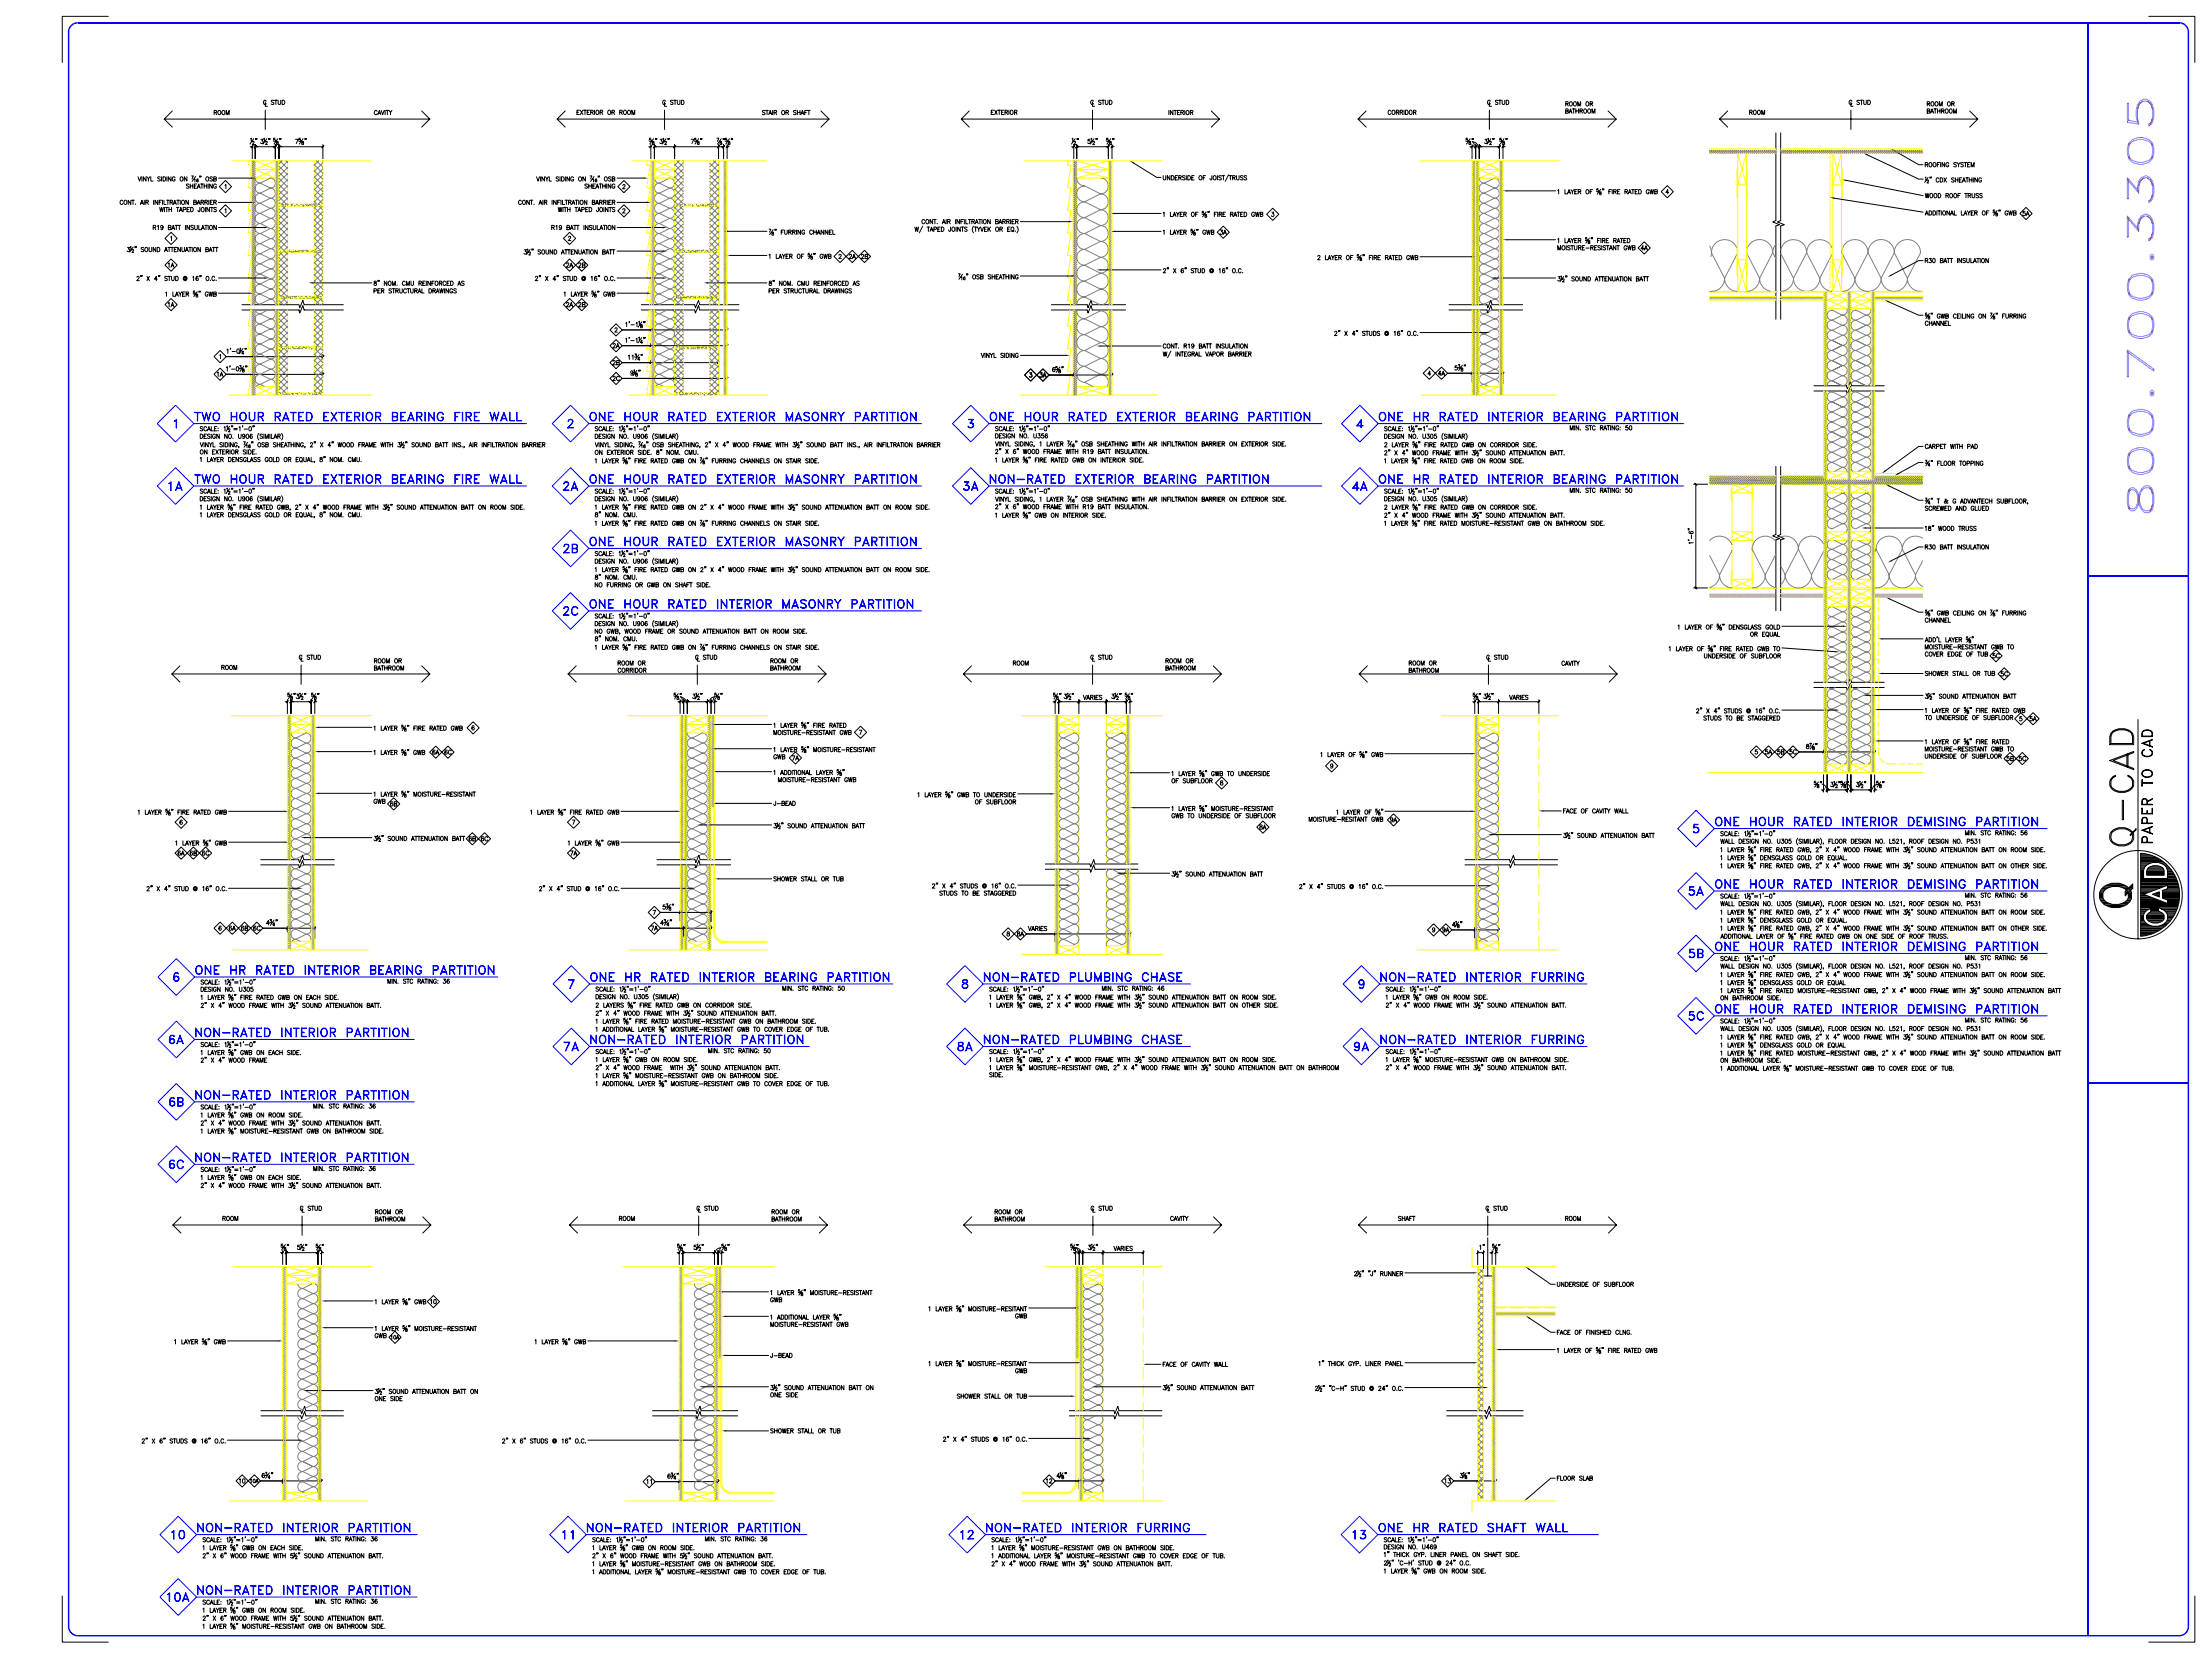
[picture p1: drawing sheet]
<svg xmlns="http://www.w3.org/2000/svg" width="1219mm" height="914mm" viewBox="0 0 1219 914" stroke-linecap="round" stroke-linejoin="round" font-family="sans-serif">
<!-- layer: A-DETL-MCUT -->
<g fill="none" stroke="#ff0" stroke-width=".55">
<path d="M128 89h76M137 90v1h2l-1 1M137 89h.1M138 98l-1 1M138 95v2M138 93v2M139 89v79M141 93l11-4v79M141 93h11M141 93l11 5h-11l11-5M152 93l-11-4v79M152 89v79"/>
<path d="M153 89v79M154 89v23h24v-23M159 89v23M173 89v23M348 89h75M357 90l-1 1h2v1M357 89h.1M357 98v1M358 95l-1 2M358 93v2M359 89v79M360 89v79"/>
<path d="M361 93l11 5h-11l11-5M361 93h11l-11-4v79M377 89v23M391 89v23M396 89v23h-24v-23l-11 4M396 89v79M399 89v79M400 89v79M401 89v79M564 89h76M589 89l-1 2h2l-2 12 2 1-2 12h2l-2 12h2l-2 13h2l-2 12h2l-2 13h2v2M591 89v79"/>
<path d="M592 89v79M593 93h18l-18-4v79M593 93l18 5h-18l18-5M593 93l18-4v79M611 89v79M612 89v79M613 89v79M782 89h78M811 89v79M812 89v79M813 89v79M814 89v79"/>
<path d="M815 89v79M815 93h11l-11-4v79M815 93l11 5h-11l11-5M815 93l11-4v79M827 89v79M828 89v79M942 84h37M942 82h37M942 83h37M958 84l5 18h-5l5-18v77l-5-18h5l-5 18zM958 93v16M963 93v16"/>
<path d="M963 84h.1M981 84h79M981 82h79M981 83h79M1009 84v1M1009 86v2M1009 88v2M1009 91v1M1009 93v2M1009 96v1M1009 98v1M1010 84l5 18h-5l5-18v77l-5-18h5l-5 18z"/>
<path d="M1010 93v16M1015 93v16M1015 84h.1M137 102v1l2 1-1 1M137 115v1h2l-1 1M137 100v2M137 112v2M138 110l-1 2M138 108v1M138 105v2M138 118v1M154 114h24v24h-24z"/>
<path d="M155 112v2M159 114v24M173 114v24M177 112v2M357 102l-1 1 2 1v1M357 115l-1 1h2v1M357 112v2M357 100v2M357 110v2M358 108l-1 1M358 105v2M358 118v1"/>
<path d="M372 114h24v24h-24zM373 112v2M377 114v24M391 114v24M395 112v2M1009 100v2M1009 103v1M1009 105v2M1009 107v2M1009 110v1M1009 112v2M1009 115v1"/>
<path d="M1009 117v2M1009 119v2M137 127v1h2l-1 1M137 140v1h2l-1 1M137 137v2M137 125v2M138 135l-1 2M138 123l-1 1M138 133v1M138 120v2M138 130v2M154 139h24v24h-24z"/>
<path d="M155 138v1M159 139v24M173 139v24M177 138v1M357 127l-1 1h2v1M357 140l-1 1h2v1M357 125v2M357 137v2M357 123v1M357 135v2M358 120l-1 2M358 133l-1 1"/>
<path d="M358 130v2M372 139h24v24h-24zM373 138v1M377 139v24M391 139v24M395 138v1M958 136v16M963 136v16M1009 122v1M1009 124v2M1009 127v1M1009 129v1"/>
<path d="M1009 131v2M1009 134v1M1009 136v2M1009 138v2M1010 136v16M1015 136v16M137 152v1h2l-1 1M137 150v1M138 160l-1 1M138 147l-1 2M138 158v1M138 145v2"/>
<path d="M138 155v2M138 143v1M357 152l-1 1h2v1M357 150v1M357 160v1M357 147v2M358 158l-1 1M358 145l-1 2M358 155v2M358 143v1M1009 141v1M1009 143v2"/>
<path d="M1009 146v1M1009 148v1M1009 150v2M1009 153v1M1009 155v2M1009 157v2M1009 160v1M137 165v1h2l-1 2M137 178v2h2l-1 1M137 162v2M137 176v1M138 173v2"/>
<path d="M138 171v2M139 171v47M141 171v47l11-5h-11l11 5v-47M152 171v47M153 171v47M154 168v-4h24v4M154 171v20h24v-20M155 163v1M159 164v4M159 171v20M173 164v4M173 171v20"/>
<path d="M177 163v1M357 165l-1 1h2v2M357 178l-1 2h2v1M357 162v2M357 176v1M357 173v2M358 171v2M359 171v47M360 171v47M361 171v47l11-5h-11l11 5v-26l24 1v24h-24M372 168v-4h24v4M372 171v20h24v-20"/>
<path d="M373 163v1M377 164v4M377 171v20M391 164v4M391 171v20M395 163v1M396 171v47M399 171v47M400 171v47M401 171v47M590 171l-2 9h2l-2 12h2l-2 13h2l-2 13M591 171v47"/>
<path d="M592 171v47M593 171v47l18-5h-18l18 5M611 171v47zM611 171v47M612 171v47M613 171v47M811 171v47M812 171v47M813 171v47M814 171v47M815 171v47M815 171v47l11-5h-11l11 5v-47"/>
<path d="M827 171v47M828 171v47M942 161h2M942 161h37M942 165h37M942 163h37M942 164h37M944 161h2M947 161h1M949 161h2M951 161h2M954 161h1"/>
<path d="M956 161h2M959 161h1M961 161h2M963 161h.1M963 161h2M966 161h1M968 161h2M971 161h1M973 161h1M975 161h2M978 161h1M981 161h2"/>
<path d="M981 161h79M981 165h24M981 163h24M981 164h24M984 161h2M987 161h1M989 161h1M991 161h2M994 161h1M996 161h2M998 161h2M1001 161h1"/>
<path d="M1003 161h2M1005 161v52M1006 161v52M1007 161v52M1007 165l11 5h-11l11-5M1015 161h.1M1018 165h-11l11-4v53M1018 165l-11-4v52M1019 161v52M1020 161v49M1020 165l11 5h-11l11-5M1031 165h-11l11-4v52"/>
<path d="M1031 165l-11-4v50M1032 161v52M1033 161v52M1033 161h1M1033 165h27M1033 163h27M1033 164h27M1035 161h2M1037 161h2M1040 161h1M1042 161h2M1045 161h1"/>
<path d="M1047 161h1M1049 161h2M1052 161h1M1054 161h2M1056 161h2M1059 161h1M137 191v1h2l-1 1M137 189v1M138 186l-1 2M138 199l-1 1M138 184v2M138 196v2"/>
<path d="M138 182v1M138 194v2M154 193l24-1v24l-24 1zM155 191v1M159 192v25M173 192v25M177 191v1M357 191l-1 1h2v1M357 189v1M357 199v1M357 186v2M358 196l-1 2"/>
<path d="M358 184l-1 2M358 194v2M358 182v1M373 191v1M377 192v25M391 192v25M395 191v1M126 218h79M137 216v2M137 204v1h2l-1 1M137 214v2M137 201v2"/>
<path d="M138 212l-1 1M138 209v2M138 207v1M155 217v1M177 217v1M346 218h77M357 216l-1 1h2v1M357 204l-1 1h2v1M357 201v2M357 214v1M357 211v2M358 209l-1 1"/>
<path d="M358 207v1M373 217v1M395 217v1M562 218h76M783 218h75M1005 216v49M1006 216v49M1007 216v49M1007 216v49l11-5h-11l11 5v-48M1019 216v49M1020 213v52M1020 214v51l11-5h-11l11 5v-49"/>
<path d="M1032 216v49M1033 216v49M942 267h37M942 262h37M942 266h37M942 264h37M942 265h37M942 263h37M955 267l11 5h-11l11-5v57l-11-5h11l-11 5zM955 269h-1v7h1M966 269v7M981 267h79"/>
<path d="M981 262h24M981 266h79M981 264h24M981 265h79M981 263h24M1005 267v109M1006 267v109M1007 267v109M1019 267v110M1020 267v107M1032 267v109M1033 267v109"/>
<path d="M1033 262h27M1033 264h27M1033 261h27M1033 263h27M955 293l11 5h-11l11-5zM1007 293h11l-11 5h11zM1020 293h11l-11 5h11zM955 315h-1v7h1M966 315v7M1007 319l11 5h-11l11-5zM1020 319l11 5h-11l11-5zM942 324h37"/>
<path d="M942 327h37M942 329h37M942 324h3M947 324h3M952 324h3M957 324h3M961 324h4M966 324h3M971 324h3M976 324h3M981 324h24M981 327h24"/>
<path d="M981 329h24M981 324h4M987 324h3M992 324h3M996 324h4M1001 324h4M1007 325l11 5h-11l11-5zM1007 330l11 4h-11l11-4M1020 325l11 5h-11l11-5zM1020 330l11 4h-11l11-4M1033 324h27M1033 327h27"/>
<path d="M1033 329h27M1033 324h3M1035 329v4M1035 334v4M1035 339v3M1038 324h3M1043 324h3M1047 324h3M1052 324h3M1057 324h3M1035 344v3M1035 349v3"/>
<path d="M1035 353v4M1035 358v3M1005 379v47M1006 379v47M1007 379v47M1007 379v47l11-5h-11l11 5v-45M1007 376v-109l11 5h-11l11-5v111M1019 380v46M1020 377v49M1020 375v-108l11 5h-11l11-5v109M1020 377v49l11-5h-11l11 5v-47M1032 379v47"/>
<path d="M1033 379v47M1033 363h2M1035 363v3M1035 368v3M1035 372v4M1035 379v3M128 394h77M158 394v80M159 394v80M160 394v80M160 399h11l-11-5v80M160 399l11-5v80"/>
<path d="M160 399l11 5h-11l11-5M172 394v80M173 394v80M346 394h77M375 394v80M376 394v80M377 394v80M378 394v80M379 399h11l-11-5v80M379 399l11 5h-11l11-5M379 399l11-5v80M390 394v80"/>
<path d="M392 394v80M392 394v51h1v-51M394 394v51h-2h1l1 2v27M563 394h78M582 394v82M583 394v82M584 399h11l-11-5v82M584 399l11 5h-11l11-5M584 399l11-5v82M610 399l11 5h-11l11-5M621 399h-11l11-5v82M621 399l-11-5v82"/>
<path d="M621 394v82M622 394v82M623 394v82M794 394h65M813 394v80M814 394v80M815 399h11l-11-5v80M815 399l11 5h-11l11-5M815 399l11-5v80M848 394v5M1035 383v4M1035 388v3"/>
<path d="M1035 393v3M1035 398v3M848 402v7M848 412v6M1035 412l1 4M1035 402v4M1035 407v3M1036 418l2 2M848 421v7M848 431v6M941 426h119M1040 421h5"/>
<path d="M1047 421h3M1051 421h4M1056 421h4M392 446l1 1v27M848 440v7M848 450v6M848 460v6M158 477v47M159 477v47M160 477v47l11-5h-11l11 5v-47M172 477v47M173 477v47"/>
<path d="M375 477v47M376 477v47M377 477v47M378 477v47M379 477v47l11-5h-11l11 5v-47M390 477v47M392 477v47M393 477v36a6 6 0 0 0 6 7h24M394 477v36a6 6 0 0 0 5 6h24M582 479v47M583 479v47M584 479v47l11-5h-11l11 5v-47"/>
<path d="M610 479v47l11-5h-11l11 5v-47M621 479v47M622 479v47M623 479v47M813 477v47M814 477v47M815 477v47l11-5h-11l11 5v-47M848 469v5M848 477v7M848 487v7M848 497v6M848 506v7"/>
<path d="M848 516v8M129 524h74M347 524h76M564 526h77M781 524h78M129 698h76M156 698v80M157 698v80M176 698v80M177 698v80M344 698h83M374 698v80"/>
<path d="M375 698v80M376 698v80M394 698v80M395 698v80M396 698v80M396 698v50h1v-50M398 698v51h-2M576 698h65M593 698v51h2M593 698v50h1v-50M595 698v80M596 698v80"/>
<path d="M630 698v5M811 687v11h46M814 698v80M814 700h4v78M815 698v80M817 700v78M822 698v3M822 698v80M823 698v80M824 698v80M158 703h17l-17-5v80M175 703l-17 5h17l-17-5 17-5v80"/>
<path d="M376 703h18l-18-5v80M376 703l18 5h-18l18-5M376 703l18-5v80M597 703h11l-11 5h11zM597 703l11-5v80M608 703l-11-5v80M630 706v6M630 716v6M630 725v6M630 735v6M824 720h33M824 721h6"/>
<path d="M824 725h33M824 723h33M824 724h33M833 721h6M842 721h7M852 721h5M396 749h1l1 1v28M396 750h1v28M595 749h-2v1v28M595 750h-1v28M630 744v7M630 754v6"/>
<path d="M630 763v7M630 773v5M156 780v47M157 780v47M158 780v47l17-4h-17l17 4v-47M176 780v47M177 780v47M374 780v47M375 780v47M376 780v47M376 780v47l18-4h-18l18 4v-47M394 780v47"/>
<path d="M395 780v47M396 780v47M397 780v37a6 6 0 0 0 6 6h24M398 780v37a6 6 0 0 0 5 6h24M593 780v37a6 6 0 0 1-6 6h-24M594 780v37a6 6 0 0 1-7 6h-24M595 780v47M596 780v47M597 780v47l11-4h-11l11 4v-47M630 780v8M630 791v6M814 780v47"/>
<path d="M815 780v47M817 780v46M818 780v46h-4M822 780v47M823 780v47M824 780v47M630 801v6M630 810v7M630 820v7M127 827h76M344 827h83M563 827h78"/>
<path d="M822 825v2M857 827h-46v7"/>
</g>
<!-- layer: A-ANNO-DIMS -->
<g fill="none" stroke="#000" stroke-width=".55">
<path d="M138 77v-1v2M139 80v7M139 78h1l-1 2h1M140 76l-2 3M141 80v7M141 76v1M142 76l-1 1M144 77h1l-1 1a.7 .7 0 0 1 1 1 .7 .7 0 0 1-1 0M145 77l1-1v2M146 78h1l-1 2h1M147 76l-2 3M148 76v1"/>
<path d="M149 76v1M152 76h-1v1h1v1h-1M152 80v7M152 78a.7 .7 0 0 1 1 1 .7 .7 0 0 1 0 1 .8 .8 0 0 1-1-1 .8 .8 0 0 1 1-1zM153 76l-2 3M154 80v7M154 76v1M155 76v1M163 77h1l-1 2M166 76h-1v1h1v1h-1M166 78l1 2h-1l1-2zM167 76l-2 3"/>
<path d="M168 76v1M169 76v1M178 80v7M359 76h-1v1h1v1h-1M359 80v7M360 78a.7 .7 0 0 1 0 1 .7 .7 0 0 1 0 1 .8 .8 0 0 1 0-1 .8 .8 0 0 1 0-1zM360 76l-2 3M361 80v7M361 76v1M362 76v1M364 77h1l-1 1a.8 .8 0 0 1 1 1 .8 .8 0 0 1-1 0M365 77l1-1v2"/>
<path d="M366 78h1l-1 2h1M367 76l-2 3M368 76v1M369 76v1M372 80v7M381 77h1l-1 2M384 76h-1v1h1v1h-1M385 78v2h-1l1-2zM385 76l-2 3M386 76v1M387 76v1M395 76h1l-1 2"/>
<path d="M396 80v7M397 78a.7 .7 0 0 1 1 1 .7 .7 0 0 1-1 1v-1l1-1zM398 76l-3 3M399 76v1M399 80v7M401 76h-1v1l1 1h-1M401 80v7M401 78a.7 .7 0 0 1 1 1 .7 .7 0 0 1 0 1l-1-1 1-1zM402 76l-2 3M403 76v1M404 76v1M591 77v-1v2"/>
<path d="M592 80v7M592 78h1l-1 2h1M593 76l-2 3M593 80v7M594 76v1M601 77h-1v1a.8 .8 0 0 1 1 0 .8 .8 0 0 1 0 1 .8 .8 0 0 1-1 0M601 77l1-1v2M602 78h1l-1 2h1M603 76l-2 3M604 76v1M605 76v1M611 76h-1v1h1v1h-1"/>
<path d="M611 80v7M612 78a.7 .7 0 0 1 0 1 .7 .7 0 0 1 0 1 .8 .8 0 0 1 0-1 .8 .8 0 0 1 0-1zM612 76l-2 3M613 80v7M613 76v1M614 76v1M809 76h-1v1h1v1h-1M810 78l1 2h-1l1-2zM810 76l-2 3M811 80v7M812 76l-1 1M812 76v1"/>
<path d="M813 80v7M815 80v7M818 77h2l-1 1a.8 .8 0 0 1 1 1 1 1 0 0 1-2 0M820 77v-1v2M821 78h1l-1 2h1M822 76l-2 3M823 76v1M824 76l-1 1M826 80v7M827 76v1l1 1h-1M828 78l1 1v1l-1-1 1-1zM828 80v7"/>
<path d="M829 76l-2 3M830 76v1M831 76v1M138 81h1M140 80l-2 1M141 81h11M141 80l-1 1M152 80l-1 1M154 81h24M154 80l-1 1M179 80l-2 1M358 81h1"/>
<path d="M359 80l-1 1M361 81h38M361 80l-1 1M372 80l-1 1M397 80l-2 1M399 80l-1 1M401 81h1M401 80l-1 1M591 81h1M592 80l-1 1M593 81h18M594 80l-1 1"/>
<path d="M611 80l-1 1M613 81h1M614 80l-2 1M810 81h1M812 80l-1 1M812 81h3M813 80l-1-2 1 1 2 1M814 80l-1 1M815 81h11M816 80l-1 1M827 80l-1 1M828 81h2"/>
<path d="M829 80l-1 1M345 178v2M347 177v1M348 179h2M351 178v2M352 177v2M353 179a.7 .7 0 0 1 1 1 .7 .7 0 0 1-1 1v-1l1-1zM354 177l-2 3M355 177v1M356 177l-1 1M125 197h53M125 193l1-1v3"/>
<path d="M127 192v1M128 194h2M132 192h1v2M134 192l-2 3M134 195h-1l1-1v1M135 192v1M136 192v1M139 195v2M140 196l-2 1M178 195v1M179 196l-2 1M343 200h53"/>
<path d="M343 182h58M343 191h58M345 187v-1v3M346 196h1v2M347 186v1M348 188h2M348 196h1v2M350 195h1l-1 1h1v1h-1M351 187v-1v3M352 186v2M352 195l-2 3M353 198h-2l1-1v2"/>
<path d="M353 195v1M354 186l-2 3M354 195v1M354 189h-1l1-1v1M355 186v1M356 186l-1 1M359 189v2M359 199v1M359 181v1M359 199l-1 1M359 190l-1 1M360 181l-1 1"/>
<path d="M396 199h.1M397 199l-2 1M401 181h.1M401 189v1M401 181l-1 1M401 190l-1 1M125 206h14M125 203v-1v2M127 202h.1M128 203h1M132 202h1h-1l1 1h-1M134 203l1 1-1 1 1-2z"/>
<path d="M134 202l-2 3M136 202h-1M136 202h.1M139 205v1h39M139 206l-1 1M178 205v1M179 206l-2 1M343 209h58M349 205a.7 .7 0 0 1-1 1 .7 .7 0 0 1 0-1 .7 .7 0 0 1 1 0v2l-1-1M349 204h1v2M350 206l1 1h-1l1-1zM351 204l-2 3"/>
<path d="M352 204v1M353 204v1M372 207v2M372 208l-1 1M401 207v1M401 208l-1 1M578 207h35M581 203a1.1 1.1 0 0 0-1 1 1.1 1.1 0 0 0 1 1 .7 .7 0 0 0 0-1 .7 .7 0 0 0-1 0M583 202h-1v1h1h-1M584 204a.7 .7 0 0 1 0 1 .7 .7 0 0 1 0 1v-1v-1zM584 202l-2 3M585 202v1"/>
<path d="M586 202v1M592 206h.1M592 206l-1 1M613 206h.1M614 206l-2 1M798 206h30M803 202h-1v1a.8 .8 0 0 1 1 0 .8 .8 0 0 1 0 1 .8 .8 0 0 1-1 0M804 201h1l-1 1h1h-1M805 203l1 1h-1l1-1zM806 201l-2 3M807 201v1M808 201v1"/>
<path d="M811 205v5M812 205l-1 1M828 205v6M829 205l-1 1M933 267h8M934 266l1 1M935 267v57M931 298h.1M931 292h.1M931 291h.1M931 293a1 1 0 0 0 1 1 1 1 0 0 0 1-1 .7 .7 0 0 0-1 0 .7 .7 0 0 0 0 1M932 295v2"/>
<path d="M933 299h-2v1M933 324h8M934 323l1 2M157 387h1M158 386v7M159 386l-1 1M159 382v1h1h-1M160 384a.7 .7 0 0 1 1 1 .7 .7 0 0 1 0 1l-1-1 1-1zM160 386v7M160 387h11M161 382l-2 3M161 386l-1 1"/>
<path d="M162 382v1M163 382v1M164 383h1h-1a1.1 1.1 0 0 1 1 2 1 1 0 0 1-2 0M165 382v2M166 384h1l-1 2h1M167 382l-2 3M168 382v1M169 382l-1 1M171 386v7M172 386l-1 1M173 382h-1v1h1h-1M173 384l1 1v1l-1-1 1-1z"/>
<path d="M173 386v7M173 387h2M174 382l-2 3M174 386l-1 1M175 382v1M176 382v1M372 382v1h-1M373 384l1 1v1l-1-1 1-1zM374 387h1M374 382l-2 3M375 386v7M375 382v1"/>
<path d="M375 386l-1 1M376 382l-1 1M376 387h2M376 386l-1-2 3 2M377 386v7M377 386l-1 1M379 387h11M379 386v7M379 386l-1 1M382 383h1h-1a1.1 1.1 0 0 1 1 2 .7 .7 0 0 1-1 0M384 382v2M385 384l-1 2h2"/>
<path d="M385 382l-2 3M386 382v1M387 382v1M390 386v7M391 386l-2 1M391 387h2M392 386v7M392 386l-1 1M393 386l1-2-2 1-1 1M394 387h1M394 386v7M395 386l-2 1"/>
<path d="M395 382h-1v1h1h-1M396 384l1 1-1 1v-1v-1zM396 382l-2 3M397 382v1M398 382v1M580 387h2M581 382v1a.6 .6 0 0 1 1 0 .7 .7 0 0 1-1 1v-1M582 386v7M582 386l-1 1M582 384l1 1v1l-1-1 1-1zM583 382l-2 3M584 387h37"/>
<path d="M584 386v7M584 386l-1 1M584 382v1M585 382v1M587 383h1h-1a1.1 1.1 0 0 1 1 2 1 1 0 0 1-2 0M588 382h1v2M589 384h1l-1 2h1M590 382l-2 3M591 382v1M592 382v1M595 386v7M595 386l-1 1"/>
<path d="M597 383l1 3 1-3M599 386l1-3 1 3M599 385h1M601 384h1v-1h-1v3M602 384l1 2M603 383v3M604 384h1M605 383h-1v3h1M607 384l-1-1 1 2h-1M610 386v7M610 386l-1 1M613 383h1h-1a1.1 1.1 0 0 1 1 2 .7 .7 0 0 1-1 0"/>
<path d="M614 382h1v2M615 384h1l-1 2h1M616 382l-2 3M617 382v1M618 382v1M621 386v7M621 382h-1v1a.6 .6 0 0 1 1 0 .6 .6 0 0 1 0 1 .6 .6 0 0 1-1 0v-1M621 386l-1 1M622 384a.7 .7 0 0 1 1 1 .7 .7 0 0 1-1 1 .8 .8 0 0 1 0-1 .8 .8 0 0 1 1-1zM622 382l-2 3M623 387h1M623 386v7"/>
<path d="M623 386l-1 1M624 382l-1 1M624 382v1M812 387h1M813 382h-1v1h1h-1M813 386v7M813 386l-1 1M814 384v1l1-1zM814 382l-2 3M815 387h33M815 386v7M815 382v1"/>
<path d="M815 386l-1 1M816 382v1M818 383h1a1 1 0 0 1 0 2 .7 .7 0 0 1-1 0M820 382v2M821 384h1l-1 2h1M821 382l-2 3M822 382v1M823 382v1M826 386v7M827 386l-2 1M832 383l1 3 1-3M834 386l1-3v3"/>
<path d="M834 385h1M836 384h1v-1h-1v3M837 384v2M838 383v3M839 384h1M840 383h-1v3h1M842 384l-1-1 1 2h-1M848 386v7M849 386l-1 1M992 414h41M996 410v1a.7 .7 0 0 1 1 1 .7 .7 0 0 1-1 0 .7 .7 0 0 1 0-1h1zM997 410h1v1"/>
<path d="M999 412a.7 .7 0 0 1 1 0 .7 .7 0 0 1-1 1v-1h1zM1000 410l-2 3M1001 410h.1M1002 410h-1M1005 413v2M1006 414l-2 1M1033 413v2M1034 414l-1 1M1001 431h-1a.7 .7 0 0 1 1 1 .6 .6 0 0 1-1 0M1002 432l1 2h-1v-2zM1002 431l-2 3M1003 431h.1"/>
<path d="M1004 435h1M1004 431h.1M1004 432l2 1v1M1005 427v10M1006 435l-2 1M1007 435h11M1007 427v10M1008 435l-2 1M1009 431h1v1a.7 .7 0 0 1 0 1 .7 .7 0 0 1-1 0M1011 431v1M1012 433h1l-1 1h1M1012 431l-2 3"/>
<path d="M1014 431h-1M1014 431h.1M1016 431h-1h1v1h-1M1016 432l1 2h-1l1-1zM1017 431l-2 3M1017 432l2 1 1 1M1018 431h.1M1018 427v10M1019 431h.1M1019 435l-1 1M1020 435h11M1020 427v10"/>
<path d="M1021 435l-1 1M1023 431h1v1a.7 .7 0 0 1 0 1 .7 .7 0 0 1-1 0M1025 431v1M1026 433h1l-1 1h1M1027 431l-2 3M1028 431h.1M1031 427v10M1032 435l-1 1M1033 427v10M1033 435h1M1034 435l-1 1M1034 433h-1l-1 1"/>
<path d="M1035 431h-1h1v1h-1M1036 432l1 2h-1l1-1zM1037 431l-2 3M1038 431h.1M367 499h-1l-1 1a1 1 0 0 1 2 0 .8 .8 0 0 1-1 1 .8 .8 0 0 1-1 0M367 498h1v1v1h-1M369 498l-2 3M371 498l-1 1M371 498v1M145 512h28M148 509h-1l1-2v3M149 507h1l-1 1h1l-1 1v-1"/>
<path d="M151 507l-2 3M151 510h-1l1-1v1M152 507v1M153 507v1M158 510v4M159 511l-1 1M173 510v7M174 511l-1 1M364 512h28M364 503h28M366 509h-2l1-2v3M366 507h1l-1 1h1h-1"/>
<path d="M368 507l-2 3M369 510h-1v-1v1M369 500l1 2h-1l1-2zM370 507l-1 1M370 507v1M375 502v5M375 502l-1 2M377 510v6M377 511l-1 1M392 502v6M392 510v1M392 511l-1 1"/>
<path d="M392 502l-1 2M566 515h57M567 511l1 2v-2M569 513v-2l1 2M569 512h1M571 512h1v-1h-1v2M571 512l1 1M573 511v2M574 512h1M575 511h-1v2h1M577 511h-1l1 2h-1M582 514v5"/>
<path d="M582 514l-1 1M623 514v2M623 514l-1 1M800 513h26M802 510h-1l1-2v3M802 508h1v2M803 510l1 1h-1l1-1zM804 508l-2 3M805 508v1M806 508v1M813 511v6M813 512l-1 1"/>
<path d="M826 511v1M827 512l-2 1M155 690h1M156 686h-1a.6 .6 0 0 1 1 0 .6 .6 0 0 1 0 1 .6 .6 0 0 1-1 0M156 689v8M156 690l-1 1M157 688a.7 .7 0 0 1 0 1 .8 .8 0 0 1 0-1 .8 .8 0 0 1 1 0zM157 686l-2 3M158 689v8M158 690h17M158 690l-1 1M158 686v1"/>
<path d="M159 686v1M165 686h-1v1a.8 .8 0 0 1 1 0 .8 .8 0 0 1 0 1 .8 .8 0 0 1-1 0M166 686v2M167 688h1l-1 1h1M167 686l-2 3M169 686l-1 1M169 686v1M175 686h-1l1 1h-1M175 689v8M176 690l-1 1M176 688l1 1h-1l1-1zM177 686l-3 3"/>
<path d="M177 689v8M177 690h1M178 686v1M178 690l-1 1M373 690h1M374 686a.6 .6 0 0 1 0 1h-1M374 689v8M375 690l-1 1M375 688l1 1h-1l1-1zM376 686l-2 3M376 690h18M376 689v8"/>
<path d="M377 690l-1 1M377 686v1M378 686l-1 1M384 686h-1v1a.8 .8 0 0 1 1 0 .8 .8 0 0 1 0 1 1 1 0 0 1-2 0M384 686h1v2M385 688h1l-1 1h1M386 686l-2 3M387 686v1M388 686v1M394 689v8M394 690l-1 1M395 689l1-1h1v2"/>
<path d="M395 690h2M396 689v8M396 690l-1 1M398 690h1M398 689v8M398 690l-1 1M399 686h-1l1 1h-1M400 688v1h-1l1-1zM400 686l-2 3M401 686v1M402 686v1M591 686h-1l1 1h-1"/>
<path d="M592 690h1M592 688l1 1h-1l1-1zM592 686l-2 3M593 689v8M593 690l-1 1M594 686l-1 1M594 690h2M594 690l-1-2h2l1 2M594 686v1M595 689v8M595 690l-1 1M597 690h33"/>
<path d="M597 689v8M597 690l-1 1M600 686h1l-1 1a.8 .8 0 0 1 1 1 .8 .8 0 0 1-1 0M601 686h1v2M603 688l-1 1h2M603 686l-2 3M604 686v1M605 686v1M608 689v8M609 690l-2 1M614 687l1 2 1-2M616 689l1-2v2"/>
<path d="M616 688h1M618 688h1v-1h-1v2M619 688v1M620 687v2M621 688h1M622 687h-1v2h1M624 687h-1l1 1a.7 .7 0 0 1 0 1 .7 .7 0 0 1-1 0M630 689v8M631 690l-1 1M814 690h4M814 689v8M815 690l-1 1"/>
<path d="M816 687v-1v3M818 686l-1 1M818 689v11M818 686v1M818 690l-1 1M821 690h1M822 689v8M823 690l-1 1M823 686v1h1h-1M824 688l1 1h-1l1-1zM824 690h2M824 689v8"/>
<path d="M825 686l-2 3M825 690l-1 1M826 686v1M827 686v1M144 816h33M146 812a1.1 1.1 0 0 0-2 1 1.1 1.1 0 0 0 1 1 .7 .7 0 0 0 1-1 1.1 1.1 0 0 0-2 1M146 812h1v1h-1M148 812l-2 3M149 815h-1l1-2v2M150 812h.1M156 815v3M156 816l-1 1"/>
<path d="M177 815v1M178 816l-1 1M369 813a1.1 1.1 0 0 0-1 1 1.1 1.1 0 0 0 1 1 .7 .7 0 0 0 0-1 .7 .7 0 0 0-1 0M370 812h1l-1 1h1h-1M372 812l-2 3M373 815h-2l1-1v1M373 812v1M374 812v1M374 815v6M375 816l-1 1M396 815v2h-35M396 816l-1 1"/>
<path d="M582 816h26M584 814h-1l1-2v2M584 812l1-1v2M585 813v1a.7 .7 0 0 1 1 0 .7 .7 0 0 1 0 1 .8 .8 0 0 1-1-1 .8 .8 0 0 1 1 0zM586 812l-2 3M587 812h.1M588 812h.1M595 815v6M595 816l-1 1M608 815v1M609 816l-2 1M801 816h23"/>
<path d="M805 812h1l-1 1a.7 .7 0 0 1 1 1 .7 .7 0 0 1-1 0M806 812l1-1v2M808 813v2h-1l1-1zM808 812l-2 3M809 812h.1M810 812h.1M814 815v6M815 816l-1 1M824 815v1M825 816l-1 1"/>
<circle cx="131" cy="193" r="1"/>
<circle cx="131" cy="203" r="1.1"/>
</g>
<!-- layer: A-ANNO-NOTE -->
<g fill="none" stroke="#000" stroke-width=".55">
<path d="M146 56v3h1M147 56a1 1 0 0 0-2 0 .9 .9 0 0 0 0 1 1 1 0 0 0 2 0M151 56l-1-1 1 2h-2M151 55h2M152 55v3M153 55v2l1 1 1-1v-2M156 55a1.2 1.2 0 0 1 1 1 1.2 1.2 0 0 1-1 2zM366 56v3h1M367 56a1 1 0 0 0-2 0 .9 .9 0 0 0 0 1 1 1 0 0 0 2 0M371 56l-1-1 1 2h-1M371 55h2M372 55v3"/>
<path d="M373 55v2l1 1 1-1v-2M376 55a1.2 1.2 0 0 1 1 1 1.2 1.2 0 0 1-1 2zM602 56v3h1M603 56a1 1 0 0 0-2 0 .9 .9 0 0 0 0 1 1 1 0 0 0 2 0M607 56l-1-1 1 2h-2M607 55h2M608 55v3M609 55v2l1 1 1-1v-2M611 55a1.2 1.2 0 0 1 2 1 1.4 1.4 0 0 1-2 2zM821 56v3h1M821 56a.9 .9 0 0 0-1 0 .9 .9 0 0 0 0 1 .9 .9 0 0 0 1 0M826 56l-2-1 2 2h-2"/>
<path d="M826 55h1M827 55v3M828 55v2l1 1v-1v-2M830 55a1.2 1.2 0 0 1 2 1 1.4 1.4 0 0 1-2 2zM863 57h1v-1h-1v2M864 57v1M865 56a1.1 1.1 0 0 1 2 1 1.1 1.1 0 0 1-2 1zM868 56a1 1 0 0 1 1 1 1.1 1.1 0 0 1-2 1zM870 58v-2v2l1-2v2M874 56a1.1 1.1 0 0 1 2 1 1.1 1.1 0 0 1-2 1zM876 57h2v-1h-2v2M877 57l1 1"/>
<path d="M1020 56v3h1M1021 56a1 1 0 0 0-2 0 .9 .9 0 0 0 0 1 1 1 0 0 0 2 0M1025 56l-1-1 1 2h-2M1025 55h2M1026 55v3M1027 55v2l1 1 1-1v-2M1029 55a1.2 1.2 0 0 1 2 1 1.4 1.4 0 0 1-2 2zM1062 57h1v-1h-1v2M1063 57l1 1M1065 56a1 1 0 0 1 1 1 1.1 1.1 0 0 1-2 1zM1067 56a1 1 0 0 1 1 1 1 1 0 0 1-1 1zM1069 58v-2l1 2 1-2v2"/>
<path d="M1074 56a1 1 0 0 1 1 1 1.1 1.1 0 0 1-2 1zM1076 57h1v-1h-1v2M1076 57l1 1M90 66h147l-5 4M95 61l-5 5 5 4M118 62h1v-1h-1v2M119 62v1M125 63v-2v2l1-2v2M146 61v10M208 61a.9 .9 0 0 0-1 0 1 1 0 0 0 0 2 .9 .9 0 0 0 1 0M208 63l1-2 1 2M209 62h1"/>
<path d="M210 61l1 2 1-2M212 61v2M213 61h1M213 61v2M214 61l1 1v1M216 61l-1 1M232 61l5 5M312 61l-5 5M318 62h1M319 61h-1v2h1M320 61l1 2M321 61l-1 2"/>
<path d="M322 61h1M322 61v2M324 62h.1M325 61h-1v2h1M326 62h1v-1h-1v2M326 62l1 1M328 61v2M329 61a1 1 0 0 1 1 1 1 1 0 0 1-1 1zM331 62h1v-1h-1v2M331 62l1 1M335 61a1.1 1.1 0 0 1 2 1 1.1 1.1 0 0 1-2 1zM337 62h2v-1h-2v2"/>
<path d="M338 62l1 1M342 62h1v-1h-1v2M342 62l1 1M346 61a1.1 1.1 0 0 1 2 1 1.1 1.1 0 0 1-2 1zM348 63v-2l1 2 1-2v2M366 61v10M422 61h-2l2 2h-2M422 61h1M423 61v2M424 63l1-2v2M424 62h1M426 61v2"/>
<path d="M427 62h1v-1h-1v2M427 62l1 1M431 61a1 1 0 0 1 1 1 1 1 0 0 1-1 1zM433 62h1v-1h-1v2M434 62l1 1M439 61h-2l2 2h-2M440 61v2M440 62h1M441 61v2M441 63l1-2 1 2M442 62h1M444 62h.1"/>
<path d="M445 61h-1v2M445 61h2M446 61v2M452 61l5 5-5 4M457 66h-150l5 4M530 66h142M534 61l-4 5 4 4M546 62h1M548 61h-2v2h2M548 61l2 2M550 61l-2 2M550 61h1"/>
<path d="M551 61v2M552 62h1M553 61h-1v2h1M554 62h1v-1h-1v2M555 62v1M556 61v2M557 61a1.1 1.1 0 0 1 2 1 1.1 1.1 0 0 1-2 1zM559 62h1v-1h-1v2M560 62l1 1M602 61v10M644 61v2M646 61v2l-1-2v2"/>
<path d="M647 61h1M648 61v2M649 62h1M650 61h-1v2h1M651 62h1v-1h-1v2M652 62v1M653 61v2M654 61a1.1 1.1 0 0 1 2 1 1.1 1.1 0 0 1-2 1zM656 62h1v-1h-1v2M657 62l1 1M668 61l4 5-4 4M753 61l-4 5"/>
<path d="M767 61a1 1 0 0 0-2 0 1 1 0 0 0 0 2 1 1 0 0 0 2 0M770 62h1v-1h-1v2M770 62l1 1M772 62h1v-1h-1v2M772 62l1 1M774 61v2M775 61a1.2 1.2 0 0 1 1 1 1.2 1.2 0 0 1-1 1zM777 61a1 1 0 0 1 1 1 1 1 0 0 1-1 1zM779 62h1v-1h-1v2M780 62v1M821 61v10M863 61h1v-1h-1v2h1v-1"/>
<path d="M865 62l1-2v2M865 62h1M867 60h1M867 60v2M869 60v2M869 61h1M870 60v2M871 61h1v-1h-1v2M872 61v1M875 60a1.1 1.1 0 0 1 2 1 1.1 1.1 0 0 1-2 1zM877 62v-2l1 2 1-2v2M886 61l5 5-5 4"/>
<path d="M891 66h-142l4 4M948 66h142M952 61l-4 5 4 4M964 62h2v-1h-2v2M965 62l1 1M967 61a1 1 0 0 1 1 1 1.1 1.1 0 0 1-2 1zM969 61a1 1 0 0 1 1 1 1 1 0 0 1-1 1zM971 63v-2l1 2 1-2v2M1020 61v10M1062 61h1v-1h-1v2h1v-1M1064 62l1-2 1 2M1064 62h1"/>
<path d="M1066 60h1M1067 60v2M1068 61h1M1068 60v2M1069 60v2M1070 61h1v-1h-1v2M1071 61l1 1M1072 60a1.1 1.1 0 0 1 2 1 1.1 1.1 0 0 1-2 1zM1075 60a1 1 0 0 1 1 1 1.1 1.1 0 0 1-2 1zM1077 62v-2l1 2v-2v2M1086 61l4 5-4 4M76 97l1 3 1-3"/>
<path d="M78 97v3M80 97v3l-1-3v3M81 97l1 3M83 97l-1 2M83 97v3h1M88 98h-1l1 1h-1M89 97v3M90 97a1.2 1.2 0 0 1 1 2 1.2 1.2 0 0 1-1 1zM92 97v3M94 97v3l-1-3v3M97 98a1 1 0 0 0-2 0 .9 .9 0 0 0 0 1 1 1 0 0 0 2 0h-1M100 98a1 1 0 0 1 1 1 1 1 0 0 1-2 0z"/>
<path d="M103 97v3l-1-3v3M106 97h1l-1 2M107 99v1M108 97l-2 3M109 99a.6 .6 0 0 0-1 0 .7 .7 0 0 0 1 1v-1l-1 1M110 97v1M111 97v1M114 98a1 1 0 0 1 1 1 1 1 0 0 1-1 0zM117 98h-1l1 1a.7 .7 0 0 1 0 1 .7 .7 0 0 1-1-1M118 99l1-1-1-1v3h1v-1M120 98h18M124 99l4 4-4 3-3-3z"/>
<path d="M296 97l1 3v-3M298 97v3M300 97v3l-1-3v3M301 97v3M302 97l-1 2M303 97v3h1M308 98h-1l1 1a.7 .7 0 0 1 0 1 .7 .7 0 0 1-1-1M309 97v3M309 97a1.4 1.4 0 0 1 2 2 1.2 1.2 0 0 1-2 1zM312 97v3M314 97v3l-2-3v3M316 98a.9 .9 0 0 0-1 0 .9 .9 0 0 0 0 1 .9 .9 0 0 0 1 0"/>
<path d="M319 98a1.1 1.1 0 0 1 2 1 1 1 0 0 1-2 0zM323 97v3l-2-3v3M325 97h1v2M327 99v1M327 97l-1 3M329 99a.7 .7 0 0 0-1 0 .7 .7 0 0 0 1 1v-1l-1 1M330 97v1M333 98a1.1 1.1 0 0 1 2 1 1 1 0 0 1-2 0zM337 98l-1-1-1 1 2 1a.7 .7 0 0 1-1 1 .7 .7 0 0 1-1-1M337 99l2-1-2-1v3h2l-1-1M340 98h15M625 90l13 8h2"/>
<path d="M641 97v2h1l1-2M645 97v2l-2-2v2M646 97a1.2 1.2 0 0 1 1 1 1.2 1.2 0 0 1-1 1zM648 98h1M649 97h-1v2h1M650 98h1v-1h-1v2M650 98l1 1M653 97h-1l1 1a.7 .7 0 0 1 0 1 .7 .7 0 0 1-1 0M654 97v2M655 97a1.2 1.2 0 0 1 1 1 1.2 1.2 0 0 1-1 1zM657 98h1M658 97h-1v2h1"/>
<path d="M661 97a1 1 0 0 1 1 1 1 1 0 0 1-1 1zM663 98h1M664 97h-1v2M668 97v2h-1v-1M669 97a1 1 0 0 1 1 1 1 1 0 0 1-1 1zM671 97v2M673 97h-1l1 2h-1M674 97h1M674 97v2M677 96l-2 4M677 97h2M678 97v2"/>
<path d="M679 98h2v-1h-2v2M680 98l1 1M682 97v2h1v-2M685 97h-1l1 2h-1M687 97h-1l1 1a.7 .7 0 0 1 0 1 .7 .7 0 0 1-1 0M1018 99l42 9M1029 85l29 14h2M1044 83l14 8h2M1061 91h1v-1h-1v2M1061 98v1M1062 91l1 1M1062 100l1-1-1 2h1"/>
<path d="M1063 98l-2 3M1064 90a1 1 0 0 1 1 1 1 1 0 0 1-2 0zM1064 98h.1M1065 98h-1M1066 90a1 1 0 0 1 1 1 1 1 0 0 1-1 0zM1068 91h1M1069 99a1 1 0 0 0-2 0 .9 .9 0 0 0 0 1 1 1 0 0 0 2 0M1069 90h-1v2M1069 98a1.2 1.2 0 0 1 2 1 1.2 1.2 0 0 1-2 1zM1070 90v2M1071 98l2 2M1072 90v2l-2-2v2"/>
<path d="M1073 98l-2 2M1074 90a.9 .9 0 0 0-1 0 .9 .9 0 0 0 0 1 .9 .9 0 0 0 1 0M1077 98h-1l1 2h-1M1078 99h1M1078 98v2M1078 90h-1l1 1a.7 .7 0 0 1 0 1 .7 .7 0 0 1-1 0M1079 90l1 1v1M1079 98v2M1080 99h1M1080 90v1M1081 98h-1v2h1M1082 100h1"/>
<path d="M1082 90h-1l1 1a.7 .7 0 0 1 0 1 .7 .7 0 0 1-1 0M1083 90h1M1083 90v2M1083 98h2M1084 98v2M1084 91h1M1085 99h2M1085 98v2M1086 90h-2v2h2M1086 92v-2l1 2 1-2v2M1087 98v2M1088 98v2"/>
<path d="M1090 98v2l-2-2v2M1092 99a.9 .9 0 0 0-1 0 .9 .9 0 0 0 0 1 .9 .9 0 0 0 1 0v-1M68 111a1 1 0 0 0-2 0 .9 .9 0 0 0 0 1 1 1 0 0 0 2 0M69 111a1 1 0 0 1 1 1 1 1 0 0 1-2 0zM72 110v3l-1-3v3M73 110h1M73 110v3M75 112h.1M77 113l1-3 1 3M78 112h1M80 110v3M80 111h2l-2-1v3"/>
<path d="M81 111l1 2M85 110v3M87 110v3l-2-3v3M88 111h1M88 114l1 3v-3l1 3v-3M89 110h-1v3M90 110v3M90 110v3h2M91 114v3M91 114h2M92 110h1M92 114v3"/>
<path d="M92 110v3M93 114v3M93 115h2M94 111h1v-1h-1v3M94 111l1 2M95 114v3M96 113v-3l1 3M96 112h1M97 114h2M97 110h2M98 114v3M98 110v3"/>
<path d="M99 117l1-3v3M99 116h1M99 110v3M101 116l1-1v-1h-1v3M103 115h1M104 110v3l-2-3v3M104 102h-1l1 1h-1M104 114h-1v3h1M105 101v3M105 103h1M105 114a1.4 1.4 0 0 1 2 2 1.2 1.2 0 0 1-2 1zM106 101v3"/>
<path d="M107 111h1l-1-1v3l1-1v-1M107 103h1M108 101h-1v3h1M109 113v-3l1 3M109 104l1-3v3M109 112h1M109 103h1M110 114v2l-1 1v-1M111 101h1M111 111h1v-1h-1v3M111 101v3M112 111v2"/>
<path d="M113 103h1M113 101v3M113 111h1v-1h-1v3M113 114v3M114 111v2M114 101v3M115 101v3M115 110v3M115 114v3l-1-3v3M116 111h1M116 114h1M117 114v3"/>
<path d="M117 101v3l-1-3v3M117 110h-1v3h1M118 111h1v-1h-1v3M119 111v2M119 102a.9 .9 0 0 0-1 0 .9 .9 0 0 0 0 1 .9 .9 0 0 0 1 0M119 115h-1l1 1h-1M120 112h18M124 102h1v2M124 116l1-1v2M124 113l4 3-4 4-3-4zM287 111a.9 .9 0 0 0-1 0 .9 .9 0 0 0 0 1 .9 .9 0 0 0 1 0M288 111a1.1 1.1 0 0 1 2 1 1 1 0 0 1-2 0z"/>
<path d="M292 110v3l-2-3v3M292 110h2M293 110v3M294 112h.1M297 113l1-3 1 3M297 112h1M299 110v3M300 111h1l-1-1v3M301 111v2M304 110v3M307 110v3l-2-3v3M307 111h1"/>
<path d="M308 114v3l1-3v3l1-3M309 110h-2v3M309 110v3M310 110v3h1M310 114v3M311 114h1M311 110h2M312 114v3M312 110v3M313 115h1M313 114v3M313 111h2v-1h-2v3"/>
<path d="M314 111l1 2M314 114v3M315 113l1-3 1 3M316 112h1M317 114h1M317 110h1M318 114v3M318 110v3M318 117l1-3 1 3M319 116h1M319 110v3M320 111a1.1 1.1 0 0 1 2 1 1 1 0 0 1-2 0z"/>
<path d="M321 116l1-1v-1h-1v3M323 115h1M323 110v3l-1-3v3M324 102l-1-1-1 1 2 1a.7 .7 0 0 1-1 1 .7 .7 0 0 1-1-1M324 114h-1v3h1M325 103h1M325 101v3M325 114a1.2 1.2 0 0 1 1 2 1.2 1.2 0 0 1-1 1zM326 101v3M326 111h2l-2-1v3l2-1-1-1M327 103h1M328 101h-1v3h1"/>
<path d="M328 113l1-3 1 3M328 104l1-3 1 3M329 112h1M329 103h1M330 114v2l-1 1v-1M330 101h2M330 111h2v-1h-2v3M331 101v3M331 111l1 2M332 103h2M332 101v3M333 111h1v-1h-1v3"/>
<path d="M333 114v3M333 111l1 2M334 101v3M335 110v3M335 114v3l-1-3v3M336 111h.1M336 114h1M336 114v3M337 101v3l-2-3v3M337 110h-1v3h1M337 111h2v-1h-2v3M338 111l1 2"/>
<path d="M339 115h-1l1 1h-2M339 102a.9 .9 0 0 0-1 0 .9 .9 0 0 0 0 1 .9 .9 0 0 0 1 0h-1M340 112h16M341 103l3-4 3 4-3 3zM341 116l3-3 3 3-3 4zM343 102h1l-1 2h2M343 116l1-1v1l-1 1h2M615 118h25M641 117h1v2M645 117v2h1M647 119v-2l1 2M647 119h1"/>
<path d="M648 117l1 1v1M650 117l-1 1M651 118h.1M652 117h-1v2h1M652 118h2v-1h-2v2M653 118l1 1M657 117a1 1 0 0 1 1 0 1 1 0 0 1 0 2 1 1 0 0 1-1 0zM659 118h1M660 117h-1v2M663 116v1v1M664 118v1a.7 .7 0 0 1 1 0 .7 .7 0 0 1 0 1l-1-1 1-1zM665 117l-2 3"/>
<path d="M666 117h.1M667 117h-1M669 118h1M671 117h-2v2M671 117v2M672 118h1v-1h-1v2M673 118v1M674 118h1M675 117h-1v2h1M678 118h1v-1h-1v2M679 118l1 1M680 119l1-2 1 2"/>
<path d="M680 119h1M682 117h1M683 117v2M684 118h1M685 117h-1v2h1M686 117a1.2 1.2 0 0 1 1 1 1.2 1.2 0 0 1-1 1zM691 118a.9 .9 0 0 0-1-1 1 1 0 0 0 0 2 .9 .9 0 0 0 1 0v-1M692 117v2l1-2v2l1-2M695 118h1v-1h-1v2h1v-1M701 117h1l-1 1a.8 .8 0 0 1 1 1 .8 .8 0 0 1-1 0M701 115l4 3-4 3-3-3zM831 105h26"/>
<path d="M859 105v2M863 105v2h1M864 107l1-2 1 2M864 106h1M866 105l1 1v1M867 105v1M868 106h1M869 105h-1v2h1M870 106h1v-1h-1v2M871 106v1M874 105a1.1 1.1 0 0 1 2 1 1 1 0 0 1-2 0zM876 106h1"/>
<path d="M878 105h-2v2M881 104h-1v1h1h-1M882 106a.7 .7 0 0 1 0 1l1-1zM882 104l-2 3M883 104v1M884 104v1M887 106h1M888 105h-1v2M889 105v2M889 106h2v-1h-2v2M890 106l1 1M892 106h.1"/>
<path d="M893 105h-1v2h1M896 106h1v-1h-1v2M896 106l1 1M897 107l1-2 1 2M898 106h1M899 105h2M900 105v2M901 106h1M903 105h-2v2h2M903 105a1.2 1.2 0 0 1 2 1 1.2 1.2 0 0 1-2 1zM909 105a1 1 0 0 0-2 0 1 1 0 0 0 1 1l1 1v-1h-1M909 105l1 2v-2l1 2v-2"/>
<path d="M912 106h1v-1h-1v2h1v-1M916 106l3-4 3 4-3 3zM920 106h-2l1-1v2M1011 109l49 8M1061 107l1 2v-2l1 2v-2M1061 119l1-3 1 3M1061 118h1M1063 116a1.2 1.2 0 0 1 2 1 1.4 1.4 0 0 1-2 2zM1064 107a1 1 0 0 1 1 1 1 1 0 0 1-1 0zM1065 116a1.2 1.2 0 0 1 2 1 1.4 1.4 0 0 1-2 2zM1066 107a1 1 0 0 1 2 0 1 1 0 0 1-1 1 1 1 0 0 1-1 0zM1068 116v3"/>
<path d="M1068 116h1M1068 107a1.2 1.2 0 0 1 2 1 1.2 1.2 0 0 1-2 1zM1069 116v3M1070 116v3M1071 116a1 1 0 0 1 1 1 1 1 0 0 1-1 1zM1073 108h1v-1h-1v2M1073 108l1 1M1075 116v3l-2-3v3M1075 107a1 1 0 0 1 1 1 1 1 0 0 1-1 0zM1075 119l1-3 1 3M1075 118h1M1077 116v3h1"/>
<path d="M1077 107a1.1 1.1 0 0 1 2 1 1 1 0 0 1-2 0zM1079 108h1M1081 107h-2v2M1081 116v3h1M1082 100v-2l1 2M1082 119l1-3 1 3M1083 118h1M1083 107h1M1084 107v2M1084 116l1 3M1085 108h1v-1h-1v2M1086 108v1"/>
<path d="M1086 116l-1 1M1086 117h1M1087 107v2h1v-2M1088 116h-2v3h2M1088 117h2v-1h-2v3M1089 117l1 2M1091 107h-2l2 2h-2M1093 107h-1h-1l1 1a.7 .7 0 0 1 0 1 .7 .7 0 0 1-1 0M1093 116a1 1 0 0 1 1 1 1 1 0 0 1-1 1zM1095 117h1M1096 116h-1v3M1099 116v1h-1"/>
<path d="M1100 117l1 1v1l-1-1h1zM1101 116l-2 3M1102 116h.1M1107 117a1 1 0 0 0-2 0 .9 .9 0 0 0 0 1 1 1 0 0 0 2 0h-1M1107 116l1 3v-3l1 3v-3M1110 117h1v-1h-1v3l1-1v-1M1113 118l4-4 3 4-3 3zM1116 116h-1v2a.8 .8 0 0 1 1 0 .8 .8 0 0 1 0 1 .8 .8 0 0 1-1-1M1117 119l1-3v3M1117 118h1M70 136h1v1a.7 .7 0 0 1 0 1 .7 .7 0 0 1-1 0M72 136v2"/>
<path d="M73 138h1l-1 1h1M73 136l-2 3M75 136l-1 1M75 136v1M79 137h-1l1 1h-1M80 137a1.1 1.1 0 0 1 2 1 1 1 0 0 1-2 0zM82 136v2l1 1 1-1v-2M84 125h2v-1h-2v3M85 125l1 2M86 136v3l-2-3v3M87 136a1.2 1.2 0 0 1 1 2 1.2 1.2 0 0 1-1 1zM87 125v-1v3"/>
<path d="M90 125a.7 .7 0 0 1-1 0 .7 .7 0 0 1 0-1 .7 .7 0 0 1 1 1v2l-1-1M91 139v-3l1 3M91 131l3-3 4 3-4 4zM91 138h1M92 136h2M93 125h1v-1h-1v3l1-1v-1M93 136v3M94 131l1-1v3M94 136h2M95 127v-3l1 3M95 136v3M95 126h1"/>
<path d="M96 137h1M97 124h1M97 124v3M97 136h-1v3h1M98 124h2M99 124v3M99 136v3l-1-3v3M100 136v2l1 1 1-1v-2M102 139l1-3 1 3M102 124v3M102 138h1M104 136h1"/>
<path d="M104 124v3l-1-3v3M105 136v3M106 136v3M107 125l-2-1 2 2h-2M107 137a1 1 0 0 1 1 1 1 1 0 0 1-1 0zM107 124v2l1 1 1-1v-2M110 124v3h1M110 136v3l-1-3v3M111 127l1-3 1 3M111 126h1M113 124h1M113 137h2l-2-1v3l2-1-1-1"/>
<path d="M114 124v3M115 124v3M115 139l1-3 1 3M116 138h1M116 124a1 1 0 0 1 1 1 1 1 0 0 1-1 1zM117 136h2M118 136v3M119 136h1M119 124v3l-1-3v3M119 136v3M120 125h26M289 138h1v1a.7 .7 0 0 1 0 1 .7 .7 0 0 1-1 0"/>
<path d="M291 138v-1v2M292 139l-1 2h1M292 138l-2 2M293 137v1M294 137v1M298 138h-1l1 2h-1M299 138a1 1 0 0 1 1 1 1 1 0 0 1-1 0zM301 138v1l1 1v-1v-1M304 125h1v-1h-1v3M305 138v2l-2-2v2M305 125l1 2M305 138a1.2 1.2 0 0 1 2 1 1.2 1.2 0 0 1-2 1z"/>
<path d="M306 125l1-1v3M309 125a.7 .7 0 0 1-1-1 .7 .7 0 0 1 1 1 1 1 0 0 1 1 1 1 1 0 0 1-2 0M310 139h1M311 131l3-3 3 3-3 4zM311 138h3M312 138v2M312 125h2v-1h-2v3l2-1-1-1M313 131l1-1 1 1-2 2h2M314 138v2M314 127l1-3 1 3M315 126h1M315 139h1"/>
<path d="M316 138h-1v2h1M316 124h2M317 124v3M318 124h1M318 138v2l-1-2v2M318 124v3M319 138v2h1v-2M321 139h1M322 124v3M323 138h1M323 138v2M324 124v3l-1-3v3"/>
<path d="M325 138v2M326 138a1 1 0 0 1 1 0 1 1 0 0 1 0 2 1 1 0 0 1-1-1zM326 125l-1-1 1 2h-1M327 124v2l1 1v-1v-2M329 124v3h1M329 138v2l-1-2v2M331 127v-3l1 3M331 126h1M332 139h1v-1h-1v2h1v-1M332 124h2M333 124v3M334 139h1"/>
<path d="M334 124v3M335 124a1.1 1.1 0 0 1 2 1 1.1 1.1 0 0 1-2 1zM336 138h1M337 138v2M337 138h2M338 138v2M339 124v3l-2-3v3M340 125h25M340 138h25M401 127h22M424 126h1l-1 2M426 128v1v1a.6 .6 0 0 1 0-1z"/>
<path d="M426 127l-2 2M427 126v1M428 126v1M431 128h.1M432 127h-1v2M432 127l1 2h1v-2M435 128h1v-1h-1v2M435 128l1 1M437 128h1v-1h-1v2M438 128v1M439 127v2M441 127v2l-1-2v2"/>
<path d="M443 127a1 1 0 0 0-1 0 1 1 0 0 0 0 2h1v-1M446 140h-1h1v1h-1M448 140l-2 3M448 127a1 1 0 0 0-2 0 1 1 0 0 0 0 2 1 1 0 0 0 2 0M448 128h2M448 127v2M449 140h-1M449 140h.1M450 127v2M450 129l1-2 1 2M451 128h1M454 127v2l-1-2v2"/>
<path d="M456 127v2l-1-2v2M457 128h1M458 127h-1v2h1M459 127v2h1M463 138l3 3-3 4-3-4zM504 125l1 3v-3l1 3v-3M509 125l-2 3M510 122a1.1 1.1 0 0 0-2-1 1 1 0 0 0 0 2 1 1 0 0 0 2 0M511 121a1 1 0 0 1 1 1 1.1 1.1 0 0 1-2 1zM511 125h1M512 125v3M513 128v-3l1 3"/>
<path d="M513 127h1M514 121v2l-1-2v2M515 121h1M515 126h1v-1h-1v3M515 121v2M517 123h.1M517 126h1M518 125h-1v3h1M519 125a1.2 1.2 0 0 1 1 1 1.2 1.2 0 0 1-1 2zM519 123l1-2 1 2M520 123h1M522 121v2"/>
<path d="M522 122h2v-1h-2v2M523 122l1 1M524 125v2h-1M525 125a1 1 0 0 1 1 1 1 1 0 0 1-1 1zM527 121v2M527 125v3M529 121v2l-2-2v2M529 125v3l-1-3v3M530 122h.1M530 125h1M530 125v3M531 121h-1v2"/>
<path d="M532 121v2M532 121v2h2M533 125h-1v1l1 1a.7 .7 0 0 1 0 1 .7 .7 0 0 1-1-1M534 121h1M534 121v2M536 122h1v-1h-1v2M536 122l1 1M537 125l-1 1 1 2M537 125h1M538 123v-2l1 2M538 125v3M538 123h1"/>
<path d="M539 125v3M539 121h2M540 121v2M540 125l-1 1M540 125l1 3 1-3M541 121v2M542 121a1.1 1.1 0 0 1 2 1 1.1 1.1 0 0 1-2 1zM543 126h.1M544 125h-1v3h1M545 125v3M545 126l1 2M546 121v2l-2-2v2"/>
<path d="M546 125l-1 2M549 122h1v-1h-1v2h1v-1M549 125a1 1 0 0 1 1 1 1 1 0 0 1-1 1zM551 123v-2l1 2M551 123h1M551 126h1v-1h-1v3M552 126l1 2M553 122h1v-1h-1v2M553 122l1 1M555 122h1v-1h-1v2M555 126h1M556 122v1"/>
<path d="M557 125h-2v3h2M557 121v2M558 125a1 1 0 0 1 1 1 1.1 1.1 0 0 1-2 1zM558 122h1M558 127l1 1M559 121h-1v2h1M560 127h.1M560 122h1v-1h-1v2M560 125h1a2.6 2.6 0 0 1-1 3M560 122l1 1M562 122h27M615 128h25"/>
<path d="M641 127h1v2M645 127v2h1M647 129v-2l1 2M647 128h1M648 127l1 2M650 127l-1 1M651 128h.1M652 127h-1v2h1M652 128h2v-1h-2v2M653 128l1 1M657 126h-1v1h1v1h-1M658 128a.7 .7 0 0 1 1 1 .7 .7 0 0 1-1 1v-1l1-1z"/>
<path d="M659 127l-2 2M660 126v1M664 127a.9 .9 0 0 0-1 0 1 1 0 0 0 0 2 .9 .9 0 0 0 1 0v-1M665 127l1 2v-2l1 2v-2M668 128h1v-1h-1v2h1v-1M671 128l3-3 4 3-4 3zM673 127h1l-1 1a.8 .8 0 0 1 1 1 .8 .8 0 0 1-1 0M674 129l1-2 1 2M675 128h1M831 132h26M859 132v-1v3M859 138v-3v3l1-3v3"/>
<path d="M863 131v3h1M863 135v3M864 134l1-3 1 3M864 133h1M865 136h-1l1 1h-1M866 131l1 3M866 135h1M867 135v3M867 131v2M868 135v2v1l1-1v-2M868 133h1M869 131h-1v3h1"/>
<path d="M870 133l1-1-1-1v3M870 136h1l-1-1v3M871 133v1M871 136v2M872 136h1M873 135h-1v3h1M874 137h2M875 131h-1v1h1h-1M875 133l1 1h-1l1-1zM876 131l-2 3M877 136h1l-1-1v3M877 131v1"/>
<path d="M877 136l1 2M878 131v1M879 136h1M880 135h-1v3h1M881 133h.1M882 131h-1v3M882 136h-1l1 1h-1M882 131v3M883 135v3M883 133l1-1-1-1v3M884 133l1 1M885 136h-1l1 1h-1"/>
<path d="M885 133h1M885 135h2M886 135v3M887 131h-2v3h2M887 138l1-3 1 3M887 137h1M889 133l2-1-2-1v3M890 133l1 1M891 135v3l-2-3v3M891 135h2M891 134l1-3 1 3M892 133h1"/>
<path d="M892 135v3M893 131h2M894 131v3M895 133h1M896 131h-1v3h1M897 136a1 1 0 0 0-2 0 .9 .9 0 0 0 0 1 1 1 0 0 0 2 0h-1M897 131a1.2 1.2 0 0 1 1 2 1.2 1.2 0 0 1-1 1zM897 135l1 3v-3l1 3v-3M900 136h1l-1-1v3h1v-2M903 137l3-4 4 4-4 3zM906 137h-1l1-2v3M906 138l1-3 1 3"/>
<path d="M907 137h1M75 153a.7 .7 0 0 1 1-1 .7 .7 0 0 1 1 1l-2 2h2M78 152l-1 1M78 152v1M81 152l1 3M82 152l-1 3M87 154h-2l1-2v3M88 152l-1 1M88 152v1M91 146l3-3 4 3-4 3zM92 153h-1l1 1h-1M93 152h1"/>
<path d="M93 145v2M93 152v3M94 147l1-2 1 2M95 152v2v1l1-1v-2M95 147h1M97 152a1.2 1.2 0 0 1 1 1 1.2 1.2 0 0 1-1 2zM103 153h-1a.6 .6 0 0 0-1 0 .7 .7 0 0 0 1 1h1M103 153v1a1.1 1.1 0 0 0 0-2 1.1 1.1 0 0 0-2 0 1.1 1.1 0 0 0 0 2l1 1 1-1M106 153l1-1v3M109 153v-1a1.1 1.1 0 0 0-1 1 1.1 1.1 0 0 0 1 2 1 1 0 0 0 0-2 .7 .7 0 0 0-1 1M110 152v1M111 152v1"/>
<path d="M116 154h.1M118 153a.9 .9 0 0 0-1 0 .9 .9 0 0 0 0 1 .9 .9 0 0 0 1 0M119 154h.1M120 153h26M172 156h33M206 155v1a1 1 0 0 1 1 0 1 1 0 0 1 0 1 .8 .8 0 0 1-1 0 .8 .8 0 0 1 1-1v-1zM208 155h.1M209 155h.1M210 159h-2v3h2M213 155v2l-1-2v2M214 155a1.1 1.1 0 0 1 2 1 1.1 1.1 0 0 1-2 1zM216 159h-2l2 2h-2"/>
<path d="M216 159h2M216 157v-2l1 2 1-2v2M217 159v3M219 157h.1M220 159v2l1 1 1-1v-2M223 156a.9 .9 0 0 0-1-1 1 1 0 0 0 0 2 .9 .9 0 0 0 1 0M224 160a1.1 1.1 0 0 0-2 0 1.1 1.1 0 0 0 1 2l1-1M224 157v-2l1 2 1-2v2M224 159h2M225 159v3M226 159v2l1 1 1-1v-2M227 155v2h1v-2"/>
<path d="M231 156h1v-1h-1v2M232 156v1M233 159v3h1M233 156h1M234 155h-1v2h1M235 155v2M236 159a1.2 1.2 0 0 1 2 1 1.4 1.4 0 0 1-2 2zM237 155v2l-1-2v2M238 156h1M239 155h-1v2M240 155a1 1 0 0 1 1 0 1 1 0 0 1 0 2 1 1 0 0 1-1 0zM242 156h1v-1h-1v2"/>
<path d="M242 159l1 3v-3l1 3v-3M243 156l1 1M245 159v3M246 156a1.1 1.1 0 0 0-2-1 1 1 0 0 0 0 2 1 1 0 0 0 2 0M246 156h1M247 159v3l-1-3v3M248 155h-2v2h2M248 155a1.2 1.2 0 0 1 2 1 1.2 1.2 0 0 1-2 1zM249 160a1 1 0 0 0-1 0 1 1 0 0 0 0 1h1M252 159h-2l2 2h-2M252 157l1-2 1 2M253 157h1"/>
<path d="M256 155h-2l2 2h-2M295 153l1-1v1l-1 2h1M297 152v1M298 152v1M301 152l1 3M302 152l-1 3M306 154h-1l1-2v3M307 152v1M308 152v1M309 140l1-2 1 2M311 146l3-3 3 3-3 3zM312 153l-1-1-1 1 2 1a.7 .7 0 0 1-1 1 .7 .7 0 0 1-1-1"/>
<path d="M312 152h2M312 145h1l1 1-2 1h2M313 152v3M314 147l1-2 1 2M314 152v2l1 1 1-1v-2M314 147h1M316 152a1.2 1.2 0 0 1 2 1 1.4 1.4 0 0 1-2 2zM317 146l4-3 3 3-3 3zM319 145h1v1l-1 1h1M321 140l1-2 1 2M321 146h1v-1h-1v2h1v-1M322 153a.6 .6 0 0 0-1 0 .7 .7 0 0 0 1 1"/>
<path d="M322 153v1a1 1 0 0 0 0-1 1 1 0 0 0-1-1 1 1 0 0 0 0 2v1l1-1M326 153v-1v3M329 153a.9 .9 0 0 0-1 0 .9 .9 0 0 0 1 1 .7 .7 0 0 0 0-1 .7 .7 0 0 0-1 1M330 152v1M331 152l-1 1M334 152a1 1 0 0 1 1 1 1 1 0 0 1 0 1 1 1 0 0 1-2 0zM334 140l1-2 1 2M336 154h.1M338 153a.9 .9 0 0 0-1 0 .9 .9 0 0 0 0 1 .9 .9 0 0 0 1 0M339 154h.1M340 153h25M390 156h33"/>
<path d="M403 141h20M424 141v-1v2M424 155v1a.9 .9 0 0 1 1 0 .9 .9 0 0 1 0 1h-1a1 1 0 0 1 0-1 1 1 0 0 1 1 0zM426 155h.1M427 155h.1M427 159h-1v3h1M428 140v2h1M429 142l1-2 1 2M430 142h1M431 155v2l-1-2v2M431 140l1 2M432 155a1 1 0 0 1 1 1 1 1 0 0 1-1 1z"/>
<path d="M433 140l-1 1M433 141h1M434 159h-2l2 2h-2M434 159h1M434 157v-2l1 2 1-2v2M435 140h-2v2h2M435 159v3M435 141h1v-1h-1v2M436 141l1 1M437 157h.1M438 159v2l1 1v-1v-2M440 140a1 1 0 0 1 1 1 1.1 1.1 0 0 1-2 1z"/>
<path d="M441 156a.9 .9 0 0 0-1-1 1 1 0 0 0 0 2 .9 .9 0 0 0 1 0M442 160a1 1 0 0 0-2 0 .9 .9 0 0 0 0 1 1 1 0 0 0 2 0M442 141h1M442 157v-2l1 2v-2v2M442 159h2M443 159v3M443 140h-1v2M444 159v2l1 1 1-1v-2M444 155v2h1h1v-2M447 141l1 1-1 1v-1l1-1zM449 156h1v-1h-1v2M449 156l1 1"/>
<path d="M450 159v3h2M451 156h1M452 155h-1v2h1M453 155v2M454 141a1.1 1.1 0 0 0-2 0 1.1 1.1 0 0 0 1 1h1h-1M454 140l1 2v-2l1 2v-2M454 159a1.2 1.2 0 0 1 2 1 1.4 1.4 0 0 1-2 2zM455 155v2l-1-2v2M456 156h1M457 141h1v-1h-1v2h1v-1M457 155h-1v2M458 155a1 1 0 0 1 1 1 1 1 0 0 1-1 1z"/>
<path d="M460 156h1v-1h-1v2M460 159l1 3v-3l1 3v-3M461 156v1M462 141l1-1a.7 .7 0 0 1 1 0 .7 .7 0 0 1-1 1l-1 2h2M463 159v3M463 156a.9 .9 0 0 0-1-1 1 1 0 0 0 0 2 .9 .9 0 0 0 1 0M464 156h1M465 159v3l-1-3v3M466 155h-2v2h2M466 155a1.2 1.2 0 0 1 2 1 1.2 1.2 0 0 1-2 1zM466 141l4-3 3 3-3 4zM467 160a.9 .9 0 0 0-1 0 .9 .9 0 0 0 0 1 .9 .9 0 0 0 1 0"/>
<path d="M468 141l1-1v1l-1 2h1M469 159h-1v1l1 1h-1M470 143l1-3v3M470 157l1-2 1 2M470 142h1M470 157h1M473 141l3-3 4 3-4 4zM474 155h-2l2 2h-2M475 141v-1a.7 .7 0 0 1 1 0 .7 .7 0 0 1 0 1l-1 2h1M477 141h1v-1h-1v3l1-1v-1M528 151h1v2M530 153v1"/>
<path d="M530 151l-1 3M532 153a.7 .7 0 0 0-1 0 .7 .7 0 0 0 1 1v-1l-1 1M533 151v1M540 152l-1-1-1 1 2 1a.7 .7 0 0 1-1 1 .7 .7 0 0 1-1-1M540 153l2-1v-1h-2v3h2l-1-1M546 152h-1l1 1h-1M547 151v3M547 153h1M548 151v3M549 153h1M550 151h-1v3h1M551 154l1-3v3"/>
<path d="M551 153h1M553 151h1M553 151v3M554 153h2M554 151v3M556 151v3M557 151v3M559 151v3l-1-3v3M561 152a.9 .9 0 0 0-1 0 .9 .9 0 0 0 0 1 .9 .9 0 0 0 1 0M562 152h29M607 149h33M641 149l1-1-1 2h2"/>
<path d="M643 148h.1M644 148h.1M647 148l1 2M648 148l-1 2M652 148a1.1 1.1 0 0 0-1 1 1.1 1.1 0 0 0 1 1 .7 .7 0 0 0 0-1 .7 .7 0 0 0-1 1M653 148h.1M654 148h.1M658 148h-1l1 2h-1M658 148h2M659 148v2M660 148v2h1h1v-2M663 148a1.2 1.2 0 0 1 1 1 1.2 1.2 0 0 1-1 1z"/>
<path d="M668 149h-1l1 1v-1M668 149v1a1 1 0 0 0 0-2 1 1 0 0 0-1 1v1h2M672 148v2M675 148a1.1 1.1 0 0 0-1 1 1.1 1.1 0 0 0 1 1 .7 .7 0 0 0 0-1 .7 .7 0 0 0-1 1M676 148h.1M677 148h-1M680 148a1 1 0 0 1 1 1 1.1 1.1 0 0 1-2 1zM682 150h.1M684 149a.9 .9 0 0 0-1 0 .9 .9 0 0 0 0 1 .9 .9 0 0 0 1 0M685 150h.1M726 141h1h1l-2 2h2M731 141v2h1"/>
<path d="M732 143l1-2 1 2M732 142h1M734 141l1 2M735 141v1M736 142h1M737 141h-1v2h1M738 142h1v-1h-1v2M739 142v1M742 141a1 1 0 0 1 2 0 1.1 1.1 0 0 1-1 2 1 1 0 0 1-1 0zM744 142h1M746 141h-2v2M749 140h-1v1h1v1h-1"/>
<path d="M750 142a.7 .7 0 0 1 0 1 .7 .7 0 0 1 0 1v-1v-1zM750 141l-2 2M751 140v1M752 140v1M755 142h1M756 141h-1v2M757 141v2M757 142h2v-1h-2v2M758 142l1 1M760 142h.1M761 141h-1v2h1M764 142h1v-1h-1v2"/>
<path d="M764 142l1 1M765 143l1-2 1 2M766 142h1M767 141h2M768 141v2M769 142h1M771 141h-2v2h2M771 141a1.2 1.2 0 0 1 2 1 1.2 1.2 0 0 1-2 1zM777 141a.9 .9 0 0 0-1 0 1.1 1.1 0 0 0-1 2 1 1 0 0 0 2 0l-1-1M777 141l1 2v-2l1 2v-2M780 142h1v-1h-1v2h1v-1M783 142h28"/>
<path d="M824 153h33M859 153h1h-1a1.1 1.1 0 0 1 1 2 .7 .7 0 0 1-1-1M860 152h1v2M861 154h1l-1 1h1M862 152l-2 3M863 152v1M864 152l-1 1M868 153h-2l2 2h-2M869 153a1 1 0 0 1 1 1 1 1 0 0 1-2 0zM871 153v1v1l1-1v-1M874 153v2l-1-2v2M875 153a1.2 1.2 0 0 1 2 1 1.2 1.2 0 0 1-2 1z"/>
<path d="M879 155l1-2 1 2M879 154h2M881 153h3M882 153v2M883 153v2M885 154h.1M886 153h-1v2h1M888 153v2l-1-2v2M889 153v2h1v-2M891 155l1-2v2M891 154h1M893 153h1"/>
<path d="M893 153v2M894 153v2M896 153a1 1 0 0 1 1 0 1 1 0 0 1 0 1 1 1 0 0 1-2 0zM899 153v2l-1-2v2M902 154h1v-1h-1v2h1v-1M904 155l1-2v2M904 154h1M906 153h1M906 153v2M907 153h2M908 153v2M1060 144h-2l-15 8"/>
<path d="M1061 144l1-1-1-1v3M1062 144l1 1M1063 142h2l-1 1a1 1 0 0 1 0 2 .8 .8 0 0 1-1-1M1069 144l2-1-2-1v3h2l-1-1M1071 145l1-3 1 3M1072 144h1M1073 142h2M1074 142v3M1075 142h1M1076 142v3M1079 142v3M1081 142v3l-1-3v3"/>
<path d="M1083 143h-1l1 1h-1M1084 142v2l1 1v-1v-2M1086 142v3h1M1088 145l1-3v3M1088 144h1M1090 142h1M1090 142v3M1091 142v3M1096 142v3l-1-3v3M91 168l3-3 4 3-4 3zM91 161h1v2M93 167v2"/>
<path d="M94 169l1-2 1 2M95 168h1M95 161v2h1M97 163v-2l1 2M97 162h1M99 161v1v1M100 161l-1 1M101 162h.1M102 161h-1v2h1M103 162h1v-1h-1v2M103 162l1 1M107 160v1v1h-1"/>
<path d="M108 162l1 2-1-1 1-1zM109 161l-2 2M110 161h.1M115 161a1 1 0 0 0-2 0 1 1 0 0 0 0 2 1 1 0 0 0 2 0l-1-1M115 161l1 2v-2l1 2v-2M118 162h1v-1h-1v2h1v-1M120 162h17M206 160h1v-1h-1v3M208 160h1M210 160h2v-1h-2v3M211 160l1 2M218 160h1v-1h-1v3"/>
<path d="M219 160l1 2M229 160h1v-1h-1v3M229 160l1 2M230 162l1-3 1 3M231 161h1M239 160h1v-1h-1v3M239 160l1 2M240 162l1-3 1 3M241 161h1M311 168l3-3 3 3-3 3zM311 161v2M312 167h1h1l-2 2h2"/>
<path d="M314 169l1-2 1 2M314 168h1M315 161v2h1M316 163l1-2 1 2M317 162h1M317 168l4-3 3 3-3 3zM318 161l1 1v1M319 167h1l-1 2h1M320 161l-1 1M320 162h1M321 168h1v-1h-1v2h1v-1M322 161h-2v2h2"/>
<path d="M322 162h1v-1h-1v2M323 162l1 1M327 160h-1v1h1v1h-1M328 162l1 2h-1l1-2zM328 161l-2 2M330 161h-1M330 161h.1M334 161a.9 .9 0 0 0-1 0 1 1 0 0 0 0 2 .9 .9 0 0 0 1 0v-1M335 161v2l1-2v2l1-2M337 162h2v-1h-2v2h2l-1-1M340 162h17M424 160h1v-1h-1v3"/>
<path d="M426 160h1M428 160h1v-1h-1v3M429 160v2M436 160h1v-1h-1v3M437 160v2M446 160h2v-1h-2v3M447 160l1 2M448 162l1-3 1 3M448 161h1M456 160h2v-1h-2v3M457 160l1 2M458 162l1-3 1 3"/>
<path d="M458 161h2M1041 166l17 8h2M1062 173h-1h1v1h-1M1063 178a1 1 0 0 0-2 0 .9 .9 0 0 0 0 1 1 1 0 0 0 2 0M1063 174l1 2h-1l1-1zM1063 173l-2 3M1063 177v2M1063 178h2M1065 173h-1M1065 177v2M1065 173h.1M1065 179l1-2 1 2"/>
<path d="M1066 179h1M1069 177v2l-2-2v2M1069 174a.9 .9 0 0 0-1 0 .9 .9 0 0 0 0 1 .9 .9 0 0 0 1 0M1070 173v2l1-2v2l1-2M1071 177v2l-1-2v2M1072 178h1M1072 174h2v-1h-2v2h2l-1-1M1073 177h-1v2h1M1074 177v2h1M1078 174a.9 .9 0 0 0-1 0 .9 .9 0 0 0 0 1 .9 .9 0 0 0 1 0M1079 174h1M1080 173h-1v2h1"/>
<path d="M1081 173v2M1082 173v2h1M1083 173v2M1086 173v2l-2-2v2M1088 174a.9 .9 0 0 0-1 0 .9 .9 0 0 0 0 1 .9 .9 0 0 0 1 0h-1M1091 173a1 1 0 0 1 1 1 1 1 0 0 1-1 1zM1094 173v2l-1-2v2M1097 173h1l-1 1M1099 174l1 1-1 1v-2zM1099 173l-2 3M1100 173h.1M1101 173h.1"/>
<path d="M1104 174h1M1105 173h-1v2M1106 173v2h1v-2M1108 174h1v-1h-1v2M1109 174v1M1110 174h1v-1h-1v2M1111 174v1M1112 173v2M1114 173v2l-1-2v2M1117 174a1 1 0 0 0-2 0 .9 .9 0 0 0 0 1 1 1 0 0 0 2 0h-1M541 195l1 2v-2M543 195v2"/>
<path d="M545 195v2l-1-2v2M546 195v2M547 195l-1 1M548 195v2h1M553 195h-1l1 2h-1M554 195v2M555 195a1.2 1.2 0 0 1 1 1 1.2 1.2 0 0 1-1 1zM557 195v2M559 195v2l-1-2v2M561 195a.9 .9 0 0 0-1 0 1 1 0 0 0 0 2 .9 .9 0 0 0 1 0v-1M562 196h25M607 191h33"/>
<path d="M641 194l1 2v-2l1 2v-2M643 190a1 1 0 0 0-2 0 .9 .9 0 0 0 0 1 1 1 0 0 0 2 0M644 190a1 1 0 0 1 1 1 1 1 0 0 1-2 0zM645 193l-1 4M647 190v2l-1-2v2M648 190h1M648 194v2M648 190v2M650 192h.1M650 194v2l-1-2v2M651 194h1M652 194v2"/>
<path d="M653 191h1v-1h-1v2M653 195h1M653 191l1 1M654 194h-1v2h1M655 190v2M656 195a.9 .9 0 0 0-1-1 1 1 0 0 0 0 2 .9 .9 0 0 0 1 0v-1M657 195h1v-1h-1v2M658 195v1M658 190a.7 .7 0 0 1-1 1 .7 .7 0 0 1 0-1 .7 .7 0 0 1 1 0v2h-1M659 196l1-2v2M659 196h1M661 194v2h1"/>
<path d="M661 191h1v-1h-1v2h1v-1M663 192l1-2v2M663 191h1M664 194l1 2 1-2M665 190h1M665 190v2M666 196l1-2 1 2M666 190h2M667 196h1M667 190v2M668 195h2v-1h-2v2M670 190v2"/>
<path d="M673 190v2l-2-2v2M673 195h1v-1h-1v2M674 195v1M675 190h-2l2 2h-2M676 190v2h1v-2M677 195h1v-1h-1v2h1v-1M678 190v2h1M679 196l1-2 1 2M679 192l1-2 1 2M679 196h1M679 191h2M681 190h1"/>
<path d="M681 195h1v-1h-1v2M682 190v2M682 195l1 1M683 190v2M683 195h1l1-1h-2v2M684 195l1 1M684 190a1 1 0 0 1 1 1 1 1 0 0 1-1 0zM685 194v2M686 195h1M687 190v2l-1-2v2M688 194h-2v2h2M688 195h1l1-1h-2v2"/>
<path d="M689 195l1 1M736 183h1l-1 2h1M738 182v1M741 183l2 2M743 183l-2 2M747 184h-2l1-1v2M748 182l-1 1M748 182v1M752 183h-1l1 2h-1M753 183h1M754 183v2M755 183v2h1v-2"/>
<path d="M757 183a1.2 1.2 0 0 1 1 1 1.2 1.2 0 0 1-1 1zM760 183h-1l1 2h-1M765 183h-1v1h1M765 183v1a1 1 0 0 0 0-1 1 1 0 0 0-2 0 1.1 1.1 0 0 0 1 2 1.1 1.1 0 0 0 1 0M768 183h1v2M771 183a1 1 0 0 0-1 1 1 1 0 0 0 1 1 .7 .7 0 0 0 0-1 .7 .7 0 0 0-1 0M772 182v1M773 182v1M776 183a1 1 0 0 1 1 1 1 1 0 0 1-1 0zM778 185h.1M781 183a1 1 0 0 0-2 0 .9 .9 0 0 0 0 1 1 1 0 0 0 2 0M781 185h.1"/>
<path d="M783 183h36M1060 246h-2l-19 14M1060 255h-2l-12 6M1061 254h1v1h-1M1063 245a1 1 0 0 0-2 0 1 1 0 0 0 0 2 1 1 0 0 0 2 0M1063 247l1-2 1 2M1063 246h1M1063 254l-2 3M1064 256h-1v-1v2M1065 254h-1M1065 254h.1M1065 246h1l1-1h-2v2"/>
<path d="M1066 246l1 1M1067 246h2v-1h-2v2M1068 255h1M1069 254h-1v3M1069 246h1M1070 254v3h1M1071 245h-2v2h2M1071 245h2M1072 254a1 1 0 0 1 1 1 1 1 0 0 1-1 1zM1072 245v2M1074 254a1 1 0 0 1 1 1 1 1 0 0 1-1 1zM1075 245l1 2v-2l1 2v-2"/>
<path d="M1076 255h1v-1h-1v3M1077 255v2M1078 245v2M1078 245h2M1079 245v2M1080 254h1M1080 246h2M1080 245v2M1081 254v3M1082 245v2M1082 254a1.1 1.1 0 0 1 2 1 1.1 1.1 0 0 1-2 1zM1084 255h1l1-1h-2v3"/>
<path d="M1084 246h2v-1h-2v2M1086 247l1-2 1 2M1086 255h2v-1h-2v3M1087 246h1M1088 254v3M1089 245a1.2 1.2 0 0 1 1 1 1.2 1.2 0 0 1-1 1zM1091 254v3l-2-3v3M1093 255a.9 .9 0 0 0-1 0 .9 .9 0 0 0 0 1 .9 .9 0 0 0 1 0h-1M1041 268l17 8h2M1061 275h1v1h-1M1063 279h-2l2 2h-2M1063 275l-2 3"/>
<path d="M1064 277h-1v-1v2M1065 275h-1M1065 280a1.1 1.1 0 0 0-2-1 1 1 0 0 0 0 2 1 1 0 0 0 2 0M1065 275h.1M1068 275h1M1068 275v2M1069 279h-1v2h1M1069 279l1 2v-2l1 2v-2M1073 279h-1v2h1M1074 276h-1a1.1 1.1 0 0 1 0 1 1.1 1.1 0 0 1-1 0l1-1-1-1v1l2 1M1074 279a1.2 1.2 0 0 1 1 1 1.2 1.2 0 0 1-1 1zM1078 276v-1a1.1 1.1 0 0 0-2 1 1.1 1.1 0 0 0 2 1l-1-1"/>
<path d="M1081 277v-2l1 2M1081 277h1M1081 279v2l-1-2v2M1082 279a1.2 1.2 0 0 1 2 1 1.2 1.2 0 0 1-2 1zM1083 275a1.2 1.2 0 0 1 1 1 1.2 1.2 0 0 1-1 1zM1084 275l1 2 1-2M1086 277l1-2 1 2M1087 277h1M1088 280a.9 .9 0 0 0-1-1 1 1 0 0 0 0 2 .9 .9 0 0 0 1 0l-1-1M1089 279v2h1M1090 275v2l-2-2v2M1090 279v2h1h1v-2"/>
<path d="M1090 275h2M1091 275v2M1092 276h1M1094 275h-2v2h2M1094 279h-1v2h1M1095 279a1.2 1.2 0 0 1 1 1 1.2 1.2 0 0 1-1 1zM1096 276a1 1 0 0 0-2 0 .9 .9 0 0 0 0 1 1 1 0 0 0 2 0M1096 276h2M1096 275v2M1098 275v2M1102 275h-1l1 2h-1M1103 275v2h1v-2"/>
<path d="M1105 276h1v-1h-1v2h1v-1M1107 276h1M1109 275h-2v2M1109 275v2h1M1111 275a1 1 0 0 1 1 1 1 1 0 0 1-1 1zM1113 275a1.1 1.1 0 0 1 2 1 1.1 1.1 0 0 1-2 1zM1115 276h2v-1h-2v2M1116 276l1 1M1118 277l-1 1M1029 291h31M1061 291l1-1v2M1063 290v1a1 1 0 0 1 1 0 1 1 0 0 1 0 1 .8 .8 0 0 1-1 0 .8 .8 0 0 1 1-1v-1z"/>
<path d="M1065 290h.1M1065 280h2v-1h-2v2M1066 290h.1M1066 280l1 1M1068 280h.1M1068 290l1 2v-2l1 2v-2M1071 290a1.1 1.1 0 0 1 2 1 1.1 1.1 0 0 1-2 1zM1072 280h1M1074 290a1 1 0 0 1 1 1 1 1 0 0 1 0 1 1 1 0 0 1-2 0zM1076 290a1.2 1.2 0 0 1 1 1 1.2 1.2 0 0 1-1 1zM1078 281l1-2 1 2M1078 281h1"/>
<path d="M1080 290h1M1080 290v2M1081 291h2v-1h-2v2M1082 291l1 1M1084 290v2h1v-2M1087 290h-1l1 2h-1M1089 290h-1v1h1a.7 .7 0 0 1 0 1 .7 .7 0 0 1-1 0M1093 280h.1M1060 301h-2l-15 8M1061 301h1v-1h-1v3M1062 301l1 2M1063 300h2l-1 1a.8 .8 0 0 1 0 1 .8 .8 0 0 1-1 0"/>
<path d="M1069 301h2l-2-1v3l2-1-1-1M1071 303l1-3 1 3M1072 302h1M1073 300h2M1074 300v3M1075 300h1M1076 300v3M1079 300v3M1081 300v3l-1-3v3M1083 301h-1l1 1h-1M1084 300v2l1 1v-1v-2M1086 300v3h1"/>
<path d="M1088 303l1-3v3M1088 302h1M1090 300h1M1090 300v3M1091 300v3M1096 300v3l-1-3v3M1042 330l16 7h2M1062 336h-1v1h1v1h-1M1063 338l1 1h-1l1-1zM1063 337l-2 2M1065 336l-1 1M1065 336v1"/>
<path d="M1069 337a.9 .9 0 0 0-1 0 1 1 0 0 0 0 2 .9 .9 0 0 0 1-1M1070 337v2l1-2v2l1-2M1072 338h2v-1h-2v2h2l-1-1M1078 337a.9 .9 0 0 0-1 0 1 1 0 0 0 0 2 .9 .9 0 0 0 1-1M1079 338h1M1080 337h-1v2h1M1081 337v2M1082 337v2h1M1083 337v2M1086 337v2l-2-2v2M1088 337a.9 .9 0 0 0-1 0 .9 .9 0 0 0 0 1 .9 .9 0 0 0 1 0h-1M1094 337v2l-1-2v2"/>
<path d="M1097 336h1l-1 2M1099 338l1 1h-1v-1zM1099 337l-2 2M1100 336v1M1101 336v1M1104 338h1M1105 337h-1v2M1106 337v1v1l1-1v-1M1108 338h1v-1h-1v2M1109 338v1M1110 338h1v-1h-1v2M1111 338v1"/>
<path d="M1112 337v2M1114 337v2l-1-2v2M1117 337a1 1 0 0 0-2 0 1 1 0 0 0 0 2 1 1 0 0 0 2 0l-1-1M920 357v-1v3M924 356v3h1M925 345v-1v3M925 359l1-3 1 3M926 358h1M927 356l1 2v1M929 344v3h1M929 356l-1 2M929 358h1"/>
<path d="M930 347l1-3 1 3M931 346h1M931 356h-2v3h2M931 358l2-1-2-1v3M932 358l1 1M932 344l1 3M934 344l-1 2M934 346h1M936 344h-2v3h2M936 357a1 1 0 0 1 1 1 1 1 0 0 1-1 0zM936 346l1-1h1l-2-1v3M937 346l1 1"/>
<path d="M938 358h1M939 356h-1v3M941 345a1 1 0 0 1 1 1 1 1 0 0 1-1 0zM942 356v1h-1M943 346h1M943 358l1 1h-1l1-1zM944 356l-2 3M944 344h-1v3M945 356v1M947 344h-1v1h1h-1M948 346l1 1h-1l1-1zM948 358h1"/>
<path d="M949 344l-2 3M950 356h-2v3M950 344v1M950 356v3M951 358l1-1-1-1v3M952 358v1M953 358h1M953 344a1.4 1.4 0 0 1 2 2 1.2 1.2 0 0 1-2 1zM954 356h-1v3h1M955 346h1M957 344h-2v3h2M957 358l1-1-1-1v3"/>
<path d="M958 358v1M959 344v3l-2-3v3M959 359l1-3 1 3M959 358h1M961 345h-2l2 1h-2M961 356h1M961 356v3M963 358h1M963 345a.9 .9 0 0 0-1 0 .9 .9 0 0 0-1 1 1 1 0 0 0 2 0h-1M964 344v3h1M964 356h-1v3h1M965 356a1.2 1.2 0 0 1 1 2 1.2 1.2 0 0 1-1 1z"/>
<path d="M965 347l1-3 1 3M965 349a1 1 0 0 1 1 0 1 1 0 0 1 0 1 1 1 0 0 1-1 0zM965 346h1M967 350l1-1v-1h-1v3M968 350l1 1M968 345h-1l1 1h-1M970 357a.9 .9 0 0 0-1 0 .9 .9 0 0 0 0 1 .9 .9 0 0 0 1 0M971 345h-2l2 1h-2M971 356v3l1-3v3l1-3M971 350h1M973 348h-2v3h2M973 358l2-1-2-1v3h2l-1-1"/>
<path d="M974 350l1 1M975 345a.9 .9 0 0 0-1 0 .9 .9 0 0 0-1 1 1 1 0 0 0 2 0h-1M976 348v2v1l1-1v-2M976 345a1 1 0 0 1 1 0 1 1 0 0 1 0 1 1 1 0 0 1-1 0zM977 356h2M978 351v-3l1 3M978 344v3h1M978 350h1M978 356v3M979 344a1.4 1.4 0 0 1 2 2 1.2 1.2 0 0 1-2 1zM980 357a1 1 0 0 1 1 1 1 1 0 0 1-2 0zM980 348v3h1"/>
<path d="M982 345h34M982 357l30 2M1038 352h22M1061 354l1-3 1 3M1061 358v-3l1 3 1-3v3M1061 353h1M1063 341a1 1 0 0 0-2 0 .9 .9 0 0 0 0 1 1 1 0 0 0 2 0M1063 360a1 1 0 0 0-2 0 .9 .9 0 0 0 0 1 1 1 0 0 0 2 0M1063 351a1.4 1.4 0 0 1 2 2 1.2 1.2 0 0 1-2 1zM1063 341v2M1063 342h2M1064 360a1 1 0 0 1 1 1 1 1 0 0 1-2 0z"/>
<path d="M1064 356a1 1 0 0 1 1 1 1 1 0 0 1-1 0zM1065 341v2M1065 343l1-2 1 2M1065 359l1 3 1-3M1065 351a1.4 1.4 0 0 1 2 2 1.2 1.2 0 0 1-2 1zM1066 342h1M1066 355v3M1068 351v1M1068 356h-1l1 1h-1M1068 355h2M1069 351v3h1M1069 359h-2v3h2"/>
<path d="M1069 341v2l-2-2v2M1069 355v3M1070 355v2l1 1 1-1v-2M1071 341v2l-1-2v2M1072 342h1M1072 351v3h2l1-3 1 3M1073 357l1-1v-1h-1v3M1073 341h-1v2h1M1073 357l1 1M1074 341v2h1M1074 353h1M1075 357h1"/>
<path d="M1075 359h-1v3h1M1076 359a1.2 1.2 0 0 1 1 2 1.2 1.2 0 0 1-1 1zM1076 351l1 2v1M1076 355h-1v3h1M1077 357h1M1077 351v2M1078 353h1M1079 351h-1v3h1M1079 360a.9 .9 0 0 0-1 0 .9 .9 0 0 0 0 1 .9 .9 0 0 0 1 0M1079 357l2-1v-1h-2v3M1080 353l1-1-1-1v3M1080 357l1 1"/>
<path d="M1081 353v1M1081 359h-1v3h1M1081 357h1M1083 355h-2v3h2M1084 360a1.1 1.1 0 0 1 2 1 1 1 0 0 1-2 0zM1085 351h-1v1h1h-1M1085 356h-2l2 1h-2M1085 353a.7 .7 0 0 1 1 0 .7 .7 0 0 1 0 1h-1l1-1zM1085 355v3M1086 351l-2 3M1087 351v1M1088 356h-2l2 1h-2"/>
<path d="M1088 359h-2v3M1088 351l-1 1M1088 355h1M1089 355v3M1090 358v-3l1 3M1090 357h1M1090 359h1M1091 359v3M1092 359v2l1 1v-1v-2M1093 355v3l-1-3v3M1094 355h1M1094 355v3"/>
<path d="M1099 356a.9 .9 0 0 0-1 0 .9 .9 0 0 0 0 1 .9 .9 0 0 0 1 0M1100 355v3l1-3v3l1-3M1102 357l2-1v-1h-2v3h2l-1-1M1106 355h2M1107 355v3M1109 356a1 1 0 0 1 1 1 1 1 0 0 1-2 0zM99 367l-4 4M122 368h1l1-1h-2v2M123 368l1 1M127 367a1 1 0 0 1 1 0 1 1 0 0 1 0 2 1 1 0 0 1-1-1zM129 369v-2l1 2v-2v2M166 362v2h1"/>
<path d="M166 367v10M166 362a.9 .9 0 0 0-1 0 .9 .9 0 0 0 0 1 .9 .9 0 0 0 1 0M171 361h-2l2 2h-2M171 361h1M172 361v2M173 361v2h1v-2M175 361a1.2 1.2 0 0 1 2 1 1.2 1.2 0 0 1-2 1zM206 364h2v-1h-2v2M206 368h2v-1h-2v2h2l-1-1M207 364l1 1M208 369l1-2 1 2M209 369h1"/>
<path d="M210 367h1M211 367v2M211 363a1 1 0 0 1 1 1 1 1 0 0 1-1 1zM212 367v2M212 368h1M213 365v-2l1 2 1-2v2M213 367v2M214 368h1v-1h-1v2M215 368l1 1M217 367a1 1 0 0 1 1 1 1.1 1.1 0 0 1-2 1zM220 364h1v-1h-1v2M221 364v1"/>
<path d="M221 369v-2l1 2v-2v2M232 367l5 4-5 5M237 371h-142l4 5M318 367l-5 4M341 365h1v-1h-1v3M341 365l1 2M342 369a.9 .9 0 0 0-1 0 .9 .9 0 0 0 0 1 .9 .9 0 0 0 1 0M345 369h1v-1h-1v3M345 364a1.1 1.1 0 0 1 2 1 1.1 1.1 0 0 1-2 1zM346 369l1 2M347 367v-3l1 3 1-3v3M347 369h2v-1h-2v3"/>
<path d="M348 369l1 2M349 368v3M350 368a1.2 1.2 0 0 1 2 1 1.4 1.4 0 0 1-2 2zM352 364a1.4 1.4 0 0 1 2 2 1 1 0 0 1-2 0zM353 368a1 1 0 0 1 1 1 1.1 1.1 0 0 1-2 1zM354 365h1v-1h-1v3M355 369h1v-1h-1v3M355 365l1 2M355 369l1 2M384 362v2h2M384 367v10M385 362a1.1 1.1 0 0 0-2 0 1.1 1.1 0 0 0 1 1h1"/>
<path d="M389 361h-1l1 2h-1M389 361h2M390 361v2M391 361l1 2h1v-2M394 361a1.2 1.2 0 0 1 1 1 1.2 1.2 0 0 1-1 1zM425 364h1v-1h-1v2M425 368h1v-1h-1v2h1v-1M425 364l1 1M427 369v-2l1 2M427 369h1M427 363a1 1 0 0 1 1 1 1 1 0 0 1-1 1zM428 367h2"/>
<path d="M429 367v2M429 363a1.1 1.1 0 0 1 2 1 1.1 1.1 0 0 1-2 1zM430 368h2M430 367v2M431 365v-2l1 2 1-2v2M432 367v2M433 368h1v-1h-1v2M433 368l1 1M435 367a1 1 0 0 1 1 1 1 1 0 0 1-1 1zM436 363a1.1 1.1 0 0 1 2 1 1.1 1.1 0 0 1-2 1zM437 367a1.1 1.1 0 0 1 2 1 1.1 1.1 0 0 1-2 1zM438 364h2v-1h-2v2"/>
<path d="M439 364l1 1M439 369v-2l1 2 1-2v2M451 367l4 4-4 5M455 371h-142l5 5M531 371h142M535 367l-4 4 4 5M559 365h1l-1-1v3M559 365l1 2M561 364a1 1 0 0 1 1 1 1 1 0 0 1-1 1zM563 364a1.1 1.1 0 0 1 1 2 1 1 0 0 1-1 0zM565 367v-3l1 3 1-3v3M602 362v2h1"/>
<path d="M602 367v10M603 362a1 1 0 0 0-2 0 .9 .9 0 0 0 0 1 1 1 0 0 0 2 0M607 361h-1l1 2h-2M607 361h2M608 361v2M609 361v2h1h1v-2M611 361a1.2 1.2 0 0 1 2 1 1.2 1.2 0 0 1-2 1zM643 364h1v-1h-1v2M643 368h1v-1h-1v2h1v-1M643 364l1 1M644 369l1-2 1 2M645 369h1"/>
<path d="M645 363a1 1 0 0 1 1 1 1 1 0 0 1-1 1zM646 367h2M647 367v2M647 363a1.1 1.1 0 0 1 2 1 1.1 1.1 0 0 1-2 1zM648 367v2M648 368h2M649 365v-2l1 2 1-2v2M650 367v2M651 368h1v-1h-1v2M651 368l1 1M653 367a1 1 0 0 1 1 1 1 1 0 0 1-1 1zM654 363a1 1 0 0 1 1 1 1 1 0 0 1-1 1z"/>
<path d="M655 367a1.1 1.1 0 0 1 2 1 1.1 1.1 0 0 1-2 1zM656 364h1v-1h-1v2M657 364l1 1M657 369v-2l1 2 1-2v2M669 367l4 4-4 5M754 367l-5 4M777 365h1v-1h-1v3M777 369h1v-1h-1v3h1v-2M777 365l1 2M779 371v-3l1 3M779 370h1M779 364a1.4 1.4 0 0 1 2 2 1 1 0 0 1-2 0z"/>
<path d="M780 368h2M781 368v3M781 364a1.1 1.1 0 0 1 2 1 1.1 1.1 0 0 1-2 1zM782 368v3M782 369h2M783 367v-3l1 3 1-3v3M784 368v3M785 369h1v-1h-1v3M785 369l1 2M788 364a1.4 1.4 0 0 1 2 2 1 1 0 0 1-2 0zM789 368a1.1 1.1 0 0 1 2 1 1.1 1.1 0 0 1-2 1zM790 365h1v-1h-1v3"/>
<path d="M791 365l1 2M791 371v-3l1 3 1-3v3M820 362v2h2M820 367v10M821 362a1.1 1.1 0 0 0-2 0 1.1 1.1 0 0 0 1 1h1M825 361h-1l1 2h-1M826 361h1M826 361v2M827 361l1 2h1v-2M830 361a1.2 1.2 0 0 1 1 1 1.2 1.2 0 0 1-1 1zM862 365a.9 .9 0 0 0-1 0 .9 .9 0 0 0 0 1 .9 .9 0 0 0 1 0M863 367l1-3v3"/>
<path d="M863 366h1M865 364v3l1-3M867 364v3M867 364h2M868 364v3M869 364l1 3M871 364l-1 2M887 367l4 4-4 5M891 371h-142l5 5M939 360l1 2v1l1-1v-2M943 360v3l-1-3v3M944 360a1.2 1.2 0 0 1 1 2 1.2 1.2 0 0 1-1 1z"/>
<path d="M946 361h1M947 360h-1v3h1M948 361h1l-1-1v3M949 361v2M951 361h-1l1 1h-1M952 360v3M953 360a1.2 1.2 0 0 1 1 2 1.2 1.2 0 0 1-1 1zM955 361h1M956 360h-1v3h1M961 361h1M963 360h-2v3M967 361h-2l2 1h-2"/>
<path d="M967 360l1 2v1l1-1v-2M970 361h1l-1-1v3l1-1v-1M972 361h1M973 360h-1v3M974 360v3h1M978 361a1 1 0 0 1 1 1 1 1 0 0 1-1 0zM980 361h1l-1-1v3M981 361v2M1038 371h22M1063 370h-2l2 2h-2M1063 371h2M1063 370v2"/>
<path d="M1065 370v2M1066 370a1 1 0 0 1 1 1 1 1 0 0 1-1 1zM1067 360h1M1068 370v2l1-2v2l1-2M1069 360h2v-1h-2v3M1070 360l1 2M1070 371h1M1072 370h-2v2h2M1072 371h1v-1h-1v2M1073 371l1 1M1074 360h1M1078 370h-2l2 2h-2"/>
<path d="M1078 370h2M1079 370v2M1080 372l1-2v2M1080 360h1M1080 372h1M1082 370v2h1M1084 370v2h1M1086 360h1M1088 370a1 1 0 0 1 1 1 1 1 0 0 1 0 1 1 1 0 0 1-1 0zM1090 371h1v-1h-1v2M1091 371v1M1094 370h1"/>
<path d="M1094 360h1v-1h-1v3h1v-2M1095 370v2M1096 370v2h1v-2M1097 361l3-3 4 3-4 4zM1098 371h1v-1h-1v2h1v-1M1100 360h-1l-1 1a1 1 0 0 1 2 0 .8 .8 0 0 1-1 1 .8 .8 0 0 1-1 0M1101 371l4-3 3 3-3 4zM1102 361a.9 .9 0 0 0-1 0 .9 .9 0 0 0 0 1 .9 .9 0 0 0 1 0M1104 370h-1v1a.8 .8 0 0 1 1 0 .8 .8 0 0 1 0 1 .8 .8 0 0 1-1 0M1106 371a.9 .9 0 0 0-1 0 .9 .9 0 0 0 0 1 .9 .9 0 0 0 1 0M222 400h-1h1v1h-1M224 400l-2 3"/>
<path d="M225 400h.1M261 398l3 3-3 4-4-4zM394 399h31M427 399v2M430 399v2h2M434 399l1 2M435 399v1M436 400h1M437 399h-1v2h1M438 400h1v-1h-1v2M439 400v1M443 398h-1v1h1v1l-1-1"/>
<path d="M443 400l1 1h-1l1-1zM444 398l-2 3M445 398v1M446 398l-1 1M448 400h1M450 399h-2v2M450 399v2M451 400h1v-1h-1v2M452 400l1 1M453 400h1M455 399h-2v2h2M457 400h2v-1h-2v2"/>
<path d="M458 400l1 1M461 399h1M462 399v2M463 400h1M464 399h-1v2h1M465 399a1.2 1.2 0 0 1 1 1 1.2 1.2 0 0 1-1 1zM935 391h1l-1 2h1M937 390v1M938 390v1M941 395h-2l2 2h-2M941 391l1 2M941 395h1"/>
<path d="M942 395v2M942 391l-1 2M943 395v2h1v-1v-1M945 395a1.2 1.2 0 0 1 2 1 1.2 1.2 0 0 1-2 1zM946 392h-1l1-1v2M947 390v1M948 390v1M949 395h-2l2 2h-2M951 395h2M952 391h-2l2 2h-2M952 395v2M952 391h2"/>
<path d="M953 391v2M953 395a1.1 1.1 0 0 1 2 1 1 1 0 0 1-2 0zM954 391v2h1h1v-2M956 391a1.2 1.2 0 0 1 2 1 1.2 1.2 0 0 1-2 1zM957 396h2v-1h-2v2h2l-1-1M960 396h.1M960 391h-1l1 2h-2M961 395h-1v2h1M964 392v-1a.7 .7 0 0 0-1 1 .6 .6 0 0 0 1 0M964 391v1a.7 .7 0 0 0 1 0 .7 .7 0 0 0-1-1 1.1 1.1 0 0 0-1 0 1.1 1.1 0 0 0 0 2 1.1 1.1 0 0 0 2 0M965 395h-1l1 2h-1M965 395h2"/>
<path d="M966 395v2M967 397l1-2 1 2M967 396h1M968 391v2M971 395a1 1 0 0 0-2 0 1 1 0 0 0 0 2h1l1-1h-1M971 391a1.2 1.2 0 0 0-1 1 1.2 1.2 0 0 0 1 1 .7 .7 0 0 0 0-1 .7 .7 0 0 0-1 0M972 390v1M973 390l-1 1M973 395a1 1 0 0 0-2 0 .9 .9 0 0 0 0 1 1.1 1.1 0 0 0 2 1l-1-1M973 396h1M975 395h-2v2h2M975 396h2v-1h-2v2"/>
<path d="M976 396l1 1M978 396h.1M978 393h.1M979 395h-1v2h1M979 395a1.2 1.2 0 0 1 2 1 1.2 1.2 0 0 1-2 1zM980 391a.9 .9 0 0 0-1 0 .9 .9 0 0 0 0 1 .9 .9 0 0 0 1 0M981 393h.1M982 391h30M1029 383h31M1036 391h24M1061 391l1-1v3M1061 394h2"/>
<path d="M1061 383h1a1 1 0 0 1 0 2 .7 .7 0 0 1-1 0M1062 394v3M1063 382v2M1063 395a1.1 1.1 0 0 1 2 1 1 1 0 0 1-2 0zM1064 384h1l-1 1h1M1064 382l-1 3M1065 390v3h1M1066 382l-1 1M1066 382v1M1067 393v-3l1 3M1067 392h1M1067 394l1 2v1l1-1v-2"/>
<path d="M1068 390l1 2v1M1070 390l-1 2M1070 383h-1l1 2h-1M1071 392h.1M1071 394v3l-1-3v3M1071 383a1.1 1.1 0 0 1 2 1 1 1 0 0 1-2 0zM1072 390h-1v3h1M1072 394a1.2 1.2 0 0 1 1 2 1.2 1.2 0 0 1-1 1zM1072 392l2-1-2-1v3M1073 392l1 1M1073 383v2h1h1v-2M1074 395h1"/>
<path d="M1075 394h-1v3h1M1076 395h1l-1-1v3M1077 395v2M1077 383v2l-1-2v2M1077 391a1 1 0 0 1 1 0 1 1 0 0 1 0 1 1 1 0 0 1-1 0zM1078 383a1.2 1.2 0 0 1 1 1 1.2 1.2 0 0 1-1 1zM1079 392h1M1080 395h-2l2 1h-2M1080 394v3M1080 390h-1v3M1081 394a1.2 1.2 0 0 1 1 2 1.2 1.2 0 0 1-1 1zM1082 385l1-2v2"/>
<path d="M1082 384h1M1083 395h1M1083 390v1h1h-1M1084 383h1M1084 392l1 1h-1l1-1zM1084 383v2M1084 394h-1v3h1M1085 390l-2 3M1085 383h2M1086 383v2M1086 390v1M1087 390l-1 1"/>
<path d="M1087 384h1M1087 395a1.1 1.1 0 0 1 2 1 1 1 0 0 1-2 0zM1088 383h-1v2h1M1089 392h1M1090 395h.1M1091 383v2l-2-2v2M1091 390h-2v3M1091 394h-1v3M1091 390v3M1091 383v1l1 1 1-1v-1M1092 392l1-1-1-1v3M1093 392v1"/>
<path d="M1093 385l1-2 1 2M1094 384h1M1094 392h1M1095 395h-2l2 1h-2M1095 383h2M1095 390h-1v3h1M1096 394v2v1l1-1v-2M1096 383v2M1097 383v2M1098 395h1l-1-1v3l1-1v-1M1098 383a1 1 0 0 1 1 1 1 1 0 0 1-1 0zM1098 392l1-1h1l-2-1v3"/>
<path d="M1099 392l1 1M1100 395h1M1100 393l1-3 1 3M1100 392h1M1101 394h-1v3M1102 383v2l-2-2v2M1102 394v3h1M1102 390h1M1103 390v3M1104 395a1 1 0 0 1 1 1 1 1 0 0 1-1 0zM1104 392h1M1104 384h2v-1h-2v2h2l-1-1"/>
<path d="M1105 390h-1v3h1M1106 390a1.2 1.2 0 0 1 1 2 1.2 1.2 0 0 1-1 1zM1106 385l1-2 1 2M1107 384h1M1108 395h1v-1h-1v3M1108 383h2M1109 395v2M1109 383v2M1110 383h1M1110 396l4-3 3 3-3 4zM1111 383v2M1111 391a.9 .9 0 0 0-1 0 .9 .9 0 0 0 0 1 .9 .9 0 0 0 1 0"/>
<path d="M1112 390l1 3v-3l1 3v-3M1114 395h-1v1a.8 .8 0 0 1 1 0 .8 .8 0 0 1 0 1 .8 .8 0 0 1-1 0M1115 392l1-1-1-1v3h1v-1M1117 396l4-3 3 3-3 4zM1120 395h-1v1a.8 .8 0 0 1 1 0 .8 .8 0 0 1 0 1 .8 .8 0 0 1-1 0M1121 397l1-2v2M1121 397h1M176 401h29M176 414h29M206 401l1-1v3M206 414h1v2M210 400v3h1"/>
<path d="M210 414v2h1M212 403v-3l1 3M212 416v-2l1 2M212 402h1M212 415h1M213 400l1 1v2M213 414l1 1v1M215 400l-1 1M215 414l-1 1M216 401h.1M216 415h.1M217 400h-1v3h1"/>
<path d="M217 414h-1v2h1M217 401h2v-1h-2v3M217 415h2v-1h-2v2M218 401l1 2M218 415l1 1M222 413l-1 1h1h-1M223 401l1 2h-1l1-1zM223 415l1 1h-1l1-1zM224 413l-2 3M225 413v1M228 401h1M229 400h-1v3"/>
<path d="M230 414a1 1 0 0 0-2 0 .9 .9 0 0 0 0 1 1 1 0 0 0 2 0h-1M230 400v3M230 414l1 2v-2l1 2v-2M231 401h1v-1h-1v3M231 401l1 2M233 415h1v-1h-1v2h1v-1M233 401h1M234 400h-1v3h1M237 415l3-4 4 4-4 3zM237 401h1v-1h-1v3M238 401v2M239 403l1-3v3"/>
<path d="M239 402h1M240 414v-1a1.1 1.1 0 0 0-1 2 1.1 1.1 0 0 0 1 1 1 1 0 0 0 0-2 .7 .7 0 0 0-1 1M240 416l1-3 1 3M241 415h1M241 400h1M241 400v3M243 401h.1M244 415l3-4 3 4-3 3zM244 400h-1v3h1M245 400a1.2 1.2 0 0 1 1 1 1.2 1.2 0 0 1-1 2zM246 414v-1a1.1 1.1 0 0 0-1 2 1.1 1.1 0 0 0 1 1 1 1 0 0 0 0-2 .7 .7 0 0 0-1 1M249 414a1 1 0 0 0-2 0 .9 .9 0 0 0 0 1 1 1 0 0 0 2 0"/>
<path d="M250 401a.9 .9 0 0 0-1 0 .9 .9 0 0 0 0 1 .9 .9 0 0 0 1 0M251 400v3l1-3v3l1-3M253 401h2v-1h-2v3l2-1-1-1M261 400a1.1 1.1 0 0 0-1 1 1.1 1.1 0 0 0 1 1 .7 .7 0 0 0 0-1 .7 .7 0 0 0-1 1M394 413h31M427 405v-2v2l1-2v2M427 412v2M428 416a.9 .9 0 0 0-1 0 1 1 0 0 0 0 2 .9 .9 0 0 0 1 0v-1M429 416v2l1-2v2l1-2M429 403a1 1 0 0 1 1 0 1 1 0 0 1 0 1 1 1 0 0 1-1 0zM430 412v2h2M431 417h1l1-1h-2v2h2l-1-1"/>
<path d="M431 403v2M432 401l1-2 1 2M432 414l1-2 1 2M432 400h1M432 414h1M433 403h-1l1 2h-1M434 412l1 2M434 403h1M434 403v2M435 418l3-4 4 4-4 3zM435 412v1M436 403v1v1l1-1v-1"/>
<path d="M436 413h1M437 417h1l-1 2M437 412h-1v2h1M438 413h1v-1h-1v2M438 404h1v-1h-1v2M438 419l1-2 1 2M439 413v1M439 404v1M439 418h1M440 404h1M441 403h-1v2h1M442 404h2"/>
<path d="M443 412h-1h1v1h-1M443 413l1 2-1-1 1-1zM444 412l-2 3M445 404h1v-1h-1v2M445 412h.1M445 404l1 1M446 412h-1M447 404h1M448 403h-1v2h1M448 414v-2l1 2 1-2v2M450 403h-1l1 2h-1M451 403v2"/>
<path d="M451 412a1.1 1.1 0 0 1 2 1 1.1 1.1 0 0 1-2 1zM453 403h-1l1 2h-1M453 412v2M453 403h2M454 403v2M455 405l1-2 1 2M455 412h-1l1 2h-1M455 404h1M456 412h1M456 412v2M458 412v2h1v-2M459 403v2l-2-2v2"/>
<path d="M459 403h1M459 401l1-2 1 2M459 400h1M460 403v2M460 413h1v-1h-1v2M461 413v1M462 413h1M463 412h-1v2h1M464 413h2M465 403a1 1 0 0 0-2 0 .9 .9 0 0 0 0 1 1 1 0 0 0 2 0h-1M465 403l1 2v-2l1 2v-2M467 413h1v-1h-1v2"/>
<path d="M467 413l1 1M468 404h1v-1h-1v2h1v-1M469 413h1M470 412h-1v2h1M471 404l3-4 4 4-4 3zM472 412h-1l1 2h-1M473 412v2M474 402h1l-1 3M475 412h-1l1 2h-2M475 412h2M476 412v2M477 414l1-2 1 2"/>
<path d="M477 414h1M480 412v2l-1-2v2M481 412h1M482 412v2M728 415v2M732 415v2h1M733 417l1-2 1 2M734 416h1M735 415l1 1v1M737 415l-1 1M737 416h1M739 415h-2v2h2"/>
<path d="M739 416h2v-1h-2v2M740 416l1 1M746 416h1M747 415h-1v2M750 414l-1 1h1v1h-1M751 416l1 1v1l-1-1 1-1zM752 415l-2 2M753 414v1M758 415a1 1 0 0 0-2 0 1 1 0 0 0 0 2 1 1 0 0 0 2 0l-1-1M758 415l1 2v-2l1 2v-2M761 416h1v-1h-1v2h1v-1M763 415h48"/>
<path d="M1036 408h24M1061 408h1v2M1061 414v-2l1 2 1-2v2M1061 416v1l1 1 1-1v-1M1064 412a1 1 0 0 1 1 1 1 1 0 0 1-1 0zM1065 416v2l-2-2v2M1065 408v2h1M1066 416a1.2 1.2 0 0 1 1 1 1.2 1.2 0 0 1-1 1zM1066 412v2M1067 410v-2l1 2M1067 409h1M1068 417h1"/>
<path d="M1068 412h-1l1 2h-1M1068 408l1 2M1068 412h2M1069 416h-1v2h1M1069 412v2M1070 417h1v-1h-1v2M1070 408l-1 1M1070 412v2h1h1v-2M1070 417l1 1M1071 409h.1M1072 408h-1v2h1M1072 409h2v-1h-2v2"/>
<path d="M1073 413h1v-1h-1v2M1073 416h-1l1 2h-1M1073 409l1 1M1073 413l1 1M1074 416v2M1075 416a1.2 1.2 0 0 1 1 1 1.2 1.2 0 0 1-1 1zM1075 413h1M1076 412h-1v2h1M1077 413h1M1077 417h1M1077 408a1 1 0 0 1 1 1 1 1 0 0 1-1 1zM1078 416h-1v2h1"/>
<path d="M1079 409h1M1079 413h2v-1h-2v2M1080 413l1 1M1080 408h-1v2M1081 416a1 1 0 0 1 1 1 1 1 0 0 1-1 0zM1081 413h1M1083 412h-2v2h2M1083 417h1M1083 407v1l1 1h-1M1084 409l1 1h-1l1-1zM1084 416h-1v2M1085 412h-2l2 2h-2"/>
<path d="M1085 407l-2 3M1085 412v2M1086 407v1M1087 407l-1 1M1088 412h-2l2 2h-2M1088 412h1M1089 416h-2l1 2h-1M1089 412v2M1089 416v1l1 1 1-1v-1M1089 409h1M1090 414v-2l1 2M1090 413h1"/>
<path d="M1091 408h-2v2M1091 408v2M1091 417h2v-1h-2v2h2l-1-1M1092 409h1v-1h-1v2M1093 409v1M1093 412v2l-1-2v2M1094 417h.1M1094 412h1M1094 409h1M1094 412v2M1095 416h-1v2M1095 416v2h2"/>
<path d="M1095 408h-1v2h1M1097 416a1 1 0 0 1 2 0 1 1 0 0 1-1 1 1 1 0 0 1-1 0zM1098 409h1l1-1h-2v2M1099 409l1 1M1099 412a.9 .9 0 0 0-1 0 .9 .9 0 0 0 0 1 .9 .9 0 0 0 1 0M1100 412v2l1-2v2l1-2M1100 410l1-2 1 2M1100 409h1M1102 417h1v-1h-1v2M1102 408h1M1102 413h2v-1h-2v2h2l-1-1M1102 417l1 1"/>
<path d="M1103 408v2M1104 409h1M1105 408h-1v2h1M1106 408a1.2 1.2 0 0 1 1 1 1.2 1.2 0 0 1-1 1zM1106 412h2M1107 412v2M1107 417h-1v1a.8 .8 0 0 1 1 0 .8 .8 0 0 1 0 1 .8 .8 0 0 1-1 0M1108 415l3 3-3 3-3-3zM1108 418h1l1-1h-2v2h2l-1-1M1109 412a1 1 0 0 1 1 1 1 1 0 0 1-2 0zM1114 417h-1v1a.8 .8 0 0 1 1 0 .8 .8 0 0 1 0 1 .8 .8 0 0 1-1 0M1115 415l3 3-3 3-4-3z"/>
<path d="M1116 417a.9 .9 0 0 0-1 0 1 1 0 0 0 0 2 .9 .9 0 0 0 1 0M176 437h29M206 437h1v2M210 437v2h1M212 439v-2l1 2M212 438h1M213 437l1 1v1M215 437l-1 1M216 438h.1M217 437h-1v2h1M217 438h2v-1h-2v2M218 438l1 1"/>
<path d="M222 436l-1 1h1h-1M223 438l1 1h-1l1-1zM224 436l-2 3M225 436v1M228 439v-2l1 2 1-2v2M231 437a1 1 0 0 1 1 1 1 1 0 0 1-1 0zM233 437v2M235 437h-1l1 2h-2M235 437h2M236 437v2M237 437v2h1h1v-2M240 438l1-1h-1v2"/>
<path d="M240 438l1 1M242 438h.1M243 437h-1v2h1M244 438h1M246 438l2-1h-2v2M247 438l1 1M248 438h1M250 437h-2v2h2M252 437h-1h-1l1 1a.7 .7 0 0 1 0 1 .7 .7 0 0 1-1 0M252 437v2M255 437h-2l2 2h-2M255 437h1"/>
<path d="M256 437v2M257 439v-2l1 2M257 438h1M260 437v2l-1-2v2M261 437h1M261 437v2M396 425h29M427 425v2M429 431v-2l1 2 1-2v2M430 427l1-2 1 2M430 426h2M432 429a1 1 0 0 1 1 1 1 1 0 0 1-1 0z"/>
<path d="M432 425a1.2 1.2 0 0 1 2 1 1.2 1.2 0 0 1-2 1zM434 429v2M434 425a1.2 1.2 0 0 1 2 1 1.2 1.2 0 0 1-2 1zM436 429h-1l1 2h-2M436 429h2M437 425v2M437 429v2M437 425h2M438 425v2M438 429v2h1h1v-2M439 425v2M441 430h1v-1h-1v2"/>
<path d="M441 430l1 1M443 430h.1M444 425v2l-2-2v2M444 429h-1v2h1M444 427l1-2 1 2M444 426h1M445 430h1M446 425v2h1M447 430h1l1-1h-2v2M448 430l1 1M449 430h1M450 425v2h1"/>
<path d="M451 429h-2v2h2M452 427v-2l1 2M452 426h1M453 429h-1h-1l1 1a.7 .7 0 0 1 0 1 .7 .7 0 0 1-1 0M453 425l1 2M453 429v2M455 425l-1 1M456 429h-2l1 2h-1M456 426h.1M456 429h1M457 429v2M457 425h-1v2h1"/>
<path d="M457 426h2v-1h-2v2M458 431v-2l1 2M458 430h1M458 426l1 1M461 429v2l-1-2v2M462 429h1M462 424h-1v1h1h-1M462 429v2M463 426l1 1h-1l1-1zM464 424l-2 3M465 424v1M467 429a.9 .9 0 0 0-1 0 .9 .9 0 0 0 0 1 .9 .9 0 0 0 1 0"/>
<path d="M468 429v2l1-2v2l1-2M470 430h1l1-1h-2v2h2l-1-1M506 437v2M510 437v2h1M511 439l1-2 1 2M512 438h1M513 437l1 1v1M515 437l-1 1M515 438h1M517 437h-2v2h2M517 438h1v-1h-1v2M518 438l1 1"/>
<path d="M522 436h-1v1h1v1h-1M523 438l1 2-1-1 1-1zM523 437l-2 2M524 437h.1M525 437h.1M529 437a.9 .9 0 0 0-1 0 1 1 0 0 0 0 2 .9 .9 0 0 0 1 0v-1M530 437v2l1-2v2l1-2M532 438h2v-1h-2v2h2l-1-1M536 437h2M537 437v2M539 437a1 1 0 0 1 1 1 1.1 1.1 0 0 1-2 1zM543 437v2h1v-2"/>
<path d="M546 437v2l-1-2v2M547 437a1.2 1.2 0 0 1 2 1 1.2 1.2 0 0 1-2 1zM549 438h1M551 437h-2v2h2M551 438h2v-1h-2v2M552 438l1 1M555 437h-1h-1l2 1a.7 .7 0 0 1-1 1 .7 .7 0 0 1-1 0M556 437v2M556 437a1.2 1.2 0 0 1 2 1 1.2 1.2 0 0 1-2 1zM559 438h.1M560 437h-1v2h1M561 438h18"/>
<path d="M624 426h21M646 426v-1v3M646 429a1.1 1.1 0 0 1 2 1 1 1 0 0 1-1 1 1 1 0 0 1-1 0zM648 430h1M650 429h-2v3M650 425v3h1M651 428l1-3 1 3M652 427h1M653 425l1 3M654 429h-2l2 2h-2M654 429v2l1 1 1-1v-2M655 425l-1 1"/>
<path d="M655 426h1M657 430h1v-1h-1v3l1-1-1-1M657 425h-2v3h2M657 426h2v-1h-2v3M658 426l1 2M659 430h.1M660 429h-1v3M660 429v3h2M662 425h-1h1v1h-1M662 429a1.1 1.1 0 0 1 2 1 1 1 0 0 1 0 1 1 1 0 0 1-2 0zM663 426l1 1-1 1 1-1zM663 425l-2 3"/>
<path d="M664 425h.1M665 425h.1M667 430h1v-1h-1v3M667 430l1 2M669 426a.9 .9 0 0 0-1 0 .9 .9 0 0 0 0 1 .9 .9 0 0 0 1 0M670 425v3l1-3v3l1-3M670 432l3-4 4 4-4 3zM672 426h2v-1h-2v3l2-1-1-1M673 430v1a1 1 0 0 1 1 1 1 1 0 0 1 0 1 .8 .8 0 0 1-1-1 .8 .8 0 0 1 1-1v-1zM676 425h2M677 425v3M679 425a1 1 0 0 1 1 1 1.1 1.1 0 0 1-2 1z"/>
<path d="M683 425v2v1l1-1v-2M686 425v3l-1-3v3M687 425a1.2 1.2 0 0 1 2 1 1.4 1.4 0 0 1-2 2zM689 426h1M691 425h-2v3h2M691 426h2v-1h-2v3M692 426l1 2M695 426l-2-1 2 2h-2M696 425v3M696 425a1.2 1.2 0 0 1 2 1 1.4 1.4 0 0 1-2 2zM698 426h1M700 425h-2v3h2"/>
<path d="M731 422l3-3 3 3-3 4zM735 422a.7 .7 0 0 1-1 0 .7 .7 0 0 1-1-1h1a1.1 1.1 0 0 1 1 1 1.1 1.1 0 0 1-2 1M76 447l1-1v3M80 446v3h1M82 449v-3l1 3M82 448h1M83 446l1 3M85 446l-1 2M86 448h.1M87 446h-1v3h1M87 448l2-1-2-1v3M88 448l1 1"/>
<path d="M92 446h-1v1h1h-1M93 448l1 1h-1l1-1zM94 446l-2 3M95 446v1M98 448h1M99 446h-1v3M100 450l3 3-3 4-4-4zM100 446v3M100 452a1 1 0 0 0-1 1 1 1 0 0 0 1 1 .7 .7 0 0 0 0-1 .7 .7 0 0 0-1 1M101 448l1-1-1-1v3M101 448l1 1M103 448h1"/>
<path d="M104 446h-1v3h1M107 448l1-1-1-1v3M108 448v1M109 449l1-3v3M109 448h1M111 446h1M111 446v3M113 448h.1M114 446h-1v3h1M114 446a1.4 1.4 0 0 1 2 2 1.2 1.2 0 0 1-2 1zM120 447a1 1 0 0 0-1 0 1 1 0 0 0 0 1l1 1v-1M121 446v3l1-3v3l1-3"/>
<path d="M123 448l2-1-2-1v3h2l-1-1M126 447h31M208 441a1 1 0 0 0-2 0 .9 .9 0 0 0 0 1 1 1 0 0 0 2 0h-1M208 440l1 3v-3l1 3v-3M211 442h1v-1l-1-1v3h1v-1M214 443l3-3 3 3-3 3zM216 442a1.1 1.1 0 0 0-1 1 1.1 1.1 0 0 0 1 1 .7 .7 0 0 0 0-1 .7 .7 0 0 0-1 0M217 443h2v-1h-2v2h2l-1-1M292 447l1-1v3M296 446v3h2M298 449l1-3v3M298 448h1"/>
<path d="M300 446v3M301 446l-1 2M302 448h1M303 446h-1v3h1M304 448l1-1-1-1v3M304 448l1 1M309 446h-1v1h1h-1M309 448l1 1h-1l1-1zM310 446l-2 3M311 446v1M312 446l-1 1M313 453l3-3 4 3-4 4z"/>
<path d="M314 448h1M315 452h2l-1 2M316 446h-2v3M316 446v3M317 448l1-1-1-1v3M318 448v1M319 448h1M320 446h-1v3h1M323 448l2-1-2-1v3M324 448l1 1M325 449l1-3 1 3M325 448h1"/>
<path d="M327 446h1M328 446v3M329 448h1M330 446h-1v3h1M331 446a1.2 1.2 0 0 1 1 2 1.2 1.2 0 0 1-1 1zM337 447a1 1 0 0 0-2 0 1 1 0 0 0 0 1l1 1 1-1h-1M337 446l1 3v-3l1 3v-3M340 448l1-1-1-1v3h1v-1M342 447h31M387 455h38M395 443h30M427 454h1l-1 1a.7 .7 0 0 1 1 1 .7 .7 0 0 1-1 0"/>
<path d="M428 442l-1 2v-1M428 454l1-1v2M428 443h2M429 456l1-1-1 2h1M430 454l-2 3M431 454h.1M431 443h1v-1h-1v2h1v-1M432 454h-1M433 443h1M434 442h-1v2h1M435 444l1-2v2M435 443h1"/>
<path d="M436 454h-2l2 2h-2M437 454a1 1 0 0 1 1 1 1.1 1.1 0 0 1-2 1zM437 442a1.2 1.2 0 0 1 1 1 1.2 1.2 0 0 1-1 1zM439 454v2h1v-2M442 454v2l-1-2v2M443 454a1.2 1.2 0 0 1 2 1 1.2 1.2 0 0 1-2 1zM447 456l1-2 1 2M447 456h1M449 454h1M450 454v2M451 454h1M451 454v2"/>
<path d="M453 455h.1M454 454h-1v2h1M456 454v2l-2-2v2M457 454v2h1v-2M459 456v-2l1 2M459 456h1M460 454h2M461 454v2M462 454v2M463 454a1.1 1.1 0 0 1 2 1 1.1 1.1 0 0 1-2 1zM467 454v2l-2-2v2M470 455h1v-1h-1v2h1v-1"/>
<path d="M472 456l1-2v2M472 456h1M474 454h1M474 454v2M475 454h2M476 454v2M538 441a1 1 0 0 1 1 1 1 1 0 0 1-1 1zM540 442h1M541 441h-1v2M545 441h-1l1 1a.7 .7 0 0 1 0 1 .7 .7 0 0 1-1 0M546 441v1l1 1v-1v-1M548 442h2v-1h-2v2h2l-1-1"/>
<path d="M550 442h1M552 441h-2v2M552 441v2h1M554 441a1 1 0 0 1 1 1 1 1 0 0 1-1 1zM556 441a1.1 1.1 0 0 1 2 1 1.1 1.1 0 0 1-2 1zM558 442h2v-1h-2v2M559 442l1 1M625 445h20M646 445v-1v3M647 449a.9 .9 0 0 0-1 0 .9 .9 0 0 0 0 1 .9 .9 0 0 0 1 0M648 448v3l1-3v3l1-3M650 444v3h1"/>
<path d="M651 450l1-1-1-1v3h1v-1M651 447l1-3 1 3M652 446h1M653 444l1 3M655 448h1M655 444l-1 2M655 446h1M655 448v3M657 444h-2v3h2M657 449a1 1 0 0 1 1 1 1 1 0 0 1-1 0zM657 446l1-1h1l-2-1v3M658 446l1 1"/>
<path d="M661 448v3h1v-3M662 444h-1v1h1h-1M663 446l1 1h-1l1-1zM663 444l-2 3M664 444v1M665 448v3l-2-3v3M665 444v1M665 448a1.4 1.4 0 0 1 2 2 1.2 1.2 0 0 1-2 1zM668 450h.1M668 447v-3l1 3v-3v3M669 448h-1v3h1M669 450l2-1-2-1v3"/>
<path d="M670 450l1 1M671 445a1 1 0 0 1 1 1 1 1 0 0 1-2 0zM673 444v3M673 449l-1-1v1l1 1a.7 .7 0 0 1 0 1 .7 .7 0 0 1-1-1M674 448v3M674 448a1.4 1.4 0 0 1 2 2 1.2 1.2 0 0 1-2 1zM675 445l-1-1-1 1 2 1a.7 .7 0 0 1-1 1 .7 .7 0 0 1-1 0M675 444h2M676 444v3M677 450h.1M677 444v2l1 1v-1v-2M678 448h-1v3h1"/>
<path d="M679 446l2-1-2-1v3M680 446l1 1M681 449a1 1 0 0 1 1 1 1 1 0 0 1-1 0zM681 446h1M683 444h-2v3h2M683 450h1M683 446h2M684 448h-1v3M686 446l1-1-1-1v3M687 446v1M688 446h1M688 449l-1-1v1l1 1a.7 .7 0 0 1 0 1 .7 .7 0 0 1-1-1"/>
<path d="M689 448v2l1 1v-1v-2M690 444h-2v3h2M691 450l1-1-1-1v3h1v-1M691 445h-1l1 1-1 1M692 444v3M693 456l3-3 3 3-3 3zM693 450h1M694 445h-1l1 1-1 1M695 455h-1a1.1 1.1 0 0 1 2 1 1 1 0 0 1-1 1 .9 .9 0 0 1-1-1 1.1 1.1 0 0 1 2-1zM695 448h-2v3M695 444h1M695 448v3h1"/>
<path d="M695 444v3M696 457l1-2 1 2M696 447l1-3 1 3M696 456h1M697 446h1M697 449a1.1 1.1 0 0 1 2 1 1 1 0 0 1-2 0zM700 444v3l-2-3v3M700 444h2M701 444v3M701 450l2-1-2-1v3M702 450l1 1M722 453v-3v3l1-3v3"/>
<path d="M724 451a1.1 1.1 0 0 1 2 1 1 1 0 0 1-2 0zM726 450v3M728 451h-1l1 1h-1M729 450h1M730 450v3M731 450v2v1l1-1v-2M733 451h1l-1-1v3M734 451v2M735 451h1M736 450h-1v3h1M737 447v-1v3M737 452h2"/>
<path d="M740 451h1l-1-1v3M740 451l1 2M741 446v3h1M742 451h1M742 449l1-3 1 3M742 448h1M743 450h-1v3h1M744 446l1 2v1M745 451h-1l1 1h-1M746 446l-1 2M746 450v3M746 448h1"/>
<path d="M746 450h2M747 450v3M747 446h-1v3h1M748 453l1-3 1 3M748 448l1-1-1-1v3M748 452h1M749 448v1M752 450v3l-2-3v3M752 450h2M753 447a1 1 0 0 1 1 0 1 1 0 0 1 0 1 1 1 0 0 1-2 0zM753 450v3M755 448h.1"/>
<path d="M756 446h-1v3M758 451a1 1 0 0 0-2 0 .9 .9 0 0 0 0 1 1 1 0 0 0 2 0h-1M758 450l1 3v-3l1 3v-3M759 446h-1v1h1h-1M760 448a.7 .7 0 0 1 1 0 .7 .7 0 0 1-1 1l1-1zM760 446l-2 3M761 451h1v-1h-1v3h1v-2M762 446l-1 1M762 446v1M763 447h48M768 451a.7 .7 0 0 1-1 1 .7 .7 0 0 1 0-1 .7 .7 0 0 1 1 0l-1 2h-1M768 449l3 3-3 3-3-3z"/>
<path d="M768 453l1-2 1 2M769 452h1M851 447h10M862 447h1M862 459h1l-1 1a.8 .8 0 0 1 1 1 .8 .8 0 0 1-1 0M863 446h-1v2M863 448l1-2 1 2M863 459h1v1M864 447h1M865 459l-2 3M866 459v1M867 446a.9 .9 0 0 0-1 0 1 1 0 0 0 0 2 .9 .9 0 0 0 1 0"/>
<path d="M867 459v1M868 447h.1M869 446h-1v2h1M871 460l-1-1v1l1 1a.7 .7 0 0 1 0 1 .7 .7 0 0 1-1-1M872 459a1.1 1.1 0 0 1 1 2 1 1 0 0 1-1 0zM874 459v2l1 1v-1v-2M874 447h1M875 446h-1v2M878 459v3l-2-3v3M878 459a1.2 1.2 0 0 1 2 1 1.4 1.4 0 0 1-2 2zM879 446a.9 .9 0 0 0-1 0 1 1 0 0 0 0 2 .9 .9 0 0 0 1 0M880 448l1-2v2"/>
<path d="M880 447h1M882 446v2l1-2M884 446v2M884 446h2M884 459h2M885 459v3M885 446v2M886 446l1 1v1M886 459h1M887 459v3M887 446v1M889 459h-1v3h1"/>
<path d="M890 446v2l1-2v2l1-2M891 459v3l-1-3v3M892 459v2l1 1v-1v-2M892 448l1-2 1 2M893 447h1M894 446v2h2M896 459h1M896 446v2h1M896 459v3M898 459v3M899 459a1.1 1.1 0 0 1 1 2 1 1 0 0 1-1 0zM902 459v3l-1-3v3"/>
<path d="M909 459h1M909 459v3M910 459h2M911 459v3M97 464v-1v3M99 469a1.2 1.2 0 0 0-1 1 1.2 1.2 0 0 0 1 1 .7 .7 0 0 0 0-1 .7 .7 0 0 0-1 1M100 467l3 3-3 4-4-4zM100 471l1-2 1 2M100 471h1M101 463v3h1M102 466l1-3 1 3M103 465h1"/>
<path d="M103 470l4-3 3 3-3 4zM104 463l1 3M106 463l-1 2M106 469a1.2 1.2 0 0 0-1 1 1.2 1.2 0 0 0 1 1 .7 .7 0 0 0 0-1 .7 .7 0 0 0-1 0v1M106 465h1M107 470h1v-1h-1v2h1v-1M108 463h-2v3h2M108 465l1-1h1l-2-1v3M109 465l1 1M110 470l3-3 4 3-4 4zM113 469h-1a1.2 1.2 0 0 0-1 1 1.2 1.2 0 0 0 2 1 .7 .7 0 0 0 0-1 .7 .7 0 0 0-1 0v1M113 463h-1v1h1h-1"/>
<path d="M114 465v1v-1zM114 463l-2 3M115 470a.9 .9 0 0 0-1 0 .9 .9 0 0 0 0 1 .9 .9 0 0 0 1 0M115 463v1M116 463v1M120 464a1 1 0 0 0-1 0 1 1 0 0 0 0 1l1 1v-1M121 463v3l1-3v3l1-3M123 465l2-1-2-1v3h2l-1-1M126 464h31M168 462h37M206 461h1v1a.8 .8 0 0 1 0 1 .8 .8 0 0 1-1 0M208 461v-1v2"/>
<path d="M209 463l1-1-1 2h1M209 461l-1 3M211 461h-1M211 461h.1M215 461h-1l1 2h-1M216 461a1.1 1.1 0 0 1 2 1 1.1 1.1 0 0 1-2 1zM218 461v2h1h1v-2M222 461v2l-1-2v2M223 461a1.2 1.2 0 0 1 1 1 1.2 1.2 0 0 1-1 1zM227 463l1-2v2M227 463h1M229 461h1"/>
<path d="M229 461v2M230 461h2M231 461v2M232 462h1M233 461h-1v2h1M236 461v2l-2-2v2M236 461v2h1h1v-2M238 463l1-2 1 2M239 463h1M240 461h2M241 461v2M242 461v2"/>
<path d="M243 461a1 1 0 0 1 1 1 1 1 0 0 1-1 1zM247 461v2l-2-2v2M250 462h1v-1h-1v2h1l-1-1M251 463l1-2 1 2M252 463h1M253 461h2M254 461v2M255 461h1M256 461v2M257 462l3-3 4 3-4 4zM260 461a1.1 1.1 0 0 0-1 1 1.1 1.1 0 0 0 1 1 .7 .7 0 0 0 0-1 .7 .7 0 0 0-1 1M261 462h1v-1h-1v3l1-1v-1"/>
<path d="M264 462l3-3 3 3-3 4zM267 461h-1a1.1 1.1 0 0 0-1 1 1.1 1.1 0 0 0 1 1 .7 .7 0 0 0 0-1 .7 .7 0 0 0-1 1M269 462a1 1 0 0 0-2 0 .9 .9 0 0 0 0 1 1 1 0 0 0 2 0M313 470l3-3 4 3-4 4zM313 464l1-1v3M314 469h2l-1 2M316 471l1-2 1 2M317 471h1M317 463v3h1M319 466v-3l1 3M319 465h1M320 463l1 3"/>
<path d="M322 463l-1 2M323 465h.1M324 463h-1v3h1M324 465l2-1-2-1v3M325 465l1 1M329 463l-1 1h1h-1M330 465l1 1h-1l1-1zM331 463l-2 3M332 463v1M337 464a1 1 0 0 0-2 0 1 1 0 0 0 0 1l1 1 1-1h-1M337 463l1 3v-3l1 3v-3M340 465l1-1-1-1v3h1v-1"/>
<path d="M342 464h33M823 460h38M864 461h1l-1 1h1M882 462l1-3 1 3M883 461h1M888 460h1M894 462l1-3 1 3M894 461h1M905 460h1l-1-1v3l1-1v-1M907 462l1-3 1 3M907 461h1M81 489h1l-1 2h1"/>
<path d="M83 488v1M84 488v1M87 489l1 2M88 489l-1 2M92 490h-1l1-1v2M93 488v1M94 488l-1 1M98 489h-2l2 2h-2M98 489h2M99 489v2M100 489v2h1l1-2M102 489a1.2 1.2 0 0 1 2 1 1.2 1.2 0 0 1-2 1z"/>
<path d="M108 490v-1a.7 .7 0 0 0-1 1 .6 .6 0 0 0 1 0M108 489v1a1.1 1.1 0 0 0 0-1 1.1 1.1 0 0 0-1 0 1.1 1.1 0 0 0 0 1v1h1M112 489v2M115 489a1.1 1.1 0 0 0-2 1 1.1 1.1 0 0 0 2 1 .7 .7 0 0 0 0-1 .7 .7 0 0 0-1 0M116 488v1M119 489a1.1 1.1 0 0 1 2 1 1 1 0 0 1-2 0zM122 491h.1M124 489a.9 .9 0 0 0-1 0 .9 .9 0 0 0 0 1 .9 .9 0 0 0 1 0M125 491h.1M126 490h38M297 489h1h1l-2 2h2M300 488l-1 1"/>
<path d="M300 488v1M303 489l1 2M304 489l-1 2M309 490h-2l1-1v2M309 488v1M310 488v1M314 489h-1l1 2h-1M314 489h2M315 489v2M316 489l1 2h1v-2M319 489a1.2 1.2 0 0 1 1 1 1.2 1.2 0 0 1-1 1zM324 490v-1a.7 .7 0 0 0-1 1 .6 .6 0 0 0 1 0"/>
<path d="M324 489v1a1.1 1.1 0 0 0 0-1 1.1 1.1 0 0 0-1 0 1.1 1.1 0 0 0 0 1l1 1h1M328 489h1v2M331 489a1 1 0 0 0-1 1 1 1 0 0 0 1 1 .7 .7 0 0 0 0-1 .7 .7 0 0 0-1 0M332 488v1M333 488v1M336 489a1 1 0 0 1 1 1 1 1 0 0 1-1 0zM338 491h.1M340 489a.9 .9 0 0 0-1 0 .9 .9 0 0 0 0 1 .9 .9 0 0 0 1 0M341 491h.1M342 490h39M396 484h29M428 484l-1-1 1 2h-1"/>
<path d="M429 483v3M429 484h1M430 483v3M431 483a1 1 0 0 1 1 1 1 1 0 0 1-1 1zM433 483v3l1-3v3l1-3M436 484h.1M437 483h-1v3h1M438 484h1v-1h-1v3M438 484l1 2M443 484l-1-1 1 2h-1M444 483h1M444 483v3"/>
<path d="M445 486l1-3 1 3M445 485h2M447 483v3h2M449 483v3h1M453 483a1 1 0 0 1 1 1 1 1 0 0 1-1 1zM455 484h1v-1h-1v3M456 484l1 2M459 483h2M460 483v3M461 483v2l1 1 1-1v-2M463 484h2v-1h-2v3l2-1-1-1M514 488l1-1v1l-1 2h1"/>
<path d="M516 487h.1M517 487h.1M519 491h-1l1 2h-1M519 487l2 3M520 491h1M521 491v2M521 487l-2 3M522 491v2h1v-2M524 491a1.2 1.2 0 0 1 1 1 1.2 1.2 0 0 1-1 1zM525 489h-1l1-2v3M526 487h.1M527 487h-1"/>
<path d="M527 491h-1l1 2h-1M530 491h1M531 487h-1l-1 1h2a1.1 1.1 0 0 1-1 2 .7 .7 0 0 1-1-1M531 491v2M531 487h2M532 487v3M532 491a1.1 1.1 0 0 1 2 1 1.1 1.1 0 0 1-2 1zM533 487v2l1 1 1-1v-2M535 487a1.2 1.2 0 0 1 2 1 1.4 1.4 0 0 1-2 2zM536 492h2v-1h-2v2h2l-1-1M538 492h1M539 487h-2l2 2h-2"/>
<path d="M540 491h-2v2h2M543 488a.6 .6 0 0 0-1 0 .7 .7 0 0 0 1 1M543 488v1a1 1 0 0 0 0-2 1 1 0 0 0-1 1 1.1 1.1 0 0 0 0 1 1.1 1.1 0 0 0 1 0M544 491h-1l1 2h-2M544 491h2M545 491v2M546 493l1-2 1 2M546 493h1M547 488v-1v3M550 492a1 1 0 0 0-2 0 .9 .9 0 0 0 0 1 1 1 0 0 0 2 0h-1M550 487a1.1 1.1 0 0 0-1 1 1.1 1.1 0 0 0 1 1 .7 .7 0 0 0 0-1 .7 .7 0 0 0-1 1M551 487h.1"/>
<path d="M552 492a1 1 0 0 0-2 0 1 1 0 0 0 0 1h1h1h-1M552 492h1M554 491h-2v2h2M554 492h2v-1h-2v2M554 487a1.1 1.1 0 0 1 2 1 1.1 1.1 0 0 1-2 1zM555 492l1 1M557 489h.1M556 492h1M558 491h-2v2h2M558 491a1.2 1.2 0 0 1 2 1 1.2 1.2 0 0 1-2 1zM559 488a.9 .9 0 0 0-1 0 .9 .9 0 0 0 0 1 .9 .9 0 0 0 1 0M560 489h.1"/>
<path d="M561 488h27M618 481h27M646 481h1a1 1 0 0 1 0 2 .8 .8 0 0 1-1-1M648 480v2M649 482v1h1M649 480l-2 3M650 480v1M651 480v1M655 481h-1l1 2h-1M656 481a1 1 0 0 1 1 1 1 1 0 0 1-1 0zM658 481v2h1v-2M662 481v2l-2-2v2"/>
<path d="M663 481a1.2 1.2 0 0 1 1 1 1.2 1.2 0 0 1-1 1zM666 483l1-2 1 2M667 482h1M668 481h2M669 481v2M670 481h1M671 481v2M672 482h1M673 481h-1v2h1M675 481v2l-1-2v2M676 481v1l1 1 1-1v-1M678 483l1-2 1 2"/>
<path d="M678 482h1M680 481h1M681 481v2M682 481v2M683 481a1 1 0 0 1 1 1 1 1 0 0 1-1 0zM686 481v2l-1-2v2M689 482h1l1-1h-2v2h1v-1M691 483l1-2 1 2M691 482h1M693 481h1M694 481v2M695 481h1"/>
<path d="M695 481v2M716 488l1-1 1 1-2 2h2M719 487l-1 1M719 487v1M722 487l1 3M723 487l-1 3M728 489h-2l1-2v3M728 487v1M729 487v1M733 488h-1l1 2h-1M734 487h1M734 487v3"/>
<path d="M735 487v2l1 1 1-1v-2M738 487a1.2 1.2 0 0 1 1 2 1.2 1.2 0 0 1-1 1zM741 488h-1l1 2h-1M745 488a.7 .7 0 0 0-1 1 .6 .6 0 0 0 1 0M745 488l1 1a1.1 1.1 0 0 0 0-1 1.1 1.1 0 0 0-2 0 1.1 1.1 0 0 0 0 1l1 1h1M749 488l1-1v3M752 488a1.1 1.1 0 0 0-1 1 1.1 1.1 0 0 0 1 1 .7 .7 0 0 0 0-1 .7 .7 0 0 0-1 0M753 487v1M754 487v1M759 490h.1M761 488a.9 .9 0 0 0-1 0 .9 .9 0 0 0 0 1 .9 .9 0 0 0 1 0M762 490h.1"/>
<path d="M763 488h57M100 671l-5 4M123 672l1-1-1-1v3M124 672v1M125 671a1 1 0 0 1 1 0 1 1 0 0 1 0 1 1 1 0 0 1-1 0zM129 673v-3l1 3 1-3v3M167 666v2h1M167 670v11M167 665a.9 .9 0 0 0-1 0 1 1 0 0 0 0 2 .9 .9 0 0 0 1 0M171 665h-1l1 2h-1M172 665h1M172 665v2"/>
<path d="M174 665v2h1v-2M176 665a1.2 1.2 0 0 1 1 1 1.2 1.2 0 0 1-1 1zM207 668h1v-1h-1v2M207 672h1v-1h-1v2h1v-1M208 668v1M209 673l1-2v2M209 672h1M209 667a1.1 1.1 0 0 1 2 1 1.1 1.1 0 0 1-2 1zM211 671h1M211 671v2M212 667a1 1 0 0 1 1 1 1.1 1.1 0 0 1-2 1zM213 671v2"/>
<path d="M213 672h1M214 669v-2v2l1-2v2M214 671v2M215 672h1v-1h-1v2M215 672l1 1M217 671a1 1 0 0 1 1 1 1 1 0 0 1-1 1zM218 667a1.1 1.1 0 0 1 2 1 1.1 1.1 0 0 1-2 1zM219 671a1.1 1.1 0 0 1 2 1 1.1 1.1 0 0 1-2 1zM220 668h2v-1h-2v2M221 668l1 1M221 673v-2l1 2 1-2v2M233 671l4 4-4 5"/>
<path d="M237 675h-142l5 5M318 671l-4 4M341 672l2-1-2-1v3M342 672l1 1M344 671a1 1 0 0 1 1 0 1 1 0 0 1 0 1 1 1 0 0 1-2 0zM348 673v-3l1 3 1-3v3M385 666v2h1M385 670v11M386 665a1 1 0 0 0-2 0 1 1 0 0 0 0 2 1 1 0 0 0 2 0M390 665h-2l2 2h-2M390 665h2M391 665v2"/>
<path d="M392 665v2h1l1-2M394 665a1.2 1.2 0 0 1 2 1 1.2 1.2 0 0 1-2 1zM425 668h2v-1h-2v2M425 672h2v-1h-2v2h2l-1-1M426 668l1 1M427 673l1-2 1 2M428 672h1M428 667a1 1 0 0 1 1 1 1 1 0 0 1-1 1zM429 671h2M430 671v2M430 667a1 1 0 0 1 1 1 1 1 0 0 1-1 1zM431 671v2"/>
<path d="M431 672h2M432 669v-2l1 2 1-2v2M433 671v2M433 672h2v-1h-2v2M434 672l1 1M436 671a1 1 0 0 1 1 1 1 1 0 0 1-1 1zM437 667a1 1 0 0 1 1 1 1 1 0 0 1-1 1zM438 671a1 1 0 0 1 1 1 1 1 0 0 1-1 1zM439 668h1v-1h-1v2M440 668v1M440 673v-2l1 2 1-2v2M452 671l4 4-4 5"/>
<path d="M456 675h-142l4 5M531 675h142M536 671l-5 4 5 5M548 668h2v-1h-2v2M548 672h2v-1h-2v2h2l-1-1M549 668l1 1M550 673l1-2 1 2M551 672h1M551 667a1 1 0 0 1 1 1 1 1 0 0 1-1 1zM552 671h2M553 671v2M553 667a1.1 1.1 0 0 1 2 1 1.1 1.1 0 0 1-2 1z"/>
<path d="M554 672h1M554 671v2M555 669v-2l1 2 1-2v2M555 671v2M556 672h2v-1h-2v2M557 672l1 1M559 671a1 1 0 0 1 1 1 1.1 1.1 0 0 1-2 1zM560 667a1 1 0 0 1 1 1 1 1 0 0 1-1 1zM561 671a1 1 0 0 1 1 1 1 1 0 0 1-1 1zM562 668h1v-1h-1v2M563 668v1M563 673v-2l1 2 1-2v2"/>
<path d="M602 666v2h2M602 670v11M603 665a.9 .9 0 0 0-1 0 1 1 0 0 0 0 2 .9 .9 0 0 0 1 0M607 665h-1l1 1a.7 .7 0 0 1 0 1 .7 .7 0 0 1-1 0M607 665h2M608 665v2M609 665v1l1 1 1-1v-1M612 665a1.2 1.2 0 0 1 1 1 1.2 1.2 0 0 1-1 1zM647 671a1 1 0 0 0-2 0 .9 .9 0 0 0 0 1 1 1 0 0 0 2 0M647 673l1-3 1 3M647 672h1M649 670l1 3 1-3"/>
<path d="M651 670v3M652 670h1M652 670v3M653 670l1 2v1M655 670l-1 2M669 671l4 4-4 5M753 671l-4 4M772 671h-1l1 1h-1M773 670v3M773 672h1M774 670v3M775 673l1-3v3"/>
<path d="M775 672h1M777 672h1M778 670h-1v3M779 670h1M779 670v3M820 666v2h1M820 670v11M821 665a1 1 0 0 0-2 0 1 1 0 0 0 0 2 1 1 0 0 0 2 0M825 665h-2l2 2h-2M825 665h2M826 665v2M827 665v1l1 1 1-1v-1"/>
<path d="M829 665a1.2 1.2 0 0 1 2 1 1.2 1.2 0 0 1-2 1zM863 672l1-1v-1h-1v3M864 672v1M865 671a1.1 1.1 0 0 1 2 1 1 1 0 0 1-2 0zM870 673v-3v3l1-3v3M887 671l4 4-4 5M891 675h-142l4 5M820 682v21M843 700l12 8h2M180 717h26M207 717v-1v3M211 716v3h1"/>
<path d="M212 719l1-3 1 3M212 718h1M214 716l1 3M216 716l-1 1M216 717h1M217 716h-1v3h1M218 717h1l-1-1v3M219 717v2M223 716h-1v1h1h-1M224 718a.7 .7 0 0 1 0 1v-1zM224 716l-2 3M225 716v1"/>
<path d="M226 716v1M230 717a.9 .9 0 0 0-1 0 .9 .9 0 0 0 0 1 .9 .9 0 0 0 1 0M231 716v3l1-3v3l1-3M233 717h2l-2-1v3l2-1-1-1M237 717l1-1v3M239 714l3 3-3 4-3-4zM398 712h26M425 712v-1v3M426 716a.9 .9 0 0 0-1 0 .9 .9 0 0 0 0 1 .9 .9 0 0 0 1 0M427 715v3l1-3v3l1-3M429 711v3h1M429 716h2v-1h-2v3l2-1-1-1"/>
<path d="M430 714l1-3 1 3M430 713h2M432 711l1 3M434 711l-1 1M434 712h1M435 711h-1v3h1M436 712h1l-1-1v3M437 712l1 2M441 711h-1v1h1h-1M442 713l1 1h-1a.7 .7 0 0 1 0-1zM442 711l-2 3M443 711v1"/>
<path d="M444 711v1M447 714v-3l1 3v-3v3M449 711a1.1 1.1 0 0 1 2 1 1 1 0 0 1-1 1 1 1 0 0 1-1 0zM451 711v3M454 712h-2l2 1h-2M454 711h1M455 711v3M456 711v2l1 1v-1v-2M458 712h1l-1-1v3M459 712l1 2M460 712h1M462 711h-2v3h2"/>
<path d="M462 713h2M465 712h1l-1-1v3M466 712v2M467 712h1M468 711h-1v3h1M470 712h-1l1 1h-1M471 711v3M473 712h-1l1 1h-1M474 711h1M474 711v3M475 714l1-3 1 3M476 713h1"/>
<path d="M479 711v3l-2-3v3M479 711h2M480 711v3M528 720h-1h1v1h-1M531 720h-1M531 720h.1M747 701l1 1-2 1h2M748 701l1-1v2M749 702h1v1l-1 1h1M750 701l-2 2M751 701h.1M752 701h-1"/>
<path d="M754 701h.1M755 701h.1M757 701l-1 2v-1M758 701h-1M758 701h.1M761 702h1v-1h-1v2M762 702v1M763 701v2h1h1v-2M767 701v2l-2-2v2M769 701v2l-1-2v2M770 702h1M771 701h-1v2h1"/>
<path d="M772 702h1v-1h-1v2M772 702l1 1M774 702h38M818 703h4M858 707v2h1h1v-2M862 707v2l-1-2v2M863 707a1.2 1.2 0 0 1 1 1 1.2 1.2 0 0 1-1 1zM865 708h1M866 707h-1v2h1M867 708h1v-1h-1v2M868 708v1M870 707h-1l1 1a.7 .7 0 0 1 0 1 .7 .7 0 0 1-1 0"/>
<path d="M871 707v2M872 707a1.2 1.2 0 0 1 1 1 1.2 1.2 0 0 1-1 1zM874 708h1M875 707h-1v2h1M878 707a1.1 1.1 0 0 1 2 1 1.1 1.1 0 0 1-2 1zM880 708h1M882 707h-2v2M886 707h-1h-1l1 1a.7 .7 0 0 1 0 1 .7 .7 0 0 1-1 0M886 707v1l1 1 1-1v-1M889 708h1v-1h-1v2h1v-1M891 708h1M892 707h-1v2"/>
<path d="M893 707v2h1M895 707a1 1 0 0 1 1 1 1.1 1.1 0 0 1-2 1zM897 707a1 1 0 0 1 1 1 1 1 0 0 1-1 1zM899 708h1v-1h-1v2M900 708v1M96 739l1-1v3M100 738v3h1M102 740h1M103 738l1 3M105 738l-1 2M106 740h.1M107 738h-1v3h1"/>
<path d="M108 740l1-1v-1h-1v3M108 740l1 1M112 738v1h-1M113 740l1 1h-1l1-1zM114 738l-2 3M115 738v1M120 739a1 1 0 0 0-2 0 .9 .9 0 0 0 0 1 1 1 0 0 0 2 0h-1M120 738l1 3v-3l1 3v-3M123 740l1-1v-1h-1v3h1v-1M125 739h28M180 732h26M207 731v2"/>
<path d="M208 736a.9 .9 0 0 0-1 0 .9 .9 0 0 0 0 1 .9 .9 0 0 0 1 0v-1M209 735v2l1-2v2l1-2M211 731v2h1M211 736h2v-1h-2v2h2l-1-1M212 733l1-2 1 2M212 733h1M214 731l1 1v1M216 736v2M216 731l-1 1M216 732h1M217 736a.8 .8 0 0 1 1 1 .8 .8 0 0 1-1 1zM217 731h-1v2h1"/>
<path d="M218 734l3 3-3 3-4-3zM218 732h1v-1h-1v2M219 738v-2l1 2M219 732v1M219 737h1M223 731h-1h1v1h-1M224 732l1 1-1 1v-1v-1zM224 731l-2 3M225 731h.1M226 731h.1M229 733v-2l1 2v-2v2M231 731a1.1 1.1 0 0 1 2 1 1 1 0 0 1-1 1 1 1 0 0 1-1 0z"/>
<path d="M233 731v2M236 731h-1l-1 1h1a1 1 0 0 1 0 2 .7 .7 0 0 1-1-1M236 731h1M237 731v2M238 731v2h1v-2M240 732h1l1-1h-2v2M241 732l1 1M242 732h1M244 731h-2v2h2M244 732h2M247 732h1v-1h-1v2M248 732v1"/>
<path d="M249 732h1M250 731h-1v2h1M252 731h-1l1 2h-1M253 731v2M255 731h-1l1 2h-1M256 731h1M256 731v2M257 733l1-2 1 2M257 733h2M261 731v2l-2-2v2M261 731h2M262 731v2"/>
<path d="M295 739v-1v3M299 738v3h1M301 740h1M302 738l1 3M304 738l-1 2M304 740h1M306 738h-2v3h2M306 740l1-1h1l-2-1v3M307 740l1 1M311 738h-1v1h1h-1M312 740v1l1-1zM312 738l-2 3"/>
<path d="M313 738v1M314 738v1M318 739a1 1 0 0 0-1 0 1 1 0 0 0 0 1l1 1v-1M319 738v3l1-3v3l1-3M321 740l2-1-2-1v3h2l-1-1M324 739h48M400 726h24M425 725v2M425 731v-2l1 2v-2v2M427 729a1 1 0 0 1 2 0 1 1 0 0 1 0 2 1 1 0 0 1-2 0zM428 727l1-2 1 2M429 726h1"/>
<path d="M429 729v2M431 725a1.2 1.2 0 0 1 1 1 1.2 1.2 0 0 1-1 1zM432 729h-2l2 2h-2M432 729h1M433 725a1.2 1.2 0 0 1 1 1 1.2 1.2 0 0 1-1 1zM433 729v2M434 729v1l1 1v-1v-1M435 725v2M435 725h2M436 725v2M436 730h1l1-1h-2v2M437 730l1 1"/>
<path d="M437 725v2M438 730h1M438 725a1.1 1.1 0 0 1 2 1 1.1 1.1 0 0 1-2 1zM440 729h-2v2h2M440 730h2M442 725v2l-2-2v2M442 727l1-2 1 2M443 726h1M443 730h1v-1h-1v2M444 730v1M444 725v2h2M445 730h1"/>
<path d="M446 729h-1v2h1M448 725v2h2M448 729h-1l1 2h-1M449 729v2M450 727l1-2v2M450 726h1M451 729h-1l1 2h-1M452 725v2M452 729h1M452 729v2M453 731l1-2 1 2M453 725l-1 1"/>
<path d="M454 730h1M454 726h1M455 725h-1v2h1M456 726h1v-1h-1v2M456 726l1 1M457 729v2l-2-2v2M457 729h2M458 729v2M460 724v1l1 1h-1M461 726l1 1v1l-1-1 1-1zM462 725l-2 2M463 729a.9 .9 0 0 0-1 0 1.1 1.1 0 0 0-1 2 1 1 0 0 0 2 0l-1-1"/>
<path d="M463 724v1M463 729l1 2v-2l1 2v-2M464 724l-1 1M466 730h1v-1h-1v2h1v-1M512 721v-1v3M516 720v3h1M517 723l1-3 1 3M518 722h1M519 720l1 3M521 720l-1 1M521 721h1M523 720h-2v3h2"/>
<path d="M523 721h2v-1h-2v3M524 721l1 2M529 721l1 2h-1l1-1zM529 720l-2 3M534 723v-3l1 3 1-3v3M539 720v3M541 721l-2-1 2 2h-2M541 720h2M542 720v3M543 720v2l1 1v-1l1-2M545 721h2v-1h-2v3M546 721l1 2"/>
<path d="M548 721h.1M549 720h-1v3h1M549 722h2M552 721h1v-1h-1v3M553 721l1 2M554 721h1M556 720h-2v3h2M557 721l-1-1v1l1 1a.7 .7 0 0 1 0 1 .7 .7 0 0 1-1-1M558 720v3M559 720h1M559 720v3M560 723l1-3 1 3"/>
<path d="M561 722h1M561 725a1.1 1.1 0 0 0-1 0 1.1 1.1 0 0 0 0 2l1-1M562 724v3l1-3v3l1-3M564 720v3l-1-3v3M564 725h2v-1h-2v3l2-1-1-1M564 720h2M565 720v3M567 721h25M843 727l12 7h2M858 734h1M860 733h-2v3M860 736l1-3v3"/>
<path d="M860 735h1M863 734a.9 .9 0 0 0-1 0 .9 .9 0 0 0 0 1 .9 .9 0 0 0 1 0M864 734h1M865 733h-1v3h1M868 733a1.1 1.1 0 0 1 2 1 1.1 1.1 0 0 1-2 1zM870 734h1M872 733h-2v3M874 734h1M876 733h-2v3M876 733v3M879 733v3l-2-3v3M879 733v3"/>
<path d="M881 734l-1-1 1 2h-1M882 734h2M882 733v3M884 733v3M884 734h1M886 733h-2v3h2M886 733a1.2 1.2 0 0 1 2 1 1.4 1.4 0 0 1-2 2zM892 734a.9 .9 0 0 0-1 0 .9 .9 0 0 0 0 1 .9 .9 0 0 0 1 0M893 733v3h1M896 733v3l-1-3v3M898 734a.9 .9 0 0 0-1 0 .9 .9 0 0 0 0 1 .9 .9 0 0 0 1 0M899 735h.1"/>
<path d="M102 741v-3l1 3M300 741l1-3 1 3M400 747h24M426 746v2h-1v-1M427 747h1M429 747h1v-1h-1v2h1v-1M431 747h1M433 746h-2v2h2M433 748l1-2 1 2M433 747h1M435 746a1.2 1.2 0 0 1 2 1 1.2 1.2 0 0 1-2 1zM512 751v-1v3"/>
<path d="M516 750v3h1M517 753l1-3 1 3M518 752h1M519 750l1 3M521 750l-1 2M521 752h1M523 750h-2v3h2M523 752l2-1-2-1v3M524 752l1 1M528 750h-1v1h1h-1M529 752l1 1h-1l1-1zM529 750l-2 3"/>
<path d="M531 750l-1 1M531 750v1M534 753v-3l1 3 1-3v3M537 751a1 1 0 0 1 1 1 1 1 0 0 1-2 0zM539 750v3M541 751h-2l2 1h-2M541 750h2M542 750v3M543 750v2l1 1v-1l1-2M545 752l2-1-2-1v3M546 752l1 1M548 752h.1"/>
<path d="M549 750h-1v3h1M549 752h2M552 752l1-1-1-1v3M553 752l1 1M554 752h1M556 750h-2v3h2M557 751l-1-1v1l1 1a.7 .7 0 0 1 0 1 .7 .7 0 0 1-1-1M558 750v3M559 750h1M559 750v3M560 753l1-3 1 3M561 752h1"/>
<path d="M561 755a.9 .9 0 0 0-1 0 .9 .9 0 0 0 0 1 .9 .9 0 0 0 1 0M562 754v3l1-3v3l1-3M564 750v3l-1-3v3M564 755h2v-1h-2v3h2l-1-2M564 750h2M565 750v3M567 751h26M633 752h7M641 752h1M642 751h-1v2M643 753v-2l1 2M643 752h1"/>
<path d="M646 751a.9 .9 0 0 0-1 0 1 1 0 0 0 0 2 .9 .9 0 0 0 1 0M647 752h1M648 751h-1v2h1M653 752h1M655 751h-2v2M659 751a1.1 1.1 0 0 0-2 1 1.1 1.1 0 0 0 1 1h1M659 753l1-2 1 2M659 752h1M661 751l1 2 1-2M663 751v2M664 751h1M664 751v2"/>
<path d="M665 751l1 2M667 751l-1 1M669 751l1 2v-2l1 2v-2M672 753v-2l1 2M672 752h1M674 751v2h1M675 751v2h2M727 751v-1v3M729 750v1M730 750l-1 1M732 750h1M733 750v3"/>
<path d="M734 752h1M734 750v3M735 750v3M736 750v3M738 751a.9 .9 0 0 0-1 0 .9 .9 0 0 0 0 1 .9 .9 0 0 0 1 0M739 750v3M740 751l1 2M741 750l-2 2M745 751a.9 .9 0 0 0-1 0 .9 .9 0 0 0 0 1 .9 .9 0 0 0 1 0h-1M745 750l1 3M747 750l-1 2M747 752h2v-1l-2-1v3"/>
<path d="M750 753h.1M753 750v3h1M754 750v3M757 750v3l-2-3v3M758 752h.1M759 750h-1v3h1M760 752l1-1-1-1v3M760 752l1 1M764 752h1v-1l-1-1v3M766 753v-3l1 3M766 752h1M769 750v3l-1-3v3"/>
<path d="M770 752h1M771 750h-1v3h1M772 750v3h1M774 751h38M827 744h30M858 744l1-1v3M862 743v3h2M864 746l1-3v3M864 745h1M866 743v1v2M867 743l-1 1M868 744h1"/>
<path d="M869 743h-1v3h1M870 744h1v-1h-1v3M870 744l1 2M876 744h1M878 743h-2v3M881 743h-1l1 1h-1M881 744l1 1v1l-1-1 1-1zM882 743l-2 3M883 743h.1M884 743h.1M887 744h.1M888 743h-1v3"/>
<path d="M888 743v3M889 744h1v-1h-1v3M890 744l1 2M891 744h1M893 743h-2v3h2M895 744h2v-1h-2v3M896 744l1 2M897 746l1-3 1 3M898 745h1M899 743h1M900 743v3M901 744h1"/>
<path d="M902 743h-1v3h1M903 743a1.2 1.2 0 0 1 1 1 1.2 1.2 0 0 1-1 2zM909 744a1 1 0 0 0-2 0 .9 .9 0 0 0 0 1 1 1 0 0 0 2 0h-1M909 743l1 3v-3l1 3v-3M912 744h1v-1h-1v3l1-1v-1M170 766h36M207 766h1l-1 1a.7 .7 0 0 1 1 1 .7 .7 0 0 1-1 0M207 770a1.1 1.1 0 0 1 2 1 1.1 1.1 0 0 1-2 1zM209 766v-1v2M209 767h1l-1 2h1M210 766l-2 2M211 770v2l-2-2v2"/>
<path d="M211 765v1M211 771h1M212 765v1M213 770h-2v2h2M216 766h-1l1 2h-2M217 770h-2l2 2h-2M217 766a1 1 0 0 1 1 1 1 1 0 0 1-1 1zM217 770v2M218 770a1.2 1.2 0 0 1 2 1 1.2 1.2 0 0 1-2 1zM219 766v1l1 1v-1v-1M220 771h1M222 770h-2v2h2"/>
<path d="M223 766v2l-2-2v2M223 766a1.2 1.2 0 0 1 2 1 1.2 1.2 0 0 1-2 1zM227 768l1-2 1 2M228 767h1M229 766h2M230 766v2M231 766h1M232 766v2M233 767h1M234 766h-1v2h1M236 766v2l-1-2v2M237 766v1l1 1v-1v-1"/>
<path d="M239 768l1-2 1 2M239 767h1M241 766h1M241 766v2M243 766v2M244 766a1 1 0 0 1 1 1 1.1 1.1 0 0 1-2 1zM247 766v2l-1-2v2M250 767h1v-1h-1v2h1v-1M252 768l1-2 1 2M252 767h1M254 766h3M254 766v2"/>
<path d="M256 766v2M260 766a1 1 0 0 1 1 1 1 1 0 0 1-1 1zM263 766v2l-1-2v2M388 764h36M425 764h1l-1 1a.7 .7 0 0 1 1 1 .7 .7 0 0 1-1 0M425 768a1 1 0 0 1 1 1 1 1 0 0 1-1 0zM426 763h1v2M427 765h1l-1 1h1M428 763l-2 3M429 768v2l-2-2v2M429 763v1M429 769h1"/>
<path d="M430 763v1M431 768h-2v2h2M434 764h-1l1 2h-2M435 768h-2l2 2h-2M435 764a1 1 0 0 1 1 1 1 1 0 0 1-1 0zM435 768v2M436 768a1.2 1.2 0 0 1 2 1 1.2 1.2 0 0 1-2 1zM437 764v1l1 1v-1v-1M438 769h1M440 768h-2v2h2M441 764v2l-2-2v2M441 764a1.2 1.2 0 0 1 2 1 1.2 1.2 0 0 1-2 1z"/>
<path d="M445 766l1-2 1 2M446 765h1M447 764h2M448 764v2M449 764h1M450 764v2M451 765h1M452 764h-1v2h1M454 764v2l-1-2v2M455 764v2h1v-2M457 766l1-2 1 2M457 765h1"/>
<path d="M459 764h1M459 764v2M461 764v2M462 764a1 1 0 0 1 1 1 1.1 1.1 0 0 1-2 1zM465 764v2l-1-2v2M468 765h1v-1h-1v2h1v-1M470 766l1-2 1 2M470 765h1M472 764h1M473 764v2M473 764h2M474 764v2"/>
<path d="M478 764a1 1 0 0 1 1 1 1 1 0 0 1-1 1zM481 764v2l-1-2v2M529 769l-1-1v1l1 1h-1M530 768v3M530 769h1M531 768v3M532 769a1.1 1.1 0 0 1 2 1 1 1 0 0 1-2 0zM534 768l1 3v-3l1 3v-3M537 769h.1M538 768h-1v3h1M539 769h1l-1-1v3M539 769l1 2"/>
<path d="M544 769h-1l1 1h-1M545 768h1M545 768v3M546 771l1-3 1 3M547 770h1M548 768v3h2M550 768v3h1M554 769a1.1 1.1 0 0 1 2 1 1 1 0 0 1-2 0zM556 769h2l-2-1v3M557 769l1 2M560 768h2M561 768v3"/>
<path d="M562 768v2l1 1 1-1v-2M564 769h2v-1h-2v3h2l-1-2M567 770h23M604 764h36M641 764h1v1a.7 .7 0 0 1 0 1 .7 .7 0 0 1-1 0M643 763v2M644 765h1l-1 1h1M644 763l-2 3M646 763l-1 1M646 763v1M650 764h-1l1 2h-1M651 764a1.1 1.1 0 0 1 2 1 1.1 1.1 0 0 1-2 1z"/>
<path d="M653 764v1l1 1 1-1v-1M657 764v2l-2-2v2M658 764a1.2 1.2 0 0 1 1 1 1.2 1.2 0 0 1-1 1zM662 766v-2l1 2M662 765h1M664 764h1M664 764v2M665 764h2M666 764v2M667 765h1M668 764h-1v2h1M670 764v2l-1-2v2"/>
<path d="M671 764v1l1 1 1-1v-1M673 766l1-2 1 2M674 765h1M675 764h1M676 764v2M677 764v2M678 764a1 1 0 0 1 1 1 1 1 0 0 1-1 1zM681 764v2l-1-2v2M684 765h2v-1h-2v2h2l-1-1M686 766l1-2 1 2M687 765h1M688 764h3"/>
<path d="M689 764v2M690 764v2M725 765v-1h1l-1 2h1M727 764v1M728 766v-1v2h1M728 764l-2 3M729 764h.1M730 764h.1M733 764h.1M734 764h-1M736 765v-1a1.1 1.1 0 0 0-2 1 .9 .9 0 0 0 0 1 1 1 0 0 0 2 0M736 765h2"/>
<path d="M739 765h1M739 764v2M740 764v2M741 764h.1M742 764h.1M746 764h-1l1 2h-1M747 764h1M747 764v2M748 764v2h1h1v-2M751 764a1.2 1.2 0 0 1 1 1 1.2 1.2 0 0 1-1 1zM756 765a.6 .6 0 0 0-1 0 .7 .7 0 0 0 1 1M756 765l1 1a1.1 1.1 0 0 0 0-2 1.1 1.1 0 0 0-2 0 1.1 1.1 0 0 0 0 2h1h1"/>
<path d="M760 765v-1h1l-1 2h1M763 766h-1l1-2v2M764 764h.1M765 764h.1M770 766h.1M772 765a.9 .9 0 0 0-1 0 .9 .9 0 0 0 0 1 .9 .9 0 0 0 1 0M773 766h.1M774 765h44M78 794l1-1h1l-2 2h2M81 793h-1M81 793h.1M84 793l1 2"/>
<path d="M85 793l-1 2M89 793a.9 .9 0 0 0-1 1 .9 .9 0 0 0 1 1 .7 .7 0 0 0 0-1 .7 .7 0 0 0-1 1M90 793h.1M91 793h.1M95 793h-1v1h1a.7 .7 0 0 1 0 1 .7 .7 0 0 1-1 0M96 793h1M96 793v2M97 793v2h1h1v-2M100 793a1.2 1.2 0 0 1 1 1 1.2 1.2 0 0 1-1 1zM103 793h-1v1h1a.7 .7 0 0 1 0 1 .7 .7 0 0 1-1 0M107 794a.6 .6 0 0 0-1 0 .7 .7 0 0 0 1 1M107 794l1 1a1.1 1.1 0 0 0 0-2 1.1 1.1 0 0 0-2 0 1.1 1.1 0 0 0 0 2h1h1"/>
<path d="M111 793h1v2M114 793a1.1 1.1 0 0 0-1 1 1.1 1.1 0 0 0 1 1 .7 .7 0 0 0 0-1 .7 .7 0 0 0-1 1M115 793h.1M116 793h.1M119 793a1 1 0 0 1 1 1 1 1 0 0 1-1 1zM121 795h.1M123 794a.9 .9 0 0 0-1 0 .9 .9 0 0 0 0 1 .9 .9 0 0 0 1 0M124 795h.1M125 794h40M277 794v-1h1l-1 2h1M279 793h.1M280 793h.1"/>
<path d="M283 793l1 2M284 793l-1 2M288 793a1.1 1.1 0 0 0-1 1 1.1 1.1 0 0 0 1 1 .7 .7 0 0 0 0-1 .7 .7 0 0 0-1 1M289 793h.1M290 793h-1M294 793h-2l2 2h-2M294 793h2M295 793v2M296 793v2h1l1-2M298 793a1.2 1.2 0 0 1 2 1 1.2 1.2 0 0 1-2 1zM302 793h-2l2 2h-2M306 794a.6 .6 0 0 0-1 0 .7 .7 0 0 0 1 1"/>
<path d="M306 794v1a1 1 0 0 0 0-2 1 1 0 0 0-1 0 1 1 0 0 0 0 1v1h1M310 793v2M313 793a.9 .9 0 0 0-1 1 .9 .9 0 0 0 1 1 .7 .7 0 0 0 0-1 .7 .7 0 0 0-1 1M314 793h.1M317 793a1.1 1.1 0 0 1 2 1 1.1 1.1 0 0 1-2 1zM320 795h.1M322 794a.9 .9 0 0 0-1 0 .9 .9 0 0 0 0 1 .9 .9 0 0 0 1 0M323 795h.1M324 794h59M400 789h24M426 788h-1l1 2h-1M427 789h1"/>
<path d="M427 787v3M428 787v3M429 788a1.1 1.1 0 0 1 2 1 1 1 0 0 1-2 0zM431 787l1 3v-3l1 3v-3M434 789h1M435 787h-1v3h1M436 789l1-1-1-1v3M436 789l1 1M441 788h-1l1 2h-1M442 787h1M443 787v3M443 790l1-3 1 3"/>
<path d="M444 789h1M446 787v3h1M447 787v3h2M451 788a1.1 1.1 0 0 1 2 1 1 1 0 0 1-2 0zM453 789l2-1-2-1v3M454 789l1 1M457 787h2M458 787v3M459 787v2l1 1 1-1v-2M462 789l1-1-1-1v3h1v-1M520 793l1-1v1l-1 1h1M522 792h.1"/>
<path d="M523 792h.1M526 792l1 2M527 792l-1 2M531 794h-1l1-2v2M532 792h.1M533 792h.1M537 792h-1l-1 1h2a1.1 1.1 0 0 1-1 2 .7 .7 0 0 1-1-1M537 792h2M538 792v2M539 792v2h1h1v-2M541 792a1.2 1.2 0 0 1 2 1 1.2 1.2 0 0 1-2 1zM545 792h-1l-1 1h2a1.1 1.1 0 0 1-1 2 .7 .7 0 0 1-1-1"/>
<path d="M549 793a.6 .6 0 0 0-1 0 .7 .7 0 0 0 1 1M549 793v1a1 1 0 0 0 0-2 1 1 0 0 0-1 1 1.1 1.1 0 0 0 0 1 1.1 1.1 0 0 0 1 0M553 793v-1v2M556 792a1.1 1.1 0 0 0-1 1 1.1 1.1 0 0 0 1 1 .7 .7 0 0 0 0-1 .7 .7 0 0 0-1 1M557 792h.1M560 792a1.1 1.1 0 0 1 2 1 1.1 1.1 0 0 1-2 1zM563 794h.1M565 793a.9 .9 0 0 0-1 0 .9 .9 0 0 0 0 1 .9 .9 0 0 0 1 0M566 794h.1M567 793h32M857 815h-2l-13 11M858 815h1"/>
<path d="M860 814h-2v2M860 814v2h1M864 814a1.1 1.1 0 0 1 2 1 1 1 0 0 1-2 0zM866 815h2v-1h-2v2M867 815l1 1M872 814h-1l1 2h-1M873 814v2h1M874 816l1-2 1 2M874 815h1M876 815h2v-1h-2v2h2l-1-1"/>
<circle cx="121" cy="62" r="1.1"/>
<circle cx="123" cy="62" r="1.1"/>
<circle cx="345" cy="62" r="1.1"/>
<circle cx="768" cy="62" r="1.1"/>
<circle cx="874" cy="61" r="1.1"/>
<circle cx="101" cy="111" r="1.1"/>
<circle cx="112" cy="115" r="1.1"/>
<circle cx="331" cy="115" r="1.1"/>
<circle cx="862" cy="136" r="1"/>
<circle cx="114" cy="153" r="1.1"/>
<circle cx="537" cy="152" r="1.1"/>
<circle cx="1066" cy="143" r="1"/>
<circle cx="1093" cy="144" r="1.1"/>
<circle cx="671" cy="195" r="1.1"/>
<circle cx="1066" cy="301" r="1"/>
<circle cx="1093" cy="301" r="1.1"/>
<circle cx="1092" cy="338" r="1.1"/>
<circle cx="974" cy="349" r="1.1"/>
<circle cx="125" cy="368" r="1.1"/>
<circle cx="209" cy="364" r="1.1"/>
<circle cx="218" cy="364" r="1.1"/>
<circle cx="219" cy="368" r="1.1"/>
<circle cx="344" cy="365" r="1.1"/>
<circle cx="344" cy="369" r="1.1"/>
<circle cx="788" cy="369" r="1.1"/>
<circle cx="960" cy="361" r="1.1"/>
<circle cx="976" cy="361" r="1.1"/>
<circle cx="976" cy="392" r="1.1"/>
<circle cx="1107" cy="395" r="1.1"/>
<circle cx="744" cy="416" r="1.1"/>
<circle cx="1100" cy="417" r="1.1"/>
<circle cx="441" cy="426" r="1.1"/>
<circle cx="665" cy="430" r="1.1"/>
<circle cx="700" cy="449" r="1.1"/>
<circle cx="873" cy="447" r="1.1"/>
<circle cx="757" cy="489" r="1.1"/>
<circle cx="128" cy="671" r="1.1"/>
<circle cx="347" cy="671" r="1.1"/>
<circle cx="868" cy="671" r="1.1"/>
<circle cx="240" cy="717" r="1"/>
<circle cx="537" cy="721" r="1.1"/>
<circle cx="652" cy="752" r="1.1"/>
<circle cx="875" cy="744" r="1"/>
<circle cx="768" cy="765" r="1.1"/>
<circle cx="863" cy="815" r="1.1"/>
</g>
<!-- layer: A-ANNO-SYMB -->
<g fill="none" stroke="#000" stroke-width=".55">
<path d="M979 73v49h-2l4 2-2 1v51M981 73v49h-1l3 2-2 1v51M133 168h32v2l2-4 1 2h21M133 171h32v2l2-5 1 3h21M353 171h30v2l2-5 1 3h21M353 168h30v2l2-4 1 2h21M580 171h19l1 2 1-5 1 3h18M580 168h19l1 2 1-4 1 2h18M799 171h21v2l2-5v3h17M799 168h21v2l2-4v2h17M118 197l3-4 4 4-4 3zM121 196l1-1v3"/>
<path d="M125 197h14M336 200l4-3 3 3-3 3zM336 191l4-4 3 4-3 3zM336 182l4-4 3 4-3 3zM338 199h1l-1 2h1M338 190v-1l1 1-1 2h1M339 181h1l-1 2h1M340 192v-3l1 3M340 200h1v-1h-1v2h1v-1M340 191h1M343 191h16M343 200h16"/>
<path d="M343 182h16M118 206l3-3 4 3-4 4zM120 206v-1v2M121 207l1-2 1 2M122 207h1M125 206h14M336 209l4-4 3 4-3 3zM338 208l1-1v1l-1 2h1M341 208a.9 .9 0 0 0-1 0 .9 .9 0 0 0 0 1 .9 .9 0 0 0 1 0M343 209h29M565 207l3-4 3 4-3 3zM568 206h1h-1a1.1 1.1 0 0 1 1 2 1.1 1.1 0 0 1-2-1"/>
<path d="M571 207l4-4 3 4-3 3zM571 207l4-4 3 4h14h-14l-3 3zM573 206h1a1 1 0 0 1 0 2 .7 .7 0 0 1-1-1M575 208l1-2 1 2M575 207h1M784 206l4-4 3 4-3 3zM789 206h-2l1-1v2M791 206l4-4 3 4-3 3zM794 206h-1l1-1v2M795 207v-2l1 2M795 206h1M798 206h13"/>
<path d="M1000 213h18v1l2-4 1 3h18M1000 216h18v1l2-4 1 3h18M979 257v38h-2l4 2-2 1v39M981 257v38h-1l3 2-2 1v39M1000 379h18v2l2-4 1 2h18M1000 376h18v2l2-4 1 2h18M965 414l3-3 3 3-3 4zM969 413h-1l-1 1a1 1 0 0 1 2 0 .8 .8 0 0 1-1 1 .8 .8 0 0 1-1 0M971 414l4-3 3 3-3 4zM974 413h-1v1a.8 .8 0 0 1 1 0 .8 .8 0 0 1 0 1 .8 .8 0 0 1-1 0M975 416l1-3 1 3M975 415h1"/>
<path d="M978 414l3-3 4 3-4 4zM981 413h-1v1a.8 .8 0 0 1 1 0 .8 .8 0 0 1 0 1 .8 .8 0 0 1-1 0M982 414h1v-1h-1v3l1-1v-1M985 414l3-3 4 3-4 4zM988 413h-1v1a.8 .8 0 0 1 1 0 .8 .8 0 0 1 0 1 1 1 0 0 1-2 0M990 414a.9 .9 0 0 0-1 0 .9 .9 0 0 0 0 1 .9 .9 0 0 0 1 0M992 414h13M144 474h21v1l2-4v3h17M144 477h21v1l2-4v3h17M362 474h21l1 1 1-4 1 3h17M362 477h21l1 1 1-4 1 3h17M576 476h25v2l2-4 1 2h23"/>
<path d="M576 479h25v2l2-4 1 2h23M807 477h25v1l2-4 1 3h23M807 474h25v1l2-4 1 3h23M118 512l3-4 4 4-4 3zM122 511a1 1 0 0 0-1 1 1 1 0 0 0 1 0 .7 .7 0 0 0 0-1 .7 .7 0 0 0-1 1M128 511h-1a1 1 0 0 0-1 1 1 1 0 0 0 2 0 .7 .7 0 0 0-1-1 .7 .7 0 0 0-1 1M128 508l3 4-3 3-3-3zM128 513l1-3 1 3M128 512h1M134 511a1 1 0 0 0-1 1 1 1 0 0 0 1 0 .7 .7 0 0 0 0-1 .7 .7 0 0 0-1 1M135 508l3 4-3 3-4-3zM135 512l1-1-1-1v3h1v-1"/>
<path d="M138 512l4-4 3 4-3 3zM141 511a1 1 0 0 0-1 1 1 1 0 0 0 1 0 .7 .7 0 0 0 0-1 .7 .7 0 0 0-1 1M143 511a.9 .9 0 0 0-1 0 .9 .9 0 0 0 0 1 .9 .9 0 0 0 1 0M145 512h13M357 503l4-3 3 3-3 3zM357 512l4-4 3 4-3 3zM359 510h1l-1 3M360 502h1l-1 2M361 513l1-3v3M361 512h1M364 512h13M364 503h11"/>
<path d="M552 515l4-4 3 4-3 3zM555 514a1 1 0 0 1 1 1 1 1 0 0 1 0 1 .8 .8 0 0 1-1-1 .8 .8 0 0 1 1-1zM559 515l3-4 4 4-4 3zM561 514a1 1 0 0 1 1 1 1 1 0 0 1 0 1 .8 .8 0 0 1-1-1 .8 .8 0 0 1 1-1zM563 516v-2l1 2M563 515h1M566 515h16M787 513l3-4 4 4-4 3zM791 512a.7 .7 0 0 1-1 1 .7 .7 0 0 1 0-1 .7 .7 0 0 1 1 0 1 1 0 0 1 0 1 1 1 0 0 1-1 0M794 513l3-4 3 4-3 3zM796 512a.7 .7 0 0 1 0 1 .7 .7 0 0 1-1-1 .7 .7 0 0 1 1 0 1 1 0 0 1 1 1 1 1 0 0 1-2 0M797 514l1-3 1 3"/>
<path d="M797 513h1M800 513h13M144 778h22v1l2-4 1 3h20M360 778h24v1l2-4v3h21M589 778h25v1l2-4 1 3h23M797 778h22v1l2-4 1 3h18M144 780h22v2l2-4 1 2h20M360 780h24v2l2-4v2h21M589 780h25v2l2-4 1 2h23M797 780h22v2l2-4 1 2h18M132 816v-1v2M133 813l4 3-4 4-3-4z"/>
<path d="M138 816v-1v2M140 815a.8 .8 0 0 1 1 1 .8 .8 0 0 1-1 1zM140 813l4 3-4 4-3-4zM141 817l1-2v2M141 817h1M144 816h12M357 816v-1v3M359 816v-1v3M361 817l-3-4-4 4 4 3 3-3h13M577 816v-1v2M579 816v-1l1 1-2 1h2M582 816l-4-3-3 3 3 4 4-4h13"/>
<path d="M796 816l1-1v2M798 813l3 3-3 4-3-4zM798 815h1v1a.7 .7 0 0 1 0 1 .7 .7 0 0 1-1 0M801 816h13"/>
<circle cx="134" cy="816" r="1"/>
</g>
<!-- layer: A-DETL-PATT -->
<g fill="none" stroke="#808080" stroke-width=".55">
<path d="M139 100l2 1M139 99l2 1M139 97l2 2M139 96l2 1M139 95l2 1M139 94l2 1M139 93l2 1M139 92l2 1M139 91l2 1M139 90l2 1M139 89h.1M139 90h.1"/>
<path d="M139 91h.1M139 92v1M139 93v1M139 94v1M139 96h.1M139 97h.1M139 98h.1M139 99h.1M140 89l1 1M141 98l1 2 1 1M152 90h.1M152 91h.1"/>
<path d="M152 92h.1M152 93h.1M152 94h.1M152 96h.1M152 97h.1M152 98h.1M152 99h.1M152 89h.1M152 95h.1M152 100h.1M153 90h.1M153 91h.1"/>
<path d="M153 92h.1M153 93h.1M153 94h.1M153 96h.1M153 97h.1M153 98h.1M153 99h.1M153 89h.1M153 95h.1M153 100h.1M154 98l5 5M154 95l5 5"/>
<path d="M154 92l5 4M154 89l5 4M155 89l-1 1M158 89l1 1M159 89l-5 5M159 92l-5 5M159 96l-5 4M159 99l-5 5M173 98l5 4M173 94l5 5M173 91l5 5M174 89l4 3"/>
<path d="M176 89l-3 2M178 89h.1M178 90l-5 4M178 93l-5 5M178 96l-5 5M178 100l-5 5M359 90h.1M359 91h.1M359 92h.1M359 93h.1M359 94h.1M359 96h.1"/>
<path d="M359 97h.1M359 98h.1M359 99h.1M360 89h.1M360 90h.1M360 91h.1M360 93h.1M360 94h.1M360 95h.1M360 96h.1M360 97h.1M360 99h.1"/>
<path d="M360 100h.1M360 92h.1M360 98h.1M361 98l1 2 1 1 6-3a2.8 2.8 0 0 1 3 3 2.8 2.8 0 0 1-3 3l-6-3a2.8 2.8 0 0 0-2 3 2.8 2.8 0 0 0 2 2 2.8 2.8 0 0 0-2 3 2.8 2.8 0 0 0 2 3M372 97l5 5M372 94l5 5M372 91l5 4M373 89l4 3M374 89l-2 2M376 89h1M377 90l-5 5M377 93l-5 5"/>
<path d="M377 96l-5 5M377 100l-5 5M391 97l5 4M391 93l5 5M391 90l5 5M393 89l3 2M395 89l-4 3M396 91l-5 4M396 94l-5 5M396 97l-5 5M399 90h.1M399 91h.1"/>
<path d="M399 92h.1M399 93h.1M399 94h.1M399 96h.1M399 97h.1M399 98h.1M399 99h.1M400 89h.1M400 90h.1M400 91h.1M400 93h.1M400 94h.1"/>
<path d="M400 95h.1M400 96h.1M400 97h.1M400 99h.1M400 100h.1M400 92h.1M400 98h.1M592 100h.1M592 99h.1M592 97v1M592 96v1M592 95v1"/>
<path d="M592 94h.1M592 93h.1M592 92h.1M592 91h.1M592 90h.1M592 89h.1M593 89l-1 1M593 98a4 4 0 0 0 5 4M593 90l-1 1M593 91l-1 1M593 92l-1 1M593 93l-1 1"/>
<path d="M593 94l-1 1M593 95l-1 1M593 96l-1 1M593 97l-1 2M593 99l-1 1M593 100l-1 1M607 98a4 4 0 0 1 4 5 4 4 0 0 1-4 4 4 4 0 0 1 4 4 4 4 0 0 1-4 5M611 89h.1M611 90h.1M611 91h.1M611 93h.1M611 94h.1"/>
<path d="M611 95h.1M611 96h.1M611 97h.1M611 99h.1M611 100h.1M612 90h.1M612 91h.1M612 92h.1M612 93h.1M612 94h.1M612 96h.1M612 97h.1"/>
<path d="M612 98h.1M612 99h.1M612 89h.1M612 95h.1M612 100h.1M812 90h.1M812 91h.1M812 92h.1M812 93h.1M812 94h.1M812 96h.1M812 97h.1"/>
<path d="M812 98h.1M812 99h.1M812 89h.1M812 95h.1M812 100h.1M813 89h.1M813 90h.1M813 91h.1M813 93h.1M813 94h.1M813 95h.1M813 96h.1"/>
<path d="M813 97h.1M813 99h.1M813 100h.1M814 89h.1M814 90h.1M814 91h.1M814 93h.1M814 94h.1M814 95h.1M814 96h.1M814 97h.1M814 99h.1"/>
<path d="M814 100h.1M814 92h.1M814 98h.1M815 90h.1M815 91h.1M815 92h.1M815 93h.1M815 94h.1M815 96h.1M815 97h.1M815 98h.1M815 99h.1"/>
<path d="M815 98l1 2 2 1M827 89h.1M827 90h.1M827 91h.1M827 93h.1M827 94h.1M827 95h.1M827 96h.1M827 97h.1M827 99h.1M827 100h.1M827 92h.1"/>
<path d="M827 98h.1M828 89h.1M828 90h.1M828 91h.1M828 93h.1M828 94h.1M828 95h.1M828 96h.1M828 97h.1M828 99h.1M828 100h.1M828 92h.1"/>
<path d="M828 98h.1M942 83h.1M942 83h1M943 83h1M943 83l-1 1M944 83h1M945 83l-2 1M946 83h.1M946 83l-1 1M947 83h.1M947 83l-1 1M948 83h.1"/>
<path d="M948 83l-1 1M949 83h.1M949 83l-1 1M950 83h1M950 83l-1 1M951 83h1M951 83l-1 1M952 83h1M952 83l-1 1M953 83h1M954 83l-2 1M955 83h.1"/>
<path d="M955 83l-2 1M956 83h.1M956 83l-1 1M957 83h.1M957 83l-1 1M958 83h.1M958 83l-1 1M959 83h1M959 83l-1 1M960 83h1M960 83l-1 1M961 83h1"/>
<path d="M961 83l-1 1M962 83h1M963 83l-2 1M964 83h.1M964 83l-2 1M965 83h.1M965 83l-1 1M966 83h.1M966 83l-1 1M967 83h.1M967 83l-1 1M968 83h.1"/>
<path d="M968 83l-1 1M969 83h1M969 83l-1 1M970 83h1M970 83l-1 1M971 83h1M972 83l-2 1M973 83h.1M973 83l-2 1M974 83h.1M974 83l-1 1M975 83h.1"/>
<path d="M975 83l-1 1M976 83h.1M976 83l-1 1M977 83h.1M977 83l-1 1M978 83h1M978 83l-1 1M979 84h-1M982 83h.1M982 83h-1M983 83h.1M983 83l-1 1"/>
<path d="M984 83h.1M984 83l-1 1M985 83h.1M985 83l-1 1M986 83h.1M986 83l-1 1M987 83h1M987 83l-1 1M988 83h1M988 83l-1 1M989 83h1M990 83l-2 1"/>
<path d="M991 83h.1M991 83l-2 1M992 83h.1M992 83l-1 1M993 83h.1M993 83l-1 1M994 83h.1M994 83l-1 1M995 83h.1M995 83l-1 1M996 83h1M996 83l-1 1"/>
<path d="M997 83h1M997 83l-1 1M998 83h1M998 83l-1 1M999 83h1M1000 83l-2 1M1001 83h.1M1001 83l-1 1M1002 83h.1M1002 83l-1 1M1003 83h.1M1003 83l-1 1"/>
<path d="M1004 83h.1M1004 83l-1 1M1005 83h1M1005 83l-1 1M1006 83h1M1006 83l-1 1M1007 83h1M1007 83l-1 1M1008 83h1M1009 83l-2 1M1010 83h.1M1010 83l-1 1"/>
<path d="M1011 83h.1M1011 83l-1 1M1012 83h.1M1012 83l-1 1M1013 83h.1M1013 83l-1 1M1014 83h.1M1014 83l-1 1M1015 83h1M1015 83l-1 1M1016 83h1M1016 83l-1 1"/>
<path d="M1017 83h1M1018 83l-2 1M1019 83h.1M1019 83l-2 1M1020 83h.1M1020 83l-1 1M1021 83h.1M1021 83l-1 1M1022 83h.1M1022 83l-1 1M1023 83h.1M1023 83l-1 1"/>
<path d="M1024 83h1M1024 83l-1 1M1025 83h1M1025 83l-1 1M1026 83h1M1027 83l-2 1M1028 83h.1M1028 83l-2 1M1029 83h.1M1029 83l-1 1M1030 83h.1M1030 83l-1 1"/>
<path d="M1031 83h.1M1031 83l-1 1M1032 83h.1M1032 83l-1 1M1033 83h1M1033 83l-1 1M1034 83h1M1034 83l-1 1M1035 83h1M1036 83l-2 1M1037 83h.1M1037 83l-2 1"/>
<path d="M1038 83h.1M1038 83l-1 1M1039 83h.1M1039 83l-1 1M1040 83h.1M1040 83l-1 1M1041 83h.1M1041 83l-1 1M1042 83h1M1042 83l-1 1M1043 83h1M1043 83l-1 1"/>
<path d="M1044 83h1M1045 83l-2 1M1046 83h.1M1046 83l-2 1M1047 83h.1M1047 83l-1 1M1048 83h.1M1048 83l-1 1M1049 83h.1M1049 83l-1 1M1050 83h.1M1050 83l-1 1"/>
<path d="M1051 83h1M1051 83l-1 1M1052 83h1M1052 83l-1 1M1053 83h1M1054 83l-2 1M1055 83h.1M1055 83l-2 1M1056 83h.1M1056 83l-1 1M1057 83h.1M1057 83l-1 1"/>
<path d="M1058 83h.1M1058 83l-1 1M1059 83h.1M1059 83l-1 1M1060 84h-1M139 120l2 1M139 119l2 1M139 118l2 1M139 116l2 2M139 115l2 2M139 114l2 1M139 113l2 1"/>
<path d="M139 112l2 1M139 111l2 1M139 110l2 1M139 109l2 1M139 107l2 2M139 106l2 2M139 105l2 1M139 104l2 1M139 103l2 1M139 102l2 1M139 101l2 1M139 100h.1"/>
<path d="M139 101v1M139 102v1M139 103v1M139 105h.1M139 106h.1M139 107h.1M139 108h.1M139 109h.1M139 110v1M139 111v1M139 112v1M139 114h.1"/>
<path d="M139 115h.1M139 116h.1M139 117h.1M139 118h.1M139 119v1M143 101l6-3a2.8 2.8 0 0 1 3 3 2.8 2.8 0 0 1-3 3M143 101a2.8 2.8 0 0 0-2 3 2.8 2.8 0 0 0 2 2 2.8 2.8 0 0 0-2 3 2.8 2.8 0 0 0 2 3l6-3M143 101l6 3M149 104a2.8 2.8 0 0 1 3 2 2.8 2.8 0 0 1-3 3M149 104l-6 2 6 3M149 109a2.8 2.8 0 0 1 3 3 2.8 2.8 0 0 1-3 3l-6-3a2.8 2.8 0 0 0-2 3 2.8 2.8 0 0 0 2 3l6-3a2.8 2.8 0 0 1 3 3 2.8 2.8 0 0 1-3 2l-6-2a2.8 2.8 0 0 0-2 2 2.8 2.8 0 0 0 2 3l6-3a2.8 2.8 0 0 1 3 3 2.8 2.8 0 0 1-3 3l-6-3a2.8 2.8 0 0 0-2 3 2.8 2.8 0 0 0 2 3l6-3a2.8 2.8 0 0 1 3 3 2.8 2.8 0 0 1-3 2l-6-2a2.8 2.8 0 0 0-2 2 2.8 2.8 0 0 0 2 3l6-3a2.8 2.8 0 0 1 3 3 2.8 2.8 0 0 1-3 3l-6-3a2.8 2.8 0 0 0-2 3 2.8 2.8 0 0 0 2 3l6-3a2.8 2.8 0 0 1 3 3 2.8 2.8 0 0 1-3 3l-6-3a2.8 2.8 0 0 0-2 3 2.8 2.8 0 0 0 2 2l6-2a2.8 2.8 0 0 1 3 2 2.8 2.8 0 0 1-3 3l-6-3a2.8 2.8 0 0 0-2 3 2.8 2.8 0 0 0 2 3l6-3a2.8 2.8 0 0 1 3 3 2.8 2.8 0 0 1-3 3l-6-3a2.8 2.8 0 0 0-2 3 2.8 2.8 0 0 0 2 3l6-3a2.8 2.8 0 0 1 3 3 2.8 2.8 0 0 1-3 2l-6-2a2.8 2.8 0 0 0-2 2 2.8 2.8 0 0 0 2 3l6-3a2.8 2.8 0 0 1 3 3 2.8 2.8 0 0 1-3 3l-6-3a2.8 2.8 0 0 0-2 3 2.8 2.8 0 0 0 2 3l6-3 2 1 1 2M152 102h.1"/>
<path d="M152 103h.1M152 104h.1M152 105h.1M152 106h.1M152 107v1M152 109h.1M152 110h.1M152 111h.1M152 112h.1M152 113h.1M152 115h.1M152 116h.1"/>
<path d="M152 117h.1M152 118h.1M152 119h.1M152 101h.1M152 107h.1M152 108h.1M152 110v1M152 114h.1M152 120h.1M153 102h.1M153 103h.1M153 104h.1"/>
<path d="M153 105h.1M153 106h.1M153 107v1M153 109h.1M153 110h.1M153 111h.1M153 112h.1M153 113h.1M153 115h.1M153 116h.1M153 117h.1M153 118h.1"/>
<path d="M153 119h.1M153 101h.1M153 107h.1M153 108h.1M153 110v1M153 114h.1M153 120h.1M154 118l5 5M154 115l5 5M154 112h.1M154 108l4 4M154 105l5 5"/>
<path d="M154 102l5 4M154 114h.1M155 114h.1M155 112v1M155 113h.1M156 114l3 2M156 113h.1M157 114l-3 3M157 114h.1M158 112v1M158 113h.1M159 113h.1"/>
<path d="M159 102l-5 5M159 106l-5 5M159 109l-4 3M159 116l-5 5M159 119l-5 5M160 114h.1M161 113h.1M162 114h.1M163 113h.1M164 113h.1M165 113h.1M165 114h.1"/>
<path d="M166 113h.1M167 114h.1M167 113h.1M167 113v1M168 113h.1M169 113h.1M170 112v1M170 114h.1M170 113h.1M171 113h.1M172 113h.1M172 114h.1"/>
<path d="M173 112h.1M173 113h.1M173 118l5 5M173 114l5 5M173 111l2 1M173 108l5 4M173 104l5 5M173 101l5 5M174 113h.1M174 114l-1 1M175 114h.1M175 113h.1"/>
<path d="M176 113h.1M176 114l2 2M176 112v1M177 113h.1M178 114l-5 4M178 103l-5 5M178 107l-5 4M178 110l-3 2M178 117l-5 4M178 120l-5 5M359 100h.1M359 102h.1"/>
<path d="M359 103h.1M359 104h.1M359 105h.1M359 106h.1M359 107v1M359 109h.1M359 110h.1M359 111h.1M359 112h.1M359 113h.1M359 115h.1M359 116h.1"/>
<path d="M359 117h.1M359 118h.1M359 119h.1M360 101h.1M360 102h.1M360 103h.1M360 105h.1M360 106h.1M360 107h.1M360 108h.1M360 109h.1M360 110v1"/>
<path d="M360 112h.1M360 113h.1M360 114h.1M360 115h.1M360 116h.1M360 118h.1M360 119h.1M360 120h.1M360 104h.1M360 107v1M360 110h.1M360 111h.1"/>
<path d="M360 117h.1M363 106l6-2a2.8 2.8 0 0 1 3 2 2.8 2.8 0 0 1-3 3zM363 112l6-3a2.8 2.8 0 0 1 3 3 2.8 2.8 0 0 1-3 3M363 112a2.8 2.8 0 0 0-2 3 2.8 2.8 0 0 0 2 3 2.8 2.8 0 0 0-2 2 2.8 2.8 0 0 0 2 3M363 118l6-3a2.8 2.8 0 0 1 3 3 2.8 2.8 0 0 1-3 2zM363 112l6 3M372 118l5 4M372 114l5 5M372 111l1 1M372 108l5 4M372 104l5 5M372 101l5 5"/>
<path d="M373 113h.1M373 114l-1 1M374 113h.1M375 114l2 2M375 113h.1M376 113h.1M376 114l-4 4M377 103l-5 5M377 107l-5 4M377 110l-3 2M377 117l-5 4M377 113h.1"/>
<path d="M378 112v1M378 113h.1M380 113h.1M381 113h.1M382 114h.1M382 113h.1M384 113h.1M385 113h.1M385 114h.1M386 113h.1M387 113h.1M388 113h.1"/>
<path d="M388 113v1M389 113h.1M389 114h.1M390 113h.1M391 113h.1M391 114h.1M391 117l5 5M391 110l3 2M391 107l5 5M391 103l5 5M391 100l5 5M391 114l5 4"/>
<path d="M392 113h.1M393 113h.1M393 114h.1M393 114l-2 2M393 112v1M394 113h.1M394 114h.1M395 113h.1M395 114l1 1M396 101l-5 4M396 104l-5 5M396 107l-5 5"/>
<path d="M396 111l-2 1M396 114l-5 5M396 117l-5 5M399 100h.1M399 102h.1M399 103h.1M399 104h.1M399 105h.1M399 106h.1M399 107v1M399 109h.1M399 110h.1"/>
<path d="M399 111h.1M399 112h.1M399 113h.1M399 115h.1M399 116h.1M399 117h.1M399 118h.1M399 119h.1M400 101h.1M400 102h.1M400 103h.1M400 105h.1"/>
<path d="M400 106h.1M400 107h.1M400 108h.1M400 109h.1M400 110v1M400 112h.1M400 113h.1M400 114h.1M400 115h.1M400 116h.1M400 118h.1M400 119h.1"/>
<path d="M400 120h.1M400 104h.1M400 107v1M400 110h.1M400 111h.1M400 117h.1M592 120h.1M592 119h.1M592 118h.1M592 117h.1M592 115v1M592 114v1"/>
<path d="M592 113v1M592 112h.1M592 111h.1M592 110h.1M592 109h.1M592 108h.1M592 106v1M592 105v1M592 104v1M592 103h.1M592 102h.1M592 101h.1"/>
<path d="M593 101l-1 1M593 102l-1 1M593 103l-1 1M593 104l-1 1M593 105l-1 1M593 106l-1 2M593 108l-1 1M593 109l-1 1M593 110l-1 1M593 111l-1 1M593 112l-1 1M593 113l-1 1"/>
<path d="M593 114l-1 1M593 115l-1 2M593 116l-1 2M593 118l-1 1M593 119l-1 1M593 120l-1 1M595 104l3-2 9 5-9 4a4 4 0 0 1-4-3 4 4 0 0 1 1-4zM607 116l-9-5a4 4 0 0 0-5 5 4 4 0 0 0 5 4l9 4M607 116a4 4 0 0 1 4 4 4 4 0 0 1-4 4M607 116l-9 4a4 4 0 0 0-5 4 4 4 0 0 0 5 5l9 4M611 101h.1M611 102h.1"/>
<path d="M611 103h.1M611 105h.1M611 106h.1M611 107h.1M611 108h.1M611 109h.1M611 110v1M611 112h.1M611 113h.1M611 114h.1M611 115h.1M611 116h.1"/>
<path d="M611 118h.1M611 119h.1M611 120h.1M612 102h.1M612 103h.1M612 104h.1M612 105h.1M612 106h.1M612 107v1M612 109h.1M612 110h.1M612 111h.1"/>
<path d="M612 112h.1M612 113h.1M612 115h.1M612 116h.1M612 117h.1M612 118h.1M612 119h.1M612 101h.1M612 107h.1M612 108h.1M612 110v1M612 114h.1"/>
<path d="M612 120h.1M812 102h.1M812 103h.1M812 104h.1M812 105h.1M812 106h.1M812 107v1M812 109h.1M812 110h.1M812 111h.1M812 112h.1M812 113h.1"/>
<path d="M812 115h.1M812 116h.1M812 117h.1M812 118h.1M812 119h.1M812 101h.1M812 107h.1M812 108h.1M812 110v1M812 114h.1M812 120h.1M813 101h.1"/>
<path d="M813 102h.1M813 103h.1M813 105h.1M813 106h.1M813 107h.1M813 108h.1M813 109h.1M813 110v1M813 112h.1M813 113h.1M813 114h.1M813 115h.1"/>
<path d="M813 116h.1M813 118h.1M813 119h.1M813 120h.1M814 101h.1M814 102h.1M814 103h.1M814 105h.1M814 106h.1M814 107h.1M814 108h.1M814 109h.1"/>
<path d="M814 110v1M814 112h.1M814 113h.1M814 114h.1M814 115h.1M814 116h.1M814 118h.1M814 119h.1M814 120h.1M814 104h.1M814 107v1M814 110h.1"/>
<path d="M814 111h.1M814 117h.1M815 100h.1M815 102h.1M815 103h.1M815 104h.1M815 105h.1M815 106h.1M815 107v1M815 109h.1M815 110h.1M815 111h.1"/>
<path d="M815 112h.1M815 113h.1M815 115h.1M815 116h.1M815 117h.1M815 118h.1M815 119h.1M818 101l6-3a2.8 2.8 0 0 1 2 3 2.8 2.8 0 0 1-2 3M818 101a2.8 2.8 0 0 0-3 3 2.8 2.8 0 0 0 3 2 2.8 2.8 0 0 0-3 3 2.8 2.8 0 0 0 3 3l6 3-6 3 6 2M818 101l6 3M824 109l-6 3a2.8 2.8 0 0 0-3 3 2.8 2.8 0 0 0 3 3 2.8 2.8 0 0 0-3 2 2.8 2.8 0 0 0 3 3l6-3M824 109a2.8 2.8 0 0 1 2 3 2.8 2.8 0 0 1-2 3 2.8 2.8 0 0 1 2 3 2.8 2.8 0 0 1-2 2"/>
<path d="M824 104a2.8 2.8 0 0 1 2 2 2.8 2.8 0 0 1-2 3M824 104l-6 2 6 3M827 101h.1M827 102h.1M827 103h.1M827 105h.1M827 106h.1M827 107h.1M827 108h.1M827 109h.1M827 110v1M827 112h.1"/>
<path d="M827 113h.1M827 114h.1M827 115h.1M827 116h.1M827 118h.1M827 119h.1M827 120h.1M827 104h.1M827 107v1M827 110h.1M827 111h.1M827 117h.1"/>
<path d="M828 101h.1M828 102h.1M828 103h.1M828 105h.1M828 106h.1M828 107h.1M828 108h.1M828 109h.1M828 110v1M828 112h.1M828 113h.1M828 114h.1"/>
<path d="M828 115h.1M828 116h.1M828 118h.1M828 119h.1M828 120h.1M828 104h.1M828 107v1M828 110h.1M828 111h.1M828 117h.1M139 139l2 1M139 138l2 1"/>
<path d="M139 137l2 1M139 136l2 1M139 134l2 2M139 133l2 1M139 132l2 1M139 131l2 1M139 130l2 1M139 129l2 1M139 128l2 1M139 127l2 1M139 125l2 2M139 124l2 1"/>
<path d="M139 123l2 1M139 122l2 1M139 121l2 1M139 128v1M139 131v1M139 135h.1M139 138v1M139 120v1M139 121v1M139 123h.1M139 124h.1M139 125h.1"/>
<path d="M139 126h.1M139 127h.1M139 129v1M139 130v1M139 133h.1M139 134h.1M139 136h.1M139 137h.1M139 139v1M152 121h.1M152 122h.1M152 123h.1"/>
<path d="M152 124h.1M152 125h.1M152 127h.1M152 128h.1M152 129h.1M152 130h.1M152 131h.1M152 132v1M152 134h.1M152 135h.1M152 136h.1M152 137h.1"/>
<path d="M152 138h.1M152 140h.1M152 126h.1M152 129v1M152 132h.1M152 133h.1M152 135v1M152 139h.1M153 121h.1M153 122h.1M153 123h.1M153 124h.1"/>
<path d="M153 125h.1M153 127h.1M153 128h.1M153 129h.1M153 130h.1M153 131h.1M153 132v1M153 134h.1M153 135h.1M153 136h.1M153 137h.1M153 138h.1"/>
<path d="M153 140h.1M153 126h.1M153 129v1M153 132h.1M153 133h.1M153 135v1M153 139h.1M154 135l2 3M154 132l5 5M154 129l5 4M154 125l5 5M154 122l5 5"/>
<path d="M154 139l5 4M155 139h.1M156 139l-2 2M156 138v1M157 138h.1M157 139h.1M157 139l2 1M158 138h.1M159 123l-5 4M159 126l-5 5M159 129l-5 5M159 133l-5 4"/>
<path d="M159 136l-2 2M159 139l-5 5M159 138h.1M160 139h.1M160 138h.1M160 138v1M161 139h.1M162 138h.1M162 139h.1M163 138h.1M163 139h.1M164 139h.1"/>
<path d="M164 138h.1M165 139h.1M165 138h.1M166 138h.1M167 138h.1M167 139h.1M168 138h.1M169 138h.1M169 139h.1M170 139h.1M171 138h.1M172 138h.1"/>
<path d="M172 139h.1M173 138h.1M173 135l3 3M173 131l5 5M173 128l5 5M173 124l5 5M173 121l5 5M173 139h.1M174 139h.1M174 138h.1M174 139l4 4M175 138h.1"/>
<path d="M176 138h.1M176 139l-3 3M176 139h.1M177 138h.1M177 139h.1M178 139h.1M178 123l-5 5M178 127l-5 4M178 130l-5 5M178 133l-4 5M178 137l-1 1M359 121h.1"/>
<path d="M359 122h.1M359 123h.1M359 124h.1M359 125h.1M359 127h.1M359 128h.1M359 129h.1M359 130h.1M359 131h.1M359 132v1M359 134h.1M359 135h.1"/>
<path d="M359 136h.1M359 137h.1M359 138h.1M359 140h.1M360 121h.1M360 122h.1M360 124h.1M360 125h.1M360 126h.1M360 127h.1M360 128h.1M360 129v1"/>
<path d="M360 131h.1M360 132h.1M360 133h.1M360 134h.1M360 135v1M360 137h.1M360 138h.1M360 139h.1M360 123h.1M360 129h.1M360 130h.1M360 132v1"/>
<path d="M360 135h.1M360 136h.1M360 140h.1M363 123l6-3a2.8 2.8 0 0 1 3 3 2.8 2.8 0 0 1-3 3M363 140l6-3a2.8 2.8 0 0 1 3 3 2.8 2.8 0 0 1-3 3M363 123a2.8 2.8 0 0 0-2 3 2.8 2.8 0 0 0 2 3 2.8 2.8 0 0 0-2 2 2.8 2.8 0 0 0 2 3 2.8 2.8 0 0 0-2 3 2.8 2.8 0 0 0 2 3M363 140a2.8 2.8 0 0 0-2 3 2.8 2.8 0 0 0 2 2 2.8 2.8 0 0 0-2 3 2.8 2.8 0 0 0 2 3 2.8 2.8 0 0 0-2 3 2.8 2.8 0 0 0 2 3M363 134l6-3a2.8 2.8 0 0 1 3 3 2.8 2.8 0 0 1-3 3zM363 140l6 3M363 123l6 3M369 126a2.8 2.8 0 0 1 3 3 2.8 2.8 0 0 1-3 2M369 126l-6 3 6 2"/>
<path d="M372 134l3 4M372 131l5 5M372 128l5 5M372 124l5 5M372 121l5 5M373 139l4 4M373 138h.1M374 138h.1M374 139l-2 3M375 138h.1M375 139h.1M376 139h.1"/>
<path d="M376 139h1M377 120l-5 5M377 123l-5 5M377 127l-5 5M377 130l-5 5M377 134l-5 4M377 137l-1 1M377 138h.1M378 139h.1M379 139h.1M379 138h.1M380 138h.1"/>
<path d="M380 139h.1M381 139h.1M381 138h.1M382 138h.1M382 139h.1M383 139h.1M383 138v1M384 138h.1M385 138h.1M385 139h.1M386 138h.1M386 139h.1"/>
<path d="M387 138h.1M387 139h.1M388 138h.1M388 139h.1M389 139h.1M389 138h.1M390 138h.1M390 138v1M391 139h.1M391 137l1 1M391 134l4 4M391 130l5 5"/>
<path d="M391 127l5 5M391 124l5 4M391 120l5 5M392 138h.1M393 139h.1M393 138v1M393 139l3 3M394 138h.1M395 139l-4 3M395 139h.1M396 121l-5 5M396 124l-5 5"/>
<path d="M396 128l-5 4M396 131l-5 5M396 134l-4 4M399 121h.1M399 122h.1M399 123h.1M399 124h.1M399 125h.1M399 127h.1M399 128h.1M399 129h.1M399 130h.1"/>
<path d="M399 131h.1M399 132v1M399 134h.1M399 135h.1M399 136h.1M399 137h.1M399 138h.1M399 140h.1M400 121h.1M400 122h.1M400 124h.1M400 125h.1"/>
<path d="M400 126h.1M400 127h.1M400 128h.1M400 129v1M400 131h.1M400 132h.1M400 133h.1M400 134h.1M400 135v1M400 137h.1M400 138h.1M400 139h.1"/>
<path d="M400 123h.1M400 129h.1M400 130h.1M400 132v1M400 135h.1M400 136h.1M400 140h.1M592 139h.1M592 138h.1M592 137h.1M592 136h.1M592 135h.1"/>
<path d="M592 133v1M592 132v1M592 131v1M592 130h.1M592 129h.1M592 128h.1M592 127h.1M592 126h.1M592 124v1M592 123v1M592 122v1M592 121h.1"/>
<path d="M593 121l-1 1M593 122l-1 1M593 123l-1 1M593 124l-1 2M593 125l-1 2M593 127l-1 1M593 128l-1 1M593 129l-1 1M593 130l-1 1M593 131l-1 1M593 132l-1 1M593 133l-1 2"/>
<path d="M593 134l-1 2M593 136l-1 1M593 137l-1 1M593 138l-1 1M593 139l-1 1M607 124a4 4 0 0 1 4 5 4 4 0 0 1-4 4M607 124l-9 5a4 4 0 0 0-5 4 4 4 0 0 0 5 4l9 5M607 133a4 4 0 0 1 4 4 4 4 0 0 1-4 5M607 133l-9 4a4 4 0 0 0-5 5 4 4 0 0 0 5 4l9 5M611 121h.1M611 122h.1M611 124h.1"/>
<path d="M611 125h.1M611 126h.1M611 127h.1M611 128h.1M611 129v1M611 131h.1M611 132h.1M611 133h.1M611 134h.1M611 135v1M611 137h.1M611 138h.1"/>
<path d="M611 139h.1M612 121h.1M612 122h.1M612 123h.1M612 124h.1M612 125h.1M612 127h.1M612 128h.1M612 129h.1M612 130h.1M612 131h.1M612 132v1"/>
<path d="M612 134h.1M612 135h.1M612 136h.1M612 137h.1M612 138h.1M612 140h.1M612 126h.1M612 129v1M612 132h.1M612 133h.1M612 135v1M612 139h.1"/>
<path d="M812 121h.1M812 122h.1M812 123h.1M812 124h.1M812 125h.1M812 127h.1M812 128h.1M812 129h.1M812 130h.1M812 131h.1M812 132v1M812 134h.1"/>
<path d="M812 135h.1M812 136h.1M812 137h.1M812 138h.1M812 140h.1M812 126h.1M812 129v1M812 132h.1M812 133h.1M812 135v1M812 139h.1M813 121h.1"/>
<path d="M813 122h.1M813 124h.1M813 125h.1M813 126h.1M813 127h.1M813 128h.1M813 129v1M813 131h.1M813 132h.1M813 133h.1M813 134h.1M813 135v1"/>
<path d="M813 137h.1M813 138h.1M813 139h.1M814 121h.1M814 122h.1M814 124h.1M814 125h.1M814 126h.1M814 127h.1M814 128h.1M814 129v1M814 131h.1"/>
<path d="M814 132h.1M814 133h.1M814 134h.1M814 135v1M814 137h.1M814 138h.1M814 139h.1M814 123h.1M814 129h.1M814 130h.1M814 132v1M814 135h.1"/>
<path d="M814 136h.1M814 140h.1M815 121h.1M815 122h.1M815 123h.1M815 124h.1M815 125h.1M815 127h.1M815 128h.1M815 129h.1M815 130h.1M815 131h.1"/>
<path d="M815 132v1M815 134h.1M815 135h.1M815 136h.1M815 137h.1M815 138h.1M815 140h.1M816 124l2-1 6 3-6 3 6 2-6 3 6 3-6 3a2.8 2.8 0 0 1-3-3 2.8 2.8 0 0 1 3-3 2.8 2.8 0 0 1-3-3 2.8 2.8 0 0 1 3-2 2.8 2.8 0 0 1-3-2 2.8 2.8 0 0 1 1-3zM824 120a2.8 2.8 0 0 1 2 3 2.8 2.8 0 0 1-2 3 2.8 2.8 0 0 1 2 3 2.8 2.8 0 0 1-2 2 2.8 2.8 0 0 1 2 3 2.8 2.8 0 0 1-2 3M824 137a2.8 2.8 0 0 1 2 3 2.8 2.8 0 0 1-2 3 2.8 2.8 0 0 1 2 2 2.8 2.8 0 0 1-2 3 2.8 2.8 0 0 1 2 3 2.8 2.8 0 0 1-2 3 2.8 2.8 0 0 1 2 3 2.8 2.8 0 0 1-2 2l-6-2M827 121h.1M827 122h.1"/>
<path d="M827 124h.1M827 125h.1M827 126h.1M827 127h.1M827 128h.1M827 129v1M827 131h.1M827 132h.1M827 133h.1M827 134h.1M827 135v1M827 137h.1"/>
<path d="M827 138h.1M827 139h.1M827 123h.1M827 129h.1M827 130h.1M827 132v1M827 135h.1M827 136h.1M827 140h.1M828 121h.1M828 122h.1M828 124h.1"/>
<path d="M828 125h.1M828 126h.1M828 127h.1M828 128h.1M828 129v1M828 131h.1M828 132h.1M828 133h.1M828 134h.1M828 135v1M828 137h.1M828 138h.1"/>
<path d="M828 139h.1M828 123h.1M828 129h.1M828 130h.1M828 132v1M828 135h.1M828 136h.1M828 140h.1M942 136a7 7 0 0 1 1 5M957 137a7 7 0 0 0-8-5 7 7 0 0 0-6 7l8 14 6-13M965 134a7 7 0 0 1 8-1 7 7 0 0 1 4 6l-7 14-7-14v-3zM979 135l-1 2-1 2 2 4"/>
<path d="M981 140l8 13a7 7 0 0 1-8 8M1010 137a7 7 0 0 0-8-5 7 7 0 0 0-6 7 7 7 0 0 0-7-7 7 7 0 0 0-8 6M1017 134a7 7 0 0 1 8-1 7 7 0 0 1 5 6l-8 14-7-14 1-3zM1044 139l7 14a7 7 0 0 1-7 8 7 7 0 0 1-7-8zM139 159l2 1M139 158l2 1M139 157l2 1M139 156l2 1M139 155l2 1M139 153l2 2M139 152l2 2M139 151l2 1"/>
<path d="M139 150l2 1M139 149l2 1M139 148l2 1M139 147l2 1M139 146l2 1M139 145l2 1M139 143l2 2M139 142l2 1M139 141l2 1M139 140l2 1M139 142h.1M139 145h.1"/>
<path d="M139 140v1M139 143h.1M139 144h.1M139 146h.1M139 147v1M139 148v1M139 149v1M139 151h.1M139 152h.1M139 153h.1M139 154h.1M139 155h.1"/>
<path d="M139 156v1M139 157v1M139 158v1M139 160h.1M152 141h.1M152 142h.1M152 143h.1M152 144h.1M152 146h.1M152 147h.1M152 148h.1M152 149h.1"/>
<path d="M152 150h.1M152 152h.1M152 153h.1M152 154h.1M152 155h.1M152 156h.1M152 158h.1M152 159h.1M152 160h.1M152 145h.1M152 151h.1M152 157h.1"/>
<path d="M153 141h.1M153 142h.1M153 143h.1M153 144h.1M153 146h.1M153 147h.1M153 148h.1M153 149h.1M153 150h.1M153 152h.1M153 153h.1M153 154h.1"/>
<path d="M153 155h.1M153 156h.1M153 158h.1M153 159h.1M153 160h.1M153 145h.1M153 151h.1M153 157h.1M154 159l4 4h1M154 156l5 4M154 152l5 5M154 149l5 5"/>
<path d="M154 145l5 5M154 142l5 5M159 143l-5 5M159 146l-5 5M159 150l-5 4M159 153l-5 5M159 156l-5 5M159 160l-4 3M173 158l5 5M173 155l5 5M173 151l5 5M173 148l5 5"/>
<path d="M173 145l5 4M173 141l5 5M178 147l-5 5M178 150l-5 5M178 140l-5 5M178 144l-5 4M178 154l-5 4M178 157l-5 5M359 141h.1M359 142h.1M359 143h.1M359 144h.1"/>
<path d="M359 146h.1M359 147h.1M359 148h.1M359 149h.1M359 150h.1M359 152h.1M359 153h.1M359 154h.1M359 155h.1M359 156h.1M359 158h.1M359 159h.1"/>
<path d="M359 160h.1M360 141h.1M360 143h.1M360 144h.1M360 145h.1M360 146h.1M360 147h.1M360 149h.1M360 150h.1M360 151h.1M360 152h.1M360 153h.1"/>
<path d="M360 155h.1M360 156h.1M360 157h.1M360 158h.1M360 159h.1M360 142h.1M360 148h.1M360 154h.1M360 160h.1M363 157a2.8 2.8 0 0 0-2 2 2.8 2.8 0 0 0 2 3 2.8 2.8 0 0 0-2 3 2.8 2.8 0 0 0 2 3M363 157l6 2M369 154a2.8 2.8 0 0 1 3 3 2.8 2.8 0 0 1-3 2"/>
<path d="M369 159a2.8 2.8 0 0 1 3 3 2.8 2.8 0 0 1-3 3M369 159l-6 3 6 3M369 148a2.8 2.8 0 0 1 3 3 2.8 2.8 0 0 1-3 3M369 148l-6 3 6 3M369 143a2.8 2.8 0 0 1 3 2 2.8 2.8 0 0 1-3 3M369 143l-6 2 6 3M369 154l-6 3M372 158l5 5M372 155l5 4M372 151l5 5M372 148l5 5M372 145l5 4"/>
<path d="M372 141l5 5M377 140l-5 5M377 144l-5 4M377 147l-5 5M377 150l-5 5M377 154l-5 5M377 157l-5 5M391 147l5 5M391 144l5 5M391 140l5 5M391 157l5 5M391 154l5 5"/>
<path d="M391 151l5 4M396 141l-5 5M396 148l-5 5M396 151l-5 5M396 155l-5 4M396 158l-5 5M396 144l-5 5M399 141h.1M399 142h.1M399 143h.1M399 144h.1M399 146h.1"/>
<path d="M399 147h.1M399 148h.1M399 149h.1M399 150h.1M399 152h.1M399 153h.1M399 154h.1M399 155h.1M399 156h.1M399 158h.1M399 159h.1M399 160h.1"/>
<path d="M400 141h.1M400 143h.1M400 144h.1M400 145h.1M400 146h.1M400 147h.1M400 149h.1M400 150h.1M400 151h.1M400 152h.1M400 153h.1M400 155h.1"/>
<path d="M400 156h.1M400 157h.1M400 158h.1M400 159h.1M400 142h.1M400 148h.1M400 154h.1M400 160h.1M592 159v1M592 158h.1M592 157h.1M592 156h.1"/>
<path d="M592 155h.1M592 154h.1M592 152v1M592 151v1M592 150v1M592 149h.1M592 148h.1M592 147h.1M592 146h.1M592 145h.1M592 143v1M592 142v1"/>
<path d="M592 141v1M592 140v1M593 140l-1 1M593 141l-1 1M593 142l-1 2M593 143l-1 2M593 145l-1 1M593 146l-1 1M593 147l-1 1M593 148l-1 1M593 149l-1 1M593 150l-1 1"/>
<path d="M593 151l-1 1M593 152l-1 2M593 154l-1 1M593 155l-1 1M593 156l-1 1M593 157l-1 1M593 158l-1 1M593 159l-1 1M607 142a4 4 0 0 1 4 4 4 4 0 0 1-4 5M607 142l-9 4a4 4 0 0 0-5 5 4 4 0 0 0 5 4l9 4M607 151a4 4 0 0 1 4 4 4 4 0 0 1-4 4M607 151l-9 4a4 4 0 0 0-5 4 4 4 0 0 0 5 5l8 4"/>
<path d="M607 159a4 4 0 0 1 4 4 4 4 0 0 1-3 5M607 159l-9 5a4 4 0 0 0-5 4M611 140h.1M611 141h.1M611 143h.1M611 144h.1M611 145h.1M611 146h.1M611 147h.1M611 149h.1M611 150h.1M611 151h.1"/>
<path d="M611 152h.1M611 153h.1M611 155h.1M611 156h.1M611 157h.1M611 158h.1M611 159h.1M612 141h.1M612 142h.1M612 143h.1M612 144h.1M612 146h.1"/>
<path d="M612 147h.1M612 148h.1M612 149h.1M612 150h.1M612 152h.1M612 153h.1M612 154h.1M612 155h.1M612 156h.1M612 158h.1M612 159h.1M612 160h.1"/>
<path d="M612 145h.1M612 151h.1M612 157h.1M812 141h.1M812 142h.1M812 143h.1M812 144h.1M812 146h.1M812 147h.1M812 148h.1M812 149h.1M812 150h.1"/>
<path d="M812 152h.1M812 153h.1M812 154h.1M812 155h.1M812 156h.1M812 158h.1M812 159h.1M812 160h.1M812 145h.1M812 151h.1M812 157h.1M813 140h.1"/>
<path d="M813 141h.1M813 143h.1M813 144h.1M813 145h.1M813 146h.1M813 147h.1M813 149h.1M813 150h.1M813 151h.1M813 152h.1M813 153h.1M813 155h.1"/>
<path d="M813 156h.1M813 157h.1M813 158h.1M813 159h.1M814 141h.1M814 143h.1M814 144h.1M814 145h.1M814 146h.1M814 147h.1M814 149h.1M814 150h.1"/>
<path d="M814 151h.1M814 152h.1M814 153h.1M814 155h.1M814 156h.1M814 157h.1M814 158h.1M814 159h.1M814 142h.1M814 148h.1M814 154h.1M814 160h.1"/>
<path d="M815 141h.1M815 142h.1M815 143h.1M815 144h.1M815 146h.1M815 147h.1M815 148h.1M815 149h.1M815 150h.1M815 152h.1M815 153h.1M815 154h.1"/>
<path d="M815 155h.1M815 156h.1M815 158h.1M815 159h.1M815 160h.1M816 140h2l6 3-6 2 6 3-6 3 6 3-6 3a2.8 2.8 0 0 1-3-3 2.8 2.8 0 0 1 3-3 2.8 2.8 0 0 1-3-3 2.8 2.8 0 0 1 3-3 2.8 2.8 0 0 1-3-1 2.8 2.8 0 0 1 1-4zM818 157a2.8 2.8 0 0 0-3 2 2.8 2.8 0 0 0 3 3 2.8 2.8 0 0 0-3 3 2.8 2.8 0 0 0 3 3M827 141h.1M827 143h.1M827 144h.1M827 145h.1M827 146h.1"/>
<path d="M827 147h.1M827 149h.1M827 150h.1M827 151h.1M827 152h.1M827 153h.1M827 155h.1M827 156h.1M827 157h.1M827 158h.1M827 159h.1M827 142h.1"/>
<path d="M827 148h.1M827 154h.1M827 160h.1M828 141h.1M828 143h.1M828 144h.1M828 145h.1M828 146h.1M828 147h.1M828 149h.1M828 150h.1M828 151h.1"/>
<path d="M828 152h.1M828 153h.1M828 155h.1M828 156h.1M828 157h.1M828 158h.1M828 159h.1M828 142h.1M828 148h.1M828 154h.1M828 160h.1M1010 140l-7 13-7-14-7 14a7 7 0 0 0 7 8 7 7 0 0 0 7-8 7 7 0 0 0 7 8"/>
<path d="M139 179l2 2M139 178l2 1M139 177l2 1M139 176l2 1M139 175l2 1M139 174l2 1M139 173l2 1M139 171l2 2M139 167l1 1M139 166l2 1M139 165l2 1M139 164l2 1"/>
<path d="M139 162l2 2M139 161l2 2M139 160l2 1M139 162h.1M139 165v1M139 172h.1M139 175v1M139 179h.1M139 171h.1M139 173h.1M139 174v1M139 176v1"/>
<path d="M139 178h.1M139 180h.1M139 161h.1M139 163h.1M139 164h.1M139 166v1M139 167v1M140 171l1 1M141 171l1 1 1 1a2.8 2.8 0 0 0-2 3 2.8 2.8 0 0 0 2 3 2.8 2.8 0 0 0-2 2 2.8 2.8 0 0 0 2 3M143 179l6-3a2.8 2.8 0 0 1 3 3 2.8 2.8 0 0 1-3 2zM143 168h1M148 171l-5 2 6 3"/>
<path d="M151 171a2.8 2.8 0 0 1 1 3 2.8 2.8 0 0 1-3 2M152 161h.1M152 162h.1M152 163h.1M152 165h.1M152 166h.1M152 167h.1M152 172h.1M152 173h.1M152 174h.1M152 175h.1M152 177h.1"/>
<path d="M152 178h.1M152 179h.1M152 160v1M152 164h.1M152 168h.1M152 171h.1M152 176h.1M152 180h.1M153 161h.1M153 162h.1M153 163h.1M153 165h.1"/>
<path d="M153 166h.1M153 167h.1M153 172h.1M153 173h.1M153 174h.1M153 175h.1M153 177h.1M153 178h.1M153 179h.1M153 160v1M153 164h.1M153 168h.1"/>
<path d="M153 171h.1M153 176h.1M153 180h.1M154 179l5 5M154 176l5 4M154 172l5 5M154 162l1 1M154 166l2 2M154 171h.1M155 164h.1M156 164h.1M156 171l3 3"/>
<path d="M156 164l3 3M156 163v1M157 164h.1M157 164l-3 4M157 171l-3 4M158 164h.1M159 173l-5 5M159 177l-5 4M159 180l-5 5M159 166l-2 2M159 163h.1M159 164h.1"/>
<path d="M160 164h.1M161 164h.1M161 163h.1M162 163v1M162 164h.1M163 164h.1M163 163h.1M164 163h.1M164 164h.1M165 164h.1M166 164h.1M166 163h.1"/>
<path d="M167 164h.1M168 164h.1M169 163h.1M169 164h.1M170 164h.1M171 164h.1M171 163v1M171 163h.1M172 164h.1M173 164h.1M173 162l2 1M173 178l5 5"/>
<path d="M173 175l5 5M173 172l5 4M173 165l3 3M173 163h.1M174 164h.1M174 164l-1 1M174 171l-1 1M175 163h.1M175 164h.1M176 164h.1M176 171l2 2M176 163h.1"/>
<path d="M176 164l2 2M177 164h.1M177 163v1M177 164l-3 4M178 171l-5 4M178 167l-1 1M178 174l-5 5M178 177l-5 5M178 160l-3 3M359 161h.1M359 162h.1M359 163h.1"/>
<path d="M359 165h.1M359 166h.1M359 167h.1M359 172h.1M359 173h.1M359 174h.1M359 175h.1M359 177h.1M359 178h.1M359 179h.1M360 160v1M360 162h.1"/>
<path d="M360 163h.1M360 164h.1M360 165h.1M360 166h.1M360 168h.1M360 171h.1M360 172h.1M360 174h.1M360 175h.1M360 176h.1M360 177h.1M360 178h.1"/>
<path d="M360 180h.1M360 161h.1M360 167h.1M360 173h.1M360 179h.1M361 171l1 1 1 1 5-2M363 179l6-3a2.8 2.8 0 0 1 3 3 2.8 2.8 0 0 1-3 2zM369 165l2 1 1 2M369 165l-6 3h1M371 171a2.8 2.8 0 0 1 1 3 2.8 2.8 0 0 1-3 2l-6-3a2.8 2.8 0 0 0-2 3 2.8 2.8 0 0 0 2 3 2.8 2.8 0 0 0-2 2 2.8 2.8 0 0 0 2 3l6-3a2.8 2.8 0 0 1 3 3 2.8 2.8 0 0 1-3 3 2.8 2.8 0 0 1 3 3 2.8 2.8 0 0 1-3 2l-6-2a2.8 2.8 0 0 0-2 2 2.8 2.8 0 0 0 2 3l6-3a2.8 2.8 0 0 1 3 3 2.8 2.8 0 0 1-3 3 2.8 2.8 0 0 1 3 3 2.8 2.8 0 0 1-3 3l-6 2 6 3a2.8 2.8 0 0 0 3-3 2.8 2.8 0 0 0-3-2l-6-3a2.8 2.8 0 0 0-2 3 2.8 2.8 0 0 0 2 2 2.8 2.8 0 0 0-2 3 2.8 2.8 0 0 0 2 3l6-3 2 1 1 2M372 178l5 5M372 175l5 5"/>
<path d="M372 172l5 4M372 165l3 3M372 161l2 2M373 164l-1 1M373 164h.1M373 163h.1M373 171l-1 1M374 164h.1M375 171l2 2M375 164h.1M375 164l2 2M375 163v1"/>
<path d="M376 164h.1M376 164l-4 4M376 171l-4 4M377 160l-3 3M377 167l-1 1M377 174l-5 5M377 177l-5 5M377 164h.1M377 163h.1M378 164h.1M379 164h.1M379 163v1"/>
<path d="M379 163h.1M380 164h.1M381 164h.1M381 163v1M381 163h.1M382 163h.1M382 164h.1M383 164h.1M383 163h.1M384 164h.1M385 164h.1M385 163h.1"/>
<path d="M386 163h.1M386 164h.1M388 163h.1M388 164h.1M389 163h.1M390 163h.1M390 164h.1M391 164h.1M391 177l5 5M391 174l5 5M391 167l1 1M391 161l3 2"/>
<path d="M391 171l5 5M392 163h.1M392 164l3 4M392 164h.1M393 164h.1M393 164l-2 2M393 171l-2 2M394 164h.1M395 164h.1M395 171l1 1M395 164l1 1M395 163v1"/>
<path d="M396 165l-3 3M396 161l-2 2M396 171l-5 5M396 175l-5 5M396 178l-5 5M399 161h.1M399 162h.1M399 163h.1M399 165h.1M399 166h.1M399 167h.1M399 172h.1"/>
<path d="M399 173h.1M399 174h.1M399 175h.1M399 177h.1M399 178h.1M399 179h.1M400 160v1M400 162h.1M400 163h.1M400 164h.1M400 165h.1M400 166h.1"/>
<path d="M400 168h.1M400 171h.1M400 172h.1M400 174h.1M400 175h.1M400 176h.1M400 177h.1M400 178h.1M400 180h.1M400 161h.1M400 167h.1M400 173h.1"/>
<path d="M400 179h.1M592 167h.1M592 166h.1M592 165h.1M592 164h.1M592 163h.1M592 161v1M592 160v1M592 179v1M592 178v1M592 177v1M592 176h.1"/>
<path d="M592 175h.1M592 174h.1M592 173h.1M592 172h.1M593 171l-1 1M593 171a4 4 0 0 0 5 5M593 160l-1 1M593 161l-1 2M593 163l-1 1M593 164l-1 1M593 165l-1 1M593 166l-1 1"/>
<path d="M593 167l-1 1M593 171l-1 2M593 173l-1 1M593 174l-1 1M593 175l-1 1M593 176l-1 1M593 177l-1 1M593 178l-1 1M593 179l-1 2M598 176l9 4a4 4 0 0 1 4 4 4 4 0 0 1-4 5l-9-5M598 176a4 4 0 0 0-5 4 4 4 0 0 0 5 4M598 176l9-5a4 4 0 0 1 4 5 4 4 0 0 1-4 4l-9 4"/>
<path d="M606 171h1M611 160v1M611 162h.1M611 163h.1M611 164h.1M611 165h.1M611 166h.1M611 168h.1M611 171h.1M611 172h.1M611 174h.1M611 175h.1"/>
<path d="M611 176h.1M611 177h.1M611 178h.1M611 180h.1M612 161h.1M612 162h.1M612 163h.1M612 165h.1M612 166h.1M612 167h.1M612 172h.1M612 173h.1"/>
<path d="M612 174h.1M612 175h.1M612 177h.1M612 178h.1M612 179h.1M612 160v1M612 164h.1M612 168h.1M612 171h.1M612 176h.1M612 180h.1M812 161h.1"/>
<path d="M812 162h.1M812 163h.1M812 165h.1M812 166h.1M812 167h.1M812 172h.1M812 173h.1M812 174h.1M812 175h.1M812 177h.1M812 178h.1M812 179h.1"/>
<path d="M812 160v1M812 164h.1M812 168h.1M812 171h.1M812 176h.1M812 180h.1M813 160v1M813 162h.1M813 163h.1M813 164h.1M813 165h.1M813 166h.1"/>
<path d="M813 168h.1M813 171h.1M813 172h.1M813 174h.1M813 175h.1M813 176h.1M813 177h.1M813 178h.1M813 180h.1M814 160v1M814 162h.1M814 163h.1"/>
<path d="M814 164h.1M814 165h.1M814 166h.1M814 168h.1M814 171h.1M814 172h.1M814 174h.1M814 175h.1M814 176h.1M814 177h.1M814 178h.1M814 180h.1"/>
<path d="M814 161h.1M814 167h.1M814 173h.1M814 179h.1M815 161h.1M815 162h.1M815 163h.1M815 165h.1M815 166h.1M815 167h.1M815 172h.1M815 173h.1"/>
<path d="M815 174h.1M815 175h.1M815 177h.1M815 178h.1M815 179h.1M815 171l1 1 2 1M818 162l6-3a2.8 2.8 0 0 1 2 3 2.8 2.8 0 0 1-2 3zM818 173a2.8 2.8 0 0 0-3 3 2.8 2.8 0 0 0 3 3 2.8 2.8 0 0 0-3 2 2.8 2.8 0 0 0 3 3 2.8 2.8 0 0 0-3 3 2.8 2.8 0 0 0 3 3 2.8 2.8 0 0 0-3 2 2.8 2.8 0 0 0 3 3l6-3M818 173l6 3M818 168h1M820 172l-2 1M822 166l-4 2"/>
<path d="M822 166l2-1h1l1 2v1M822 171l-2 1M824 176l-6 3 6 2-6 3 6 3-6 3 6 2M824 176a2.8 2.8 0 0 1 2 3 2.8 2.8 0 0 1-2 2 2.8 2.8 0 0 1 2 3 2.8 2.8 0 0 1-2 3 2.8 2.8 0 0 1 2 3 2.8 2.8 0 0 1-2 2M825 171a2.8 2.8 0 0 1 1 3 2.8 2.8 0 0 1-2 2M827 160v1M827 162h.1M827 163h.1M827 164h.1M827 165h.1M827 166h.1M827 168h.1"/>
<path d="M827 171h.1M827 172h.1M827 174h.1M827 175h.1M827 176h.1M827 177h.1M827 178h.1M827 180h.1M827 161h.1M827 167h.1M827 173h.1M827 179h.1"/>
<path d="M828 160v1M828 162h.1M828 163h.1M828 164h.1M828 165h.1M828 166h.1M828 168h.1M828 171h.1M828 172h.1M828 174h.1M828 175h.1M828 176h.1"/>
<path d="M828 177h.1M828 178h.1M828 180h.1M828 161h.1M828 167h.1M828 173h.1M828 179h.1M942 161a7 7 0 0 0 9-8 7 7 0 0 0 6 8M942 165h.1M943 164h.1M943 165h.1M944 165h.1"/>
<path d="M944 164h.1M945 165h.1M945 164h.1M946 164h.1M946 165h.1M947 164h.1M947 165h.1M948 165h.1M948 164h.1M949 164h.1M949 165h.1M950 164h.1"/>
<path d="M950 165h.1M951 165h.1M951 164h.1M952 164h.1M952 165h.1M953 164h.1M953 165h.1M954 165h.1M954 164h.1M955 164h.1M955 165h.1M956 164h.1"/>
<path d="M956 165h.1M957 165h.1M957 164h.1M958 164h.1M958 165h.1M959 164h.1M959 165h.1M960 165h.1M960 164h.1M961 165h.1M961 164h.1M962 164h.1"/>
<path d="M962 165h.1M963 165h.1M963 164h.1M964 165h.1M964 164h.1M965 164h.1M965 165h.1M966 165h.1M966 164h.1M967 165h.1M967 164h.1M968 164h.1"/>
<path d="M968 165h.1M969 165h.1M969 164h.1M970 165h.1M970 164h.1M971 164h.1M971 165h.1M972 165h.1M972 164h.1M973 165h.1M973 164h.1M974 164h.1"/>
<path d="M974 165h.1M975 165h.1M975 164h.1M976 160a7 7 0 0 1-6-7 7 7 0 0 1-8 8M976 165h.1M976 164h.1M977 164h.1M977 165h.1M978 164h.1M978 165h.1M979 165h.1M982 165h.1"/>
<path d="M982 164h.1M983 164h.1M983 165h.1M984 164h.1M984 165h.1M985 165h.1M985 164h.1M986 164h.1M986 165h.1M987 164h.1M987 165h.1M988 165h.1"/>
<path d="M988 164h.1M989 165h.1M989 164h.1M990 164h.1M990 165h.1M991 165h.1M991 164h.1M992 165h.1M992 164h.1M993 164h.1M993 165h.1M994 165h.1"/>
<path d="M994 164h.1M995 165h.1M995 164h.1M996 164h.1M996 165h.1M997 165h.1M997 164h.1M998 165h.1M998 164h.1M999 164h.1M999 165h.1M1000 164h.1"/>
<path d="M1000 165h.1M1001 165h.1M1001 164h.1M1002 164h.1M1002 165h.1M1003 164h.1M1003 165h.1M1004 165h.1M1004 164h.1M1005 164h.1M1005 165h.1M1006 162h.1"/>
<path d="M1006 163h.1M1006 164h.1M1006 165h.1M1006 166h.1M1006 168h.1M1006 169h.1M1006 170h.1M1006 171h.1M1006 172h.1M1006 174h.1M1006 175h.1M1006 176h.1"/>
<path d="M1006 177h.1M1006 178h.1M1006 180h.1M1006 161h.1M1006 167h.1M1006 173h.1M1006 179h.1M1007 161h.1M1007 162h.1M1007 163h.1M1007 165h.1M1007 166h.1"/>
<path d="M1007 167h.1M1007 168h.1M1007 169h.1M1007 171h.1M1007 172h.1M1007 173h.1M1007 174h.1M1007 175h.1M1007 177h.1M1007 178h.1M1007 179h.1M1008 172l2-1 5 3-5 3a2.8 2.8 0 0 1-3-2 2.8 2.8 0 0 1 1-3z"/>
<path d="M1010 177a2.8 2.8 0 0 0-3 2 2.8 2.8 0 0 0 3 3M1010 177l5 2M1015 161a7 7 0 0 0 7-8 7 7 0 0 0 8 8 7 7 0 0 0 7-8l-7-14a7 7 0 0 1 7-7 7 7 0 0 1 7 7 7 7 0 0 1 7-7 7 7 0 0 1 8 7l-8 14a7 7 0 0 0 8 8M1015 179a2.8 2.8 0 0 1 3 3 2.8 2.8 0 0 1-3 3l-5-3M1018 170a2.8 2.8 0 0 1-3 4 2.8 2.8 0 0 1 3 2 2.8 2.8 0 0 1-3 3M1019 162h.1M1019 163h.1M1019 164h.1M1019 165h.1M1019 166h.1M1019 168h.1M1019 169h.1"/>
<path d="M1019 170h.1M1019 171h.1M1019 172h.1M1019 174h.1M1019 175h.1M1019 176h.1M1019 177h.1M1019 178h.1M1019 180h.1M1019 161h.1M1019 167h.1M1019 173h.1"/>
<path d="M1019 179h.1M1020 161h.1M1020 162h.1M1020 163h.1M1020 165h.1M1020 166h.1M1020 167h.1M1020 168h.1M1020 169h.1M1020 171h.1M1020 172h.1M1020 173h.1"/>
<path d="M1020 174h.1M1020 175h.1M1020 177h.1M1020 178h.1M1020 179h.1M1023 177l6 2-6 3M1023 177a2.8 2.8 0 0 0-3 2 2.8 2.8 0 0 0 3 3M1029 174l-6-3a2.8 2.8 0 0 0-3 3 2.8 2.8 0 0 0 3 3M1029 179a2.8 2.8 0 0 1 2 3 2.8 2.8 0 0 1-2 3l-6-3M1029 174a2.8 2.8 0 0 1 2 2 2.8 2.8 0 0 1-2 3M1029 174l-6 3M1029 179l-6 3"/>
<path d="M1031 170a2.8 2.8 0 0 1-2 4M1032 162h.1M1032 163h.1M1032 164h.1M1032 165h.1M1032 166h.1M1032 168h.1M1032 169h.1M1032 170h.1M1032 171h.1M1032 172h.1M1032 174h.1"/>
<path d="M1032 175h.1M1032 176h.1M1032 177h.1M1032 178h.1M1032 180h.1M1032 161h.1M1032 167h.1M1032 173h.1M1032 179h.1M1033 162h.1M1033 163h.1M1033 164h.1"/>
<path d="M1033 165h.1M1033 166h.1M1033 168h.1M1033 169h.1M1033 170h.1M1033 171h.1M1033 172h.1M1033 174h.1M1033 175h.1M1033 176h.1M1033 177h.1M1033 178h.1"/>
<path d="M1033 180h.1M1033 161h.1M1033 167h.1M1033 173h.1M1033 179h.1M1034 164h.1M1034 165h.1M1035 165h.1M1035 164h.1M1036 164h.1M1036 165h.1M1037 164h.1"/>
<path d="M1037 165h.1M1038 165h.1M1038 164h.1M1039 165h.1M1039 164h.1M1040 164h.1M1040 165h.1M1041 165h.1M1041 164h.1M1042 165h.1M1042 164h.1M1043 164h.1"/>
<path d="M1043 165h.1M1044 165h.1M1044 164h.1M1045 165h.1M1045 164h.1M1046 164h.1M1046 165h.1M1047 165h.1M1047 164h.1M1048 165h.1M1048 164h.1M1049 164h.1"/>
<path d="M1049 165h.1M1050 164h.1M1050 165h.1M1051 165h.1M1051 164h.1M1052 164h.1M1052 165h.1M1053 164h.1M1053 165h.1M1054 165h.1M1054 164h.1M1055 164h.1"/>
<path d="M1055 165h.1M1056 164h.1M1056 165h.1M1057 165h.1M1057 164h.1M1058 164h.1M1058 165h.1M1059 164h.1M1059 165h.1M1060 165h.1M139 200l2 1M139 198l2 2"/>
<path d="M139 197l2 1M139 196l2 1M139 195l2 1M139 194l2 1M139 193l2 1M139 192l2 1M139 191l2 1M139 189l2 2M139 188l2 1M139 187l2 1M139 186l2 1M139 185l2 1"/>
<path d="M139 184l2 1M139 183l2 1M139 182l2 1M139 180l2 2M139 185v1M139 189h.1M139 182h.1M139 192v1M139 196h.1M139 199h.1M139 181h.1M139 183v1"/>
<path d="M139 184v1M139 187h.1M139 188h.1M139 190h.1M139 191h.1M139 193v1M139 194v1M139 197h.1M139 198h.1M143 184l6-3a2.8 2.8 0 0 1 3 3 2.8 2.8 0 0 1-3 3M143 184a2.8 2.8 0 0 0-2 3 2.8 2.8 0 0 0 2 3 2.8 2.8 0 0 0-2 2 2.8 2.8 0 0 0 2 3 2.8 2.8 0 0 0-2 3 2.8 2.8 0 0 0 2 3M143 184l6 3"/>
<path d="M149 198a2.8 2.8 0 0 1 3 3 2.8 2.8 0 0 1-3 3M149 192a2.8 2.8 0 0 1 3 3 2.8 2.8 0 0 1-3 3M149 192l-6 3 6 3M149 187a2.8 2.8 0 0 1 3 3 2.8 2.8 0 0 1-3 2M149 187l-6 3 6 2M149 198l-6 3M152 181h.1M152 182v1M152 184h.1M152 185h.1M152 186h.1M152 187h.1"/>
<path d="M152 188h.1M152 190h.1M152 191h.1M152 192h.1M152 193h.1M152 194h.1M152 196h.1M152 197h.1M152 198h.1M152 199h.1M152 182h.1M152 183h.1"/>
<path d="M152 185v1M152 189h.1M152 195h.1M152 200h.1M153 181h.1M153 182v1M153 184h.1M153 185h.1M153 186h.1M153 187h.1M153 188h.1M153 190h.1"/>
<path d="M153 191h.1M153 192h.1M153 193h.1M153 194h.1M153 196h.1M153 197h.1M153 198h.1M153 199h.1M153 182h.1M153 183h.1M153 185v1M153 189h.1"/>
<path d="M153 195h.1M153 200h.1M154 199l5 5M154 196l5 5M154 193l5 4M154 189l2 2M154 186l5 5M154 182l5 5M155 191h.1M156 192h.1M156 192l-2 3M157 192h.1"/>
<path d="M157 192l2 2M157 191h.1M158 192h.1M158 191h.1M159 183l-5 5M159 187l-5 4M159 190l-2 1M159 193l-5 5M159 197l-5 4M159 192h.1M159 191h.1M160 192h.1"/>
<path d="M161 191h.1M162 192h.1M163 192h.1M163 191h.1M164 192h.1M165 191h.1M165 192h.1M166 192h.1M167 192h.1M167 191h.1M168 191v1M168 192h.1"/>
<path d="M169 192h.1M169 191h.1M170 191h.1M170 192h.1M171 192h.1M172 192h.1M173 192h.1M173 199l5 4M173 195l5 5M173 188l3 3M173 185l5 5M173 182l5 4"/>
<path d="M174 192l4 5M174 192h.1M175 192h.1M176 192l-3 3M177 192h.1M177 192l1 1M178 181l-5 4M178 184l-5 5M178 187l-4 4M178 191h.1M178 194l-5 5M178 197l-5 5"/>
<path d="M359 180h.1M359 181h.1M359 182v1M359 184h.1M359 185h.1M359 186h.1M359 187h.1M359 188h.1M359 190h.1M359 191h.1M359 192h.1M359 193h.1"/>
<path d="M359 194h.1M359 196h.1M359 197h.1M359 198h.1M359 199h.1M360 181h.1M360 182h.1M360 183h.1M360 184h.1M360 185v1M360 187h.1M360 188h.1"/>
<path d="M360 189h.1M360 190h.1M360 191h.1M360 193h.1M360 194h.1M360 195h.1M360 196h.1M360 197h.1M360 199h.1M360 200h.1M360 182v1M360 185h.1"/>
<path d="M360 186h.1M360 192h.1M360 198h.1M362 196l1-1 6 3-6 3a2.8 2.8 0 0 1-2-2 2.8 2.8 0 0 1 1-3zM362 185l1-1 6 3-6 3a2.8 2.8 0 0 1-2-2 2.8 2.8 0 0 1 1-3zM372 188h.1M372 198l5 5M372 195l5 5M372 188l3 3M372 185l5 5M372 182l5 4M372 192l5 5"/>
<path d="M373 192h.1M373 191h.1M374 192h.1M375 192h.1M375 192l-3 4M376 192h.1M376 192l1 1M377 181l-5 4M377 184l-5 5M377 187l-4 4M377 191h-1M377 194l-5 5"/>
<path d="M377 198l-5 4M377 192h.1M378 191h.1M379 192h.1M380 192h.1M381 192h.1M382 192h.1M383 192h.1M384 192h.1M385 191h.1M385 192h.1M387 191v1"/>
<path d="M387 192h.1M387 191h.1M388 191h.1M389 192h.1M389 191h.1M390 192h.1M391 191h.1M391 188l4 3M391 184l5 5M391 181l5 5M391 198l5 4M391 194l5 5"/>
<path d="M392 192h.1M392 192l-1 1M393 192l3 4M394 192h.1M394 191h.1M395 192h.1M395 192l-4 4M396 181l-5 5M396 185l-5 5M396 188l-3 3M396 195l-5 5M396 198l-5 5"/>
<path d="M399 180h.1M399 181h.1M399 182v1M399 184h.1M399 185h.1M399 186h.1M399 187h.1M399 188h.1M399 190h.1M399 191h.1M399 192h.1M399 193h.1"/>
<path d="M399 194h.1M399 196h.1M399 197h.1M399 198h.1M399 199h.1M400 181h.1M400 182h.1M400 183h.1M400 184h.1M400 185v1M400 187h.1M400 188h.1"/>
<path d="M400 189h.1M400 190h.1M400 191h.1M400 193h.1M400 194h.1M400 195h.1M400 196h.1M400 197h.1M400 199h.1M400 200h.1M400 182v1M400 185h.1"/>
<path d="M400 186h.1M400 192h.1M400 198h.1M592 200h.1M592 199h.1M592 197v1M592 196v1M592 195v1M592 194h.1M592 193h.1M592 192h.1M592 191h.1"/>
<path d="M592 190h.1M592 188v1M592 187v1M592 186v1M592 185h.1M592 184h.1M592 183h.1M592 182h.1M592 181h.1M593 180l-1 2M593 182l-1 1M593 183l-1 1"/>
<path d="M593 184l-1 1M593 185l-1 1M593 186l-1 1M593 187l-1 1M593 188l-1 2M593 189l-1 2M593 191l-1 1M593 192l-1 1M593 193l-1 1M593 194l-1 1M593 195l-1 1M593 196l-1 1"/>
<path d="M593 197l-1 2M593 198l-1 2M593 200l-1 1M598 184a4 4 0 0 0-5 5 4 4 0 0 0 5 4l9 5M607 198a4 4 0 0 0 4-5 4 4 0 0 0-4-4l-9 4a4 4 0 0 0-5 5 4 4 0 0 0 5 4l9 4M607 198a4 4 0 0 1 4 4 4 4 0 0 1-4 4M607 198l-9 4a4 4 0 0 0-5 4 4 4 0 0 0 5 5l4 2M611 181h.1M611 182h.1M611 183h.1M611 184h.1M611 185v1"/>
<path d="M611 187h.1M611 188h.1M611 189h.1M611 190h.1M611 191h.1M611 193h.1M611 194h.1M611 195h.1M611 196h.1M611 197h.1M611 199h.1M611 200h.1"/>
<path d="M612 181h.1M612 182v1M612 184h.1M612 185h.1M612 186h.1M612 187h.1M612 188h.1M612 190h.1M612 191h.1M612 192h.1M612 193h.1M612 194h.1"/>
<path d="M612 196h.1M612 197h.1M612 198h.1M612 199h.1M612 182h.1M612 183h.1M612 185v1M612 189h.1M612 195h.1M612 200h.1M812 181h.1M812 182v1"/>
<path d="M812 184h.1M812 185h.1M812 186h.1M812 187h.1M812 188h.1M812 190h.1M812 191h.1M812 192h.1M812 193h.1M812 194h.1M812 196h.1M812 197h.1"/>
<path d="M812 198h.1M812 199h.1M812 182h.1M812 183h.1M812 185v1M812 189h.1M812 195h.1M812 200h.1M813 181h.1M813 182h.1M813 183h.1M813 184h.1"/>
<path d="M813 185v1M813 187h.1M813 188h.1M813 189h.1M813 190h.1M813 191h.1M813 193h.1M813 194h.1M813 195h.1M813 196h.1M813 197h.1M813 199h.1"/>
<path d="M813 200h.1M814 181h.1M814 182h.1M814 183h.1M814 184h.1M814 185v1M814 187h.1M814 188h.1M814 189h.1M814 190h.1M814 191h.1M814 193h.1"/>
<path d="M814 194h.1M814 195h.1M814 196h.1M814 197h.1M814 199h.1M814 200h.1M814 182v1M814 185h.1M814 186h.1M814 192h.1M814 198h.1M815 180h.1"/>
<path d="M815 181h.1M815 182v1M815 184h.1M815 185h.1M815 186h.1M815 187h.1M815 188h.1M815 190h.1M815 191h.1M815 192h.1M815 193h.1M815 194h.1"/>
<path d="M815 196h.1M815 197h.1M815 198h.1M815 199h.1M816 196l2-1 6 3-6 3a2.8 2.8 0 0 1-3-2 2.8 2.8 0 0 1 1-3zM824 192a2.8 2.8 0 0 1 2 3 2.8 2.8 0 0 1-2 3 2.8 2.8 0 0 1 2 3 2.8 2.8 0 0 1-2 3l-6 2 6 3a2.8 2.8 0 0 0 2-3 2.8 2.8 0 0 0-2-2l-6-3M827 181h.1M827 182h.1M827 183h.1M827 184h.1M827 185v1M827 187h.1"/>
<path d="M827 188h.1M827 189h.1M827 190h.1M827 191h.1M827 193h.1M827 194h.1M827 195h.1M827 196h.1M827 197h.1M827 199h.1M827 200h.1M827 182v1"/>
<path d="M827 185h.1M827 186h.1M827 192h.1M827 198h.1M828 181h.1M828 182h.1M828 183h.1M828 184h.1M828 185v1M828 187h.1M828 188h.1M828 189h.1"/>
<path d="M828 190h.1M828 191h.1M828 193h.1M828 194h.1M828 195h.1M828 196h.1M828 197h.1M828 199h.1M828 200h.1M828 182v1M828 185h.1M828 186h.1"/>
<path d="M828 192h.1M828 198h.1M1006 181h.1M1006 182h.1M1006 183h.1M1006 184h.1M1006 185v1M1006 187h.1M1006 188h.1M1006 189h.1M1006 190h.1M1006 191h.1"/>
<path d="M1006 193h.1M1006 194h.1M1006 195h.1M1006 196h.1M1006 197h.1M1006 199h.1M1006 200h.1M1006 182v1M1006 185h.1M1006 186h.1M1006 192h.1M1006 198h.1"/>
<path d="M1007 180h.1M1007 181h.1M1007 182v1M1007 184h.1M1007 185h.1M1007 186h.1M1007 187h.1M1007 188h.1M1007 190h.1M1007 191h.1M1007 192h.1M1007 193h.1"/>
<path d="M1007 194h.1M1007 196h.1M1007 197h.1M1007 198h.1M1007 199h.1M1010 182l5-3zM1010 188l5-3a2.8 2.8 0 0 1 3 3 2.8 2.8 0 0 1-3 2M1010 182a2.8 2.8 0 0 0-3 3 2.8 2.8 0 0 0 3 3M1010 199l5 3-5 2 5-2M1010 188l5 2-5 3 5-3M1010 199a2.8 2.8 0 0 0-3 3 2.8 2.8 0 0 0 3 2M1010 188a2.8 2.8 0 0 0-3 2 2.8 2.8 0 0 0 3 3 2.8 2.8 0 0 0-3 3 2.8 2.8 0 0 0 3 3"/>
<path d="M1010 193l5 3M1010 188l5 2M1015 196l-5 3 5 3M1015 190a2.8 2.8 0 0 1 3 3 2.8 2.8 0 0 1-3 3M1015 196a2.8 2.8 0 0 1 3 3 2.8 2.8 0 0 1-3 3M1019 181h.1M1019 182h.1M1019 183h.1M1019 184h.1M1019 185v1M1019 187h.1M1019 188h.1"/>
<path d="M1019 189h.1M1019 190h.1M1019 191h.1M1019 193h.1M1019 194h.1M1019 195h.1M1019 196h.1M1019 197h.1M1019 199h.1M1019 200h.1M1019 182v1M1019 185h.1"/>
<path d="M1019 186h.1M1019 192h.1M1019 198h.1M1020 180h.1M1020 181h.1M1020 182v1M1020 184h.1M1020 185h.1M1020 186h.1M1020 187h.1M1020 188h.1M1020 190h.1"/>
<path d="M1020 191h.1M1020 192h.1M1020 193h.1M1020 194h.1M1020 196h.1M1020 197h.1M1020 198h.1M1020 199h.1M1023 193l6-3zM1023 182a2.8 2.8 0 0 0-3 3 2.8 2.8 0 0 0 3 3M1023 188l6-3a2.8 2.8 0 0 1 2 3 2.8 2.8 0 0 1-2 2zM1023 199l6-3a2.8 2.8 0 0 1 2 3 2.8 2.8 0 0 1-2 3"/>
<path d="M1023 193a2.8 2.8 0 0 0-3 3 2.8 2.8 0 0 0 3 3l6 3M1023 188a2.8 2.8 0 0 0-3 2 2.8 2.8 0 0 0 3 3M1023 199a2.8 2.8 0 0 0-3 3 2.8 2.8 0 0 0 3 2M1023 188l6 2M1023 199l6 3M1029 190a2.8 2.8 0 0 1 2 3 2.8 2.8 0 0 1-2 3l-6-3M1032 181h.1M1032 182h.1M1032 183h.1M1032 184h.1M1032 185v1M1032 187h.1"/>
<path d="M1032 188h.1M1032 189h.1M1032 190h.1M1032 191h.1M1032 193h.1M1032 194h.1M1032 195h.1M1032 196h.1M1032 197h.1M1032 199h.1M1032 200h.1M1032 182v1"/>
<path d="M1032 185h.1M1032 186h.1M1032 192h.1M1032 198h.1M1033 181h.1M1033 182h.1M1033 183h.1M1033 184h.1M1033 185v1M1033 187h.1M1033 188h.1M1033 189h.1"/>
<path d="M1033 190h.1M1033 191h.1M1033 193h.1M1033 194h.1M1033 195h.1M1033 196h.1M1033 197h.1M1033 199h.1M1033 200h.1M1033 182v1M1033 185h.1M1033 186h.1"/>
<path d="M1033 192h.1M1033 198h.1M139 217l1 1M139 216l2 2M139 215l2 1M139 214l2 1M139 213l2 1M139 212l2 1M139 211l2 1M139 210l2 1M139 208l2 2M139 207l2 2"/>
<path d="M139 206l2 1M139 205l2 1M139 204l2 1M139 203l2 1M139 202l2 1M139 201l2 1M139 206h.1M139 209h.1M139 212v1M139 216h.1M139 202v1M139 200h.1"/>
<path d="M139 201v1M139 203v1M139 205h.1M139 207h.1M139 208h.1M139 210v1M139 211v1M139 214h.1M139 215h.1M139 217h.1M143 201a2.8 2.8 0 0 0-2 3 2.8 2.8 0 0 0 2 2 2.8 2.8 0 0 0-2 3 2.8 2.8 0 0 0 2 3M143 212l-2 1"/>
<path d="M143 201l6 3M143 212l3 1M149 209l2 1 1 2M149 204a2.8 2.8 0 0 1 3 2 2.8 2.8 0 0 1-3 3M149 204l-6 2 6 3M149 209l-6 3M152 202h.1M152 203h.1M152 204h.1M152 205h.1M152 206h.1M152 208h.1"/>
<path d="M152 209h.1M152 210h.1M152 211h.1M152 212h.1M152 213v1M152 215h.1M152 216h.1M152 217h.1M152 201h.1M152 207h.1M152 210v1M152 213h.1"/>
<path d="M152 214h.1M152 218h.1M153 202h.1M153 203h.1M153 204h.1M153 205h.1M153 206h.1M153 208h.1M153 209h.1M153 210h.1M153 211h.1M153 212h.1"/>
<path d="M153 213v1M153 215h.1M153 216h.1M153 217h.1M153 201h.1M153 207h.1M153 210v1M153 213h.1M153 214h.1M153 218h.1M154 216v1M154 213l4 4"/>
<path d="M154 209l5 5M154 206l5 5M154 203l5 4M155 217h.1M156 217h.1M156 218h.1M157 218h.1M157 217v1M158 217h.1M159 200l-5 5M159 203l-5 5M159 207l-5 5"/>
<path d="M159 210l-5 5M159 214l-3 3M159 217h.1M160 217h.1M161 217h.1M162 217h.1M163 217h.1M164 217h.1M165 217h.1M166 217h.1M167 217h.1M168 217h.1"/>
<path d="M169 217h.1M170 217h.1M171 217h.1M172 218h.1M172 217h.1M173 218h.1M173 217v1M173 205l5 5M173 215l1 2M173 212l5 5M173 209l5 4M173 202l5 5"/>
<path d="M173 217h.1M174 217h.1M175 217h.1M176 217h.1M177 217h.1M178 201l-5 5M178 204l-5 5M178 208l-5 4M178 211l-5 5M178 214l-2 3M359 200h.1M359 202h.1"/>
<path d="M359 203h.1M359 204h.1M359 205h.1M359 206h.1M359 208h.1M359 209h.1M359 210h.1M359 211h.1M359 212h.1M359 213v1M359 215h.1M359 216h.1"/>
<path d="M359 217h.1M360 201h.1M360 202h.1M360 203h.1M360 205h.1M360 206h.1M360 207h.1M360 208h.1M360 209h.1M360 210v1M360 212h.1M360 213h.1"/>
<path d="M360 214h.1M360 215h.1M360 216h.1M360 218h.1M360 204h.1M360 210h.1M360 211h.1M360 213v1M360 217h.1M361 213l2-1 3 1M372 215l1 2M372 212l4 5"/>
<path d="M372 209l5 4M372 205l5 5M372 202l5 5M373 218h.1M374 217h.1M375 217h.1M375 218h.1M376 217v1M376 217h.1M377 201l-5 5M377 204l-5 5M377 208l-5 4"/>
<path d="M377 211l-5 5M377 214l-3 3M377 217h.1M378 218h.1M378 217h.1M379 217h.1M380 218h.1M380 217h.1M381 217h.1M382 217h.1M382 218h.1M383 218h.1"/>
<path d="M383 217h.1M384 217h.1M385 218h.1M385 217h.1M386 217h.1M386 218h.1M387 217h.1M388 218h.1M388 217h.1M389 217h.1M390 218h.1M391 217h.1"/>
<path d="M391 218h.1M391 215l2 2M391 211l5 5M391 208l5 5M391 204l5 5M391 201l5 5M392 218h.1M392 217v1M392 217h.1M393 218h.1M393 217h.1M394 217h.1"/>
<path d="M394 218h.1M395 218h.1M395 217h.1M396 202l-5 4M396 205l-5 5M396 208l-5 5M396 212l-5 5M396 215l-1 2M399 200h.1M399 202h.1M399 203h.1M399 204h.1"/>
<path d="M399 205h.1M399 206h.1M399 208h.1M399 209h.1M399 210h.1M399 211h.1M399 212h.1M399 213v1M399 215h.1M399 216h.1M399 217h.1M400 201h.1"/>
<path d="M400 202h.1M400 203h.1M400 205h.1M400 206h.1M400 207h.1M400 208h.1M400 209h.1M400 210v1M400 212h.1M400 213h.1M400 214h.1M400 215h.1"/>
<path d="M400 216h.1M400 218h.1M400 204h.1M400 210h.1M400 211h.1M400 213v1M400 217h.1M592 218h.1M592 216v1M592 215v1M592 214v1M592 213h.1"/>
<path d="M592 212h.1M592 211h.1M592 210h.1M592 209h.1M592 207v1M592 206v1M592 205v1M592 204v1M592 203h.1M592 202h.1M592 201h.1M593 201l-1 1"/>
<path d="M593 202l-1 1M593 203l-1 1M593 204l-1 1M593 205l-1 1M593 206l-1 2M593 207l-1 2M593 209l-1 1M593 210l-1 1M593 211l-1 1M593 212l-1 1M593 213l-1 1M593 214l-1 1"/>
<path d="M593 215l-1 1M593 216l-1 2M593 218h.1M607 206a4 4 0 0 1 3 7M607 206l-9 5M611 201h.1M611 202h.1M611 203h.1M611 205h.1M611 206h.1M611 207h.1M611 208h.1"/>
<path d="M611 209h.1M611 210v1M611 212h.1M611 213h.1M611 214h.1M611 215h.1M611 216h.1M611 218h.1M612 202h.1M612 203h.1M612 204h.1M612 205h.1"/>
<path d="M612 206h.1M612 208h.1M612 209h.1M612 210h.1M612 211h.1M612 212h.1M612 213v1M612 215h.1M612 216h.1M612 217h.1M612 201h.1M612 207h.1"/>
<path d="M612 210v1M612 213h.1M612 214h.1M612 218h.1M812 202h.1M812 203h.1M812 204h.1M812 205h.1M812 206h.1M812 208h.1M812 209h.1M812 210h.1"/>
<path d="M812 211h.1M812 212h.1M812 213v1M812 215h.1M812 216h.1M812 217h.1M812 201h.1M812 207h.1M812 210v1M812 213h.1M812 214h.1M812 218h.1"/>
<path d="M813 201h.1M813 202h.1M813 203h.1M813 205h.1M813 206h.1M813 207h.1M813 208h.1M813 209h.1M813 210v1M813 212h.1M813 213h.1M813 214h.1"/>
<path d="M813 215h.1M813 216h.1M813 218h.1M814 201h.1M814 202h.1M814 203h.1M814 205h.1M814 206h.1M814 207h.1M814 208h.1M814 209h.1M814 210v1"/>
<path d="M814 212h.1M814 213h.1M814 214h.1M814 215h.1M814 216h.1M814 218h.1M814 204h.1M814 210h.1M814 211h.1M814 213v1M814 217h.1M815 200h.1"/>
<path d="M815 202h.1M815 203h.1M815 204h.1M815 205h.1M815 206h.1M815 208h.1M815 209h.1M815 210h.1M815 211h.1M815 212h.1M815 213v1M815 215h.1"/>
<path d="M815 216h.1M815 217h.1M818 201a2.8 2.8 0 0 0-3 3 2.8 2.8 0 0 0 3 2 2.8 2.8 0 0 0-3 3 2.8 2.8 0 0 0 3 3l-2 1M826 212v-2l-2-1-6 3 2 1M827 201h.1M827 202h.1M827 203h.1M827 205h.1M827 206h.1M827 207h.1M827 208h.1M827 209h.1"/>
<path d="M827 210v1M827 212h.1M827 213h.1M827 214h.1M827 215h.1M827 216h.1M827 218h.1M827 204h.1M827 210h.1M827 211h.1M827 213v1M827 217h.1"/>
<path d="M828 201h.1M828 202h.1M828 203h.1M828 205h.1M828 206h.1M828 207h.1M828 208h.1M828 209h.1M828 210v1M828 212h.1M828 213h.1M828 214h.1"/>
<path d="M828 215h.1M828 216h.1M828 218h.1M828 204h.1M828 210h.1M828 211h.1M828 213v1M828 217h.1M1006 201h.1M1006 202h.1M1006 203h.1M1006 205h.1"/>
<path d="M1006 206h.1M1006 207h.1M1006 208h.1M1006 209h.1M1006 210v1M1006 212h.1M1006 216h.1M1006 218h.1M1006 219h.1M1006 204h.1M1006 210h.1M1006 211h.1"/>
<path d="M1006 217h.1M1007 200h.1M1007 202h.1M1007 203h.1M1007 204h.1M1007 205h.1M1007 206h.1M1007 208h.1M1007 209h.1M1007 210h.1M1007 211h.1M1007 212h.1"/>
<path d="M1007 216h.1M1007 217h.1M1007 218h.1M1007 219h.1M1008 216h2h1M1010 210h-2l-1 3M1010 204a2.8 2.8 0 0 0-3 3 2.8 2.8 0 0 0 3 3M1010 210l5 3M1010 204l5 3M1015 207l-5 3 5 3M1015 202a2.8 2.8 0 0 1 3 2 2.8 2.8 0 0 1-3 3M1015 207a2.8 2.8 0 0 1 3 3 2.8 2.8 0 0 1-3 3"/>
<path d="M1018 217l-1 1-2 1a2.8 2.8 0 0 1 3 2 2.8 2.8 0 0 1-3 3M1019 201h.1M1019 202h.1M1019 203h.1M1019 205h.1M1019 206h.1M1019 207h.1M1019 208h.1M1019 209h.1M1019 210v1M1019 212h.1M1019 216h.1"/>
<path d="M1019 218h.1M1019 219h.1M1019 204h.1M1019 210h.1M1019 211h.1M1019 217h.1M1019 215h.1M1020 200h.1M1020 202h.1M1020 203h.1M1020 204h.1M1020 205h.1"/>
<path d="M1020 206h.1M1020 208h.1M1020 209h.1M1020 210h.1M1020 213v1M1020 215h.1M1020 216h.1M1020 217h.1M1020 218h.1M1020 219h.1M1020 212l1-2h2l6 3M1021 216h2"/>
<path d="M1023 204l6-2zM1023 210l6-3a2.8 2.8 0 0 1 2 3 2.8 2.8 0 0 1-2 3M1023 204a2.8 2.8 0 0 0-3 3 2.8 2.8 0 0 0 3 3l6 3M1028 213h.1M1029 202a2.8 2.8 0 0 1 2 2 2.8 2.8 0 0 1-2 3l-6-3M1029 213h.1M1031 216v1l-2 2a2.8 2.8 0 0 1 2 2 2.8 2.8 0 0 1-2 3M1032 201h.1M1032 202h.1M1032 203h.1M1032 205h.1M1032 206h.1"/>
<path d="M1032 207h.1M1032 208h.1M1032 209h.1M1032 210v1M1032 212h.1M1032 216h.1M1032 218h.1M1032 219h.1M1032 204h.1M1032 210h.1M1032 211h.1M1032 217h.1"/>
<path d="M1033 201h.1M1033 202h.1M1033 203h.1M1033 205h.1M1033 206h.1M1033 207h.1M1033 208h.1M1033 209h.1M1033 210v1M1033 212h.1M1033 216h.1M1033 218h.1"/>
<path d="M1033 219h.1M1033 204h.1M1033 210h.1M1033 211h.1M1033 217h.1M1006 220h.1M1006 221h.1M1006 222h.1M1006 224h.1M1006 225h.1M1006 226h.1M1006 227h.1"/>
<path d="M1006 228h.1M1006 230h.1M1006 231h.1M1006 232h.1M1006 233h.1M1006 234h.1M1006 235v1M1006 237h.1M1006 238h.1M1006 239h.1M1006 223h.1M1006 229h.1"/>
<path d="M1006 232v1M1006 235h.1M1006 236h.1M1006 238v1M1006 240h.1M1007 221h.1M1007 222h.1M1007 223h.1M1007 224h.1M1007 225h.1M1007 227h.1M1007 228h.1"/>
<path d="M1007 229h.1M1007 230h.1M1007 231h.1M1007 232v1M1007 234h.1M1007 235h.1M1007 236h.1M1007 237h.1M1007 238v1M1007 240h.1M1010 233l5 2-5 3M1010 238l5 3-5 3"/>
<path d="M1010 233a2.8 2.8 0 0 0-3 2 2.8 2.8 0 0 0 3 3 2.8 2.8 0 0 0-3 3 2.8 2.8 0 0 0 3 3M1010 221l5 3-5-3 5-2-5-3a2.8 2.8 0 0 0-3 3 2.8 2.8 0 0 0 3 2 2.8 2.8 0 0 0-3 3 2.8 2.8 0 0 0 3 3l5-3M1010 238l5 3M1015 230l-5-3a2.8 2.8 0 0 0-3 3 2.8 2.8 0 0 0 3 3M1015 224a2.8 2.8 0 0 1 3 3 2.8 2.8 0 0 1-3 3M1015 230a2.8 2.8 0 0 1 3 3 2.8 2.8 0 0 1-3 2 2.8 2.8 0 0 1 3 3 2.8 2.8 0 0 1-3 3M1015 230l-5 3M1019 220h.1M1019 221h.1M1019 222h.1M1019 224h.1M1019 225h.1"/>
<path d="M1019 226h.1M1019 227h.1M1019 228h.1M1019 230h.1M1019 231h.1M1019 232h.1M1019 233h.1M1019 234h.1M1019 235v1M1019 237h.1M1019 238h.1M1019 239h.1"/>
<path d="M1019 223h.1M1019 229h.1M1019 232v1M1019 235h.1M1019 236h.1M1019 238v1M1019 240h.1M1020 221h.1M1020 222h.1M1020 223h.1M1020 224h.1M1020 225h.1"/>
<path d="M1020 227h.1M1020 228h.1M1020 229h.1M1020 230h.1M1020 231h.1M1020 232v1M1020 234h.1M1020 235h.1M1020 236h.1M1020 237h.1M1020 238v1M1020 240h.1"/>
<path d="M1021 228l2-1 6 3-6 3a2.8 2.8 0 0 1-3-2 2.8 2.8 0 0 1 1-3zM1021 233h2l6 2-6 3a2.8 2.8 0 0 1-3-2 2.8 2.8 0 0 1 1-3zM1021 222l2-1 6 3-6 3a2.8 2.8 0 0 1-3-2 2.8 2.8 0 0 1 1-3zM1023 238a2.8 2.8 0 0 0-3 3 2.8 2.8 0 0 0 3 3M1023 238l6 3-6 3M1023 221a2.8 2.8 0 0 1-3-2 2.8 2.8 0 0 1 3-3l6 3-6 2 6 3M1023 238l6 3M1029 224a2.8 2.8 0 0 1 2 3 2.8 2.8 0 0 1-2 3M1029 230a2.8 2.8 0 0 1 2 3 2.8 2.8 0 0 1-2 2 2.8 2.8 0 0 1 2 3 2.8 2.8 0 0 1-2 3M1032 220h.1M1032 221h.1M1032 222h.1"/>
<path d="M1032 224h.1M1032 225h.1M1032 226h.1M1032 227h.1M1032 228h.1M1032 230h.1M1032 231h.1M1032 232h.1M1032 233h.1M1032 234h.1M1032 235v1M1032 237h.1"/>
<path d="M1032 238h.1M1032 239h.1M1032 223h.1M1032 229h.1M1032 232v1M1032 235h.1M1032 236h.1M1032 238v1M1032 240h.1M1033 220h.1M1033 221h.1M1033 222h.1"/>
<path d="M1033 224h.1M1033 225h.1M1033 226h.1M1033 227h.1M1033 228h.1M1033 230h.1M1033 231h.1M1033 232h.1M1033 233h.1M1033 234h.1M1033 235v1M1033 237h.1"/>
<path d="M1033 238h.1M1033 239h.1M1033 223h.1M1033 229h.1M1033 232v1M1033 235h.1M1033 236h.1M1033 238v1M1033 240h.1M1006 241h.1M1006 243h.1M1006 244h.1"/>
<path d="M1006 245h.1M1006 246h.1M1006 247h.1M1006 249h.1M1006 250h.1M1006 251h.1M1006 252h.1M1006 253h.1M1006 255h.1M1006 256h.1M1006 257h.1M1006 258h.1"/>
<path d="M1006 259h.1M1006 242h.1M1006 248h.1M1006 254h.1M1006 260h.1M1007 241h.1M1007 242h.1M1007 243h.1M1007 244h.1M1007 246h.1M1007 247h.1M1007 248h.1"/>
<path d="M1007 249h.1M1007 250h.1M1007 252h.1M1007 253h.1M1007 254h.1M1007 255h.1M1007 256h.1M1007 258h.1M1007 259h.1M1007 260h.1M1010 244a2.8 2.8 0 0 0-3 2 2.8 2.8 0 0 0 3 3M1010 255l5 3-4 2"/>
<path d="M1010 249l5 3-5 3M1010 255a2.8 2.8 0 0 0-3 2 2.8 2.8 0 0 0 1 3M1010 249a2.8 2.8 0 0 0-3 3 2.8 2.8 0 0 0 3 3M1010 244l5 3M1015 241a2.8 2.8 0 0 1 3 3 2.8 2.8 0 0 1-3 3M1015 247a2.8 2.8 0 0 1 3 2 2.8 2.8 0 0 1-3 3 2.8 2.8 0 0 1 3 3 2.8 2.8 0 0 1-3 3l3 1v1M1015 247l-5 2M1019 241h.1M1019 243h.1M1019 244h.1M1019 245h.1M1019 246h.1"/>
<path d="M1019 247h.1M1019 249h.1M1019 250h.1M1019 251h.1M1019 252h.1M1019 253h.1M1019 255h.1M1019 256h.1M1019 257h.1M1019 258h.1M1019 259h.1M1019 242h.1"/>
<path d="M1019 248h.1M1019 254h.1M1019 260h.1M1020 241h.1M1020 242h.1M1020 243h.1M1020 244h.1M1020 246h.1M1020 247h.1M1020 248h.1M1020 249h.1M1020 250h.1"/>
<path d="M1020 252h.1M1020 253h.1M1020 254h.1M1020 255h.1M1020 256h.1M1020 258h.1M1020 259h.1M1020 260h.1M1023 249a2.8 2.8 0 0 0-3 3 2.8 2.8 0 0 0 3 3l6-3a2.8 2.8 0 0 1 2 3 2.8 2.8 0 0 1-2 3M1023 244l6 3-6 2M1023 244a2.8 2.8 0 0 0-3 2 2.8 2.8 0 0 0 3 3M1029 241a2.8 2.8 0 0 1 2 3 2.8 2.8 0 0 1-2 3 2.8 2.8 0 0 1 2 2 2.8 2.8 0 0 1-2 3l-6-3"/>
<path d="M1029 258l-6-3a2.8 2.8 0 0 0-3 2 2.8 2.8 0 0 0 1 3M1029 258h1l1 2M1029 258l-5 2M1032 241h.1M1032 243h.1M1032 244h.1M1032 245h.1M1032 246h.1M1032 247h.1M1032 249h.1M1032 250h.1M1032 251h.1"/>
<path d="M1032 252h.1M1032 253h.1M1032 255h.1M1032 256h.1M1032 257h.1M1032 258h.1M1032 259h.1M1032 242h.1M1032 248h.1M1032 254h.1M1032 260h.1M1033 241h.1"/>
<path d="M1033 243h.1M1033 244h.1M1033 245h.1M1033 246h.1M1033 247h.1M1033 249h.1M1033 250h.1M1033 251h.1M1033 252h.1M1033 253h.1M1033 255h.1M1033 256h.1"/>
<path d="M1033 257h.1M1033 258h.1M1033 259h.1M1033 242h.1M1033 248h.1M1033 254h.1M1033 260h.1M942 266h1M942 264h.1M942 263l2 1-2 1M942 266h.1M943 265l1 1"/>
<path d="M943 264h-1M943 263l2 1M944 266l-1 1M945 263l1 1M945 266l-1 1M945 264l-1 1 1 1M946 263l1 1-1 1M946 266l-1 1M946 264l-1 1 1 1M946 265l1 1-1 1M947 263l1 1M948 263l1 1-1 1"/>
<path d="M948 266l-1 1M948 265l1 1M948 264l-1 1 1 1M949 263l1 1M949 266l-1 1M950 263l1 1M950 266l-1 1M950 264l-1 1 1 1M951 263l2 1-2 1 2 1-1 1M951 266v1M952 264l-2 1 2 1M952 263l2 1"/>
<path d="M954 263l1 1-1 1 1 1M954 266l-1 1M954 264l-1 1 1 1M955 263l1 1M955 266l-1 1M956 263l1 1M956 266l-1 1M956 264l-1 1 1 1M957 263l1 1-1 1M957 266l-1 1M957 265l1 1M957 264l-1 1 1 1"/>
<path d="M958 263l1 1M958 266l-1 1M959 263l1 1M959 266l-1 1M959 264l-1 1 1 1M960 263l2 1-2 1 2 1-1 1M960 266v1M961 264l-2 1 2 1M961 263l2 1M963 263l1 1-1 1M963 266l-1 1M963 264l-1 1 1 1"/>
<path d="M963 265l1 1-1 1M964 263l1 1M965 263l1 1M965 266l-1 1M965 264l-1 1 1 1M966 263l1 1-1 1M966 266l-1 1M966 264l-1 1 1 1M966 265l1 1M967 263l1 1M967 266l-1 1M968 263l1 1-1 1"/>
<path d="M968 266l-1 1M968 265l2 1M968 264l-1 1 1 1M969 263l2 1-2 1 2 1M969 266v1M970 263l2 1M970 266v1M972 263l1 1-1 1 1 1-1 1M972 266l-1 1M972 264l-1 1 1 1M973 263l1 1M974 263l1 1"/>
<path d="M974 266l-1 1M974 264l-1 1 1 1M975 263l1 1M975 266l-1 1M975 264l-1 1 1 1M976 263l1 1M976 266l-1 1M976 264l-1 1 1 1M977 263l1 1-1 1M977 266l-1 1M977 265l2 1M977 264l-1 1 1 1"/>
<path d="M978 263h1M978 266v1M979 265h.1M979 267h.1M981 263l1 1h-1M981 265h.1M981 267h1M982 263l1 1M983 265l-1 1 1 1M983 263l1 1-1 1M983 266l1 1M983 264l-1 1"/>
<path d="M984 265l-1 1M984 263l1 1M985 265l-1 1 1 1M985 263l1 1M985 266l1 1M985 264l-1 1M986 265l-1 1M986 263l1 1v1M986 266l1 1M986 264v1M987 265l-1 1M987 263l1 1"/>
<path d="M987 266l1 1M988 265l-1 1M988 263l2 1M989 266v1M989 264l-1 1M989 265h1l-2 1M990 263l1 1-1 1M990 266l1 1M990 264l-1 1M990 265h1l-1 1M991 263l1 1M991 266l1 1"/>
<path d="M991 265h1l-1 1M992 263l1 1-1 1M992 266l1 1M992 264l-1 1M993 265l-1 1M993 263l1 1M994 265l-1 1 1 1M994 263l1 1M994 264l-1 1M994 266l1 1M995 265l-1 1M995 263l1 1"/>
<path d="M995 266l1 1M995 264v1M996 265l-1 1M996 263l1 1M996 266l1 1M996 264v1M997 265l-1 1M997 263l2 1M998 264l-1 1M998 266v1M998 265h1l-2 1M998 263l2 1"/>
<path d="M999 266v1M999 264l-1 1M999 265h1l-1 1M1000 263l1 1M1000 266l1 1M1000 264l-1 1M1000 265h1l-1 1M1001 263l1 1-1 1M1001 264l-1 1M1001 266l1 1M1002 265l-1 1M1002 263l1 1"/>
<path d="M1003 265l-1 1 1 1M1003 263l1 1M1003 266l1 1M1003 264l-1 1M1004 265l-1 1M1004 263l1 1M1004 264v1M1004 266l1 1M1005 265l-1 1M1005 264v1M1005 266l1 1M1006 261h.1"/>
<path d="M1006 262h.1M1006 263h.1M1006 264h.1M1006 268h.1M1006 269h.1M1006 270h.1M1006 271h.1M1006 272h.1M1006 274h.1M1006 275h.1M1006 276h.1M1006 277h.1"/>
<path d="M1006 278h.1M1006 280h.1M1006 265l-1 1M1006 263v1M1006 267h.1M1006 273h.1M1006 279h.1M1007 266v1M1007 261h.1M1007 262h.1M1007 263v1M1007 267h.1"/>
<path d="M1007 268h.1M1007 269h.1M1007 271h.1M1007 272h.1M1007 273h.1M1007 274h.1M1007 275h.1M1007 277h.1M1007 278h.1M1007 279h.1M1007 272l1 2 2 1M1007 265h1l-2 1"/>
<path d="M1008 276l2-1 5 3-5 2 5 3-5 3 5 3-5 2a2.8 2.8 0 0 1-3-2 2.8 2.8 0 0 1 3-3 2.8 2.8 0 0 1-3-3 2.8 2.8 0 0 1 3-3 2.8 2.8 0 0 1-3-1 2.8 2.8 0 0 1 1-3zM1008 265h1l-1 1v1M1009 266l1 1M1009 265h1l-1 1M1010 266l1 1M1011 265l-1 1M1011 266l1 1M1012 265l-1 1M1012 266l1 1M1013 265l-1 1M1013 266l1 1M1014 265l-1 1"/>
<path d="M1014 266l1 1M1015 272l-5 3M1015 265l-1 1M1016 266v1M1016 265h1l-2 1M1017 272h-2a2.8 2.8 0 0 1 3 3 2.8 2.8 0 0 1-3 3 2.8 2.8 0 0 1 3 2 2.8 2.8 0 0 1-3 3 2.8 2.8 0 0 1 3 3 2.8 2.8 0 0 1-3 3 2.8 2.8 0 0 1 3 1 2.8 2.8 0 0 1 0 3M1017 266v1M1017 265h1l-2 1M1018 266l1 1M1018 265h1l-1 1M1019 261h.1M1019 262h.1"/>
<path d="M1019 263h.1M1019 264h.1M1019 268h.1M1019 269h.1M1019 270h.1M1019 271h.1M1019 272h.1M1019 274h.1M1019 275h.1M1019 276h.1M1019 277h.1M1019 278h.1"/>
<path d="M1019 280h.1M1019 266l1 1M1019 263v1M1019 267h.1M1019 273h.1M1019 279h.1M1020 265l-1 1M1020 261h.1M1020 262h.1M1020 263v1M1020 267h.1M1020 268h.1"/>
<path d="M1020 269h.1M1020 271h.1M1020 272h.1M1020 273h.1M1020 274h.1M1020 275h.1M1020 277h.1M1020 278h.1M1020 279h.1M1020 266l1 1M1020 272a2.7 2.7 0 0 0 3 3M1021 265l-1 1"/>
<path d="M1021 276l2-1 6 3-6 2 6 3-6 3 6 3-6 2a2.8 2.8 0 0 1-3-2 2.8 2.8 0 0 1 3-3 2.8 2.8 0 0 1-3-3 2.8 2.8 0 0 1 3-3 2.8 2.8 0 0 1-3-1 2.8 2.8 0 0 1 1-3zM1021 266l1 1M1022 265l-1 1M1023 265l-1 1 1 1M1023 266l1 1M1024 265l-1 1M1025 266v1M1025 265h1l-2 1M1026 266v1M1026 265h1l-2 1M1027 266l1 1M1027 265h1l-1 1"/>
<path d="M1028 272h1M1029 272a2.8 2.8 0 0 1 2 3 2.8 2.8 0 0 1-2 3 2.8 2.8 0 0 1 2 2 2.8 2.8 0 0 1-2 3 2.8 2.8 0 0 1 2 3 2.8 2.8 0 0 1-2 3 2.8 2.8 0 0 1 2 4M1029 272l-6 3M1029 265l-1 1 1 1M1029 266l1 1M1030 265l-1 1M1030 272h-1M1030 266l1 1M1031 265l-1 1M1031 266l1 1M1032 265l-1 1M1032 261h.1"/>
<path d="M1032 262h.1M1032 263h.1M1032 264h.1M1032 268h.1M1032 269h.1M1032 270h.1M1032 271h.1M1032 272h.1M1032 274h.1M1032 275h.1M1032 276h.1M1032 277h.1"/>
<path d="M1032 278h.1M1032 280h.1M1032 263v1M1032 265h.1M1032 267h.1M1032 273h.1M1032 279h.1M1032 266l1 1M1033 261h.1M1033 262h.1M1033 263h.1M1033 264h.1"/>
<path d="M1033 268h.1M1033 269h.1M1033 270h.1M1033 271h.1M1033 272h.1M1033 274h.1M1033 275h.1M1033 276h.1M1033 277h.1M1033 278h.1M1033 280h.1M1033 263v1"/>
<path d="M1033 265h.1M1033 267h.1M1033 273h.1M1033 279h.1M1033 265l-1 1M1033 263l1 1M1034 266v1M1034 264h-1M1034 265h1l-2 1M1034 263l2 1M1035 264l-1 1M1035 266v1"/>
<path d="M1035 265h1l-2 1M1036 263l1 1-1 1M1036 266l1 1M1036 264l-1 1M1036 265h1l-1 1M1037 263l1 1M1038 265l-1 1 1 1M1038 263l1 1M1038 264l-1 1M1038 266l1 1M1039 265l-1 1M1039 263l1 1"/>
<path d="M1039 266l1 1M1039 264l-1 1M1040 265l-1 1M1040 263l1 1M1040 266l1 1M1040 264l-1 1M1041 265l-1 1M1041 263l1 1M1041 264v1M1041 266l1 1M1042 265l-1 1M1042 263l1 1"/>
<path d="M1043 266v1M1043 264l-1 1M1043 265h1l-2 1M1043 263l2 1M1044 266v1M1044 264l-1 1M1044 265h1l-2 1M1045 263l1 1-1 1M1045 264l-1 1M1045 266l1 1M1045 265h1l-1 1M1046 263l1 1"/>
<path d="M1046 265h1l-1 1 1 1M1047 263l1 1-1 1M1047 266l1 1M1047 264l-1 1M1048 265l-1 1M1048 263l1 1M1049 265l-1 1 1 1M1049 263l1 1M1049 266l1 1M1049 264l-1 1M1050 265l-1 1M1050 263l1 1"/>
<path d="M1050 266l1 1M1050 264v1M1051 265l-1 1M1051 263l1 1M1051 264v1M1051 266l1 1M1052 265l-1 1M1052 263l2 1M1053 266v1M1053 264l-1 1M1053 265h1l-2 1M1053 263l2 1"/>
<path d="M1054 266l1 1M1054 264l-1 1M1054 265h1l-1 1M1055 263l1 1M1055 264l-1 1M1055 266l1 1M1055 265h1l-1 1M1056 263l1 1-1 1M1056 266l1 1M1056 264l-1 1M1057 265l-1 1M1057 263l1 1"/>
<path d="M1058 265l-1 1 1 1M1058 263l1 1M1058 264l-1 1M1058 266l1 1M1059 265l-1 1M1059 263h1M1059 266l1 1M1059 264v1M1060 266h-1M1060 264v1M942 298a7 7 0 0 1 13 2M979 298a7 7 0 0 0-8-2 7 7 0 0 0-5 7l7 14 6-12"/>
<path d="M981 296a7 7 0 0 1 10 7l-7 14-3-5M1005 300a7 7 0 0 0-8-4 7 7 0 0 0-6 7l7 14M1006 281h.1M1006 282h.1M1006 283h.1M1006 284h.1M1006 285v1M1006 287h.1M1006 288h.1M1006 289h.1M1006 290h.1M1006 291h.1"/>
<path d="M1006 293h.1M1006 294h.1M1006 295h.1M1006 296h.1M1006 297h.1M1006 299h.1M1006 300h.1M1006 285h.1M1006 286h.1M1006 288v1M1006 292h.1M1006 298h.1"/>
<path d="M1007 280h.1M1007 281h.1M1007 283h.1M1007 284h.1M1007 285h.1M1007 286h.1M1007 287h.1M1007 288v1M1007 290h.1M1007 291h.1M1007 292h.1M1007 293h.1"/>
<path d="M1007 294h.1M1007 296h.1M1007 297h.1M1007 298h.1M1007 299h.1M1008 298a2.8 2.8 0 0 0-1 3 2.8 2.8 0 0 0 3 2M1011 298l4 2M1018 298l-1 2h-2M1019 281h.1M1019 282h.1M1019 283h.1M1019 284h.1"/>
<path d="M1019 285v1M1019 287h.1M1019 288h.1M1019 289h.1M1019 290h.1M1019 291h.1M1019 293h.1M1019 294h.1M1019 295h.1M1019 296h.1M1019 297h.1M1019 299h.1"/>
<path d="M1019 300h.1M1019 285h.1M1019 286h.1M1019 288v1M1019 292h.1M1019 298h.1M1020 280h.1M1020 281h.1M1020 283h.1M1020 284h.1M1020 285h.1M1020 286h.1"/>
<path d="M1020 287h.1M1020 288v1M1020 290h.1M1020 291h.1M1020 292h.1M1020 293h.1M1020 294h.1M1020 296h.1M1020 297h.1M1020 298h.1M1020 299h.1M1021 298a2.8 2.8 0 0 0-1 3 2.8 2.8 0 0 0 3 2 2.8 2.8 0 0 0-3 3 2.8 2.8 0 0 0 3 2 2.8 2.8 0 0 0-3 3 2.8 2.8 0 0 0 3 3 2.8 2.8 0 0 0-3 2 2.8 2.8 0 0 0 2 3"/>
<path d="M1024 298l5 2h1l1-2M1032 281h.1M1032 282h.1M1032 283h.1M1032 284h.1M1032 285v1M1032 287h.1M1032 288h.1M1032 289h.1M1032 290h.1M1032 291h.1M1032 293h.1"/>
<path d="M1032 294h.1M1032 295h.1M1032 296h.1M1032 297h.1M1032 299h.1M1032 300h.1M1032 285h.1M1032 286h.1M1032 288v1M1032 292h.1M1032 298h.1M1033 281h.1"/>
<path d="M1033 282h.1M1033 283h.1M1033 284h.1M1033 285v1M1033 287h.1M1033 288h.1M1033 289h.1M1033 290h.1M1033 291h.1M1033 293h.1M1033 294h.1M1033 295h.1"/>
<path d="M1033 296h.1M1033 297h.1M1033 299h.1M1033 300h.1M1033 285h.1M1033 286h.1M1033 288v1M1033 292h.1M1033 298h.1M1060 297a7 7 0 0 0-11 6 7 7 0 0 0-8-7 7 7 0 0 0-7 7M942 306l6 11a7 7 0 0 0 7 7M955 304l-7 13a7 7 0 0 1-6 7"/>
<path d="M998 317a7 7 0 0 1-7 7 7 7 0 0 1-7-7 7 7 0 0 1-3 5M998 317a7 7 0 0 0 7 7M1005 304l-7 13M1006 301h.1M1006 302h.1M1006 303h.1M1006 305h.1M1006 306h.1M1006 307h.1M1006 308h.1M1006 309h.1M1006 311h.1"/>
<path d="M1006 312h.1M1006 313h.1M1006 314h.1M1006 315h.1M1006 316h.1M1006 318h.1M1006 319h.1M1006 304h.1M1006 310h.1M1006 313v1M1006 317h.1M1007 300h.1"/>
<path d="M1007 302h.1M1007 303h.1M1007 304h.1M1007 305h.1M1007 306h.1M1007 308h.1M1007 309h.1M1007 310h.1M1007 311h.1M1007 312h.1M1007 313v1M1007 315h.1"/>
<path d="M1007 316h.1M1007 317h.1M1007 318h.1M1007 319h.1M1010 303a2.8 2.8 0 0 0-3 3 2.8 2.8 0 0 0 3 2 2.8 2.8 0 0 0-3 3 2.8 2.8 0 0 0 3 3 2.8 2.8 0 0 0-3 2 2.8 2.8 0 0 0 2 3M1010 303l5 3-5 2 5 3-5 3 5 3-5 2M1015 300a2.8 2.8 0 0 1 3 3 2.8 2.8 0 0 1-3 3 2.8 2.8 0 0 1 3 2 2.8 2.8 0 0 1-3 3 2.8 2.8 0 0 1 3 3 2.8 2.8 0 0 1-3 3l3 1v1M1015 300l-5 3M1019 301h.1M1019 302h.1M1019 303h.1M1019 305h.1"/>
<path d="M1019 306h.1M1019 307h.1M1019 308h.1M1019 309h.1M1019 311h.1M1019 312h.1M1019 313h.1M1019 314h.1M1019 315h.1M1019 316h.1M1019 318h.1M1019 319h.1"/>
<path d="M1019 304h.1M1019 310h.1M1019 313v1M1019 317h.1M1020 300h.1M1020 302h.1M1020 303h.1M1020 304h.1M1020 305h.1M1020 306h.1M1020 308h.1M1020 309h.1"/>
<path d="M1020 310h.1M1020 311h.1M1020 312h.1M1020 313v1M1020 315h.1M1020 316h.1M1020 317h.1M1020 318h.1M1020 319h.1M1023 303l6-3a2.8 2.8 0 0 1 2 3 2.8 2.8 0 0 1-2 3 2.8 2.8 0 0 1 2 2 2.8 2.8 0 0 1-2 3 2.8 2.8 0 0 1 2 3 2.8 2.8 0 0 1-2 3l-6-3 6-3-6-3 6-2zM1023 319l6-2h1l1 2M1032 301h.1"/>
<path d="M1032 302h.1M1032 303h.1M1032 305h.1M1032 306h.1M1032 307h.1M1032 308h.1M1032 309h.1M1032 311h.1M1032 312h.1M1032 313h.1M1032 314h.1M1032 315h.1"/>
<path d="M1032 316h.1M1032 318h.1M1032 319h.1M1032 304h.1M1032 310h.1M1032 313v1M1032 317h.1M1033 301h.1M1033 302h.1M1033 303h.1M1033 305h.1M1033 306h.1"/>
<path d="M1033 307h.1M1033 308h.1M1033 309h.1M1033 311h.1M1033 312h.1M1033 313h.1M1033 314h.1M1033 315h.1M1033 316h.1M1033 318h.1M1033 319h.1M1033 304h.1"/>
<path d="M1033 310h.1M1033 313v1M1033 317h.1M1033 304l1-1 7 14M1041 317l8-14 7 14M1041 317a7 7 0 0 0 8 7 7 7 0 0 0 7-7M1041 317a7 7 0 0 1-8 7M1056 317a7 7 0 0 0 4 6M1060 309l-4 8M942 328h.1M942 329h.1M943 328h.1"/>
<path d="M943 329h.1M944 328h.1M944 329h.1M945 328h.1M945 329h.1M946 328h.1M946 329h.1M947 328h.1M947 329h.1M948 328h.1M948 329h.1M949 328h.1"/>
<path d="M949 329h.1M950 328h.1M950 329h.1M951 328h.1M951 329h.1M952 328h.1M952 329h.1M953 328h.1M953 329h.1M954 328h.1M954 329h.1M955 328h.1"/>
<path d="M955 329h.1M956 328h.1M956 329h.1M957 328h.1M957 329h.1M958 328h.1M958 329h.1M959 328h.1M959 329h.1M960 328h.1M960 329h.1M961 328h.1"/>
<path d="M961 329h.1M962 328h.1M962 329h.1M963 328h.1M963 329h.1M964 328h.1M964 329h.1M965 328h.1M965 329h.1M966 328h.1M966 329h.1M967 328h.1"/>
<path d="M967 329h.1M968 328h.1M968 329h.1M969 328h.1M969 329h.1M970 328h.1M970 329h.1M971 328h.1M971 329h.1M972 328h.1M972 329h.1M973 328h.1"/>
<path d="M973 329h.1M974 328h.1M974 329h.1M975 328h.1M975 329h.1M976 328h.1M976 329h.1M977 328h.1M977 329h.1M978 328h.1M978 329h.1M979 328h.1"/>
<path d="M979 329h.1M979 324a7 7 0 0 1-6-7 7 7 0 0 1-7 7M982 328h.1M982 329h.1M983 328h.1M983 329h.1M984 328h.1M984 329h.1M985 328h.1M985 329h.1M986 328h.1M986 329h.1"/>
<path d="M987 328h.1M987 329h.1M988 328h.1M988 329h.1M989 328h.1M989 329h.1M990 328h.1M990 329h.1M991 328h.1M991 329h.1M992 328h.1M992 329h.1"/>
<path d="M993 328h.1M993 329h.1M994 328h.1M994 329h.1M995 328h.1M995 329h.1M996 328h.1M996 329h.1M997 328h.1M997 329h.1M998 328h.1M998 329h.1"/>
<path d="M999 328h.1M999 329h.1M1000 328h.1M1000 329h.1M1001 328h.1M1001 329h.1M1002 328h.1M1002 329h.1M1003 328h.1M1003 329h.1M1004 328h.1M1004 329h.1"/>
<path d="M1005 328h.1M1005 329h.1M1006 320h.1M1006 321h.1M1006 322h.1M1006 324h.1M1006 325h.1M1006 326h.1M1006 327h.1M1006 328h.1M1006 330h.1M1006 331h.1"/>
<path d="M1006 332h.1M1006 333h.1M1006 334h.1M1006 335v1M1006 337h.1M1006 338h.1M1006 339h.1M1006 323h.1M1006 329h.1M1006 335h.1M1006 336h.1M1006 338v1"/>
<path d="M1006 340h.1M1007 321h.1M1007 322h.1M1007 323h.1M1007 324h.1M1007 325h.1M1007 327h.1M1007 328h.1M1007 329h.1M1007 330h.1M1007 331h.1M1007 333h.1"/>
<path d="M1007 334h.1M1007 335h.1M1007 336h.1M1007 337h.1M1007 338v1M1007 340h.1M1015 337l-5-3a2.8 2.8 0 0 0-3 3 2.8 2.8 0 0 0 3 3 2.8 2.8 0 0 0-3 3 2.8 2.8 0 0 0 3 3 2.8 2.8 0 0 0-3 2 2.8 2.8 0 0 0 3 3M1015 337a2.8 2.8 0 0 1 3 3 2.8 2.8 0 0 1-3 3M1015 337l-5 3 5 3M1018 334l-1 3h-2M1019 320h.1M1019 321h.1"/>
<path d="M1019 322h.1M1019 324h.1M1019 325h.1M1019 326h.1M1019 327h.1M1019 328h.1M1019 330h.1M1019 331h.1M1019 332h.1M1019 333h.1M1019 334h.1M1019 335v1"/>
<path d="M1019 337h.1M1019 338h.1M1019 339h.1M1019 323h.1M1019 329h.1M1019 335h.1M1019 336h.1M1019 338v1M1019 340h.1M1020 321h.1M1020 322h.1M1020 323h.1"/>
<path d="M1020 324h.1M1020 325h.1M1020 327h.1M1020 328h.1M1020 329h.1M1020 330h.1M1020 331h.1M1020 333h.1M1020 334h.1M1020 335h.1M1020 336h.1M1020 337h.1"/>
<path d="M1020 338v1M1020 340h.1M1021 335l2-1 6 3-6 3 6 3-6 3 6 2-6 3a2.8 2.8 0 0 1-3-3 2.8 2.8 0 0 1 3-2 2.8 2.8 0 0 1-3-3 2.8 2.8 0 0 1 3-3 2.8 2.8 0 0 1-3-2 2.8 2.8 0 0 1 1-3zM1031 334l-1 3h-1a2.8 2.8 0 0 1 2 3 2.8 2.8 0 0 1-2 3 2.8 2.8 0 0 1 2 2 2.8 2.8 0 0 1-2 3 2.8 2.8 0 0 1 2 3 2.8 2.8 0 0 1-2 3 2.8 2.8 0 0 1 2 3 2.8 2.8 0 0 1-2 2 2.8 2.8 0 0 1 2 3 2.8 2.8 0 0 1-2 3 2.8 2.8 0 0 1 2 3 2.8 2.8 0 0 1-2 2M1032 320h.1M1032 321h.1M1032 322h.1M1032 324h.1M1032 325h.1M1032 326h.1M1032 327h.1M1032 328h.1"/>
<path d="M1032 330h.1M1032 331h.1M1032 332h.1M1032 333h.1M1032 334h.1M1032 335v1M1032 337h.1M1032 338h.1M1032 339h.1M1032 323h.1M1032 329h.1M1032 335h.1"/>
<path d="M1032 336h.1M1032 338v1M1032 340h.1M1033 320h.1M1033 321h.1M1033 322h.1M1033 324h.1M1033 325h.1M1033 326h.1M1033 327h.1M1033 328h.1M1033 330h.1"/>
<path d="M1033 331h.1M1033 332h.1M1033 333h.1M1033 334h.1M1033 335v1M1033 337h.1M1033 338h.1M1033 339h.1M1033 323h.1M1033 329h.1M1033 335h.1M1033 336h.1"/>
<path d="M1033 338v1M1033 340h.1M1034 328h.1M1034 329h.1M1035 328h.1M1035 329h.1M1036 328h.1M1036 329h.1M1037 328h.1M1037 329h.1M1038 328h.1M1038 329h.1"/>
<path d="M1039 328h.1M1039 329h.1M1040 328h.1M1040 329h.1M1041 328h.1M1041 329h.1M1042 328h.1M1042 329h.1M1043 328h.1M1043 329h.1M1044 328h.1M1044 329h.1"/>
<path d="M1045 328h.1M1045 329h.1M1046 328h.1M1046 329h.1M1047 328h.1M1047 329h.1M1048 328h.1M1048 329h.1M1049 328h.1M1049 329h.1M1050 328h.1M1050 329h.1"/>
<path d="M1051 328h.1M1051 329h.1M1052 328h.1M1052 329h.1M1053 328h.1M1053 329h.1M1054 328h.1M1054 329h.1M1055 328h.1M1055 329h.1M1056 328h.1M1056 329h.1"/>
<path d="M1057 328h.1M1057 329h.1M1058 328h.1M1058 329h.1M1059 328h.1M1059 329h.1M1060 328h.1M1060 329h.1M1006 341v1M1006 343h.1M1006 344h.1M1006 345h.1"/>
<path d="M1006 346h.1M1006 347h.1M1006 349h.1M1006 350h.1M1006 351h.1M1006 352h.1M1006 353h.1M1006 355h.1M1006 356h.1M1006 357h.1M1006 358h.1M1006 359h.1"/>
<path d="M1006 341h.1M1006 342h.1M1006 348h.1M1006 354h.1M1006 360h.1M1007 341h.1M1007 342h.1M1007 343h.1M1007 344h.1M1007 346h.1M1007 347h.1M1007 348h.1"/>
<path d="M1007 349h.1M1007 350h.1M1007 352h.1M1007 353h.1M1007 354h.1M1007 355h.1M1007 356h.1M1007 358h.1M1007 359h.1M1007 360h.1M1010 351l5-3a2.8 2.8 0 0 1 3 3 2.8 2.8 0 0 1-3 3M1010 351a2.8 2.8 0 0 0-3 3 2.8 2.8 0 0 0 3 3 2.8 2.8 0 0 0-3 2 2.8 2.8 0 0 0 3 3 2.8 2.8 0 0 0-3 3 2.8 2.8 0 0 0 3 3"/>
<path d="M1010 346l5-3a2.8 2.8 0 0 1 3 2 2.8 2.8 0 0 1-3 3zM1010 351l5 3M1015 359a2.8 2.8 0 0 1 3 3 2.8 2.8 0 0 1-3 3M1015 359l-5 3 5 3M1015 354a2.8 2.8 0 0 1 3 3 2.8 2.8 0 0 1-3 2M1015 354l-5 3 5 2M1019 341v1M1019 343h.1M1019 344h.1M1019 345h.1M1019 346h.1M1019 347h.1"/>
<path d="M1019 349h.1M1019 350h.1M1019 351h.1M1019 352h.1M1019 353h.1M1019 355h.1M1019 356h.1M1019 357h.1M1019 358h.1M1019 359h.1M1019 341h.1M1019 342h.1"/>
<path d="M1019 348h.1M1019 354h.1M1019 360h.1M1020 341h.1M1020 342h.1M1020 343h.1M1020 344h.1M1020 346h.1M1020 347h.1M1020 348h.1M1020 349h.1M1020 350h.1"/>
<path d="M1020 352h.1M1020 353h.1M1020 354h.1M1020 355h.1M1020 356h.1M1020 358h.1M1020 359h.1M1020 360h.1M1023 351l6 3-6 3 6 2-6 3 6 3-6 3M1023 351a2.8 2.8 0 0 0-3 3 2.8 2.8 0 0 0 3 3 2.8 2.8 0 0 0-3 2 2.8 2.8 0 0 0 3 3 2.8 2.8 0 0 0-3 3 2.8 2.8 0 0 0 3 3M1032 341v1M1032 343h.1"/>
<path d="M1032 344h.1M1032 345h.1M1032 346h.1M1032 347h.1M1032 349h.1M1032 350h.1M1032 351h.1M1032 352h.1M1032 353h.1M1032 355h.1M1032 356h.1M1032 357h.1"/>
<path d="M1032 358h.1M1032 359h.1M1032 341h.1M1032 342h.1M1032 348h.1M1032 354h.1M1032 360h.1M1033 341v1M1033 343h.1M1033 344h.1M1033 345h.1M1033 346h.1"/>
<path d="M1033 347h.1M1033 349h.1M1033 350h.1M1033 351h.1M1033 352h.1M1033 353h.1M1033 355h.1M1033 356h.1M1033 357h.1M1033 358h.1M1033 359h.1M1033 341h.1"/>
<path d="M1033 342h.1M1033 348h.1M1033 354h.1M1033 360h.1M1006 361h.1M1006 362h.1M1006 363h.1M1006 364h.1M1006 365h.1M1006 366h.1M1006 368h.1M1006 369h.1"/>
<path d="M1006 370h.1M1006 371h.1M1006 372h.1M1006 374h.1M1006 375h.1M1006 376h.1M1006 380h.1M1006 367h.1M1006 373h.1M1006 379h.1M1007 361h.1M1007 362h.1"/>
<path d="M1007 364h.1M1007 365h.1M1007 366h.1M1007 367h.1M1007 368h.1M1007 369h.1M1007 371h.1M1007 372h.1M1007 373h.1M1007 374h.1M1007 375h.1M1007 379h.1"/>
<path d="M1008 379l2 1a2.8 2.8 0 0 0-3 3 2.8 2.8 0 0 0 3 2l5-2a2.8 2.8 0 0 1 3 2 2.8 2.8 0 0 1-3 3 2.8 2.8 0 0 1 3 3 2.8 2.8 0 0 1-3 3l-5-3a2.8 2.8 0 0 0-3 3 2.8 2.8 0 0 0 3 2l5-2a2.8 2.8 0 0 1 3 2 2.8 2.8 0 0 1-3 3 2.8 2.8 0 0 1 3 3 2.8 2.8 0 0 1-3 3l-5-3a2.8 2.8 0 0 0-3 3 2.8 2.8 0 0 0 3 3l5-3a2.8 2.8 0 0 1 3 3 2.8 2.8 0 0 1-3 2 2.8 2.8 0 0 1 3 3 2.8 2.8 0 0 1-3 3l-5 3 5 2M1010 368a2.8 2.8 0 0 0-3 2 2.8 2.8 0 0 0 3 3l-2 1-1 2M1010 373l5-3a2.8 2.8 0 0 1 3 3 2.8 2.8 0 0 1-3 3zM1010 368l5 2M1012 379l-2 1 5 3 2-1 1-2M1015 365a2.8 2.8 0 0 1 3 3 2.8 2.8 0 0 1-3 2M1015 365l-5 3M1019 361h.1M1019 362h.1M1019 363h.1M1019 364h.1M1019 365h.1"/>
<path d="M1019 366h.1M1019 368h.1M1019 369h.1M1019 370h.1M1019 371h.1M1019 372h.1M1019 374h.1M1019 375h.1M1019 376h.1M1019 380h.1M1019 367h.1M1019 373h.1"/>
<path d="M1019 379h.1M1019 378h.1M1020 361h.1M1020 362h.1M1020 364h.1M1020 365h.1M1020 366h.1M1020 367h.1M1020 368h.1M1020 369h.1M1020 371h.1M1020 372h.1"/>
<path d="M1020 373h.1M1020 378h.1M1020 379h.1M1021 379l2 1a2.8 2.8 0 0 0-3 3 2.8 2.8 0 0 0 3 2M1023 373l6-3a2.8 2.8 0 0 1 2 3 2.8 2.8 0 0 1-2 3zM1023 368a2.8 2.8 0 0 0-3 2 2.8 2.8 0 0 0 3 3l-2 1-1 1M1023 368l6 2M1025 379l-2 1 6 3-6 2M1032 361h.1M1032 362h.1M1032 363h.1M1032 364h.1"/>
<path d="M1032 365h.1M1032 366h.1M1032 368h.1M1032 369h.1M1032 370h.1M1032 371h.1M1032 372h.1M1032 374h.1M1032 375h.1M1032 376h.1M1032 380h.1M1032 367h.1"/>
<path d="M1032 373h.1M1032 379h.1M1033 361h.1M1033 362h.1M1033 363h.1M1033 364h.1M1033 365h.1M1033 366h.1M1033 368h.1M1033 369h.1M1033 370h.1M1033 371h.1"/>
<path d="M1033 372h.1M1033 374h.1M1033 375h.1M1033 376h.1M1033 380h.1M1033 367h.1M1033 373h.1M1033 379h.1M159 395h.1M159 396h.1M159 397h.1M159 399h.1"/>
<path d="M159 400h.1M159 394h.1M159 398h.1M160 395h.1M160 396h.1M160 397h.1M160 399h.1M160 400h.1M160 394h.1M160 398h.1M172 395h.1M172 396h.1"/>
<path d="M172 397h.1M172 399h.1M172 400h.1M172 394h.1M172 398h.1M173 395h.1M173 396h.1M173 397h.1M173 399h.1M173 400h.1M173 394h.1M173 398h.1"/>
<path d="M375 394h.1M375 396h.1M375 397h.1M375 398h.1M375 399h.1M376 395h.1M376 396h.1M376 397h.1M376 399h.1M376 400h.1M376 394h.1M376 398h.1"/>
<path d="M378 395h.1M378 396h.1M378 397h.1M378 399h.1M378 400h.1M378 394h.1M378 398h.1M391 395h.1M391 396h.1M391 397h.1M391 399h.1M391 400h.1"/>
<path d="M391 394h.1M391 398h.1M392 394h.1M392 396h.1M392 397h.1M392 398h.1M392 399h.1M392 395h.1M392 400h.1M393 394h.1M393 396h.1M393 397h.1"/>
<path d="M393 398h.1M393 399h.1M393 395h.1M393 400h.1M582 394h.1M582 396h.1M582 397h.1M582 398h.1M582 399h.1M582 395h.1M582 400h.1M583 394h.1"/>
<path d="M583 396h.1M583 397h.1M583 398h.1M583 399h.1M583 395h.1M583 400h.1M621 394h.1M621 396h.1M621 397h.1M621 398h.1M621 399h.1M622 395h.1"/>
<path d="M622 396h.1M622 397h.1M622 399h.1M622 400h.1M622 394h.1M622 398h.1M813 395h.1M813 396h.1M813 397h.1M813 399h.1M813 400h.1M814 394h.1"/>
<path d="M814 396h.1M814 397h.1M814 398h.1M814 399h.1M814 395h.1M814 400h.1M1006 381h.1M1006 382h.1M1006 383h.1M1006 384h.1M1006 385v1M1006 387h.1"/>
<path d="M1006 388h.1M1006 389h.1M1006 390h.1M1006 391v1M1006 393h.1M1006 394h.1M1006 395h.1M1006 396h.1M1006 397h.1M1006 399h.1M1006 400h.1M1006 385h.1"/>
<path d="M1006 386h.1M1006 388v1M1006 391h.1M1006 392h.1M1006 398h.1M1007 380h.1M1007 381h.1M1007 383h.1M1007 384h.1M1007 385h.1M1007 386h.1M1007 387h.1"/>
<path d="M1007 388v1M1007 390h.1M1007 391h.1M1007 392h.1M1007 393h.1M1007 394h.1M1007 396h.1M1007 397h.1M1007 398h.1M1007 399h.1M1008 386l2-1 5 3-5 3a2.8 2.8 0 0 1-3-2 2.8 2.8 0 0 1 1-3zM1008 397l2-1 5 3-5 3a2.8 2.8 0 0 1-3-2 2.8 2.8 0 0 1 1-3z"/>
<path d="M1019 381h.1M1019 382h.1M1019 383h.1M1019 384h.1M1019 385v1M1019 387h.1M1019 388h.1M1019 389h.1M1019 390h.1M1019 391v1M1019 393h.1M1019 394h.1"/>
<path d="M1019 395h.1M1019 396h.1M1019 397h.1M1019 399h.1M1019 400h.1M1019 385h.1M1019 386h.1M1019 388v1M1019 391h.1M1019 392h.1M1019 398h.1M1020 380h.1"/>
<path d="M1020 381h.1M1020 383h.1M1020 384h.1M1020 385h.1M1020 386h.1M1020 387h.1M1020 388v1M1020 390h.1M1020 391h.1M1020 392h.1M1020 393h.1M1020 394h.1"/>
<path d="M1020 396h.1M1020 397h.1M1020 398h.1M1020 399h.1M1023 396l6 3-6 3 6 3M1023 396a2.8 2.8 0 0 0-3 3 2.8 2.8 0 0 0 3 3 2.8 2.8 0 0 0-3 3 2.8 2.8 0 0 0 3 3 2.8 2.8 0 0 0-3 2 2.8 2.8 0 0 0 3 3M1023 385a2.8 2.8 0 0 0-3 3 2.8 2.8 0 0 0 3 3 2.8 2.8 0 0 0-3 3 2.8 2.8 0 0 0 3 2M1023 385l6 3M1029 388l-6 3 6 3M1029 388a2.8 2.8 0 0 1 2 3 2.8 2.8 0 0 1-2 3M1029 394a2.8 2.8 0 0 1 2 2 2.8 2.8 0 0 1-2 3 2.8 2.8 0 0 1 2 3 2.8 2.8 0 0 1-2 3M1029 394l-6 2"/>
<path d="M1031 380l-1 2-1 1a2.8 2.8 0 0 1 2 2 2.8 2.8 0 0 1-2 3M1032 381h.1M1032 382h.1M1032 383h.1M1032 384h.1M1032 385v1M1032 387h.1M1032 388h.1M1032 389h.1M1032 390h.1M1032 391v1M1032 393h.1"/>
<path d="M1032 394h.1M1032 395h.1M1032 396h.1M1032 397h.1M1032 399h.1M1032 400h.1M1032 385h.1M1032 386h.1M1032 388v1M1032 391h.1M1032 392h.1M1032 398h.1"/>
<path d="M1033 381h.1M1033 382h.1M1033 383h.1M1033 384h.1M1033 385v1M1033 387h.1M1033 388h.1M1033 389h.1M1033 390h.1M1033 391v1M1033 393h.1M1033 394h.1"/>
<path d="M1033 395h.1M1033 396h.1M1033 397h.1M1033 399h.1M1033 400h.1M1033 385h.1M1033 386h.1M1033 388v1M1033 391h.1M1033 392h.1M1033 398h.1M159 401h.1"/>
<path d="M159 402h.1M159 403h.1M159 405h.1M159 406h.1M159 407h.1M159 408h.1M159 409h.1M159 411h.1M159 412h.1M159 413h.1M159 414h.1M159 415h.1"/>
<path d="M159 416v1M159 418h.1M159 419h.1M159 404h.1M159 410h.1M159 416h.1M159 417h.1M160 401h.1M160 402h.1M160 403h.1M160 405h.1M160 406h.1"/>
<path d="M160 407h.1M160 408h.1M160 409h.1M160 411h.1M160 412h.1M160 413h.1M160 414h.1M160 415h.1M160 416v1M160 418h.1M160 419h.1M160 404h.1"/>
<path d="M160 410h.1M160 416h.1M160 417h.1M160 404l1 2 2 1a2.8 2.8 0 0 0-3 3 2.8 2.8 0 0 0 3 2M163 412l6-2a2.8 2.8 0 0 1 2 2 2.8 2.8 0 0 1-2 3 2.8 2.8 0 0 1 2 3 2.8 2.8 0 0 1-2 3 2.8 2.8 0 0 1 2 2 2.8 2.8 0 0 1-2 3M163 412a2.8 2.8 0 0 0-3 3 2.8 2.8 0 0 0 3 3l6 3-6 2 6 3M163 412l6 3-6 3a2.8 2.8 0 0 0-3 3 2.8 2.8 0 0 0 3 2 2.8 2.8 0 0 0-3 3 2.8 2.8 0 0 0 3 3l6-3M163 407l6-3a2.8 2.8 0 0 1 2 3 2.8 2.8 0 0 1-2 3zM172 401h.1M172 402h.1M172 403h.1M172 405h.1"/>
<path d="M172 406h.1M172 407h.1M172 408h.1M172 409h.1M172 411h.1M172 412h.1M172 413h.1M172 414h.1M172 415h.1M172 416v1M172 418h.1M172 419h.1"/>
<path d="M172 404h.1M172 410h.1M172 416h.1M172 417h.1M173 401h.1M173 402h.1M173 403h.1M173 405h.1M173 406h.1M173 407h.1M173 408h.1M173 409h.1"/>
<path d="M173 411h.1M173 412h.1M173 413h.1M173 414h.1M173 415h.1M173 416v1M173 418h.1M173 419h.1M173 404h.1M173 410h.1M173 416h.1M173 417h.1"/>
<path d="M375 400h.1M375 402h.1M375 403h.1M375 404h.1M375 405h.1M375 406h.1M375 408h.1M375 409h.1M375 410h.1M375 411h.1M375 412h.1M375 414h.1"/>
<path d="M375 415h.1M375 416h.1M375 417h.1M375 418h.1M375 419h.1M376 401h.1M376 402h.1M376 403h.1M376 405h.1M376 406h.1M376 407h.1M376 408h.1"/>
<path d="M376 409h.1M376 411h.1M376 412h.1M376 413h.1M376 414h.1M376 415h.1M376 416v1M376 418h.1M376 419h.1M376 404h.1M376 410h.1M376 416h.1"/>
<path d="M376 417h.1M378 401h.1M378 402h.1M378 403h.1M378 405h.1M378 406h.1M378 407h.1M378 408h.1M378 409h.1M378 411h.1M378 412h.1M378 413h.1"/>
<path d="M378 414h.1M378 415h.1M378 416v1M378 418h.1M378 419h.1M378 404h.1M378 410h.1M378 416h.1M378 417h.1M379 404l1 2 2 1a2.8 2.8 0 0 0-3 3 2.8 2.8 0 0 0 3 2M382 412l5-2a2.8 2.8 0 0 1 3 2 2.8 2.8 0 0 1-3 3 2.8 2.8 0 0 1 3 3 2.8 2.8 0 0 1-3 3 2.8 2.8 0 0 1 3 2 2.8 2.8 0 0 1-3 3M382 412a2.8 2.8 0 0 0-3 3 2.8 2.8 0 0 0 3 3l5 3-5 2 5 3"/>
<path d="M382 412l5 3-5 3a2.8 2.8 0 0 0-3 3 2.8 2.8 0 0 0 3 2 2.8 2.8 0 0 0-3 3 2.8 2.8 0 0 0 3 3l5-3M382 407l5-3a2.8 2.8 0 0 1 3 3 2.8 2.8 0 0 1-3 3zM391 401h.1M391 402h.1M391 403h.1M391 405h.1M391 406h.1M391 407h.1M391 408h.1M391 409h.1M391 411h.1M391 412h.1"/>
<path d="M391 413h.1M391 414h.1M391 415h.1M391 416v1M391 418h.1M391 419h.1M391 404h.1M391 410h.1M391 416h.1M391 417h.1M392 402h.1M392 403h.1"/>
<path d="M392 404h.1M392 405h.1M392 406h.1M392 408h.1M392 409h.1M392 410h.1M392 411h.1M392 412h.1M392 414h.1M392 415h.1M392 416h.1M392 417h.1"/>
<path d="M392 418h.1M392 419h.1M392 401h.1M392 407h.1M392 413h.1M392 416v1M393 402h.1M393 403h.1M393 404h.1M393 405h.1M393 406h.1M393 408h.1"/>
<path d="M393 409h.1M393 410h.1M393 411h.1M393 412h.1M393 414h.1M393 415h.1M393 416h.1M393 417h.1M393 418h.1M393 419h.1M393 401h.1M393 407h.1"/>
<path d="M393 413h.1M393 416v1M582 402h.1M582 403h.1M582 404h.1M582 405h.1M582 406h.1M582 408h.1M582 409h.1M582 410h.1M582 411h.1M582 412h.1"/>
<path d="M582 414h.1M582 415h.1M582 416h.1M582 417h.1M582 418h.1M582 419h.1M582 401h.1M582 407h.1M582 413h.1M582 416v1M583 402h.1M583 403h.1"/>
<path d="M583 404h.1M583 405h.1M583 406h.1M583 408h.1M583 409h.1M583 410h.1M583 411h.1M583 412h.1M583 414h.1M583 415h.1M583 416h.1M583 417h.1"/>
<path d="M583 418h.1M583 419h.1M583 401h.1M583 407h.1M583 413h.1M583 416v1M584 404l1 2 1 1a2.8 2.8 0 0 0-2 3 2.8 2.8 0 0 0 2 2M586 412l6-2a2.8 2.8 0 0 1 3 2 2.8 2.8 0 0 1-3 3 2.8 2.8 0 0 1 3 3 2.8 2.8 0 0 1-3 3 2.8 2.8 0 0 1 3 2 2.8 2.8 0 0 1-3 3M586 418l6 3-6 2 6 3M586 412l6 3-6 3M586 418a2.8 2.8 0 0 0-2 3 2.8 2.8 0 0 0 2 2 2.8 2.8 0 0 0-2 3 2.8 2.8 0 0 0 2 3l6-3M586 412a2.8 2.8 0 0 0-2 3 2.8 2.8 0 0 0 2 3"/>
<path d="M586 407l6-3a2.8 2.8 0 0 1 3 3 2.8 2.8 0 0 1-3 3zM610 404v2l3 1M613 412a2.8 2.8 0 0 0-3 3 2.8 2.8 0 0 0 3 3 2.8 2.8 0 0 0-3 3 2.8 2.8 0 0 0 3 3 2.8 2.8 0 0 0-3 2 2.8 2.8 0 0 0 3 3M613 407a2.8 2.8 0 0 0-3 3 2.8 2.8 0 0 0 3 2M613 407l5 3-5 2M613 412l5 3M618 404h1M618 404a2.8 2.8 0 0 1 3 3 2.8 2.8 0 0 1-3 3 2.8 2.8 0 0 1 3 2 2.8 2.8 0 0 1-3 3M618 415a2.8 2.8 0 0 1 3 3 2.8 2.8 0 0 1-3 3 2.8 2.8 0 0 1 3 3 2.8 2.8 0 0 1-3 2M618 415l-5 3 5 3-5 3 5 2M618 404l-5 3M621 400h.1"/>
<path d="M621 402h.1M621 403h.1M621 404h.1M621 405h.1M621 406h.1M621 408h.1M621 409h.1M621 410h.1M621 411h.1M621 412h.1M621 414h.1M621 415h.1"/>
<path d="M621 416h.1M621 417h.1M621 418h.1M621 419h.1M622 401h.1M622 402h.1M622 403h.1M622 405h.1M622 406h.1M622 407h.1M622 408h.1M622 409h.1"/>
<path d="M622 411h.1M622 412h.1M622 413h.1M622 414h.1M622 415h.1M622 416v1M622 418h.1M622 419h.1M622 404h.1M622 410h.1M622 416h.1M622 417h.1"/>
<path d="M813 401h.1M813 402h.1M813 403h.1M813 405h.1M813 406h.1M813 407h.1M813 408h.1M813 409h.1M813 411h.1M813 412h.1M813 413h.1M813 414h.1"/>
<path d="M813 415h.1M813 416v1M813 418h.1M813 419h.1M814 402h.1M814 403h.1M814 404h.1M814 405h.1M814 406h.1M814 408h.1M814 409h.1M814 410h.1"/>
<path d="M814 411h.1M814 412h.1M814 414h.1M814 415h.1M814 416h.1M814 417h.1M814 418h.1M814 419h.1M814 401h.1M814 407h.1M814 413h.1M814 416v1"/>
<path d="M815 404v2l3 1 5-3a2.8 2.8 0 0 1 3 3 2.8 2.8 0 0 1-3 3M815 419l3-1 5 3-5 2 5 3-5 3a2.8 2.8 0 0 0-3 3 2.8 2.8 0 0 0 3 3l5-3-5-3a2.8 2.8 0 0 1-3-3 2.8 2.8 0 0 1 3-3 2.8 2.8 0 0 1-3-1 2.8 2.8 0 0 1 0-3zM823 415a2.8 2.8 0 0 1 3 3 2.8 2.8 0 0 1-3 3 2.8 2.8 0 0 1 3 2 2.8 2.8 0 0 1-3 3 2.8 2.8 0 0 1 3 3 2.8 2.8 0 0 1-3 3M823 410l-5-3a2.8 2.8 0 0 0-3 3 2.8 2.8 0 0 0 3 2 2.8 2.8 0 0 0-3 3 2.8 2.8 0 0 0 3 3l5-3M823 410a2.8 2.8 0 0 1 3 2 2.8 2.8 0 0 1-3 3M823 410l-5 2 5 3M1006 401h.1M1006 402h.1M1006 403h.1M1006 405h.1M1006 406h.1M1006 407h.1"/>
<path d="M1006 408h.1M1006 409h.1M1006 411h.1M1006 412h.1M1006 413h.1M1006 414h.1M1006 415h.1M1006 416v1M1006 418h.1M1006 419h.1M1006 404h.1M1006 410h.1"/>
<path d="M1006 416h.1M1006 417h.1M1007 400h.1M1007 402h.1M1007 403h.1M1007 404h.1M1007 405h.1M1007 406h.1M1007 408h.1M1007 409h.1M1007 410h.1M1007 411h.1"/>
<path d="M1007 412h.1M1007 414h.1M1007 415h.1M1007 416h.1M1007 417h.1M1007 418h.1M1007 419h.1M1008 409l2-1 5 2-5 3a2.8 2.8 0 0 1-3-1 2.8 2.8 0 0 1 1-3zM1019 401h.1M1019 402h.1M1019 403h.1M1019 405h.1"/>
<path d="M1019 406h.1M1019 407h.1M1019 408h.1M1019 409h.1M1019 411h.1M1019 412h.1M1019 413h.1M1019 414h.1M1019 415h.1M1019 416v1M1019 418h.1M1019 419h.1"/>
<path d="M1019 404h.1M1019 410h.1M1019 416h.1M1019 417h.1M1020 400h.1M1020 402h.1M1020 403h.1M1020 404h.1M1020 405h.1M1020 406h.1M1020 408h.1M1020 409h.1"/>
<path d="M1020 410h.1M1020 411h.1M1020 412h.1M1020 414h.1M1020 415h.1M1020 416h.1M1020 417h.1M1020 418h.1M1020 419h.1M1023 413l6 3-6 3M1023 419h-2l-1 2M1023 413a2.8 2.8 0 0 0-3 3 2.8 2.8 0 0 0 3 3"/>
<path d="M1023 419l5 2M1029 405l-6 3 6 2-6 3M1029 405a2.8 2.8 0 0 1 2 3 2.8 2.8 0 0 1-2 2 2.8 2.8 0 0 1 2 3 2.8 2.8 0 0 1-2 3 2.8 2.8 0 0 1 2 2 2.8 2.8 0 0 1-1 3M1032 401h.1M1032 402h.1M1032 403h.1M1032 405h.1M1032 406h.1M1032 407h.1M1032 408h.1M1032 409h.1M1032 411h.1"/>
<path d="M1032 412h.1M1032 413h.1M1032 414h.1M1032 415h.1M1032 416v1M1032 418h.1M1032 419h.1M1032 404h.1M1032 410h.1M1032 416h.1M1032 417h.1M1033 401h.1"/>
<path d="M1033 402h.1M1033 403h.1M1033 405h.1M1033 406h.1M1033 407h.1M1033 408h.1M1033 409h.1M1033 411h.1M1033 412h.1M1033 413h.1M1033 414h.1M1033 415h.1"/>
<path d="M1033 416v1M1033 418h.1M1033 419h.1M1033 404h.1M1033 410h.1M1033 416h.1M1033 417h.1M159 420h.1M159 421h.1M159 422h.1M159 424h.1M159 425h.1"/>
<path d="M159 426h.1M159 427h.1M159 428h.1M159 430h.1M159 431h.1M159 432h.1M159 433h.1M159 434h.1M159 436h.1M159 437h.1M159 438h.1M159 439h.1"/>
<path d="M159 423h.1M159 429h.1M159 435h.1M159 438v1M159 440h.1M160 420h.1M160 421h.1M160 422h.1M160 424h.1M160 425h.1M160 426h.1M160 427h.1"/>
<path d="M160 428h.1M160 430h.1M160 431h.1M160 432h.1M160 433h.1M160 434h.1M160 436h.1M160 437h.1M160 438h.1M160 439h.1M160 423h.1M160 429h.1"/>
<path d="M160 435h.1M160 438v1M160 440h.1M169 432l-6-3a2.8 2.8 0 0 0-3 3 2.8 2.8 0 0 0 3 3 2.8 2.8 0 0 0-3 2 2.8 2.8 0 0 0 3 3 2.8 2.8 0 0 0-3 3 2.8 2.8 0 0 0 3 3M169 426a2.8 2.8 0 0 1 2 3 2.8 2.8 0 0 1-2 3M169 432a2.8 2.8 0 0 1 2 3 2.8 2.8 0 0 1-2 2 2.8 2.8 0 0 1 2 3 2.8 2.8 0 0 1-2 3 2.8 2.8 0 0 1 2 3 2.8 2.8 0 0 1-2 2l-6-2M169 432l-6 3 6 2-6 3 6 3-6 3M172 420h.1M172 421h.1M172 422h.1M172 424h.1M172 425h.1"/>
<path d="M172 426h.1M172 427h.1M172 428h.1M172 430h.1M172 431h.1M172 432h.1M172 433h.1M172 434h.1M172 436h.1M172 437h.1M172 438h.1M172 439h.1"/>
<path d="M172 423h.1M172 429h.1M172 435h.1M172 438v1M172 440h.1M173 420h.1M173 421h.1M173 422h.1M173 424h.1M173 425h.1M173 426h.1M173 427h.1"/>
<path d="M173 428h.1M173 430h.1M173 431h.1M173 432h.1M173 433h.1M173 434h.1M173 436h.1M173 437h.1M173 438h.1M173 439h.1M173 423h.1M173 429h.1"/>
<path d="M173 435h.1M173 438v1M173 440h.1M375 421h.1M375 422h.1M375 423h.1M375 424h.1M375 425h.1M375 427h.1M375 428h.1M375 429h.1M375 430h.1"/>
<path d="M375 431h.1M375 433h.1M375 434h.1M375 435h.1M375 436h.1M375 437h.1M375 438v1M375 440h.1M376 420h.1M376 421h.1M376 422h.1M376 424h.1"/>
<path d="M376 425h.1M376 426h.1M376 427h.1M376 428h.1M376 430h.1M376 431h.1M376 432h.1M376 433h.1M376 434h.1M376 436h.1M376 437h.1M376 438h.1"/>
<path d="M376 439h.1M376 423h.1M376 429h.1M376 435h.1M376 438v1M376 440h.1M378 420h.1M378 421h.1M378 422h.1M378 424h.1M378 425h.1M378 426h.1"/>
<path d="M378 427h.1M378 428h.1M378 430h.1M378 431h.1M378 432h.1M378 433h.1M378 434h.1M378 436h.1M378 437h.1M378 438h.1M378 439h.1M378 423h.1"/>
<path d="M378 429h.1M378 435h.1M378 438v1M378 440h.1M387 432l-5-3a2.8 2.8 0 0 0-3 3 2.8 2.8 0 0 0 3 3 2.8 2.8 0 0 0-3 2 2.8 2.8 0 0 0 3 3 2.8 2.8 0 0 0-3 3 2.8 2.8 0 0 0 3 3M387 426a2.8 2.8 0 0 1 3 3 2.8 2.8 0 0 1-3 3M387 432a2.8 2.8 0 0 1 3 3 2.8 2.8 0 0 1-3 2 2.8 2.8 0 0 1 3 3 2.8 2.8 0 0 1-3 3 2.8 2.8 0 0 1 3 3 2.8 2.8 0 0 1-3 2l-5-2M387 432l-5 3 5 2-5 3 5 3-5 3M391 420h.1M391 421h.1M391 422h.1M391 424h.1"/>
<path d="M391 425h.1M391 426h.1M391 427h.1M391 428h.1M391 430h.1M391 431h.1M391 432h.1M391 433h.1M391 434h.1M391 436h.1M391 437h.1M391 438h.1"/>
<path d="M391 439h.1M391 423h.1M391 429h.1M391 435h.1M391 438v1M391 440h.1M392 421h.1M392 422h.1M392 423h.1M392 424h.1M392 425h.1M392 427h.1"/>
<path d="M392 428h.1M392 429h.1M392 430h.1M392 431h.1M392 433h.1M392 434h.1M392 435h.1M392 436h.1M392 437h.1M392 438v1M392 440h.1M392 420h.1"/>
<path d="M392 426h.1M392 432h.1M392 438h.1M392 439h.1M393 421h.1M393 422h.1M393 423h.1M393 424h.1M393 425h.1M393 427h.1M393 428h.1M393 429h.1"/>
<path d="M393 430h.1M393 431h.1M393 433h.1M393 434h.1M393 435h.1M393 436h.1M393 437h.1M393 438v1M393 440h.1M393 420h.1M393 426h.1M393 432h.1"/>
<path d="M393 438h.1M393 439h.1M582 421h.1M582 422h.1M582 423h.1M582 424h.1M582 425h.1M582 427h.1M582 428h.1M582 429h.1M582 430h.1M582 431h.1"/>
<path d="M582 433h.1M582 434h.1M582 435h.1M582 436h.1M582 437h.1M582 438v1M582 440h.1M582 420h.1M582 426h.1M582 432h.1M582 438h.1M582 439h.1"/>
<path d="M583 421h.1M583 422h.1M583 423h.1M583 424h.1M583 425h.1M583 427h.1M583 428h.1M583 429h.1M583 430h.1M583 431h.1M583 433h.1M583 434h.1"/>
<path d="M583 435h.1M583 436h.1M583 437h.1M583 438v1M583 440h.1M583 420h.1M583 426h.1M583 432h.1M583 438h.1M583 439h.1M592 432a2.8 2.8 0 0 1 3 3 2.8 2.8 0 0 1-3 2 2.8 2.8 0 0 1 3 3 2.8 2.8 0 0 1-3 3 2.8 2.8 0 0 1 3 3 2.8 2.8 0 0 1-3 2l-6-2M592 432l-6-3a2.8 2.8 0 0 0-2 3 2.8 2.8 0 0 0 2 3 2.8 2.8 0 0 0-2 2 2.8 2.8 0 0 0 2 3 2.8 2.8 0 0 0-2 3 2.8 2.8 0 0 0 2 3"/>
<path d="M592 426a2.8 2.8 0 0 1 3 3 2.8 2.8 0 0 1-3 3M592 432l-6 3 6 2-6 3 6 3-6 3M613 429a2.8 2.8 0 0 0-3 3 2.8 2.8 0 0 0 3 3 2.8 2.8 0 0 0-3 2 2.8 2.8 0 0 0 3 3 2.8 2.8 0 0 0-3 3 2.8 2.8 0 0 0 3 3 2.8 2.8 0 0 0-3 3 2.8 2.8 0 0 0 3 2 2.8 2.8 0 0 0-3 3 2.8 2.8 0 0 0 3 3 2.8 2.8 0 0 0-3 3 2.8 2.8 0 0 0 3 2 2.8 2.8 0 0 0-3 3 2.8 2.8 0 0 0 3 3M613 435l5-3a2.8 2.8 0 0 1 3 3 2.8 2.8 0 0 1-3 2 2.8 2.8 0 0 1 3 3 2.8 2.8 0 0 1-3 3l-5-3 5-3zM613 429l5 3M618 426a2.8 2.8 0 0 1 3 3 2.8 2.8 0 0 1-3 3M618 426l-5 3M621 421h.1M621 422h.1M621 423h.1M621 424h.1M621 425h.1"/>
<path d="M621 427h.1M621 428h.1M621 429h.1M621 430h.1M621 431h.1M621 433h.1M621 434h.1M621 435h.1M621 436h.1M621 437h.1M621 438v1M621 440h.1"/>
<path d="M622 420h.1M622 421h.1M622 422h.1M622 424h.1M622 425h.1M622 426h.1M622 427h.1M622 428h.1M622 430h.1M622 431h.1M622 432h.1M622 433h.1"/>
<path d="M622 434h.1M622 436h.1M622 437h.1M622 438h.1M622 439h.1M622 423h.1M622 429h.1M622 435h.1M622 438v1M622 440h.1M813 420h.1M813 421h.1"/>
<path d="M813 422h.1M813 424h.1M813 425h.1M813 426h.1M813 427h.1M813 428h.1M813 430h.1M813 431h.1M813 432h.1M813 433h.1M813 434h.1M813 436h.1"/>
<path d="M813 437h.1M813 438h.1M813 439h.1M814 421h.1M814 422h.1M814 423h.1M814 424h.1M814 425h.1M814 427h.1M814 428h.1M814 429h.1M814 430h.1"/>
<path d="M814 431h.1M814 433h.1M814 434h.1M814 435h.1M814 436h.1M814 437h.1M814 438v1M814 440h.1M814 420h.1M814 426h.1M814 432h.1M814 438h.1"/>
<path d="M814 439h.1M815 436l3-1 5 2-5 3 5 3-5 3a2.8 2.8 0 0 1-3-3 2.8 2.8 0 0 1 3-3 2.8 2.8 0 0 1-3-1 2.8 2.8 0 0 1 0-3zM823 432a2.8 2.8 0 0 1 3 3 2.8 2.8 0 0 1-3 2 2.8 2.8 0 0 1 3 3 2.8 2.8 0 0 1-3 3 2.8 2.8 0 0 1 3 3 2.8 2.8 0 0 1-3 2 2.8 2.8 0 0 1 3 3 2.8 2.8 0 0 1-3 3M1006 420h.1M1006 421h.1M1006 422h.1M1006 424h.1M1006 425h.1M1006 423h.1M1007 421h.1M1007 422h.1M1007 423h.1"/>
<path d="M1007 424h.1M1007 425h.1M1007 421l1-1 2-1a2.8 2.8 0 0 1-3-3 2.8 2.8 0 0 1 3-3l5 3a2.8 2.8 0 0 1 3 2 2.8 2.8 0 0 1-1 3M1019 420h.1M1019 421h.1M1019 422h.1M1019 424h.1M1019 425h.1M1019 423h.1M1020 421h.1M1020 422h.1M1020 423h.1"/>
<path d="M1020 424h.1M1020 425h.1M1032 420h.1M1032 421h.1M1032 422h.1M1032 424h.1M1032 425h.1M1032 423h.1M1033 420h.1M1033 421h.1M1033 422h.1M1033 424h.1"/>
<path d="M1033 425h.1M1033 423h.1M159 441v1M159 443h.1M159 444h.1M159 445h.1M159 446h.1M159 447h.1M159 449h.1M159 450h.1M159 451h.1M159 452h.1"/>
<path d="M159 453h.1M159 455h.1M159 456h.1M159 457h.1M159 458h.1M159 459h.1M159 441h.1M159 442h.1M159 444v1M159 448h.1M159 454h.1M159 460h.1"/>
<path d="M160 441v1M160 443h.1M160 444h.1M160 445h.1M160 446h.1M160 447h.1M160 449h.1M160 450h.1M160 451h.1M160 452h.1M160 453h.1M160 455h.1"/>
<path d="M160 456h.1M160 457h.1M160 458h.1M160 459h.1M160 441h.1M160 442h.1M160 444v1M160 448h.1M160 454h.1M160 460h.1M163 451l6-3a2.8 2.8 0 0 1 2 3 2.8 2.8 0 0 1-2 3 2.8 2.8 0 0 1 2 3 2.8 2.8 0 0 1-2 3 2.8 2.8 0 0 1 2 2 2.8 2.8 0 0 1-2 3l-6-3 6-2-6-3 6-3zM163 446a2.8 2.8 0 0 0-3 2 2.8 2.8 0 0 0 3 3 2.8 2.8 0 0 0-3 3 2.8 2.8 0 0 0 3 3 2.8 2.8 0 0 0-3 3 2.8 2.8 0 0 0 3 2"/>
<path d="M172 441v1M172 443h.1M172 444h.1M172 445h.1M172 446h.1M172 447h.1M172 449h.1M172 450h.1M172 451h.1M172 452h.1M172 453h.1M172 455h.1"/>
<path d="M172 456h.1M172 457h.1M172 458h.1M172 459h.1M172 441h.1M172 442h.1M172 444v1M172 448h.1M172 454h.1M172 460h.1M173 441v1M173 443h.1"/>
<path d="M173 444h.1M173 445h.1M173 446h.1M173 447h.1M173 449h.1M173 450h.1M173 451h.1M173 452h.1M173 453h.1M173 455h.1M173 456h.1M173 457h.1"/>
<path d="M173 458h.1M173 459h.1M173 441h.1M173 442h.1M173 444v1M173 448h.1M173 454h.1M173 460h.1M375 441h.1M375 442h.1M375 443h.1M375 444v1"/>
<path d="M375 446h.1M375 447h.1M375 448h.1M375 449h.1M375 450h.1M375 452h.1M375 453h.1M375 454h.1M375 455h.1M375 456h.1M375 458h.1M375 459h.1"/>
<path d="M375 460h.1M376 441v1M376 443h.1M376 444h.1M376 445h.1M376 446h.1M376 447h.1M376 449h.1M376 450h.1M376 451h.1M376 452h.1M376 453h.1"/>
<path d="M376 455h.1M376 456h.1M376 457h.1M376 458h.1M376 459h.1M376 441h.1M376 442h.1M376 444v1M376 448h.1M376 454h.1M376 460h.1M378 441v1"/>
<path d="M378 443h.1M378 444h.1M378 445h.1M378 446h.1M378 447h.1M378 449h.1M378 450h.1M378 451h.1M378 452h.1M378 453h.1M378 455h.1M378 456h.1"/>
<path d="M378 457h.1M378 458h.1M378 459h.1M378 441h.1M378 442h.1M378 444v1M378 448h.1M378 454h.1M378 460h.1M382 451l5-3a2.8 2.8 0 0 1 3 3 2.8 2.8 0 0 1-3 3 2.8 2.8 0 0 1 3 3 2.8 2.8 0 0 1-3 3 2.8 2.8 0 0 1 3 2 2.8 2.8 0 0 1-3 3l-5-3 5-2-5-3 5-3zM382 446a2.8 2.8 0 0 0-3 2 2.8 2.8 0 0 0 3 3 2.8 2.8 0 0 0-3 3 2.8 2.8 0 0 0 3 3 2.8 2.8 0 0 0-3 3 2.8 2.8 0 0 0 3 2M391 441v1"/>
<path d="M391 443h.1M391 444h.1M391 445h.1M391 446h.1M391 447h.1M391 449h.1M391 450h.1M391 451h.1M391 452h.1M391 453h.1M391 455h.1M391 456h.1"/>
<path d="M391 457h.1M391 458h.1M391 459h.1M391 441h.1M391 442h.1M391 444v1M391 448h.1M391 454h.1M391 460h.1M392 441h.1M392 442h.1M392 443h.1"/>
<path d="M392 444v1M392 446h.1M392 447h.1M392 448h.1M392 449h.1M392 450h.1M392 452h.1M392 453h.1M392 454h.1M392 455h.1M392 456h.1M392 458h.1"/>
<path d="M392 459h.1M392 460h.1M392 441v1M392 444h.1M393 441h.1M393 442h.1M393 443h.1M393 444v1M393 441v1M393 444h.1M582 441h.1M582 442h.1"/>
<path d="M582 443h.1M582 444v1M582 446h.1M582 447h.1M582 448h.1M582 449h.1M582 450h.1M582 452h.1M582 453h.1M582 454h.1M582 455h.1M582 456h.1"/>
<path d="M582 458h.1M582 459h.1M582 460h.1M582 441v1M582 444h.1M582 445h.1M582 451h.1M582 457h.1M583 441h.1M583 442h.1M583 443h.1M583 444v1"/>
<path d="M583 446h.1M583 447h.1M583 448h.1M583 449h.1M583 450h.1M583 452h.1M583 453h.1M583 454h.1M583 455h.1M583 456h.1M583 458h.1M583 459h.1"/>
<path d="M583 460h.1M583 441v1M583 444h.1M583 445h.1M583 451h.1M583 457h.1M586 446a2.8 2.8 0 0 0-2 2 2.8 2.8 0 0 0 2 3 2.8 2.8 0 0 0-2 3 2.8 2.8 0 0 0 2 3 2.8 2.8 0 0 0-2 3 2.8 2.8 0 0 0 2 2M586 451l6-3a2.8 2.8 0 0 1 3 3 2.8 2.8 0 0 1-3 3 2.8 2.8 0 0 1 3 3 2.8 2.8 0 0 1-3 3 2.8 2.8 0 0 1 3 2 2.8 2.8 0 0 1-3 3l-6-3 6-2-6-3 6-3zM613 446l5-3a2.8 2.8 0 0 1 3 3 2.8 2.8 0 0 1-3 3zM613 451l5-2a2.8 2.8 0 0 1 3 2 2.8 2.8 0 0 1-3 3 2.8 2.8 0 0 1 3 3 2.8 2.8 0 0 1-3 3l-5-3 5-3zM621 441h.1M621 442h.1"/>
<path d="M621 443h.1M621 444v1M621 446h.1M621 447h.1M621 448h.1M621 449h.1M621 450h.1M621 452h.1M621 453h.1M621 454h.1M621 455h.1M621 456h.1"/>
<path d="M621 458h.1M621 459h.1M621 460h.1M622 441v1M622 443h.1M622 444h.1M622 445h.1M622 446h.1M622 447h.1M622 449h.1M622 450h.1M622 451h.1"/>
<path d="M622 452h.1M622 453h.1M622 455h.1M622 456h.1M622 457h.1M622 458h.1M622 459h.1M622 441h.1M622 442h.1M622 444v1M622 448h.1M622 454h.1"/>
<path d="M622 460h.1M813 440h.1M813 441v1M813 443h.1M813 444h.1M813 445h.1M813 446h.1M813 447h.1M813 449h.1M813 450h.1M813 451h.1M813 452h.1"/>
<path d="M813 453h.1M813 455h.1M813 456h.1M813 457h.1M813 458h.1M813 459h.1M814 441h.1M814 442h.1M814 443h.1M814 444v1M814 446h.1M814 447h.1"/>
<path d="M814 448h.1M814 449h.1M814 450h.1M814 452h.1M814 453h.1M814 454h.1M814 455h.1M814 456h.1M814 458h.1M814 459h.1M814 460h.1M814 441v1"/>
<path d="M814 444h.1M814 445h.1M814 451h.1M814 457h.1M818 451a2.8 2.8 0 0 0-3 3 2.8 2.8 0 0 0 3 3 2.8 2.8 0 0 0-3 3 2.8 2.8 0 0 0 3 2 2.8 2.8 0 0 0-3 3 2.8 2.8 0 0 0 3 3l5-3-5-3 5-2-5-3 5-3M818 446a2.8 2.8 0 0 0-3 2 2.8 2.8 0 0 0 3 3M818 446l5 2-5 3M818 451l5 3M823 454a2.8 2.8 0 0 1 3 3 2.8 2.8 0 0 1-3 3 2.8 2.8 0 0 1 3 2 2.8 2.8 0 0 1-3 3 2.8 2.8 0 0 1 3 3 2.8 2.8 0 0 1-3 3M159 461h.1M159 462h.1M159 463h.1"/>
<path d="M159 464h.1M159 465h.1M159 466v1M159 468h.1M159 469h.1M159 470h.1M159 471h.1M159 472h.1M159 474h.1M159 477h.1M159 478h.1M159 480h.1"/>
<path d="M159 466h.1M159 467h.1M159 473h.1M159 479h.1M160 461h.1M160 462h.1M160 463h.1M160 464h.1M160 465h.1M160 466v1M160 468h.1M160 469h.1"/>
<path d="M160 470h.1M160 471h.1M160 472h.1M160 474h.1M160 477h.1M160 478h.1M160 480h.1M160 466h.1M160 467h.1M160 473h.1M160 479h.1M160 477l1 1 2 1"/>
<path d="M163 462a2.8 2.8 0 0 0-3 3 2.8 2.8 0 0 0 3 3 2.8 2.8 0 0 0-3 3 2.8 2.8 0 0 0 3 2M163 479a2.8 2.8 0 0 0-3 3 2.8 2.8 0 0 0 3 2M163 473l1 1M163 479l6 3M165 478l-2 1M167 472l-4 1M167 472l2-1-6-3 6-3a2.8 2.8 0 0 1 2 3 2.8 2.8 0 0 1-2 3l2 1v2M167 477l-2 1M171 477a2.8 2.8 0 0 1 0 3 2.8 2.8 0 0 1-2 2M172 461h.1M172 462h.1M172 463h.1"/>
<path d="M172 464h.1M172 465h.1M172 466v1M172 468h.1M172 469h.1M172 470h.1M172 471h.1M172 472h.1M172 474h.1M172 477h.1M172 478h.1M172 480h.1"/>
<path d="M172 466h.1M172 467h.1M172 473h.1M172 479h.1M173 461h.1M173 462h.1M173 463h.1M173 464h.1M173 465h.1M173 466v1M173 468h.1M173 469h.1"/>
<path d="M173 470h.1M173 471h.1M173 472h.1M173 474h.1M173 477h.1M173 478h.1M173 480h.1M173 466h.1M173 467h.1M173 473h.1M173 479h.1M375 461h.1"/>
<path d="M375 462h.1M375 464h.1M375 465h.1M375 466h.1M375 467h.1M375 468h.1M375 469h.1M375 471h.1M375 472h.1M375 473h.1M375 478h.1M375 479h.1"/>
<path d="M376 461h.1M376 462h.1M376 463h.1M376 464h.1M376 465h.1M376 466v1M376 468h.1M376 469h.1M376 470h.1M376 471h.1M376 472h.1M376 474h.1"/>
<path d="M376 477h.1M376 478h.1M376 480h.1M376 466h.1M376 467h.1M376 473h.1M376 479h.1M378 461h.1M378 462h.1M378 463h.1M378 464h.1M378 465h.1"/>
<path d="M378 466v1M378 468h.1M378 469h.1M378 470h.1M378 471h.1M378 472h.1M378 474h.1M378 477h.1M378 478h.1M378 480h.1M378 466h.1M378 467h.1"/>
<path d="M378 473h.1M378 479h.1M379 477l1 1 2 1M382 462a2.8 2.8 0 0 0-3 3 2.8 2.8 0 0 0 3 3 2.8 2.8 0 0 0-3 3 2.8 2.8 0 0 0 3 2M382 479a2.8 2.8 0 0 0-3 3 2.8 2.8 0 0 0 3 2M382 473v1M382 479l5 3M383 478l-1 1M385 472l-3 1M385 472l2-1-5-3 5-3a2.8 2.8 0 0 1 3 3 2.8 2.8 0 0 1-3 3l2 1 1 2M386 477l-2 1M389 477a2.8 2.8 0 0 1 1 3 2.8 2.8 0 0 1-3 2"/>
<path d="M391 461h.1M391 462h.1M391 463h.1M391 464h.1M391 465h.1M391 466v1M391 468h.1M391 469h.1M391 470h.1M391 471h.1M391 472h.1M391 474h.1"/>
<path d="M391 477h.1M391 478h.1M391 480h.1M391 466h.1M391 467h.1M391 473h.1M391 479h.1M392 461h.1M392 462h.1M392 464h.1M392 465h.1M392 466h.1"/>
<path d="M392 467h.1M392 468h.1M392 469h.1M392 471h.1M392 472h.1M392 473h.1M392 478h.1M392 479h.1M582 461h.1M582 462h.1M582 464h.1M582 465h.1"/>
<path d="M582 466h.1M582 467h.1M582 468h.1M582 469h.1M582 471h.1M582 472h.1M582 473h.1M582 474h.1M582 475h.1M582 463h.1M582 466v1M582 470h.1"/>
<path d="M582 476h.1M582 480h.1M583 461h.1M583 462h.1M583 464h.1M583 465h.1M583 466h.1M583 467h.1M583 468h.1M583 469h.1M583 471h.1M583 472h.1"/>
<path d="M583 473h.1M583 474h.1M583 475h.1M583 463h.1M583 466v1M583 470h.1M583 476h.1M583 480h.1M585 479a2.8 2.8 0 0 0-1 3 2.8 2.8 0 0 0 2 2M586 462a2.8 2.8 0 0 0-2 3 2.8 2.8 0 0 0 2 3M586 468l6-3a2.8 2.8 0 0 1 3 3 2.8 2.8 0 0 1-3 3M586 468a2.8 2.8 0 0 0-2 3 2.8 2.8 0 0 0 2 2"/>
<path d="M586 473l-1 1-1 2M586 468l6 3M586 473l6 3M587 479l5 3M590 472l-4 1M592 471a2.8 2.8 0 0 1 3 2 2.8 2.8 0 0 1-3 3M592 471l-2 1M595 479l-1 2-2 1M612 479a2.8 2.8 0 0 0-2 3 2.8 2.8 0 0 0 3 2l7-3 1-2M613 468a2.8 2.8 0 0 0-3 3 2.8 2.8 0 0 0 3 3M613 468l5-3a2.8 2.8 0 0 1 3 3 2.8 2.8 0 0 1-3 3l-3-2M613 474l5-3a2.8 2.8 0 0 1 3 2 2.8 2.8 0 0 1-2 3"/>
<path d="M613 462l5-2a2.8 2.8 0 0 1 3 2 2.8 2.8 0 0 1-3 3zM613 474h-2l-1 2M613 468l1 1M613 474l5 2M613 479l5 3a2.8 2.8 0 0 1 3 2 2.8 2.8 0 0 1-3 3 2.8 2.8 0 0 1 3 3 2.8 2.8 0 0 1-3 3M621 461h.1M621 462h.1M621 464h.1M621 465h.1M621 466h.1M621 467h.1M621 468h.1"/>
<path d="M621 469h.1M621 471h.1M621 472h.1M621 473h.1M621 474h.1M621 475h.1M622 461h.1M622 462h.1M622 463h.1M622 464h.1M622 465h.1M622 466v1"/>
<path d="M622 468h.1M622 469h.1M622 470h.1M622 471h.1M622 472h.1M622 474h.1M622 475h.1M622 476h.1M622 480h.1M622 466h.1M622 467h.1M622 473h.1"/>
<path d="M813 461h.1M813 462h.1M813 463h.1M813 464h.1M813 465h.1M813 466v1M813 468h.1M813 469h.1M813 470h.1M813 471h.1M813 472h.1M813 474h.1"/>
<path d="M813 477h.1M813 478h.1M813 480h.1M814 461h.1M814 462h.1M814 464h.1M814 465h.1M814 466h.1M814 467h.1M814 468h.1M814 469h.1M814 471h.1"/>
<path d="M814 472h.1M814 473h.1M814 478h.1M814 479h.1M814 463h.1M814 466v1M814 470h.1M814 474h.1M814 477h.1M814 480h.1M815 477l1 1 2 1M818 479a2.8 2.8 0 0 0-3 3 2.8 2.8 0 0 0 3 2 2.8 2.8 0 0 0-3 3 2.8 2.8 0 0 0 3 3l5-3"/>
<path d="M821 472l-3 1v1M822 477l-4 2M823 471l2 1 1 2M823 471l-5-3a2.8 2.8 0 0 0-3 3 2.8 2.8 0 0 0 3 2l-2 1M823 471l-2 1M825 477a2.8 2.8 0 0 1 1 3 2.8 2.8 0 0 1-3 2l-5-3M159 481h.1M159 482h.1M159 483h.1M159 484h.1M159 486h.1M159 487h.1"/>
<path d="M159 488h.1M159 489h.1M159 490h.1M159 491v1M159 493h.1M159 494h.1M159 495h.1M159 496h.1M159 497h.1M159 499h.1M159 500h.1M159 485h.1"/>
<path d="M159 488v1M159 491h.1M159 492h.1M159 494v1M159 498h.1M160 481h.1M160 482h.1M160 483h.1M160 484h.1M160 486h.1M160 487h.1M160 488h.1"/>
<path d="M160 489h.1M160 490h.1M160 491v1M160 493h.1M160 494h.1M160 495h.1M160 496h.1M160 497h.1M160 499h.1M160 500h.1M160 485h.1M160 488v1"/>
<path d="M160 491h.1M160 492h.1M160 494v1M160 498h.1M163 484l6 3-6 3 6 3-6 2 6 3M163 484a2.8 2.8 0 0 0-3 3 2.8 2.8 0 0 0 3 3 2.8 2.8 0 0 0-3 3 2.8 2.8 0 0 0 3 2 2.8 2.8 0 0 0-3 3 2.8 2.8 0 0 0 3 3l6-3M169 498a2.8 2.8 0 0 1 2 3 2.8 2.8 0 0 1-2 3M169 482a2.8 2.8 0 0 1 2 2 2.8 2.8 0 0 1-2 3 2.8 2.8 0 0 1 2 3 2.8 2.8 0 0 1-2 3 2.8 2.8 0 0 1 2 2 2.8 2.8 0 0 1-2 3M169 482l-6 2M172 481h.1M172 482h.1M172 483h.1"/>
<path d="M172 484h.1M172 486h.1M172 487h.1M172 488h.1M172 489h.1M172 490h.1M172 491v1M172 493h.1M172 494h.1M172 495h.1M172 496h.1M172 497h.1"/>
<path d="M172 499h.1M172 500h.1M172 485h.1M172 488v1M172 491h.1M172 492h.1M172 494v1M172 498h.1M173 481h.1M173 482h.1M173 483h.1M173 484h.1"/>
<path d="M173 486h.1M173 487h.1M173 488h.1M173 489h.1M173 490h.1M173 491v1M173 493h.1M173 494h.1M173 495h.1M173 496h.1M173 497h.1M173 499h.1"/>
<path d="M173 500h.1M173 485h.1M173 488v1M173 491h.1M173 492h.1M173 494v1M173 498h.1M375 480h.1M375 481h.1M375 483h.1M375 484h.1M375 485h.1"/>
<path d="M375 486h.1M375 487h.1M375 488v1M375 490h.1M375 491h.1M375 492h.1M375 493h.1M375 494v1M375 496h.1M375 497h.1M375 498h.1M375 499h.1"/>
<path d="M376 481h.1M376 482h.1M376 483h.1M376 484h.1M376 486h.1M376 487h.1M376 488h.1M376 489h.1M376 490h.1M376 491v1M376 493h.1M376 494h.1"/>
<path d="M376 495h.1M376 496h.1M376 497h.1M376 499h.1M376 500h.1M376 485h.1M376 488v1M376 491h.1M376 492h.1M376 494v1M376 498h.1M378 481h.1"/>
<path d="M378 482h.1M378 483h.1M378 484h.1M378 486h.1M378 487h.1M378 488h.1M378 489h.1M378 490h.1M378 491v1M378 493h.1M378 494h.1M378 495h.1"/>
<path d="M378 496h.1M378 497h.1M378 499h.1M378 500h.1M378 485h.1M378 488v1M378 491h.1M378 492h.1M378 494v1M378 498h.1M382 484l5 3-5 3 5 3-5 2 5 3M382 484a2.8 2.8 0 0 0-3 3 2.8 2.8 0 0 0 3 3 2.8 2.8 0 0 0-3 3 2.8 2.8 0 0 0 3 2 2.8 2.8 0 0 0-3 3 2.8 2.8 0 0 0 3 3l5-3"/>
<path d="M387 498a2.8 2.8 0 0 1 3 3 2.8 2.8 0 0 1-3 3M387 482a2.8 2.8 0 0 1 3 2 2.8 2.8 0 0 1-3 3 2.8 2.8 0 0 1 3 3 2.8 2.8 0 0 1-3 3 2.8 2.8 0 0 1 3 2 2.8 2.8 0 0 1-3 3M387 482l-5 2M391 481h.1M391 482h.1M391 483h.1M391 484h.1M391 486h.1M391 487h.1M391 488h.1M391 489h.1M391 490h.1"/>
<path d="M391 491v1M391 493h.1M391 494h.1M391 495h.1M391 496h.1M391 497h.1M391 499h.1M391 500h.1M391 485h.1M391 488v1M391 491h.1M391 492h.1"/>
<path d="M391 494v1M391 498h.1M392 480h.1M392 481h.1M392 483h.1M392 484h.1M392 485h.1M392 486h.1M392 487h.1M392 488v1M392 490h.1M392 491h.1"/>
<path d="M392 492h.1M392 493h.1M392 494v1M392 496h.1M392 497h.1M392 498h.1M392 499h.1M582 481h.1M582 483h.1M582 484h.1M582 485h.1M582 486h.1"/>
<path d="M582 487h.1M582 488v1M582 490h.1M582 491h.1M582 492h.1M582 493h.1M582 494v1M582 496h.1M582 497h.1M582 498h.1M582 499h.1M582 482h.1"/>
<path d="M582 488h.1M582 489h.1M582 491v1M582 494h.1M582 495h.1M582 500h.1M583 481h.1M583 483h.1M583 484h.1M583 485h.1M583 486h.1M583 487h.1"/>
<path d="M583 488v1M583 490h.1M583 491h.1M583 492h.1M583 493h.1M583 494v1M583 496h.1M583 497h.1M583 498h.1M583 499h.1M583 482h.1M583 488h.1"/>
<path d="M583 489h.1M583 491v1M583 494h.1M583 495h.1M583 500h.1M586 484l6 3-6 3 6 3-6 2 6 3M586 484a2.8 2.8 0 0 0-2 3 2.8 2.8 0 0 0 2 3 2.8 2.8 0 0 0-2 3 2.8 2.8 0 0 0 2 2 2.8 2.8 0 0 0-2 3 2.8 2.8 0 0 0 2 3l6-3M592 482a2.8 2.8 0 0 1 3 2 2.8 2.8 0 0 1-3 3 2.8 2.8 0 0 1 3 3 2.8 2.8 0 0 1-3 3 2.8 2.8 0 0 1 3 2 2.8 2.8 0 0 1-3 3M592 498a2.8 2.8 0 0 1 3 3 2.8 2.8 0 0 1-3 3M592 482l-6 2M610 486l3-2 5 3-5 3a2.8 2.8 0 0 1-3-2 2.8 2.8 0 0 1 0-2zM613 490a2.8 2.8 0 0 0-3 3 2.8 2.8 0 0 0 3 3 2.8 2.8 0 0 0-3 2 2.8 2.8 0 0 0 3 3"/>
<path d="M613 490l5 3M618 493a2.8 2.8 0 0 1 3 3 2.8 2.8 0 0 1-3 2 2.8 2.8 0 0 1 3 3 2.8 2.8 0 0 1-3 3M618 493l-5 3 5 2-5 3M621 480h.1M621 481h.1M621 483h.1M621 484h.1M621 485h.1M621 486h.1M621 487h.1M621 488v1M621 490h.1"/>
<path d="M621 491h.1M621 492h.1M621 493h.1M621 494v1M621 496h.1M621 497h.1M621 498h.1M621 499h.1M622 481h.1M622 482h.1M622 483h.1M622 484h.1"/>
<path d="M622 486h.1M622 487h.1M622 488h.1M622 489h.1M622 490h.1M622 491v1M622 493h.1M622 494h.1M622 495h.1M622 496h.1M622 497h.1M622 499h.1"/>
<path d="M622 500h.1M622 485h.1M622 488v1M622 491h.1M622 492h.1M622 494v1M622 498h.1M813 481h.1M813 482h.1M813 483h.1M813 484h.1M813 486h.1"/>
<path d="M813 487h.1M813 488h.1M813 489h.1M813 490h.1M813 491v1M813 493h.1M813 494h.1M813 495h.1M813 496h.1M813 497h.1M813 499h.1M813 500h.1"/>
<path d="M814 481h.1M814 483h.1M814 484h.1M814 485h.1M814 486h.1M814 487h.1M814 488v1M814 490h.1M814 491h.1M814 492h.1M814 493h.1M814 494v1"/>
<path d="M814 496h.1M814 497h.1M814 498h.1M814 499h.1M814 482h.1M814 488h.1M814 489h.1M814 491v1M814 494h.1M814 495h.1M814 500h.1M818 484l5-2a2.8 2.8 0 0 1 3 2 2.8 2.8 0 0 1-3 3z"/>
<path d="M823 487a2.8 2.8 0 0 1 3 3 2.8 2.8 0 0 1-3 3 2.8 2.8 0 0 1 3 2 2.8 2.8 0 0 1-3 3M823 498a2.8 2.8 0 0 1 3 3 2.8 2.8 0 0 1-3 3M823 498l-5 3a2.8 2.8 0 0 0-3 3 2.8 2.8 0 0 0 3 3l5-3M823 498l-5-3 5-2-5-3a2.8 2.8 0 0 0-3 3 2.8 2.8 0 0 0 3 2 2.8 2.8 0 0 0-3 3 2.8 2.8 0 0 0 3 3l5 3M159 501h.1M159 502h.1M159 503h.1M159 505h.1M159 506h.1M159 507h.1M159 508h.1M159 509h.1"/>
<path d="M159 511h.1M159 512h.1M159 513h.1M159 514h.1M159 515h.1M159 517h.1M159 518h.1M159 519h.1M159 504h.1M159 510h.1M159 516h.1M160 501h.1"/>
<path d="M160 502h.1M160 503h.1M160 505h.1M160 506h.1M160 507h.1M160 508h.1M160 509h.1M160 511h.1M160 512h.1M160 513h.1M160 514h.1M160 515h.1"/>
<path d="M160 517h.1M160 518h.1M160 519h.1M160 504h.1M160 510h.1M160 516h.1M163 507a2.8 2.8 0 0 0-3 2 2.8 2.8 0 0 0 3 3 2.8 2.8 0 0 0-3 3 2.8 2.8 0 0 0 3 3l-2 1M163 507l6 2M169 504l-6-3a2.8 2.8 0 0 0-3 3 2.8 2.8 0 0 0 3 3M169 504a2.8 2.8 0 0 1 2 3 2.8 2.8 0 0 1-2 2M169 509a2.8 2.8 0 0 1 2 3 2.8 2.8 0 0 1-2 3M169 515l2 1v2"/>
<path d="M169 509l-6 3 6 3M169 515l-6 3 2 1M169 504l-6 3M172 501h.1M172 502h.1M172 503h.1M172 505h.1M172 506h.1M172 507h.1M172 508h.1M172 509h.1M172 511h.1"/>
<path d="M172 512h.1M172 513h.1M172 514h.1M172 515h.1M172 517h.1M172 518h.1M172 519h.1M172 504h.1M172 510h.1M172 516h.1M173 501h.1M173 502h.1"/>
<path d="M173 503h.1M173 505h.1M173 506h.1M173 507h.1M173 508h.1M173 509h.1M173 511h.1M173 512h.1M173 513h.1M173 514h.1M173 515h.1M173 517h.1"/>
<path d="M173 518h.1M173 519h.1M173 504h.1M173 510h.1M173 516h.1M375 500h.1M375 502h.1M375 503h.1M375 504h.1M375 505h.1M375 506h.1M375 508h.1"/>
<path d="M375 509h.1M375 510h.1M375 511h.1M375 512h.1M375 514h.1M375 515h.1M375 516h.1M375 517h.1M375 518h.1M375 519h.1M376 501h.1M376 502h.1"/>
<path d="M376 503h.1M376 505h.1M376 506h.1M376 507h.1M376 508h.1M376 509h.1M376 511h.1M376 512h.1M376 513h.1M376 514h.1M376 515h.1M376 517h.1"/>
<path d="M376 518h.1M376 519h.1M376 504h.1M376 510h.1M376 516h.1M378 501h.1M378 502h.1M378 503h.1M378 505h.1M378 506h.1M378 507h.1M378 508h.1"/>
<path d="M378 509h.1M378 511h.1M378 512h.1M378 513h.1M378 514h.1M378 515h.1M378 517h.1M378 518h.1M378 519h.1M378 504h.1M378 510h.1M378 516h.1"/>
<path d="M382 507a2.8 2.8 0 0 0-3 2 2.8 2.8 0 0 0 3 3 2.8 2.8 0 0 0-3 3 2.8 2.8 0 0 0 3 3l-3 1M382 507l5 2M387 504l-5-3a2.8 2.8 0 0 0-3 3 2.8 2.8 0 0 0 3 3M387 504a2.8 2.8 0 0 1 3 3 2.8 2.8 0 0 1-3 2M387 509a2.8 2.8 0 0 1 3 3 2.8 2.8 0 0 1-3 3M387 515l2 1 1 2M387 509l-5 3 5 3M387 515l-5 3 2 1M387 504l-5 3M391 501h.1M391 502h.1M391 503h.1"/>
<path d="M391 505h.1M391 506h.1M391 507h.1M391 508h.1M391 509h.1M391 511h.1M391 512h.1M391 513h.1M391 514h.1M391 515h.1M391 517h.1M391 518h.1"/>
<path d="M391 519h.1M391 504h.1M391 510h.1M391 516h.1M392 500h.1M392 502h.1M392 503h.1M392 504h.1M392 505h.1M392 506h.1M392 508h.1M392 509h.1"/>
<path d="M392 510h.1M392 511h.1M392 512h.1M392 514h.1M392 515h.1M392 516h.1M392 517h.1M392 518h.1M392 519h.1M582 502h.1M582 503h.1M582 504h.1"/>
<path d="M582 505h.1M582 506h.1M582 508h.1M582 509h.1M582 510h.1M582 511h.1M582 512h.1M582 514h.1M582 515h.1M582 516h.1M582 517h.1M582 518h.1"/>
<path d="M582 519h.1M582 501h.1M582 507h.1M582 513h.1M583 502h.1M583 503h.1M583 504h.1M583 505h.1M583 506h.1M583 508h.1M583 509h.1M583 510h.1"/>
<path d="M583 511h.1M583 512h.1M583 514h.1M583 515h.1M583 516h.1M583 517h.1M583 518h.1M583 519h.1M583 501h.1M583 507h.1M583 513h.1M586 507a2.8 2.8 0 0 0-2 2 2.8 2.8 0 0 0 2 3 2.8 2.8 0 0 0-2 3 2.8 2.8 0 0 0 2 3h-1l-1 2"/>
<path d="M586 518l6-3a2.8 2.8 0 0 1 3 3 2.8 2.8 0 0 1-3 2zM586 507l6 2M592 504l-6-3a2.8 2.8 0 0 0-2 3 2.8 2.8 0 0 0 2 3M592 509l-6 3 6 3M592 504a2.8 2.8 0 0 1 3 3 2.8 2.8 0 0 1-3 2M592 509a2.8 2.8 0 0 1 3 3 2.8 2.8 0 0 1-3 3M592 504l-6 3M613 507a2.8 2.8 0 0 0-3 2 2.8 2.8 0 0 0 3 3 2.8 2.8 0 0 0-3 3 2.8 2.8 0 0 0 3 3 2.8 2.8 0 0 0-3 3M613 501a2.8 2.8 0 0 0-3 3 2.8 2.8 0 0 0 3 3M613 512l5-3a2.8 2.8 0 0 1 3 3 2.8 2.8 0 0 1-3 3 2.8 2.8 0 0 1 3 3 2.8 2.8 0 0 1-3 3l-5-3 5-3zM613 501l5 3M618 504a2.8 2.8 0 0 1 3 3 2.8 2.8 0 0 1-3 2l-5-2"/>
<path d="M618 504l-5 3M621 500h.1M621 502h.1M621 503h.1M621 504h.1M621 505h.1M621 506h.1M621 508h.1M621 509h.1M621 510h.1M621 511h.1M621 512h.1"/>
<path d="M621 514h.1M621 515h.1M621 516h.1M621 517h.1M621 518h.1M621 519h.1M622 501h.1M622 502h.1M622 503h.1M622 505h.1M622 506h.1M622 507h.1"/>
<path d="M622 508h.1M622 509h.1M622 511h.1M622 512h.1M622 513h.1M622 514h.1M622 515h.1M622 517h.1M622 518h.1M622 519h.1M622 504h.1M622 510h.1"/>
<path d="M622 516h.1M813 501h.1M813 502h.1M813 503h.1M813 505h.1M813 506h.1M813 507h.1M813 508h.1M813 509h.1M813 511h.1M813 512h.1M813 513h.1"/>
<path d="M813 514h.1M813 515h.1M813 517h.1M813 518h.1M813 519h.1M814 502h.1M814 503h.1M814 504h.1M814 505h.1M814 506h.1M814 508h.1M814 509h.1"/>
<path d="M814 510h.1M814 511h.1M814 512h.1M814 514h.1M814 515h.1M814 516h.1M814 517h.1M814 518h.1M814 519h.1M814 501h.1M814 507h.1M814 513h.1"/>
<path d="M818 518l-3 1M818 518l2 1M823 515a2.8 2.8 0 0 1 3 4M823 504a2.8 2.8 0 0 1 3 3 2.8 2.8 0 0 1-3 2M823 509a2.8 2.8 0 0 1 3 3 2.8 2.8 0 0 1-3 3M823 509l-5-2a2.8 2.8 0 0 0-3 2 2.8 2.8 0 0 0 3 3 2.8 2.8 0 0 0-3 3 2.8 2.8 0 0 0 3 3M823 509l-5 3 5 3M823 515l-5 3M159 520h.1M159 521h.1M159 522h.1M159 523h.1"/>
<path d="M160 520h.1M160 521h.1M160 522h.1M160 523h.1M172 520h.1M172 521h.1M172 522h.1M172 523h.1M173 520h.1M173 521h.1M173 522h.1M173 523h.1"/>
<path d="M375 521h.1M375 522h.1M375 523h.1M376 520h.1M376 521h.1M376 522h.1M376 523h.1M378 520h.1M378 521h.1M378 522h.1M378 523h.1M391 520h.1"/>
<path d="M391 521h.1M391 522h.1M391 523h.1M392 521h.1M392 522h.1M392 523h.1M582 521h.1M582 522h.1M582 523h.1M582 524h.1M582 525h.1M582 520h.1"/>
<path d="M583 521h.1M583 522h.1M583 523h.1M583 524h.1M583 525h.1M583 520h.1M621 521h.1M621 522h.1M621 523h.1M621 524h.1M621 525h.1M622 520h.1"/>
<path d="M622 521h.1M622 522h.1M622 524h.1M622 525h.1M622 523h.1M813 520h.1M813 521h.1M813 522h.1M814 521h.1M814 522h.1M814 523h.1M814 520h.1"/>
<path d="M156 699h.1M157 699h.1M157 700h.1M176 699h.1M176 700h.1M177 699h.1M375 699h.1M375 700h.1M376 699h.1M376 700h.1M395 699h.1M395 700h.1"/>
<path d="M396 699h.1M397 699h.1M397 700h.1M593 699h.1M594 699h.1M594 700h.1M595 699h.1M595 700h.1M596 699h.1M596 700h.1M816 700l1 1M817 700l-2 2 2 3"/>
<path d="M823 699h.1M823 700h.1M824 699h.1M156 700v1M156 702h.1M156 703h.1M156 704h.1M156 705h.1M156 706h.1M156 708h.1M156 709h.1M156 710h.1"/>
<path d="M156 711h.1M156 712h.1M156 714h.1M156 715h.1M156 716h.1M156 717h.1M156 718h.1M156 720h.1M157 701h.1M157 702h.1M157 703h.1M157 705h.1"/>
<path d="M157 706h.1M157 707h.1M157 708h.1M157 709h.1M157 711h.1M157 712h.1M157 713h.1M157 714h.1M157 715h.1M157 717h.1M157 718h.1M157 719h.1"/>
<path d="M157 700v1M157 704h.1M157 710h.1M157 716h.1M157 720h.1M164 708l1 1 2 1 5-2M167 716l5-3a2.8 2.8 0 0 1 3 3 2.8 2.8 0 0 1-3 3 2.8 2.8 0 0 1 3 2 2.8 2.8 0 0 1-3 3l-5 3 5 3a2.8 2.8 0 0 0 3-3 2.8 2.8 0 0 0-3-3l-5-3 5-2zM172 713l-5-3a2.8 2.8 0 0 0-3 3 2.8 2.8 0 0 0 3 3 2.8 2.8 0 0 0-3 3 2.8 2.8 0 0 0 3 2 2.8 2.8 0 0 0-3 3 2.8 2.8 0 0 0 3 3 2.8 2.8 0 0 0-3 3 2.8 2.8 0 0 0 3 2M174 708a2.8 2.8 0 0 1 1 3 2.8 2.8 0 0 1-3 2M176 701h.1M176 702h.1M176 703h.1"/>
<path d="M176 705h.1M176 706h.1M176 707h.1M176 708h.1M176 709h.1M176 711h.1M176 712h.1M176 713h.1M176 714h.1M176 715h.1M176 717h.1M176 718h.1"/>
<path d="M176 719h.1M176 700v1M176 704h.1M176 710h.1M176 716h.1M176 720h.1M177 700v1M177 702h.1M177 703h.1M177 704h.1M177 705h.1M177 706h.1"/>
<path d="M177 708h.1M177 709h.1M177 710h.1M177 711h.1M177 712h.1M177 714h.1M177 715h.1M177 716h.1M177 717h.1M177 718h.1M177 720h.1M375 700v1"/>
<path d="M375 702h.1M375 703h.1M375 704h.1M375 705h.1M375 706h.1M375 708h.1M375 709h.1M375 710h.1M375 711h.1M375 712h.1M375 714h.1M375 715h.1"/>
<path d="M375 716h.1M375 717h.1M375 718h.1M375 720h.1M375 701h.1M375 707h.1M375 713h.1M375 719h.1M376 701h.1M376 702h.1M376 703h.1M376 705h.1"/>
<path d="M376 706h.1M376 707h.1M376 708h.1M376 709h.1M376 711h.1M376 712h.1M376 713h.1M376 714h.1M376 715h.1M376 717h.1M376 718h.1M376 719h.1"/>
<path d="M383 708l1 2h1a2.8 2.8 0 0 0-2 3 2.8 2.8 0 0 0 2 3M385 716l6-3a2.8 2.8 0 0 1 3 3 2.8 2.8 0 0 1-3 3 2.8 2.8 0 0 1 3 3 2.8 2.8 0 0 1-3 2 2.8 2.8 0 0 1 3 3 2.8 2.8 0 0 1-3 3M385 716l6 3-6 3M385 716a2.8 2.8 0 0 0-2 3 2.8 2.8 0 0 0 2 3M385 710l6-2a2.8 2.8 0 0 1 3 3 2.8 2.8 0 0 1-3 2zM395 700v1M395 702h.1M395 703h.1M395 704h.1M395 705h.1M395 706h.1M395 708h.1"/>
<path d="M395 709h.1M395 710h.1M395 711h.1M395 712h.1M395 714h.1M395 715h.1M395 716h.1M395 717h.1M395 718h.1M395 720h.1M395 701h.1M395 707h.1"/>
<path d="M395 713h.1M395 719h.1M396 700v1M396 702h.1M396 703h.1M396 704h.1M396 705h.1M396 706h.1M396 708h.1M396 709h.1M396 710h.1M396 711h.1"/>
<path d="M396 712h.1M396 714h.1M396 715h.1M396 716h.1M396 717h.1M396 718h.1M396 720h.1M397 701h.1M397 702h.1M397 703h.1M397 705h.1M397 706h.1"/>
<path d="M397 707h.1M397 708h.1M397 709h.1M397 711h.1M397 712h.1M397 713h.1M397 714h.1M397 715h.1M397 717h.1M397 718h.1M397 719h.1M397 700v1"/>
<path d="M397 704h.1M397 710h.1M397 716h.1M397 720h.1M593 700v1M593 702h.1M593 703h.1M593 704h.1M593 705h.1M593 706h.1M593 708h.1M593 709h.1"/>
<path d="M593 710h.1M593 711h.1M593 712h.1M593 714h.1M593 715h.1M593 716h.1M593 717h.1M593 718h.1M593 720h.1M594 701h.1M594 702h.1M594 703h.1"/>
<path d="M594 705h.1M594 706h.1M594 707h.1M594 708h.1M594 709h.1M594 711h.1M594 712h.1M594 713h.1M594 714h.1M594 715h.1M594 717h.1M594 718h.1"/>
<path d="M594 719h.1M594 700v1M594 704h.1M594 710h.1M594 716h.1M594 720h.1M595 701h.1M595 702h.1M595 703h.1M595 705h.1M595 706h.1M595 707h.1"/>
<path d="M595 708h.1M595 709h.1M595 711h.1M595 712h.1M595 713h.1M595 714h.1M595 715h.1M595 717h.1M595 718h.1M595 719h.1M596 700v1M596 702h.1"/>
<path d="M596 703h.1M596 704h.1M596 705h.1M596 706h.1M596 708h.1M596 709h.1M596 710h.1M596 711h.1M596 712h.1M596 714h.1M596 715h.1M596 716h.1"/>
<path d="M596 717h.1M596 718h.1M596 720h.1M596 701h.1M596 707h.1M596 713h.1M596 719h.1M597 708l1 2h2l5-2a2.8 2.8 0 0 1 3 3 2.8 2.8 0 0 1-3 2 2.8 2.8 0 0 1 3 3 2.8 2.8 0 0 1-3 3l-5-3M598 711l2-1 5 3-5 3a2.8 2.8 0 0 1-3-2 2.8 2.8 0 0 1 1-3zM600 716a2.8 2.8 0 0 0-3 3 2.8 2.8 0 0 0 3 3M815 712l2 3M817 703l-2 3 2 2"/>
<path d="M817 707l-2 2 2 2M817 710l-2 2M817 713l-2 3 2 2M817 717l-2 2 2 2M823 701h.1M823 702h.1M823 703h.1M823 705h.1M823 706h.1M823 707h.1M823 708h.1M823 709h.1"/>
<path d="M823 711h.1M823 712h.1M823 713h.1M823 714h.1M823 715h.1M823 717h.1M823 718h.1M823 719h.1M823 700v1M823 704h.1M823 710h.1M823 716h.1"/>
<path d="M823 720h.1M824 700v1M824 702h.1M824 703h.1M824 704h.1M824 705h.1M824 706h.1M824 708h.1M824 709h.1M824 710h.1M824 711h.1M824 712h.1"/>
<path d="M824 714h.1M824 715h.1M824 716h.1M824 717h.1M824 718h.1M824 720h.1M156 721h.1M156 722h.1M156 723h.1M156 724h.1M156 725h.1M156 727h.1"/>
<path d="M156 728h.1M156 729h.1M156 730h.1M156 731h.1M156 733h.1M156 734h.1M156 735h.1M156 736h.1M156 737h.1M156 739h.1M156 740h.1M157 721h.1"/>
<path d="M157 722v1M157 724h.1M157 725h.1M157 726h.1M157 727h.1M157 728h.1M157 730h.1M157 731h.1M157 732h.1M157 733h.1M157 734h.1M157 736h.1"/>
<path d="M157 737h.1M157 738h.1M157 739h.1M157 722h.1M157 723h.1M157 729h.1M157 735h.1M157 740h.1M167 732l5-2a2.8 2.8 0 0 1 3 2 2.8 2.8 0 0 1-3 3M167 732a2.8 2.8 0 0 0-3 3 2.8 2.8 0 0 0 3 3 2.8 2.8 0 0 0-3 3 2.8 2.8 0 0 0 3 3 2.8 2.8 0 0 0-3 2 2.8 2.8 0 0 0 3 3M167 732l5 3M172 735a2.8 2.8 0 0 1 3 3 2.8 2.8 0 0 1-3 3"/>
<path d="M172 735l-5 3 5 3M176 721h.1M176 722v1M176 724h.1M176 725h.1M176 726h.1M176 727h.1M176 728h.1M176 730h.1M176 731h.1M176 732h.1M176 733h.1"/>
<path d="M176 734h.1M176 736h.1M176 737h.1M176 738h.1M176 739h.1M176 722h.1M176 723h.1M176 729h.1M176 735h.1M176 740h.1M177 721h.1M177 722h.1"/>
<path d="M177 723h.1M177 724h.1M177 725h.1M177 727h.1M177 728h.1M177 729h.1M177 730h.1M177 731h.1M177 733h.1M177 734h.1M177 735h.1M177 736h.1"/>
<path d="M177 737h.1M177 739h.1M177 740h.1M375 721h.1M375 722h.1M375 723h.1M375 724h.1M375 725h.1M375 727h.1M375 728h.1M375 729h.1M375 730h.1"/>
<path d="M375 731h.1M375 733h.1M375 734h.1M375 735h.1M375 736h.1M375 737h.1M375 739h.1M375 740h.1M375 722v1M375 726h.1M375 732h.1M375 738h.1"/>
<path d="M376 720h.1M376 721h.1M376 722v1M376 724h.1M376 725h.1M376 726h.1M376 727h.1M376 728h.1M376 730h.1M376 731h.1M376 732h.1M376 733h.1"/>
<path d="M376 734h.1M376 736h.1M376 737h.1M376 738h.1M376 739h.1M385 722l6 2-6 3 6 3M385 722a2.8 2.8 0 0 0-2 2 2.8 2.8 0 0 0 2 3 2.8 2.8 0 0 0-2 3 2.8 2.8 0 0 0 2 3l6-3M391 736a2.8 2.8 0 0 1 3 2 2.8 2.8 0 0 1-3 3 2.8 2.8 0 0 1 3 3 2.8 2.8 0 0 1-3 3 2.8 2.8 0 0 1 3 2 2.8 2.8 0 0 1-3 3l-6-3M391 736l-6-3a2.8 2.8 0 0 0-2 3 2.8 2.8 0 0 0 2 2 2.8 2.8 0 0 0-2 3 2.8 2.8 0 0 0 2 3 2.8 2.8 0 0 0-2 3 2.8 2.8 0 0 0 2 2M391 730a2.8 2.8 0 0 1 3 3 2.8 2.8 0 0 1-3 3M391 736l-6 2 6 3-6 3 6 3-6 2M395 721h.1"/>
<path d="M395 722h.1M395 723h.1M395 724h.1M395 725h.1M395 727h.1M395 728h.1M395 729h.1M395 730h.1M395 731h.1M395 733h.1M395 734h.1M395 735h.1"/>
<path d="M395 736h.1M395 737h.1M395 739h.1M395 740h.1M395 722v1M395 726h.1M395 732h.1M395 738h.1M396 721h.1M396 722h.1M396 723h.1M396 724h.1"/>
<path d="M396 725h.1M396 727h.1M396 728h.1M396 729h.1M396 730h.1M396 731h.1M396 733h.1M396 734h.1M396 735h.1M396 736h.1M396 737h.1M396 739h.1"/>
<path d="M396 740h.1M397 721h.1M397 722v1M397 724h.1M397 725h.1M397 726h.1M397 727h.1M397 728h.1M397 730h.1M397 731h.1M397 732h.1M397 733h.1"/>
<path d="M397 734h.1M397 736h.1M397 737h.1M397 738h.1M397 739h.1M397 722h.1M397 723h.1M397 729h.1M397 735h.1M397 740h.1M593 721h.1M593 722h.1"/>
<path d="M593 723h.1M593 724h.1M593 725h.1M593 727h.1M593 728h.1M593 729h.1M593 730h.1M593 731h.1M593 733h.1M593 734h.1M593 735h.1M593 736h.1"/>
<path d="M593 737h.1M593 739h.1M593 740h.1M594 721h.1M594 722v1M594 724h.1M594 725h.1M594 726h.1M594 727h.1M594 728h.1M594 730h.1M594 731h.1"/>
<path d="M594 732h.1M594 733h.1M594 734h.1M594 736h.1M594 737h.1M594 738h.1M594 739h.1M594 722h.1M594 723h.1M594 729h.1M594 735h.1M594 740h.1"/>
<path d="M595 720h.1M595 721h.1M595 722v1M595 724h.1M595 725h.1M595 726h.1M595 727h.1M595 728h.1M595 730h.1M595 731h.1M595 732h.1M595 733h.1"/>
<path d="M595 734h.1M595 736h.1M595 737h.1M595 738h.1M595 739h.1M596 721h.1M596 722h.1M596 723h.1M596 724h.1M596 725h.1M596 727h.1M596 728h.1"/>
<path d="M596 729h.1M596 730h.1M596 731h.1M596 733h.1M596 734h.1M596 735h.1M596 736h.1M596 737h.1M596 739h.1M596 740h.1M596 722v1M596 726h.1"/>
<path d="M596 732h.1M596 738h.1M600 722l5-3a2.8 2.8 0 0 1 3 3 2.8 2.8 0 0 1-3 2 2.8 2.8 0 0 1 3 3 2.8 2.8 0 0 1-3 3 2.8 2.8 0 0 1 3 3 2.8 2.8 0 0 1-3 3l-5-3M600 733a2.8 2.8 0 0 0-3 3 2.8 2.8 0 0 0 3 2M600 738l5-2a2.8 2.8 0 0 1 3 2 2.8 2.8 0 0 1-3 3 2.8 2.8 0 0 1 3 3 2.8 2.8 0 0 1-3 3 2.8 2.8 0 0 1 3 2 2.8 2.8 0 0 1-3 3M600 738a2.8 2.8 0 0 0-3 3 2.8 2.8 0 0 0 3 3 2.8 2.8 0 0 0-3 3 2.8 2.8 0 0 0 3 2M600 738l5 3-5 3 5 3-5 2M600 722a2.8 2.8 0 0 0-3 2 2.8 2.8 0 0 0 3 3 2.8 2.8 0 0 0-3 3 2.8 2.8 0 0 0 3 3M600 722l5 2-5 3 5 3-5 3M815 732l2 3M817 720l-2 2 2 3M817 723l-2 3 2 2"/>
<path d="M817 727l-2 2 2 2M817 730l-2 3M817 734l-2 2 2 2M817 737l-2 2 2 3M823 721h.1M823 722v1M823 724h.1M823 725h.1M823 726h.1M823 727h.1M823 728h.1M823 730h.1"/>
<path d="M823 731h.1M823 732h.1M823 733h.1M823 734h.1M823 736h.1M823 737h.1M823 738h.1M823 739h.1M823 722h.1M823 723h.1M823 729h.1M823 735h.1"/>
<path d="M823 740h.1M824 721h.1M824 722h.1M824 723h.1M824 724h.1M824 725h.1M824 727h.1M824 728h.1M824 729h.1M824 730h.1M824 731h.1M824 733h.1"/>
<path d="M824 734h.1M824 735h.1M824 736h.1M824 737h.1M824 739h.1M824 740h.1M825 724h.1M826 724h.1M827 724h.1M828 724h.1M829 724h.1M830 724h.1"/>
<path d="M831 724h.1M832 724h.1M833 724h.1M834 724h.1M835 724h.1M836 724h.1M837 724h.1M838 724h.1M839 724h.1M840 724h.1M841 724h.1M842 724h.1"/>
<path d="M843 724h.1M844 724h.1M845 724h.1M846 724h.1M847 724h.1M848 724h.1M849 724h.1M850 724h.1M851 724h.1M852 724h.1M853 724h.1M854 724h.1"/>
<path d="M855 724h.1M856 724h.1M857 724h.1M156 741h.1M156 742h.1M156 743h.1M156 745h.1M156 746h.1M156 747h.1M156 748h.1M156 749h.1M156 750v1"/>
<path d="M156 752h.1M156 753h.1M156 754h.1M156 755h.1M156 756h.1M156 758h.1M156 759h.1M156 760h.1M157 742h.1M157 743h.1M157 744h.1M157 745h.1"/>
<path d="M157 746h.1M157 747v1M157 749h.1M157 750h.1M157 751h.1M157 752h.1M157 753h.1M157 755h.1M157 756h.1M157 757h.1M157 758h.1M157 759h.1"/>
<path d="M157 741h.1M157 747h.1M157 748h.1M157 750v1M157 754h.1M157 760h.1M167 749l5-3a2.8 2.8 0 0 1 3 3 2.8 2.8 0 0 1-3 3M167 749a2.8 2.8 0 0 0-3 3 2.8 2.8 0 0 0 3 3 2.8 2.8 0 0 0-3 2 2.8 2.8 0 0 0 3 3 2.8 2.8 0 0 0-3 3 2.8 2.8 0 0 0 3 3M167 744l5-3a2.8 2.8 0 0 1 3 3 2.8 2.8 0 0 1-3 2zM167 749l5 3M172 757a2.8 2.8 0 0 1 3 3 2.8 2.8 0 0 1-3 3M172 757l-5 3 5 3"/>
<path d="M172 752a2.8 2.8 0 0 1 3 3 2.8 2.8 0 0 1-3 2M172 752l-5 3 5 2M176 742h.1M176 743h.1M176 744h.1M176 745h.1M176 746h.1M176 747v1M176 749h.1M176 750h.1M176 751h.1M176 752h.1"/>
<path d="M176 753h.1M176 755h.1M176 756h.1M176 757h.1M176 758h.1M176 759h.1M176 741h.1M176 747h.1M176 748h.1M176 750v1M176 754h.1M176 760h.1"/>
<path d="M177 741h.1M177 742h.1M177 743h.1M177 745h.1M177 746h.1M177 747h.1M177 748h.1M177 749h.1M177 750v1M177 752h.1M177 753h.1M177 754h.1"/>
<path d="M177 755h.1M177 756h.1M177 758h.1M177 759h.1M177 760h.1M375 741h.1M375 742h.1M375 743h.1M375 745h.1M375 746h.1M375 747h.1M375 748h.1"/>
<path d="M375 749h.1M375 750v1M375 752h.1M375 753h.1M375 754h.1M375 755h.1M375 756h.1M375 758h.1M375 759h.1M375 760h.1M375 744h.1M375 747v1"/>
<path d="M375 750h.1M375 751h.1M375 757h.1M376 740h.1M376 742h.1M376 743h.1M376 744h.1M376 745h.1M376 746h.1M376 747v1M376 749h.1M376 750h.1"/>
<path d="M376 751h.1M376 752h.1M376 753h.1M376 755h.1M376 756h.1M376 757h.1M376 758h.1M376 759h.1M385 749a2.8 2.8 0 0 0-2 3 2.8 2.8 0 0 0 2 3 2.8 2.8 0 0 0-2 3 2.8 2.8 0 0 0 2 2 2.8 2.8 0 0 0-2 3 2.8 2.8 0 0 0 2 3M385 755l6-3a2.8 2.8 0 0 1 3 3 2.8 2.8 0 0 1-3 3 2.8 2.8 0 0 1 3 3 2.8 2.8 0 0 1-3 2 2.8 2.8 0 0 1 3 3 2.8 2.8 0 0 1-3 3l-6-3 6-3-6-3 6-2zM395 741h.1M395 742h.1"/>
<path d="M395 743h.1M395 745h.1M395 746h.1M395 747h.1M395 748h.1M395 749h.1M395 750v1M395 752h.1M395 753h.1M395 754h.1M395 755h.1M395 756h.1"/>
<path d="M395 758h.1M395 759h.1M395 760h.1M395 744h.1M395 747v1M395 750h.1M395 751h.1M395 757h.1M396 741h.1M396 742h.1M396 743h.1M396 745h.1"/>
<path d="M396 746h.1M396 747h.1M396 748h.1M397 742h.1M397 743h.1M397 744h.1M397 745h.1M397 746h.1M397 747v1M397 741h.1M397 747h.1M397 748h.1"/>
<path d="M593 741h.1M593 742h.1M593 743h.1M593 745h.1M593 746h.1M593 747h.1M593 748h.1M594 742h.1M594 743h.1M594 744h.1M594 745h.1M594 746h.1"/>
<path d="M594 747v1M594 741h.1M594 747h.1M594 748h.1M595 740h.1M595 742h.1M595 743h.1M595 744h.1M595 745h.1M595 746h.1M595 747v1M595 749h.1"/>
<path d="M595 750h.1M595 751h.1M595 752h.1M595 753h.1M595 755h.1M595 756h.1M595 757h.1M595 758h.1M595 759h.1M596 741h.1M596 742h.1M596 743h.1"/>
<path d="M596 745h.1M596 746h.1M596 747h.1M596 748h.1M596 749h.1M596 750v1M596 752h.1M596 753h.1M596 754h.1M596 755h.1M596 756h.1M596 758h.1"/>
<path d="M596 759h.1M596 760h.1M596 744h.1M596 747v1M596 750h.1M596 751h.1M596 757h.1M600 749a2.8 2.8 0 0 0-3 3 2.8 2.8 0 0 0 3 3l5-3M600 749l5 3M605 752a2.8 2.8 0 0 1 3 3 2.8 2.8 0 0 1-3 3M605 758l-5 2 5 3-5 3a2.8 2.8 0 0 0-3 3 2.8 2.8 0 0 0 3 3l5-3M605 758a2.8 2.8 0 0 1 3 3 2.8 2.8 0 0 1-3 2 2.8 2.8 0 0 1 3 3 2.8 2.8 0 0 1-3 3"/>
<path d="M605 758l-5-3a2.8 2.8 0 0 0-3 3 2.8 2.8 0 0 0 3 2 2.8 2.8 0 0 0-3 3 2.8 2.8 0 0 0 3 3l5 3M815 753l2 2M817 740l-2 3 2 2M817 744l-2 2 2 2M817 747l-2 2 2 3M817 750l-2 3M817 754l-2 2 2 2M817 757l-2 2 2 3M823 742h.1M823 743h.1M823 744h.1M823 745h.1"/>
<path d="M823 746h.1M823 747v1M823 749h.1M823 750h.1M823 751h.1M823 752h.1M823 753h.1M823 755h.1M823 756h.1M823 757h.1M823 758h.1M823 759h.1"/>
<path d="M823 741h.1M823 747h.1M823 748h.1M823 750v1M823 754h.1M823 760h.1M824 741h.1M824 742h.1M824 743h.1M824 745h.1M824 746h.1M824 747h.1"/>
<path d="M824 748h.1M824 749h.1M824 750v1M824 752h.1M824 753h.1M824 754h.1M824 755h.1M824 756h.1M824 758h.1M824 759h.1M824 760h.1M156 761h.1"/>
<path d="M156 762h.1M156 764h.1M156 765h.1M156 766h.1M156 767h.1M156 768h.1M156 770h.1M156 771h.1M156 772h.1M156 773h.1M156 774h.1M156 775h.1"/>
<path d="M156 777h.1M157 761h.1M157 762h.1M157 763h.1M157 764h.1M157 765h.1M157 767h.1M157 768h.1M157 769h.1M157 770h.1M157 771h.1M157 772v1"/>
<path d="M157 774h.1M157 775h.1M157 776h.1M157 777h.1M157 766h.1M157 772h.1M157 773h.1M167 766a2.8 2.8 0 0 0-3 3 2.8 2.8 0 0 0 3 2 2.8 2.8 0 0 0-3 3 2.8 2.8 0 0 0 3 3M167 766l5 3M167 777h.1M172 774a2.8 2.8 0 0 1 3 4M172 763a2.8 2.8 0 0 1 3 3 2.8 2.8 0 0 1-3 3"/>
<path d="M172 769a2.8 2.8 0 0 1 3 2 2.8 2.8 0 0 1-3 3M172 769l-5 2 5 3M172 763l-5 3M172 774l-4 2M176 761h.1M176 762h.1M176 763h.1M176 764h.1M176 765h.1M176 767h.1M176 768h.1M176 769h.1"/>
<path d="M176 770h.1M176 771h.1M176 772v1M176 774h.1M176 775h.1M176 776h.1M176 777h.1M176 766h.1M176 772h.1M176 773h.1M177 761h.1M177 762h.1"/>
<path d="M177 764h.1M177 765h.1M177 766h.1M177 767h.1M177 768h.1M177 770h.1M177 771h.1M177 772h.1M177 773h.1M177 774h.1M177 775h.1M177 777h.1"/>
<path d="M375 761h.1M375 762h.1M375 764h.1M375 765h.1M375 766h.1M375 767h.1M375 768h.1M375 770h.1M375 771h.1M375 772h.1M375 773h.1M375 774h.1"/>
<path d="M375 775h.1M375 777h.1M375 763h.1M375 769h.1M375 772v1M375 776h.1M376 761h.1M376 762h.1M376 763h.1M376 764h.1M376 765h.1M376 767h.1"/>
<path d="M376 768h.1M376 769h.1M376 770h.1M376 771h.1M376 772v1M376 774h.1M376 775h.1M376 776h.1M376 777h.1M385 766a2.8 2.8 0 0 0-2 3 2.8 2.8 0 0 0 2 3M385 772l6-3a2.8 2.8 0 0 1 3 3 2.8 2.8 0 0 1-3 2M385 772a2.8 2.8 0 0 0-2 2 2.8 2.8 0 0 0 2 3"/>
<path d="M385 772l6 2M389 775l-3 2M391 774l2 2 1 2M391 774l-2 1M395 761h.1M395 762h.1M395 764h.1M395 765h.1M395 766h.1M395 767h.1M395 768h.1M395 770h.1"/>
<path d="M395 771h.1M395 772h.1M395 773h.1M395 774h.1M395 775h.1M395 777h.1M395 763h.1M395 769h.1M395 772v1M395 776h.1M595 761h.1M595 762h.1"/>
<path d="M595 763h.1M595 764h.1M595 765h.1M595 767h.1M595 768h.1M595 769h.1M595 770h.1M595 771h.1M595 772v1M595 774h.1M595 775h.1M595 776h.1"/>
<path d="M595 777h.1M596 761h.1M596 762h.1M596 764h.1M596 765h.1M596 766h.1M596 767h.1M596 768h.1M596 770h.1M596 771h.1M596 772h.1M596 773h.1"/>
<path d="M596 774h.1M596 775h.1M596 777h.1M596 763h.1M596 769h.1M596 772v1M596 776h.1M598 778h2M605 769a2.8 2.8 0 0 1 3 3 2.8 2.8 0 0 1-3 2M605 774l2 2 1 2M605 774l-5-2a2.8 2.8 0 0 0-3 2 2.8 2.8 0 0 0 3 3l3-2M605 774l-2 1"/>
<path d="M815 773l2 2M815 776l1 2M817 767l-2 3 2 2M817 764l-2 2 2 3M817 760l-2 3 2 2M817 771l-2 2M817 774l-2 2M817 777v1M823 761h.1M823 762h.1M823 763h.1M823 764h.1"/>
<path d="M823 765h.1M823 767h.1M823 768h.1M823 769h.1M823 770h.1M823 771h.1M823 772v1M823 774h.1M823 775h.1M823 776h.1M823 777h.1M823 766h.1"/>
<path d="M823 772h.1M823 773h.1M824 761h.1M824 762h.1M824 764h.1M824 765h.1M824 766h.1M824 767h.1M824 768h.1M824 770h.1M824 771h.1M824 772h.1"/>
<path d="M824 773h.1M824 774h.1M824 775h.1M824 777h.1M156 781h.1M156 783h.1M156 784h.1M156 785h.1M156 786h.1M156 787h.1M156 789h.1M156 790h.1"/>
<path d="M156 791h.1M156 792h.1M156 793h.1M156 795h.1M156 796h.1M156 797h.1M156 798h.1M156 799h.1M157 781h.1M157 782h.1M157 783h.1M157 784h.1"/>
<path d="M157 786h.1M157 787h.1M157 788h.1M157 789h.1M157 790h.1M157 792h.1M157 793h.1M157 794h.1M157 795h.1M157 796h.1M157 797v1M157 799h.1"/>
<path d="M157 800h.1M157 785h.1M157 791h.1M157 797h.1M157 798h.1M164 780l1 3h2M165 789h2l5 3-5 2 5 3-5 3a2.8 2.8 0 0 1-3-3 2.8 2.8 0 0 1 3-3 2.8 2.8 0 0 1-3-1 2.8 2.8 0 0 1 1-4zM167 783a2.8 2.8 0 0 0-3 3 2.8 2.8 0 0 0 3 3l5-3M167 783l5 3M172 780l-5 3M172 786a2.8 2.8 0 0 1 3 3 2.8 2.8 0 0 1-3 3 2.8 2.8 0 0 1 3 2 2.8 2.8 0 0 1-3 3 2.8 2.8 0 0 1 3 3 2.8 2.8 0 0 1-3 3l-5 3M172 781a2.8 2.8 0 0 1 3 2 2.8 2.8 0 0 1-3 3"/>
<path d="M176 781h.1M176 782h.1M176 783h.1M176 784h.1M176 786h.1M176 787h.1M176 788h.1M176 789h.1M176 790h.1M176 792h.1M176 793h.1M176 794h.1"/>
<path d="M176 795h.1M176 796h.1M176 797v1M176 799h.1M176 800h.1M176 785h.1M176 791h.1M176 797h.1M176 798h.1M177 781h.1M177 783h.1M177 784h.1"/>
<path d="M177 785h.1M177 786h.1M177 787h.1M177 789h.1M177 790h.1M177 791h.1M177 792h.1M177 793h.1M177 795h.1M177 796h.1M177 797h.1M177 798h.1"/>
<path d="M177 799h.1M375 781h.1M375 783h.1M375 784h.1M375 785h.1M375 786h.1M375 787h.1M375 789h.1M375 790h.1M375 791h.1M375 792h.1M375 793h.1"/>
<path d="M375 795h.1M375 796h.1M375 797h.1M375 798h.1M375 799h.1M375 782h.1M375 788h.1M375 794h.1M375 797v1M375 800h.1M376 781h.1M376 782h.1"/>
<path d="M376 783h.1M376 784h.1M376 786h.1M376 787h.1M376 788h.1M376 789h.1M376 790h.1M376 792h.1M376 793h.1M376 794h.1M376 795h.1M376 796h.1"/>
<path d="M376 797v1M376 799h.1M376 800h.1M383 780l1 2 1 1a2.8 2.8 0 0 0-2 2 2.8 2.8 0 0 0 2 3M385 788l6 3-6 3 6 2-6 3 6 3M385 788a2.8 2.8 0 0 0-2 3 2.8 2.8 0 0 0 2 3 2.8 2.8 0 0 0-2 2 2.8 2.8 0 0 0 2 3 2.8 2.8 0 0 0-2 3 2.8 2.8 0 0 0 2 3l6-3M387 782l-2 1 6 2M390 780l-2 1M391 785a2.8 2.8 0 0 1 3 3 2.8 2.8 0 0 1-3 3 2.8 2.8 0 0 1 3 3 2.8 2.8 0 0 1-3 2 2.8 2.8 0 0 1 3 3 2.8 2.8 0 0 1-3 3M391 785l-6 3M393 780a2.8 2.8 0 0 1 1 3 2.8 2.8 0 0 1-3 2M395 781h.1"/>
<path d="M395 783h.1M395 784h.1M395 785h.1M395 786h.1M395 787h.1M395 789h.1M395 790h.1M395 791h.1M395 792h.1M395 793h.1M395 795h.1M395 796h.1"/>
<path d="M395 797h.1M395 798h.1M395 799h.1M395 782h.1M395 788h.1M395 794h.1M395 797v1M395 800h.1M595 781h.1M595 782h.1M595 783h.1M595 784h.1"/>
<path d="M595 786h.1M595 787h.1M595 788h.1M595 789h.1M595 790h.1M595 792h.1M595 793h.1M595 794h.1M595 795h.1M595 796h.1M595 797v1M595 799h.1"/>
<path d="M595 800h.1M596 781h.1M596 783h.1M596 784h.1M596 785h.1M596 786h.1M596 787h.1M596 789h.1M596 790h.1M596 791h.1M596 792h.1M596 793h.1"/>
<path d="M596 795h.1M596 796h.1M596 797h.1M596 798h.1M596 799h.1M596 782h.1M596 788h.1M596 794h.1M596 797v1M596 800h.1M597 780l1 2 2 1 4-3M600 788a2.8 2.8 0 0 0-3 3 2.8 2.8 0 0 0 3 3"/>
<path d="M600 794l5-3a2.8 2.8 0 0 1 3 3 2.8 2.8 0 0 1-3 2 2.8 2.8 0 0 1 3 3 2.8 2.8 0 0 1-3 3M600 794a2.8 2.8 0 0 0-3 2 2.8 2.8 0 0 0 3 3 2.8 2.8 0 0 0-3 3 2.8 2.8 0 0 0 3 3M600 794l5 2-5 3 5 3M605 785a2.8 2.8 0 0 1 3 3 2.8 2.8 0 0 1-3 3l-5-3M605 785l-5-2a2.8 2.8 0 0 0-3 2 2.8 2.8 0 0 0 3 3M605 785l-5 3M607 780a2.8 2.8 0 0 1 1 3 2.8 2.8 0 0 1-3 2M815 796l2 3M816 780l1 2M817 781l-2 2 2 2M817 784l-2 2 2 3M817 787l-2 3 2 2"/>
<path d="M817 791l-2 2 2 2M817 794l-2 3M817 797l-2 3 2 2M823 781h.1M823 782h.1M823 783h.1M823 784h.1M823 786h.1M823 787h.1M823 788h.1M823 789h.1M823 790h.1"/>
<path d="M823 792h.1M823 793h.1M823 794h.1M823 795h.1M823 796h.1M823 797v1M823 799h.1M823 800h.1M823 785h.1M823 791h.1M823 797h.1M823 798h.1"/>
<path d="M824 781h.1M824 783h.1M824 784h.1M824 785h.1M824 786h.1M824 787h.1M824 789h.1M824 790h.1M824 791h.1M824 792h.1M824 793h.1M824 795h.1"/>
<path d="M824 796h.1M824 797h.1M824 798h.1M824 799h.1M156 800v1M156 802h.1M156 803h.1M156 804h.1M156 805h.1M156 806h.1M156 808h.1M156 809h.1"/>
<path d="M156 810h.1M156 811h.1M156 812h.1M156 814h.1M156 815h.1M156 816h.1M156 817h.1M156 818h.1M156 820h.1M157 801h.1M157 802h.1M157 803v1"/>
<path d="M157 805h.1M157 806h.1M157 807h.1M157 808h.1M157 809h.1M157 811h.1M157 812h.1M157 813h.1M157 814h.1M157 815h.1M157 817h.1M157 818h.1"/>
<path d="M157 819h.1M157 800v1M157 803h.1M157 804h.1M157 810h.1M157 816h.1M157 820h.1M167 800l5 3a2.8 2.8 0 0 1 3 3 2.8 2.8 0 0 1-3 2M167 800a2.8 2.8 0 0 0-3 3 2.8 2.8 0 0 0 3 3M167 811l5 3-5 3a2.8 2.8 0 0 0-3 2 2.8 2.8 0 0 0 3 3M167 806a2.8 2.8 0 0 0-3 2 2.8 2.8 0 0 0 3 3M167 806l5 2-5 3"/>
<path d="M167 806l5 2M172 808a2.8 2.8 0 0 1 3 3 2.8 2.8 0 0 1-3 3 2.8 2.8 0 0 1 3 3 2.8 2.8 0 0 1-3 2l-5-2a2.8 2.8 0 0 1-3-3 2.8 2.8 0 0 1 3-3M176 801h.1M176 802h.1M176 803v1M176 805h.1M176 806h.1M176 807h.1M176 808h.1M176 809h.1M176 811h.1M176 812h.1"/>
<path d="M176 813h.1M176 814h.1M176 815h.1M176 817h.1M176 818h.1M176 819h.1M176 800v1M176 803h.1M176 804h.1M176 810h.1M176 816h.1M176 820h.1"/>
<path d="M177 800v1M177 802h.1M177 803h.1M177 804h.1M177 805h.1M177 806h.1M177 808h.1M177 809h.1M177 810h.1M177 811h.1M177 812h.1M177 814h.1"/>
<path d="M177 815h.1M177 816h.1M177 817h.1M177 818h.1M177 820h.1M375 800v1M375 802h.1M375 803h.1M375 804h.1M375 805h.1M375 806h.1M375 808h.1"/>
<path d="M375 809h.1M375 810h.1M375 811h.1M375 812h.1M375 814h.1M375 815h.1M375 816h.1M375 817h.1M375 818h.1M375 820h.1M375 801h.1M375 803v1"/>
<path d="M375 807h.1M375 813h.1M375 819h.1M376 801h.1M376 802h.1M376 803v1M376 805h.1M376 806h.1M376 807h.1M376 808h.1M376 809h.1M376 811h.1"/>
<path d="M376 812h.1M376 813h.1M376 814h.1M376 815h.1M376 817h.1M376 818h.1M376 819h.1M385 810a2.8 2.8 0 0 0-2 3 2.8 2.8 0 0 0 2 3 2.8 2.8 0 0 0-2 3 2.8 2.8 0 0 0 2 2l6-2M385 810l6 3M391 808l-6-3a2.8 2.8 0 0 0-2 3 2.8 2.8 0 0 0 2 2M391 802a2.8 2.8 0 0 1 3 3 2.8 2.8 0 0 1-3 3M391 813l-6 3 6 3"/>
<path d="M391 808a2.8 2.8 0 0 1 3 2 2.8 2.8 0 0 1-3 3M391 813a2.8 2.8 0 0 1 3 3 2.8 2.8 0 0 1-3 3M391 819l2 1 1 2M391 808l-6 2M395 800v1M395 802h.1M395 803h.1M395 804h.1M395 805h.1M395 806h.1M395 808h.1M395 809h.1"/>
<path d="M395 810h.1M395 811h.1M395 812h.1M395 814h.1M395 815h.1M395 816h.1M395 817h.1M395 818h.1M395 820h.1M395 801h.1M395 803v1M395 807h.1"/>
<path d="M395 813h.1M395 819h.1M595 801h.1M595 802h.1M595 803v1M595 805h.1M595 806h.1M595 807h.1M595 808h.1M595 809h.1M595 811h.1M595 812h.1"/>
<path d="M595 813h.1M595 814h.1M595 815h.1M595 817h.1M595 818h.1M595 819h.1M596 800v1M596 802h.1M596 803h.1M596 804h.1M596 805h.1M596 806h.1"/>
<path d="M596 808h.1M596 809h.1M596 810h.1M596 811h.1M596 812h.1M596 814h.1M596 815h.1M596 816h.1M596 817h.1M596 818h.1M596 820h.1M596 801h.1"/>
<path d="M596 803v1M596 807h.1M596 813h.1M596 819h.1M600 805a2.8 2.8 0 0 0-3 3 2.8 2.8 0 0 0 3 2M600 810l5-2a2.8 2.8 0 0 1 3 2 2.8 2.8 0 0 1-3 3 2.8 2.8 0 0 1 3 3 2.8 2.8 0 0 1-3 3M600 810a2.8 2.8 0 0 0-3 3 2.8 2.8 0 0 0 3 3 2.8 2.8 0 0 0-3 3 2.8 2.8 0 0 0 3 2M600 810l5 3-5 3 5 3M605 802a2.8 2.8 0 0 1 3 3 2.8 2.8 0 0 1-3 3l-5-3M605 819a2.8 2.8 0 0 1 3 4M605 819l-5 2M605 802l-5 3"/>
<path d="M815 817l2 2M817 811l-2 2 2 3M817 808l-2 2 2 2M817 804l-2 3 2 2M817 801l-2 2 2 3M817 814l-2 3M817 818l-2 2 2 2M823 801h.1M823 802h.1M823 803v1M823 805h.1M823 806h.1"/>
<path d="M823 807h.1M823 808h.1M823 809h.1M823 811h.1M823 812h.1M823 813h.1M823 814h.1M823 815h.1M823 817h.1M823 818h.1M823 819h.1M823 800v1"/>
<path d="M823 803h.1M823 804h.1M823 810h.1M823 816h.1M823 820h.1M824 800v1M824 802h.1M824 803h.1M824 804h.1M824 805h.1M824 806h.1M824 808h.1"/>
<path d="M824 809h.1M824 810h.1M824 811h.1M824 812h.1M824 814h.1M824 815h.1M824 816h.1M824 817h.1M824 818h.1M824 820h.1M156 821h.1M156 822h.1"/>
<path d="M156 823h.1M156 824h.1M156 825v1M156 827h.1M157 821h.1M157 823h.1M157 824h.1M157 825h.1M157 826h.1M157 822h.1M157 825v1M157 827h.1"/>
<path d="M167 822l5-3 2 1 1 3M167 822l1 1M176 821h.1M176 823h.1M176 824h.1M176 825h.1M176 826h.1M176 822h.1M176 825v1M176 827h.1M177 821h.1M177 822h.1"/>
<path d="M177 823h.1M177 824h.1M177 825v1M177 827h.1M375 821h.1M375 822h.1M375 823h.1M375 824h.1M375 825v1M375 827h.1M375 825h.1M375 826h.1"/>
<path d="M376 820h.1M376 821h.1M376 823h.1M376 824h.1M376 825h.1M376 826h.1M395 821h.1M395 822h.1M395 823h.1M395 824h.1M395 825v1M395 827h.1"/>
<path d="M395 825h.1M395 826h.1M595 820h.1M595 821h.1M595 823h.1M595 824h.1M595 825h.1M595 826h.1M596 821h.1M596 822h.1M596 823h.1M596 824h.1"/>
<path d="M596 825v1M596 827h.1M596 825h.1M596 826h.1M600 821l-3 2M600 821l2 2M817 821l-2 2 2 3M817 824l-1 2M823 821h.1M823 823h.1M823 824h.1M823 825h.1"/>
<path d="M823 826h.1M823 822h.1M823 825v1M823 827h.1M824 821h.1M824 822h.1M824 823h.1M824 824h.1M824 825v1M824 827h.1"/>
</g>
<!-- layer: A-ANNO-NOTE -->
<g fill="#000">
<path d="M138 98h3l-3 1zM355 98h2l-2 1zM623 89l2 1zM1015 99h3v1zM1027 84l3 1-1 1zM1042 82l3 1-1 1zM138 111l3 1h-3zM356 111l3 1h-3zM612 118l3-1v1zM828 105h3v1zM1009 109h2v1zM146 125h2l-2 1z"/>
<path d="M365 125h3l-3 1zM365 138h3l-3 1zM399 127h2v1zM589 122h2l-2 1zM612 128l3-1v1zM828 132h3v1zM146 153h2l-2 1zM170 156h2zM365 153h3l-3 1zM388 156h2zM401 141l2-1v1zM591 152h2l-2 1z"/>
<path d="M604 149l3-1v1zM811 141l2 1h-2zM822 153h2v1zM1040 153l2-2 1 1zM137 161l2 1h-2zM357 161l2 1h-2zM1039 165l2 1v1zM587 195l3 1h-3zM604 191l3-1v1zM819 183h2l-2 1zM1039 259v1l-2 1zM1039 267l3 1h-1z"/>
<path d="M1044 262l2-1h1zM1026 291h3zM1041 310l2-1zM1039 329l3 1-1 1zM1012 359h2l-3 1zM1016 345h2l-2 1zM1035 352h3v1zM1035 371h3v1zM392 399h2v1zM1012 391h2l-2 1zM1027 383h2v1zM1033 391h3v1z"/>
<path d="M173 401h3zM173 414h3v1zM392 413l2-1v1zM811 415h2l-2 1zM1033 408h3v1zM173 437h3v1zM393 425h3v1zM579 437l3 1h-3zM621 426h3zM157 447h2l-2 1zM373 447h2l-2 1zM384 455l3-1v1z"/>
<path d="M393 443l2-1v1zM623 445h2v1zM811 447h2l-2 1zM848 447h3zM157 464h2l-2 1zM166 462l2-1v1zM375 464h2l-2 1zM820 460h3zM164 489l3 1h-3zM381 489l2 1h-2zM394 484h2v1zM588 487l2 1h-2z"/>
<path d="M615 481h3v1zM820 488h2l-2 1zM841 698l2 1v1zM177 717h3zM396 712h2zM812 701l2 1h-2zM153 739h3h-3zM177 732l3-1v1zM372 739h2h-2zM398 726l2-1v1zM592 720l3 1h-3zM841 725l2 1v1z"/>
<path d="M398 747h2zM593 751h3h-3zM630 752h3zM812 751h2l-2 1zM824 744l3-1v1zM167 766h3v1zM385 764h3v1zM590 769l3 1h-3zM602 764h2v1zM818 764l2 1h-2zM165 793l2 1h-2zM383 793l3 1h-3z"/>
<path d="M398 789l2-1v1zM599 792l3 1h-3zM842 825v1l-2 1z"/>
</g>
<!-- layer: A-ANNO-TITL -->
<g fill="none" stroke="#00f" stroke-width=".55">
<path d="M87 233l10-10 10 10-10 11zM96 232l1-1v5v-4zM107 233h183M107 227h3zM109 227v5v-5M111 227l2 4 1-4 1 4 1-4-1 5-1-4-1 4zM118 228a2.2 2.2 0 0 1 3 2 2.2 2.2 0 0 1-3 2 2.9 2.9 0 0 1 0-4zM127 227l1 5zM128 230h2M130 227l1 5zM133 228a2.2 2.2 0 0 1 3 2 2.2 2.2 0 0 1-3 2 3 3 0 0 1 0-4zM133 228a2 2 0 0 1 3 2 2 2 0 0 1-3 2l-1-2z"/>
<path d="M137 227l1 4a1.4 1.4 0 0 0 1 1 1.4 1.4 0 0 0 1-1l1-4-1 4-1 1-1-1zM143 230l2-1v-1l-2-1-1 5v-5l3 1v2h-2M144 230l1 2-1-2M152 230l2-1v-1l-2-1v5v-5l2 1v2h-2M153 230l2 2-2-2M156 231h3M158 227l1 5-1-4-2 4zM160 227h3zM162 227v5v-5M165 227h2h-2v5h2h-2zM165 230h1h-1M169 227h1a2.5 2.5 0 0 1 2 3 2.5 2.5 0 0 1-2 2h-1z"/>
<path d="M169 227a2.3 2.3 0 0 1 3 2 2.3 2.3 0 0 1-1 3h-2zM178 227h3h-2v5h2h-3zM179 230h1h-1M182 227l4 5zM185 227l-3 5zM187 227h3zM188 227v5v-5M191 227h3h-3v5h3h-3zM191 230h2h-2M196 230l2-1v-1l-2-1-1 5v-5l3 1v2h-2M197 230l1 2-1-2M200 227v5z"/>
<path d="M203 228a2.2 2.2 0 0 1 2 2 2.2 2.2 0 0 1-2 2 2.9 2.9 0 0 1 0-4zM207 230l2-1v-1l-2-1v5v-5l3 1-1 2h-2M208 230l2 2-1-2M216 230l3-1v-1l-3-1v5h3v-2h-3M218 230h1v2h-3v-5l3 1v1l-1 1M221 227h3h-3v5h3h-3zM221 230h1h-1M225 231h3M226 227l2 5-2-4-1 4zM230 230l2-1v-1l-2-1v5v-5l2 1v2h-2M231 230l2 2-2-2M234 227v5z"/>
<path d="M236 227l3 4v-4v5l-3-4v4zM242 228l1-1 1 1a1.7 1.7 0 0 0-1-1 1.7 1.7 0 0 0-2 2v1a1.5 1.5 0 0 0 2 2 1.5 1.5 0 0 0 1-2h-1h1a1.8 1.8 0 0 1-2 2 1.8 1.8 0 0 1-1-3zM251 227h2h-2v5zM251 230h1h-1M255 227v5zM257 230l2-1v-1l-2-1v5v-5l3 1-1 2h-2M258 230l2 2-2-2M261 227h3h-2v5h2h-3zM262 230h1h-1M270 227l1 4 1-4 2 4 1-4-1 5-2-4-1 4zM276 231h3M277 231h2"/>
<path d="M278 227l2 5-2-4-2 4zM281 227v5h3h-3zM285 227v5h2h-2zM304 233l10-10 11 10-11 11zM313 236h3h-3l3-4-1-1-2 1 1-1h1l1 1-3 4M325 233h183M326 228a2.2 2.2 0 0 1 3 2 2.2 2.2 0 0 1-3 2 3 3 0 0 1 0-4zM326 228a2 2 0 0 1 3 2 2 2 0 0 1-3 2l-1-2zM330 227l3 4v-4v5l-2-4-1 4zM335 227h3h-2v5h2h-3zM336 230h1h-1M344 227l1 5z"/>
<path d="M345 230h2M347 227l1 5zM350 228v-1a2.2 2.2 0 0 1 3 3 2.2 2.2 0 0 1-3 2l-1-2zM350 228a2 2 0 0 1 3 2 2 2 0 0 1-3 2l-1-2zM354 227l1 4a1.4 1.4 0 0 0 1 1 1.4 1.4 0 0 0 1-1l1-4-1 4-1 1-1-1zM360 230l2-1v-1l-2-1-1 5v-5l3 1v2h-2M361 230l1 2-1-2M369 230l2-1v-1l-2-1v5v-5l2 1v2h-2M370 230l2 2-2-2M373 231h3M375 227l1 5-1-4-2 4zM377 227h3z"/>
<path d="M379 227v5v-5M382 227h2h-2v5h2h-2zM382 230h1h-1M386 227h1a2.5 2.5 0 0 1 2 3 2.5 2.5 0 0 1-2 2h-1zM386 227a2.2 2.2 0 0 1 3 3 2.2 2.2 0 0 1-3 2zM395 227h3h-2v5h2h-3zM396 230h1h-1M399 227l4 5zM402 227l-3 5zM404 227h3zM405 227v5v-5M408 227h3h-3v5h3h-3z"/>
<path d="M408 230h2h-2M413 230l2-1v-1l-2-1-1 5v-5l3 1v2h-2M414 230l1 2-1-2M417 227v5zM420 228a2.2 2.2 0 0 1 3 2 2.2 2.2 0 0 1-3 2 3 3 0 0 1 0-4zM420 228a2 2 0 0 1 2 2 2 2 0 0 1-2 2l-1-2zM424 230l2-1v-1l-2-1v5v-5l3 1-1 2h-2M425 230l2 2-1-2M433 227l2 4 2-4v5v-4l-2 4-1-4-1 4zM439 231h2M440 227l2 5-2-4-2 4zM443 227h2l1 1-1-1-2 1v1l3 1v2h-2l-1-1 1 1 2-1v-1l-3-1z"/>
<path d="M448 228a2.2 2.2 0 0 1 3 2 2.2 2.2 0 0 1-3 2 2.9 2.9 0 0 1 0-4zM448 228a2 2 0 0 1 3 2 2 2 0 0 1-3 2v-2zM453 227l3 4v-4v5l-3-4v4zM458 230l2-1v-1l-2-1v5v-5l2 1v2h-2M459 230l2 2-2-2M463 230l2-3-1 3v2l-1-2-1-3 2 3M472 230l2-1v-1l-2-1-1 5v-5l3 1v2h-2M476 231h3M476 231h2M477 227l2 5-2-4-2 4zM481 230l2-1v-1l-2-1-1 5v-5l3 1v2h-2M482 230l1 2-1-2"/>
<path d="M485 227h2zM486 227v5v-5M489 227v5zM490 227h3zM492 227v5v-5M495 227v5zM497 227a2.2 2.2 0 0 1 3 3 2.2 2.2 0 0 1-3 2v-3zM497 228a2 2 0 0 1 3 2 2 2 0 0 1-3 2v-2zM502 227l3 4v-4v5l-3-4v4zM525 233l10-10 10 10-10 11zM534 235v1M535 233a1.6 1.6 0 0 1 2 1 1.6 1.6 0 0 1-2 2 1.6 1.6 0 0 1-2-1l2 1 1-1"/>
<path d="M536 233v1v2M536 231h-2h2l-1 2M536 231l-1 2h1v1M545 233h184M546 228a2 2 0 0 1 3 2 2 2 0 0 1-3 1v-1zM547 228a2 2 0 0 1 2 2 2 2 0 0 1-2 2l-1-2zM551 227l3 4v-4v5l-3-4v4zM556 227h3h-3v5h3h-3zM556 230h2h-2M565 227v5zM565 230h3M568 227v5z"/>
<path d="M571 228a2.2 2.2 0 0 1 2 2 2.2 2.2 0 0 1-2 2 2.9 2.9 0 0 1 0-4zM571 228a2 2 0 0 1 2 2 2 2 0 0 1-2 2l-1-2zM575 227v4l1 1 2-1v-4v4l-1 1h-1l-1-1zM580 230l2-1v-1l-2-1v5v-5l3 1-1 2h-2M581 230l2 2-1-2M590 230l2-1v-1l-2-1-1 5v-5l3 1v2h-2M591 230l1 2-1-2M594 231h3M594 231h2M595 227l2 5-2-4-2 4zM598 227h3zM599 227v5v-5"/>
<path d="M602 227h3h-3v5h3h-3zM602 230h2h-2M607 227h1a2.5 2.5 0 0 1 2 3 2.5 2.5 0 0 1-2 2h-1zM607 227a2.3 2.3 0 0 1 2 2 2.3 2.3 0 0 1 0 3h-2zM616 227h3h-3v5h3h-3zM616 230h2h-2M620 227l3 5zM623 227l-3 5zM624 227h3zM626 227v5v-5M629 227h2h-2v5h2h-2zM629 230h1h-1"/>
<path d="M633 230l3-1v-1l-3-1v5v-5l3 1v2h-3M634 230l2 2-1-2M638 227v5zM640 228a2 2 0 0 1 3 2 2 2 0 0 1-3 1l-1-1zM640 228a2 2 0 0 1 3 2 2 2 0 0 1-3 2v-2zM645 230l2-1v-1l-2-1v5v-5l2 1v2h-2M646 230l2 2-2-2M654 230l2-1v-1l-2-1v5h2v-2h-2M656 230h1v2h-3v-5l3 1v1l-1 1M658 227h3h-2v5h2h-3zM659 230h1h-1M663 231h2"/>
<path d="M664 227l2 5-2-4-2 4zM668 230l2-1v-1l-2-1-1 5v-5l3 1v2h-2M669 230l1 2-1-2M672 227v5zM674 227l3 4v-4v5l-3-4v4zM679 228l2-1 1 1a1.9 1.9 0 0 0-3 0 1.9 1.9 0 0 0 0 3 1.4 1.4 0 0 0 2 1 1.4 1.4 0 0 0 1-2h-1h1a1.9 1.9 0 0 1-2 2 1.9 1.9 0 0 1-1-3zM689 230l2-1v-1l-2-1-1 5v-5l3 1v2h-2M693 231h3M693 231h2M694 227l2 5-2-4-2 4zM698 230l2-1v-1l-2-1-1 5v-5l3 1v2h-2M699 230l1 2-1-2"/>
<path d="M702 227h2zM703 227v5v-5M706 227v5zM707 227h3zM709 227v5v-5M712 227v5zM714 228a2.2 2.2 0 0 1 3 2 2.2 2.2 0 0 1-3 2 2.9 2.9 0 0 1 0-4zM719 227l3 4v-4v5l-3-4v4zM739 233l11-10 10 10-10 11zM748 235h3h-3l2-4v5v-4l-2 3M760 233h168M761 228a2.2 2.2 0 0 1 3 2 2.2 2.2 0 0 1-3 2 3 3 0 0 1 0-4z"/>
<path d="M761 228a2 2 0 0 1 3 2 2 2 0 0 1-3 2l-1-2zM765 227l3 4 1-4v5l-3-4-1 4zM770 227h3h-2v5h2h-3zM771 230h1h-1M779 227l1 5zM780 230h2M782 227l1 5zM785 230l2-1v-1l-2-1-1 5v-5l3 1v2h-2M786 230l1 2-1-2M794 230l2-1v-1l-2-1v5v-5l2 1v2h-2M795 230l2 2-2-2M798 231h3"/>
<path d="M799 231h2M800 227l1 5-1-4-2 4zM802 227h3zM804 227v5v-5M807 227h2h-2v5h2h-2zM807 230h1h-1M811 227h2a2.5 2.5 0 0 1 1 3 2.5 2.5 0 0 1-1 2h-2zM811 227a2.2 2.2 0 0 1 3 3 2.2 2.2 0 0 1-3 2zM821 227v5zM823 227l3 4v-4v5l-3-4v4zM827 227h3zM828 227v5l1-5"/>
<path d="M831 227h3h-2v5h2h-3zM832 230h1h-1M836 230l2-1v-1l-2-1v5v-5l2 1v2h-2M837 230l2 2-2-2M840 227v5zM843 228a2.2 2.2 0 0 1 3 2 2.2 2.2 0 0 1-3 2 2.9 2.9 0 0 1 0-4zM848 230l2-1v-1l-2-1-1 5v-5l3 1v2h-2M849 230l1 2-1-2M857 230l2-1v-1l-2-1v5h2v-2h-2M858 230h2l-1 2h-2v-5l2 1 1 1-2 1M861 227h3h-3v5h3h-3zM861 230h2h-2"/>
<path d="M865 231h3M866 231h2M867 227l2 5-2-4-2 4zM870 230l2-1v-1l-2-1v5v-5l3 1-1 2h-2M871 230l2 2-1-2M874 227l1 5zM877 227l2 4 1-4v5l-3-4v4zM882 228l2-1 1 1a1.9 1.9 0 0 0-3 0 1.9 1.9 0 0 0 0 3l1 1h1v-1v-1h1a1.7 1.7 0 0 1-2 2 1.7 1.7 0 0 1-2-2zM891 230l3-1v-1l-3-1v5v-5l3 1v2h-3M896 231h2M897 227l2 5-2-4-2 4zM900 230l3-1v-1l-3-1v5v-5l3 1v2h-3"/>
<path d="M901 230l2 2-1-2M904 227h3zM906 227v5v-5M909 227v5zM910 227h3zM911 227v5l1-5M914 227l1 5zM917 228v-1a2.2 2.2 0 0 1 3 3 2.2 2.2 0 0 1-3 2l-1-2zM917 228a2 2 0 0 1 3 2 2 2 0 0 1-3 2l-1-2zM921 227l3 4 1-4v5l-3-4-1 4zM97 258l10 10-10 10-10-10zM535 258l10 10-10 10-10-10z"/>
<path d="M93 266h1v4v-4zM97 269h3M99 266l1 4-1-4-2 4zM107 268h183M107 262h3zM109 262v4v-4M111 262l2 4 1-4 1 4 1-4-1 4-1-4-1 4zM118 262a2.2 2.2 0 0 1 3 2 2.2 2.2 0 0 1-3 2 3 3 0 0 1 0-4zM127 262l1 4zM128 264h2M130 262l1 4zM133 262a2.2 2.2 0 0 1 3 2 2.2 2.2 0 0 1-3 2 3 3 0 0 1 0-4z"/>
<path d="M133 262a2 2 0 0 1 3 2 2 2 0 0 1-3 2l-1-1zM137 262l1 3 1 1h1l1-4v3l-1 1h-1h-1zM143 264h2v-2h-2l-1 4v-4h3v2h-2M144 264l1 2-1-2M152 264h2v-2h-2v4v-4h2v2h-2M153 264l2 2-2-2M156 265h3M158 262l1 4-1-4-2 4zM160 262h3zM162 262v4v-4M165 262h2h-2v4h2h-2zM165 264h1h-1"/>
<path d="M169 262h1a2.5 2.5 0 0 1 2 2 2.5 2.5 0 0 1-2 2h-1zM169 262a2.3 2.3 0 0 1 3 1 2.3 2.3 0 0 1-1 3h-2zM178 262h3h-2v4h2h-3zM179 264h1h-1M182 262l4 4zM185 262l-3 4zM187 262h3zM188 262v4v-4M191 262h3h-3v4h3h-3zM191 264h2h-2M196 264h2v-2h-2l-1 4v-4h3v2h-2M197 264l1 2-1-2"/>
<path d="M200 262v4zM203 262a2.2 2.2 0 0 1 2 2 2.2 2.2 0 0 1-2 2 3 3 0 0 1 0-4zM207 264h2v-2h-2v4v-4h3l-1 2h-2M208 264l2 2-1-2M216 264h3v-2h-3v4h3v-2h-3M218 264l1 1v1h-3v-4h3v1l-1 1M221 262h3h-3v4h3h-3zM221 264h1h-1M225 265h3M226 262l2 4-2-4-1 4zM230 264h2v-2h-2v4v-4h2v2h-2M231 264l2 2-2-2"/>
<path d="M234 262v4zM236 262l3 4v-4v4l-3-4v4zM242 262h1l1 1a1.7 1.7 0 0 0-1-1 1.7 1.7 0 0 0-2 1v2a1.5 1.5 0 0 0 2 1 1.5 1.5 0 0 0 1-1l-1-1h1a1.8 1.8 0 0 1-2 2 1.8 1.8 0 0 1-1-2zM251 262h2h-2v4zM251 264h1h-1M255 262v4zM257 264h2v-2h-2v4v-4h3l-1 2h-2M258 264l2 2-2-2M261 262h3h-2v4h2h-3zM262 264h1h-1M270 262l1 4 1-4 2 4 1-4-1 4-2-4-1 4zM276 265h3"/>
<path d="M277 265h2M278 262l2 4-2-4-2 4zM281 262v4h3h-3zM285 262v4h2h-2zM304 268l10-10 11 10-11 10zM311 270h3h-3l2-3v-1h-2h1h1v1l-2 3M315 269h3M316 269h2M317 266l1 4-1-4-2 4zM325 268h183M326 262a2.1 2.1 0 0 1 3 2 2.1 2.1 0 0 1-3 2l-1-3zM326 262a2 2 0 0 1 3 2 2 2 0 0 1-3 2l-1-1z"/>
<path d="M330 262l3 4v-4v4l-2-4-1 4zM335 262h3h-2v4h2h-3zM336 264h1h-1M344 262l1 4zM345 264h2M347 262l1 4zM350 262a2.2 2.2 0 0 1 3 2 2.2 2.2 0 0 1-3 2l-1-1zM350 262a2 2 0 0 1 3 2 2 2 0 0 1-3 2l-1-1zM354 262l1 3 1 1h1l1-4v3l-1 1h-1h-1zM360 264h2v-2h-2l-1 4v-4h3v2h-2M361 264l1 2-1-2M369 264h2v-2h-2v4v-4h2v2h-2"/>
<path d="M370 264l2 2-2-2M373 265h3M375 262l1 4-1-4-2 4zM377 262h3zM379 262v4v-4M382 262h2h-2v4h2h-2zM382 264h1h-1M386 262h1a2.5 2.5 0 0 1 2 2 2.5 2.5 0 0 1-2 2h-1zM386 262a2.2 2.2 0 0 1 3 2 2.2 2.2 0 0 1-3 2zM395 262h3h-2v4h2h-3zM396 264h1h-1M399 262l4 4z"/>
<path d="M402 262l-3 4zM404 262h3zM405 262v4v-4M408 262h3h-3v4h3h-3zM408 264h2h-2M413 264h2v-2h-2l-1 4v-4h3v2h-2M414 264l1 2-1-2M417 262v4zM420 262a2.1 2.1 0 0 1 3 2 2.2 2.2 0 0 1-4 2v-3zM420 262a2 2 0 0 1 2 2 2 2 0 0 1-2 2l-1-1zM424 264h2v-2h-2v4v-4h3l-1 2h-2M425 264l2 2-1-2"/>
<path d="M433 262l2 4 2-4v4v-3l-2 3-1-3-1 3zM439 265h2M440 262l2 4-2-4-2 4zM443 262h2h1h-1h-2v1l3 2v1h-2h-1h1h2v-1l-3-2zM448 262a2.2 2.2 0 0 1 3 2 2.2 2.2 0 0 1-3 2 2.9 2.9 0 0 1 0-4zM448 262a2 2 0 0 1 3 2 2 2 0 0 1-3 2v-1zM453 262l3 4v-4v4l-3-4v4zM458 264h2v-2h-2v4v-4h2v2h-2M459 264l2 2-2-2M463 264l2-2-1 2v2l-1-2-1-2 2 2M472 264h2v-2h-2l-1 4v-4h3v2h-2M476 265h3"/>
<path d="M476 265h2M477 262l2 4-2-4-2 4zM481 264h2v-2h-2l-1 4v-4h3v2h-2M482 264l1 2-1-2M485 262h2zM486 262v4v-4M489 262v4zM490 262h3zM492 262v4v-4M495 262v4zM497 262a2.2 2.2 0 0 1 3 2 2.2 2.2 0 0 1-3 2v-3zM497 262a2 2 0 0 1 3 2 2 2 0 0 1-3 2v-1z"/>
<path d="M502 262l3 4v-4v4l-3-4v4zM531 270h1M532 267a1.6 1.6 0 0 1 2 2 1.6 1.6 0 0 1-1 1 1.6 1.6 0 0 1-2-1l2 1 1-1M533 268l1 1-1 1M534 266h-2h2l-2 2M534 266l-2 2h2M536 269h3M536 269h2M537 266l2 4-2-4-2 4zM545 268h184M546 262l3 4v-4v4l-3-4v4zM551 262a2.2 2.2 0 0 1 3 2 2.2 2.2 0 0 1-3 2 2.9 2.9 0 0 1 0-4z"/>
<path d="M556 262l3 4v-4v4l-3-4v4zM561 264h4zM567 264h2v-2h-2l-1 4v-4h3v2h-2M568 264l1 2-1-2M571 265h3M571 265h2M572 262l2 4-2-4-2 4zM575 262h3zM576 262v4l1-4M579 262h3h-2v4h2h-3zM580 264h1h-1M584 262h1a2.5 2.5 0 0 1 2 2 2.5 2.5 0 0 1-2 2h-1z"/>
<path d="M584 262a2.3 2.3 0 0 1 3 1 2.3 2.3 0 0 1-1 3h-2zM593 262h3h-3v4h3h-3zM593 264h2h-2M597 262l3 4zM600 262l-3 4zM602 262h2zM603 262v4v-4M606 262h3h-3v4h3h-3zM606 264h1h-1M610 264h3v-2h-3v4v-4h3v2h-3M611 264l2 2-1-2M615 262v4z"/>
<path d="M617 262a2.2 2.2 0 0 1 3 2 2.2 2.2 0 0 1-3 2 2.9 2.9 0 0 1 0-4zM622 264h2v-2h-2v4v-4h2v2h-2M623 264l2 2-2-2M631 264h2v-2h-2v4h2v-2h-2M633 264l1 1v1h-3v-4h3v1l-1 1M636 262h2h-2v4h2h-2zM636 264h1h-1M640 265h3M640 265h2M641 262l2 4-2-4-2 4zM645 264h2v-2h-2l-1 4v-4h3v2h-2M646 264l1 2-1-2"/>
<path d="M649 262v4zM651 262l3 4v-4v4l-3-4v4zM656 262h2l1 1a1.9 1.9 0 0 0-3-1 1.9 1.9 0 0 0 0 3l1 1h1l1-1-1-1h1a1.7 1.7 0 0 1-1 2 1.7 1.7 0 0 1-2-1zM666 264h2v-2h-2l-1 4v-4h3v2h-2M670 265h3M671 262l2 4-2-4-1 4zM675 264h2v-2h-2v4v-4h2v2h-2M676 264l1 2-1-2M679 262h3zM680 262v4v-4M683 262v4zM685 262h2z"/>
<path d="M686 262v4v-4M689 262v4zM691 262a2.1 2.1 0 0 1 3 2 2.1 2.1 0 0 1-3 2v-3zM692 262a2 2 0 0 1 2 2 2 2 0 0 1-2 2l-1-1zM696 262l3 4v-4v4l-3-4v4zM739 268l11-10 10 10-10 10zM746 269h3h-3l2-3v4v-4l-2 3M750 269h3M751 269h2M752 266l2 4-2-4-2 4zM760 268h168M761 262a2.2 2.2 0 0 1 3 2 2.2 2.2 0 0 1-3 2 3 3 0 0 1 0-4z"/>
<path d="M761 262a2 2 0 0 1 3 2 2 2 0 0 1-3 2l-1-1zM765 262l3 4 1-4v4l-3-4-1 4zM770 262h3h-2v4h2h-3zM771 264h1h-1M779 262l1 4zM780 264h2M782 262l1 4zM785 264h2v-2h-2l-1 4v-4h3v2h-2M786 264l1 2-1-2M794 264h2v-2h-2v4v-4h2v2h-2M795 264l2 2-2-2M798 265h3"/>
<path d="M799 265h2M800 262l1 4-1-4-2 4zM802 262h3zM804 262v4v-4M807 262h2h-2v4h2h-2zM807 264h1h-1M811 262h2a2.5 2.5 0 0 1 1 2 2.5 2.5 0 0 1-1 2h-2zM811 262a2.2 2.2 0 0 1 3 2 2.2 2.2 0 0 1-3 2zM821 262v4zM823 262l3 4v-4v4l-3-4v4zM827 262h3zM828 262v4l1-4"/>
<path d="M831 262h3h-2v4h2h-3zM832 264h1h-1M836 264h2v-2h-2v4v-4h2v2h-2M837 264l2 2-2-2M840 262v4zM843 262a2.2 2.2 0 0 1 3 2 2.2 2.2 0 0 1-3 2 2.9 2.9 0 0 1 0-4zM848 264h2v-2h-2l-1 4v-4h3v2h-2M849 264l1 2-1-2M857 264h2v-2h-2v4h2v-2h-2M858 264l2 1-1 1h-2v-4h2l1 1-2 1M861 262h3h-3v4h3h-3zM861 264h2h-2"/>
<path d="M865 265h3M866 265h2M867 262l2 4-2-4-2 4zM870 264h2v-2h-2v4v-4h3l-1 2h-2M871 264l2 2-1-2M874 262l1 4zM877 262l2 4 1-4v4l-3-4v4zM882 262h2l1 1a1.9 1.9 0 0 0-3-1 1.9 1.9 0 0 0 0 3v1h2v-1v-1h1a1.7 1.7 0 0 1-2 2 1.7 1.7 0 0 1-2-1zM891 264h3v-2h-3v4v-4h3v2h-3M896 265h2M897 262l2 4-2-4-2 4zM900 264h3v-2h-3v4v-4h3v2h-3"/>
<path d="M901 264l2 2-1-2M904 262h3zM906 262v4v-4M909 262v4zM910 262h3zM911 262v4l1-4M914 262l1 4zM917 262a2.2 2.2 0 0 1 3 2 2.2 2.2 0 0 1-3 2l-1-1zM917 262a2 2 0 0 1 3 2 2 2 0 0 1-3 2l-1-1zM921 262l3 4 1-4v4l-3-4-1 4zM326 296a2.2 2.2 0 0 1 3 2 2.2 2.2 0 0 1-3 3 3 3 0 0 1 0-5zM326 297a2 2 0 0 1 3 1 2 2 0 0 1-3 2l-1-1z"/>
<path d="M330 296l3 4v-4v5l-2-4-1 4zM335 296h3h-2v5h2h-3zM336 298h1l-1 1M344 296l1 5zM345 298h2M345 299h2M347 296l1 5zM350 297a2.1 2.1 0 0 1 3 1 2.1 2.1 0 0 1-3 2l-1-1zM350 297a2 2 0 0 1 3 1 2 2 0 0 1-3 2l-1-1zM354 296l1 4 1 1 1-1v-4l1 3a1.6 1.6 0 0 1-2 2 1.6 1.6 0 0 1-2-2zM360 298h2v-1l-2-1-1 5v-5l3 1v1l-2 1M361 299l1 2-1-2"/>
<path d="M369 298h2v-1l-2-1v5v-5l2 1v1l-2 1M370 299l2 2-2-2M373 300h3M373 299h3M375 296l1 5-1-4-2 4zM377 296h3zM379 296v5v-5M382 296h2h-2v5h2h-2zM382 298h1l-1 1M386 296h1a2.5 2.5 0 0 1 2 2 2.5 2.5 0 0 1-2 3h-1zM386 296a2.2 2.2 0 0 1 3 2 2.2 2.2 0 0 1-3 3zM395 296h3h-2v5h2h-3z"/>
<path d="M396 298h1l-1 1M399 296l4 5zM402 296l-3 5zM404 296h3zM405 296v5v-5M408 296h3h-3v5h3h-3zM408 298h2l-2 1M413 298h2v-1l-2-1-1 5v-5l3 1v1l-2 1M414 299l1 2-1-2M417 296v5zM420 296a2.2 2.2 0 0 1 2 2 2.2 2.2 0 0 1-2 3 3 3 0 0 1 0-5zM420 297a2 2 0 0 1 2 1 2 2 0 0 1-2 2l-1-1z"/>
<path d="M424 298h2v-1l-2-1v5v-5l3 1-1 1-2 1M425 299l2 2-1-2M433 296l2 4 2-4v5v-4l-2 4-1-4-1 4zM439 300h2M439 299h2M440 296l2 5-2-4-2 4zM443 296h2l1 1-1-1-2 1v1l3 1v2h-2l-1-1 1 1 2-1v-1l-3-1zM448 296a2.2 2.2 0 0 1 3 2 2.2 2.2 0 0 1-3 3 2.9 2.9 0 0 1 0-5zM448 297a2 2 0 0 1 3 1 2 2 0 0 1-3 2v-1zM453 296l3 4v-4v5l-3-4v4zM458 298h2v-1l-2-1v5v-5l2 1v1l-2 1M459 299l2 2-2-2"/>
<path d="M463 298l2-2-1 2v3l-1-3-1-2 2 2M472 298h2v-1l-2-1-1 5v-5l3 1v1l-2 1M476 300h3M476 299h2M477 296l2 5-2-4-2 4zM481 298h2v-1l-2-1-1 5v-5l3 1v1l-2 1M482 299l1 2-1-2M485 296h2zM486 296v5v-5M489 296v5zM490 296h3zM492 296v5v-5"/>
<path d="M495 296v5zM497 296a2.2 2.2 0 0 1 3 2 2.2 2.2 0 0 1-3 3v-2zM497 297a2 2 0 0 1 3 1 2 2 0 0 1-3 2v-1zM502 296l3 4v-4v5l-3-4v4zM304 302l10-10 11 10-11 10zM311 304l3 1h-3l2-4-1-1-1 1a1.3 1.3 0 0 1 1-1 1.3 1.3 0 0 1 2 1l-3 4M316 302h2v-2h-2v4h2v-1l-2-1M317 302l1 1v1l-3 1v-5h3v2h-1M325 302h183M304 337l10-10 11 10-11 10zM311 339h3h-3l2-3v-1h-2l1-1h1v2l-2 3M316 335l1-1 1 1a1.7 1.7 0 0 0-1 0 1.7 1.7 0 0 0-2 1v1a1.7 1.7 0 0 0 2 2 1.7 1.7 0 0 0 1-1 2.1 2.1 0 0 1-3 0 2.1 2.1 0 0 1 0-3z"/>
<path d="M325 337h183M326 331a2.2 2.2 0 0 1 3 2 2.2 2.2 0 0 1-3 2 3 3 0 0 1 0-4zM326 331a2 2 0 0 1 3 2 2 2 0 0 1-3 2l-1-2zM330 330l3 5v-5v5l-2-4-1 4zM335 330h3l-2 1v4h2h-3zM336 333h1h-1M344 330l1 5zM345 333h2M347 330l1 5zM350 331a2.1 2.1 0 0 1 3 2 2.1 2.1 0 0 1-3 2l-1-2zM350 331a2 2 0 0 1 3 2 2 2 0 0 1-3 2l-1-2zM354 330l1 4 1 1h1l1-5v4l-1 1h-1h-1z"/>
<path d="M360 333h2v-2h-2l-1 4v-5l3 1v2h-2M361 333l1 2-1-2M369 333h2v-2h-2v4v-5l2 1v2h-2M370 333l2 2-2-2M373 334h3M375 330l1 5-1-4-2 4zM377 330l3 1zM379 331v4v-4M382 330h2l-2 1v4h2h-2zM382 333h1h-1M386 330h1a2.5 2.5 0 0 1 2 3 2.5 2.5 0 0 1-2 2h-1zM386 331a2.2 2.2 0 0 1 3 2 2.2 2.2 0 0 1-3 2z"/>
<path d="M395 330l1 5zM397 330l3 5 1-5v5l-3-4-1 4zM402 330l3 1zM403 331v4l1-4M406 330h3l-2 1v4h2h-3zM407 333h1h-1M411 333h2v-2h-2v4v-5l2 1v2h-2M412 333l2 2-2-2M415 330v5zM418 331a2.2 2.2 0 0 1 3 2 2.2 2.2 0 0 1-3 2 2.9 2.9 0 0 1 0-4zM418 331a2 2 0 0 1 2 2 2 2 0 0 1-2 2l-1-2zM422 333h3v-2h-3v4v-5l3 1v2h-3"/>
<path d="M424 333l1 2-1-2M431 330l2 5 2-5v5v-3l-2 3-1-3-1 3zM437 334h3M437 334h2M438 330l2 5-2-4-2 4zM441 331l1-1 2 1h-1h-2l1 1 2 1v2h-2h-1h1h2v-2l-2-1zM447 331a2.2 2.2 0 0 1 2 2 2.2 2.2 0 0 1-2 2 3 3 0 0 1 0-4zM447 331a2 2 0 0 1 2 2 2 2 0 0 1-2 2l-1-2zM451 330l3 5v-5v5l-3-4v4zM456 333h2v-2h-2v4v-5l3 1-1 2h-2M457 333l2 2-1-2M462 333l1-3-1 3v2v-2l-2-3 2 3"/>
<path d="M470 333h2v-2h-2v4v-5l2 1v2h-2M474 334h3M475 330l2 5-2-4-1 4zM479 333h2v-2h-2v4v-5l2 1v2h-2M480 333l2 2-2-2M483 330l3 1zM484 331v4v-4M487 330v5zM489 330l3 1zM490 331v4v-4M493 330v5zM496 331a2.2 2.2 0 0 1 2 2 2.2 2.2 0 0 1-3 2 3 3 0 0 1 1-4z"/>
<path d="M496 331a2 2 0 0 1 2 2 2 2 0 0 1-2 2l-1-2zM500 330l3 5v-5v5l-3-4v4zM933 458l1 1M935 447l10 10-10 10-10-10zM935 456l1 1-1 2M936 457l-1-1h-2l1-2h2l-2 1v1a1.7 1.7 0 0 1 2 0 1.7 1.7 0 0 1 0 3 1.7 1.7 0 0 1-3-1l1 1a1.7 1.7 0 0 0 2-1M945 457h183M946 451a2.1 2.1 0 0 1 3 2 2.1 2.1 0 0 1-3 2l-1-2zM946 451a2 2 0 0 1 3 2 2 2 0 0 1-3 2v-2zM951 450l3 5v-5v5l-3-4v4zM956 450h2l-2 1v4h2h-2zM956 453h1h-1"/>
<path d="M965 450v5zM965 453h3M968 450v5zM970 451a2.2 2.2 0 0 1 3 1 2.2 2.2 0 0 1-1 3 2.2 2.2 0 0 1-2-1 2.2 2.2 0 0 1 0-3zM970 451a2 2 0 0 1 3 2 2 2 0 0 1-3 2v-2zM975 450v5h1h1l1-5v4a1.6 1.6 0 0 1-2 1 1.6 1.6 0 0 1-1-1zM980 453l2-1v-1h-2v4v-5l2 1v2h-2M981 453l2 2-2-2M989 453l3-1v-1h-3v4v-5l3 1v2h-3M990 453l2 2-1-2M994 454h2M995 450l2 5-2-4-2 4z"/>
<path d="M998 450l3 1zM999 451v4v-4M1002 450h3l-3 1v4h3h-3zM1002 453h2h-2M1006 450h2a2.5 2.5 0 0 1 2 3 2.5 2.5 0 0 1-2 2h-2zM1006 451a2.3 2.3 0 0 1 3 1 2.3 2.3 0 0 1-1 3h-2zM1016 450v5zM1018 450l3 5v-5v5l-3-4v4zM1022 450l3 1zM1024 451v4v-4M1027 450h2l-2 1v4h2h-2zM1027 453h1h-1"/>
<path d="M1031 453l2-1v-1h-2v4v-5l3 1-1 2h-2M1032 453l2 2-1-2M1036 450v5zM1038 451a2.2 2.2 0 0 1 3 2 2.2 2.2 0 0 1-3 2 2.9 2.9 0 0 1 0-4zM1043 453l2-1v-1h-2v4v-5l2 1v2h-2M1044 453l1 2-1-2M1052 450h1a2.6 2.6 0 0 1 2 3 2.6 2.6 0 0 1-2 2h-1zM1052 451a2.3 2.3 0 0 1 3 1 2.3 2.3 0 0 1-2 3h-1zM1057 450h2l-2 1v4h2h-2zM1057 453h1h-1M1061 450l2 5 2-5v5l-1-3-1 3-2-3v3zM1066 450l1 5z"/>
<path d="M1068 451l1-1 2 1h-1h-2l1 1 2 1v2h-2h-1h1h2v-2l-2-1zM1073 450v5zM1075 450l3 5v-5v5l-3-4v4zM1081 451l1-1 1 2a1.9 1.9 0 0 0-3-1 1.9 1.9 0 0 0 0 3 1.4 1.4 0 0 0 2 1 1.4 1.4 0 0 0 1-2h-1h1a1.9 1.9 0 0 1-2 2 1.9 1.9 0 0 1-1-3zM1090 453l2-1v-1h-2l-1 4v-5l3 1v2h-2M1094 454h3M1095 450l2 5-2-4-1 4zM1099 453l2-1v-1h-2v4v-5l2 1v2h-2M1100 453l2 2-2-2M1103 450l3 1zM1104 451v4v-4M1107 450v5z"/>
<path d="M1109 450l2 1zM1110 451v4v-4M1113 450v5zM1116 451a2.2 2.2 0 0 1 2 2 2.2 2.2 0 0 1-2 2 2.9 2.9 0 0 1 0-4zM1120 450l3 5v-5v5l-3-4v4zM925 491l10-10 10 10-10 10zM931 493h1M933 491l1 1-1 1M934 491h-1h-2v-2h3h-2l-1 2a1.7 1.7 0 0 1 3 0 1.7 1.7 0 0 1-1 2 1.7 1.7 0 0 1-2 0h2l1-1M936 492h2M937 489l2 4-2-4-2 4zM945 491h183"/>
<path d="M946 486a2.1 2.1 0 0 1 3 1 2.1 2.1 0 0 1-3 2l-1-1zM946 485a2 2 0 0 1 3 2 2 2 0 0 1-3 2v-1zM951 485l3 4v-4v5l-3-4v4zM956 485h2h-2v4l2 1h-2zM956 487h1h-1M965 485v5zM965 487h3M968 485v5zM970 486a2.2 2.2 0 0 1 3 0 2.2 2.2 0 0 1-1 3 2.3 2.3 0 0 1-2-1 2.3 2.3 0 0 1 0-2zM970 485a2 2 0 0 1 3 2 2 2 0 0 1-3 2v-1zM975 485v3l1 1h1l1-4v3l-1 1-1 1-1-1zM980 487h2v-2h-2v5v-5h2v2h-2"/>
<path d="M981 487l2 3-2-3M989 487h3v-2h-3v5v-5h3v2h-3M990 487l2 3-1-3M994 488h2M995 485l2 5-2-4-2 4zM998 485h3zM999 485v5v-5M1002 485h3h-3v4l3 1h-3zM1002 487h2h-2M1006 485h2a2.5 2.5 0 0 1 2 2 2.5 2.5 0 0 1-2 3h-2zM1006 485a2.3 2.3 0 0 1 3 1 2.3 2.3 0 0 1 0 3h-3zM1016 485v5z"/>
<path d="M1018 485l3 4v-4v5l-3-4v4zM1022 485h3zM1024 485v5v-5M1027 485h2h-2v4l2 1h-2zM1027 487h1h-1M1031 487h2v-2h-2v5v-5h3l-1 2h-2M1032 487l2 3-1-3M1036 485v5zM1038 485a2.2 2.2 0 0 1 3 2 2.2 2.2 0 0 1-3 2 2.9 2.9 0 0 1 0-4zM1038 485a2 2 0 0 1 3 2 2 2 0 0 1-3 2v-1zM1043 487h2v-2h-2v5v-5h2v2h-2M1044 487l1 3-1-3"/>
<path d="M1052 485h1a2.6 2.6 0 0 1 2 2 2.6 2.6 0 0 1-2 3h-1zM1052 485a2.3 2.3 0 0 1 3 1 2.3 2.3 0 0 1-1 3h-2zM1057 485h2h-2v4l2 1h-2zM1057 487h1h-1M1061 485l2 4 2-4v5l-1-4-1 4-2-4v4zM1066 485l1 5zM1068 486l1-1 2 1-1-1-2 1h1l2 2v1l-2 1-1-1h1h2v-1l-2-1zM1073 485v5zM1075 485l3 4v-4v5l-3-4v4zM1081 485h1l1 1a1.9 1.9 0 0 0-3 0 1.9 1.9 0 0 0 0 2l1 1h1l1-1h-1h1a1.8 1.8 0 0 1-2 2 1.8 1.8 0 0 1-1-3zM1090 487h2v-2h-2l-1 5v-5h3v2h-2M1094 488h3"/>
<path d="M1095 485l2 5-2-4-1 4zM1099 487h2v-2h-2v5v-5h2v2h-2M1100 487l2 3-2-3M1103 485h3zM1104 485v5v-5M1107 485v5zM1109 485h2zM1110 485v5v-5M1113 485v5zM1116 485a2.2 2.2 0 0 1 2 2 2.2 2.2 0 0 1-3 2 2.9 2.9 0 0 1 1-4zM1116 485a2 2 0 0 1 2 2 2 2 0 0 1-2 2l-1-1zM1120 485l3 4v-4v5l-3-4v4z"/>
<path d="M946 520v-1a2.2 2.2 0 0 1 3 3 2.2 2.2 0 0 1-3 2l-1-2zM946 520a2 2 0 0 1 3 2 2 2 0 0 1-3 2v-2zM951 519l3 4v-4v5l-3-4v4zM956 519h2h-2v5h2h-2zM965 519v5zM968 519v5zM970 520a2.2 2.2 0 0 1 3 1 2.2 2.2 0 0 1-1 3 2.3 2.3 0 0 1-2-1 2.3 2.3 0 0 1 0-3zM970 520a2 2 0 0 1 3 2 2 2 0 0 1-3 2v-2zM975 519v4a1.4 1.4 0 0 0 1 1 1.4 1.4 0 0 0 2-1v-4v4l-1 1-2-1zM995 519l2 5-2-4-2 4zM998 519h3zM999 519v5v-5"/>
<path d="M1002 519h3h-3v5h3h-3zM1006 519h2a2.5 2.5 0 0 1 2 3 2.5 2.5 0 0 1-2 2h-2zM1006 519h2a2.3 2.3 0 0 1 1 3 2.3 2.3 0 0 1-3 2zM1016 519v5zM1018 519l3 4v-4v5l-3-4v4zM1022 519h3zM1024 519v5v-5M1027 519h2h-2v5h2h-2zM1036 519v5zM1038 520a2.2 2.2 0 0 1 3 2 2.2 2.2 0 0 1-3 2 2.9 2.9 0 0 1 0-4zM1052 519h1a2.6 2.6 0 0 1 2 3 2.6 2.6 0 0 1-2 2h-1zM1052 519a2.3 2.3 0 0 1 3 2 2.3 2.3 0 0 1-1 3h-2z"/>
<path d="M1057 519h2h-2v5h2h-2zM1061 519l2 4 2-4v5l-1-4-1 4-2-4v4zM1066 519l1 5zM1068 520l1-1 2 1-1-1-2 1 1 1 2 1v1l-1 1-2-1a1.4 1.4 0 0 0 2 1 1.4 1.4 0 0 0 1-2l-2-1zM1073 519v5zM1075 519l3 4v-4v5l-3-4v4zM1081 520l1-1 1 1a2 2 0 0 0-3 0 2 2 0 0 0 0 3 1.4 1.4 0 0 0 2 1 1.4 1.4 0 0 0 1-2h-1h1a1.9 1.9 0 0 1-2 2 1.9 1.9 0 0 1-1-3zM1095 519l2 5-2-4-1 4zM1103 519h3zM1104 519v5v-5M1107 519v5zM1109 519h2z"/>
<path d="M1110 519v5v-5M1113 519v5zM1116 520a2.2 2.2 0 0 1 2 2 2.2 2.2 0 0 1-3 2 2.9 2.9 0 0 1 1-4zM1120 519l3 4v-4v5l-3-4v4zM87 539l10-11 10 11-10 10zM96 540l1 1 1-1M96 539l1-1 1 1M96 537h2M97 536l-1 1a2.8 2.8 0 0 0 1 4M97 538l-1 1M98 538v1v2M98 536v1v-1a2.3 2.3 0 0 0-3 2 2.3 2.3 0 0 0 2 3 1.5 1.5 0 0 0 2-2 1.5 1.5 0 0 0-3 0"/>
<path d="M107 539h167M109 532a2.2 2.2 0 0 1 2 3 2.2 2.2 0 0 1-2 2l-1-3zM109 533a2 2 0 0 1 2 2 2 2 0 0 1-2 2l-1-2zM113 532l3 4v-4v5l-3-4v4zM118 532h3h-3v5h3h-3zM118 534h2l-2 1M127 532v5zM127 534h3M127 535h3M130 532v5zM132 534h3v-1l-3-1v5v-5l3 1v1l-3 1M133 535l2 2-1-2"/>
<path d="M142 534h2v-1l-2-1-1 5v-5l3 1v1l-2 1M143 535l1 2-1-2M146 536h3M146 536h2M147 532l2 5-2-4-2 4zM150 532h3zM151 532v5l1-5M154 532h3h-2v5h2h-3zM155 534h1l-1 1M159 532h1a2.6 2.6 0 0 1 2 3 2.6 2.6 0 0 1-2 2h-1zM159 532a2.3 2.3 0 0 1 3 2 2.3 2.3 0 0 1-2 3h-1zM168 532v5z"/>
<path d="M170 532l3 4v-4v5l-3-4v4zM175 532h3zM176 532v5v-5M179 532h3h-3v5h3h-3zM179 534h2l-2 1M184 534h2v-1l-2-1-1 5v-5l3 1v1l-2 1M185 535l1 2-1-2M188 532v5zM191 532a2.2 2.2 0 0 1 2 3 2.2 2.2 0 0 1-3 2 3 3 0 0 1 1-5zM191 533a2 2 0 0 1 2 2 2 2 0 0 1-2 2l-1-2zM195 534h2v-1l-2-1v5v-5l3 1-1 1-2 1M196 535l2 2-1-2"/>
<path d="M204 534h3v-1l-3-1v5h3v-2h-3M206 534l1 1v2h-3v-5l3 1v1l-1 1M209 532h2h-2v5h2h-2zM209 534h1l-1 1M213 536h3M214 532l2 5-2-4-1 4zM218 534h2v-1l-2-1v5v-5l2 1v1l-2 1M219 535l2 2-2-2M222 532v5zM224 532l3 4v-4v5l-3-4v4zM230 533l1-1 1 1a1.7 1.7 0 0 0-1-1 1.7 1.7 0 0 0-2 2v1a1.5 1.5 0 0 0 2 2 1.5 1.5 0 0 0 1-2h-1h1a1.8 1.8 0 0 1-2 2 1.8 1.8 0 0 1-1-3zM239 534h2v-1l-2-1v5v-5l2 1v1l-2 1"/>
<path d="M243 536h3M245 532l1 5-1-4-2 4zM248 534h2v-1l-2-1v5v-5l2 1v1l-2 1M249 535l2 2-2-2M252 532h3zM253 532v5v-5M256 532v5zM258 532h3zM259 532v5v-5M262 532v5zM265 532a2.2 2.2 0 0 1 3 3 2.2 2.2 0 0 1-3 2 3 3 0 0 1 0-5zM265 533a2 2 0 0 1 2 2 2 2 0 0 1-2 2l-1-2z"/>
<path d="M269 532l3 4v-4v5l-3-4v4zM316 540l-2 5 2-5h-3h3M326 536a2.2 2.2 0 0 1 3 2 2.2 2.2 0 0 1-3 3 3 3 0 0 1 0-5zM326 537a2 2 0 0 1 3 2 2 2 0 0 1-3 1v-1zM331 536l3 4v-4v5l-3-4v4zM336 536h2h-2v5h2h-2zM336 538h1l-1 1M345 536v5zM345 538h3M345 539h3M348 536v5zM350 538h2v-1l-2-1v5v-5l3 1-1 1-2 1"/>
<path d="M351 539l2 2-2-2M359 538h3v-1l-3-1v5v-5l3 1v1l-3 1M360 539l2 2-1-2M364 540h2M365 536l2 5-2-4-2 4zM368 536h3zM369 536v5v-5M372 536h3h-3v5h3h-3zM372 538h2l-2 1M376 536h2a2.5 2.5 0 0 1 2 3 2.5 2.5 0 0 1-2 2h-2zM377 536a2.3 2.3 0 0 1 2 2 2.3 2.3 0 0 1-1 3h-1zM386 536v5z"/>
<path d="M388 536l3 4v-4v5l-3-4v4zM392 536h3zM394 536v5v-5M397 536h2h-2v5h2h-2zM397 538h1l-1 1M401 538h3v-1l-3-1v5v-5l3 1v1l-3 1M402 539l2 2-1-2M406 536v5zM408 536a2.2 2.2 0 0 1 3 2 2.2 2.2 0 0 1-3 3 2.9 2.9 0 0 1 0-5zM413 538h2v-1l-2-1v5v-5l2 1v1l-2 1M414 539l2 2-2-2M422 538h2v-1l-2-1v5l2-1v-1h-2"/>
<path d="M424 538l1 1v1l-3 1v-5l3 1v1l-1 1M426 536h3h-2v5h2h-3zM427 538h1l-1 1M431 540h3M431 540h2M432 536l2 5-2-4-2 4zM436 538h2v-1l-2-1-1 5v-5l3 1v1l-2 1M437 539l1 2-1-2M440 536v5zM442 536l3 4v-4v5l-3-4v4zM447 537l2-1 1 1a1.9 1.9 0 0 0-3 0 1.9 1.9 0 0 0 0 3l1 1h1l1-1v-1h-1h1a1.7 1.7 0 0 1-2 2 1.7 1.7 0 0 1-1-2zM457 538h2v-1l-2-1-1 5v-5l3 1v1l-2 1"/>
<path d="M461 540h3M461 540h2M462 536l2 5-2-4-2 4zM466 538h2v-1l-2-1-1 5v-5l3 1v1l-2 1M467 539l1 2-1-2M470 536h3zM471 536v5v-5M474 536v5zM475 536h3zM477 536v5v-5M480 536v5zM482 537a2.1 2.1 0 0 1 3 2 2.1 2.1 0 0 1-3 1v-1z"/>
<path d="M482 537a2 2 0 0 1 3 2 2 2 0 0 1-3 1v-1zM487 536l3 4v-4v5l-3-4v4zM543 536l2 4 1-4v5l-3-4v4zM548 536a2.2 2.2 0 0 1 3 2 2.2 2.2 0 0 1-3 3 2.9 2.9 0 0 1 0-5zM552 536l3 4 1-4v5l-3-4-1 4zM557 539h4zM563 538h3v-1l-3-1v5v-5l3 1v1l-3 1M565 539l1 2-1-2M568 540h2M569 536l2 5-2-4-2 4zM572 536h3zM573 536v5v-5"/>
<path d="M576 536h3h-3v5h3h-3zM576 538h2l-2 1M580 536h2a2.6 2.6 0 0 1 2 3 2.6 2.6 0 0 1-2 2h-2zM581 536a2.3 2.3 0 0 1 2 2 2.3 2.3 0 0 1-1 3h-1zM590 538h2v-1l-2-1v5v-5l3 1-1 1-2 1M594 536l1 5h2h-3zM598 536l1 4 1 1 1-1v-4v4a1.6 1.6 0 0 1-1 1 1.6 1.6 0 0 1-2-1zM603 536l2 4 2-4v5v-4l-2 4-1-4-1 4zM609 538h2v-1l-2-1v5l2-1v-1h-2M611 538l1 1-1 1-2 1v-5l2 1 1 1-1 1M613 536l1 5zM615 536l3 4v-4v5l-2-4-1 4z"/>
<path d="M621 537l1-1 1 1a1.9 1.9 0 0 0-2 0 1.9 1.9 0 0 0-1 3 1.4 1.4 0 0 0 2 1 1.4 1.4 0 0 0 1-2h-1h1a1.8 1.8 0 0 1-1 2 1.8 1.8 0 0 1-2-3zM630 536h2l1 1a1.7 1.7 0 0 0-2-1 1.7 1.7 0 0 0-1 2v1a1.7 1.7 0 0 0 1 2 1.7 1.7 0 0 0 2-1 2.1 2.1 0 0 1-3 0 2.1 2.1 0 0 1 0-3zM635 536v5zM635 538h3M635 539h3M638 536v5zM640 540h2M641 536l2 5-2-4-2 4zM644 537l1-1 2 1-1-1-2 1v1l3 1v1v1h-2l-1-1 1 1 2-1v-1l-3-1zM649 536h2h-2v5h2h-2zM649 538h1l-1 1M761 536l3 4v-4v5l-3-4v4z"/>
<path d="M766 537a2.1 2.1 0 0 1 3 0 2.1 2.1 0 0 1 0 3 2 2 0 0 1-3 0 2 2 0 0 1 0-2zM767 537a2 2 0 0 1 2 2 2 2 0 0 1-2 1l-1-1zM771 536l3 4v-4v5l-3-4v4zM776 539h4zM782 538h2v-1l-2-1v5v-5l2 1v1l-2 1M783 539l2 2-2-2M786 540h3M788 536l1 5-1-4-2 4zM790 536h3zM792 536v5v-5M795 536h2h-2v5h2h-2zM795 538h1l-1 1"/>
<path d="M799 536h1a2.6 2.6 0 0 1 2 3 2.6 2.6 0 0 1-2 2h-1zM799 536a2.3 2.3 0 0 1 3 2 2.3 2.3 0 0 1-2 3h-1zM808 536l1 5zM810 536l3 4 1-4v5l-3-4-1 4zM815 536h3zM816 536v5l1-5M819 536h3h-2v5h2h-3zM820 538h1l-1 1M824 538h2v-1l-2-1v5v-5l2 1v1l-2 1M825 539l2 2-2-2M828 536v5zM831 536a2.2 2.2 0 0 1 3 2 2.2 2.2 0 0 1-3 3 3 3 0 0 1 0-5z"/>
<path d="M831 537a2 2 0 0 1 2 2 2 2 0 0 1-2 1l-1-1zM835 538h3v-1l-3-1v5v-5l3 1v1l-3 1M837 539l1 2-1-2M844 536h3h-2v5zM845 538h1l-1 1M849 536v4l1 1 1-1 1-4v4a1.6 1.6 0 0 1-2 1 1.6 1.6 0 0 1-1-1zM854 538h2v-1l-2-1v5v-5l2 1v1l-2 1M855 539l2 2-2-2M858 538h3v-1l-3-1v5v-5l3 1v1l-3 1M859 539l2 2-1-2M863 536v5zM865 536l3 4v-4v5l-3-4v4z"/>
<path d="M870 536h2l1 1a1.9 1.9 0 0 0-3 0 1.9 1.9 0 0 0 0 3l2 1 1-1v-1h-1h1a1.7 1.7 0 0 1-2 2 1.7 1.7 0 0 1-2-2zM925 526l10-11 10 11-10 10zM931 527l1 1M933 525l1 1-1 2M934 526a1.9 1.9 0 0 0-3-1v-2h3h-2l-1 2a1.7 1.7 0 0 1 3 0 1.7 1.7 0 0 1-1 3 1.7 1.7 0 0 1-2-1l2 1 1-1M936 525h2v-1l-2-1v5l2-1v-1h-2M938 525l1 1-1 1-2 1v-5l2 1 1 1-1 1M945 526h183M956 522h1h-1M965 522h3M980 522l2-1v-1l-2-1v5v-5l2 1v2h-2M981 522l2 2-2-2"/>
<path d="M989 522l3-1v-1l-3-1v5v-5l3 1v2h-3M990 522l2 2-1-2M994 523h2M1002 522h2h-2M1027 522h1h-1M1031 522l2-1v-1l-2-1v5v-5l3 1-1 2h-2M1032 522l2 2-1-2M1043 522l2-1v-1l-2-1v5v-5l2 1v2h-2M1044 522l1 2-1-2M1057 522h1h-1M1090 522l2-1v-1l-2-1-1 5v-5l3 1v2h-2M1094 523h3"/>
<path d="M1099 522l2-1v-1l-2-1v5v-5l2 1v2h-2M1100 522l2 2-2-2M305 542l10-10 10 10-10 10zM325 542h167M522 542l10-10 10 10-10 10zM531 544v1M531 540a2.1 2.1 0 0 0 2 3v1l-2 1a1.3 1.3 0 0 1 0-2 1.3 1.3 0 0 1 1-1l1-1v-1zM531 540h2M531 540a2.2 2.2 0 0 0 2 3 1.6 1.6 0 0 1-1 2 1.6 1.6 0 0 1-2-2 1.6 1.6 0 0 1 2-1l1-1v-1M533 544v1M542 542h114M740 542l10-10 10 10-10 10z"/>
<path d="M749 542l1 1 2-1M749 541l1-1 2 1M749 544h2M750 540l-1 1 1 2M751 540a3 3 0 0 1 0 5M752 542a1.6 1.6 0 0 1-3 1 1.5 1.5 0 0 1 0-3 1.6 1.6 0 0 1 3 1v1a2.2 2.2 0 0 1-2 3l-1-1 1 1M752 542l-1 1M760 542h115M925 560l10-10 10 10-10 10zM933 559l1 2-1 1M936 558h2l1 1a1.7 1.7 0 0 0-2-1 1.7 1.7 0 0 0-1 1v2a1.7 1.7 0 0 0 1 1 1.7 1.7 0 0 0 2-1 2.1 2.1 0 0 1-3 0 2.1 2.1 0 0 1 0-3zM945 560h183"/>
<path d="M946 554a2.2 2.2 0 0 1 3 2 2.2 2.2 0 0 1-3 2l-1-1zM946 554a2 2 0 0 1 3 2 2 2 0 0 1-3 2v-1zM951 554l3 4v-4v4l-3-4v4zM956 554h2h-2v4h2h-2zM956 556h1h-1M965 554v4zM965 556h3M968 554v4zM970 554a2.2 2.2 0 0 1 3 2 2.2 2.2 0 0 1-3 2v-1zM970 554a2 2 0 0 1 3 2 2 2 0 0 1-3 2v-1zM975 554v3a1.4 1.4 0 0 0 1 1 1.4 1.4 0 0 0 2-1v-3v4h-1h-2zM980 556h2v-2h-2v4v-4h2v2h-2"/>
<path d="M981 556l2 2-2-2M989 556h3v-2h-3v4v-4h3v2h-3M990 556l2 2-1-2M994 557h2M995 554l2 4-2-4-2 4zM998 554h3zM999 554v4v-4M1002 554h3h-3v4h3h-3zM1002 556h2h-2M1006 554h2a2.5 2.5 0 0 1 2 2 2.5 2.5 0 0 1-2 2h-2zM1006 554a2.2 2.2 0 0 1 3 2 2.2 2.2 0 0 1-3 2zM1016 554v4z"/>
<path d="M1018 554l3 4v-4v4l-3-4v4zM1022 554h3zM1024 554v4v-4M1027 554h2h-2v4h2h-2zM1027 556h1h-1M1031 556h2v-2h-2v4v-4h3l-1 2h-2M1032 556l2 2-1-2M1036 554v4zM1038 554a2.2 2.2 0 0 1 3 2 2.2 2.2 0 0 1-3 2 2.9 2.9 0 0 1 0-4zM1043 556h2v-2h-2v4v-4h2v2h-2M1044 556l1 2-1-2M1052 554h1a2.5 2.5 0 0 1 2 2 2.5 2.5 0 0 1-2 2h-1z"/>
<path d="M1052 554a2.3 2.3 0 0 1 3 1 2.3 2.3 0 0 1-1 3h-2zM1057 554h2h-2v4h2h-2zM1057 556h1h-1M1061 554l2 4 2-4v4l-1-3-1 3-2-3v3zM1066 554l1 4zM1068 554h1h2h-1h-2l1 1 2 2v1h-1h-2a1.8 1.8 0 0 0 3-1l-2-2zM1073 554v4zM1075 554l3 4v-4v4l-3-4v4zM1081 554h1l1 1a2 2 0 0 0-3-1 2 2 0 0 0 0 3 1.4 1.4 0 0 0 2 1 1.4 1.4 0 0 0 1-1l-1-1h1a1.8 1.8 0 0 1-2 2 1.8 1.8 0 0 1-1-2zM1090 556h2v-2h-2l-1 4v-4h3v2h-2M1094 557h3M1095 554l2 4-2-4-1 4z"/>
<path d="M1099 556h2v-2h-2v4v-4h2v2h-2M1100 556l2 2-2-2M1103 554h3zM1104 554v4v-4M1107 554v4zM1109 554h2zM1110 554v4v-4M1113 554v4zM1116 554a2.2 2.2 0 0 1 2 2 2.2 2.2 0 0 1-3 2 2.9 2.9 0 0 1 1-4zM1120 554l3 4v-4v4l-3-4v4zM94 574l1 1 1-1M94 574l1-1 1 1"/>
<path d="M94 571h2M94 571a2.8 2.8 0 0 0 1 4M95 573l-1 1M95 573l1 1-1 1M96 571a2.3 2.3 0 0 0-3 1 2.3 2.3 0 0 0 2 3 1.5 1.5 0 0 0 1-2 1.5 1.5 0 0 0-2 0M97 563l10 10-10 10-10-10zM98 574h3M98 574h2M99 571l2 4-2-4-2 4zM107 573h121M108 567l3 4v-4v4l-3-4v4zM113 567a2.2 2.2 0 0 1 3 2 2.2 2.2 0 0 1-3 2 2.9 2.9 0 0 1 0-4z"/>
<path d="M114 567a2 2 0 0 1 2 2 2 2 0 0 1-2 2l-1-1zM118 567l3 4v-4v4l-3-4v4zM123 569h4zM129 569h2v-2h-2l-1 4v-4h3v2h-2M130 569l1 2-1-2M133 570h3M134 567l2 4-2-4-1 4zM137 567h3zM138 567v4l1-4M141 567h3h-2v4h2h-3zM142 569h1h-1M146 567h1a2.6 2.6 0 0 1 2 2 2.6 2.6 0 0 1-2 2h-1z"/>
<path d="M146 567a2.3 2.3 0 0 1 3 1 2.3 2.3 0 0 1-1 3h-2zM155 567v4zM157 567l3 4v-4v4l-2-4-1 4zM162 567h3zM163 567v4v-4M166 567h3h-3v4h3h-3zM166 569h2h-2M171 569h2v-2h-2l-1 4v-4h3v2h-2M172 569l1 2-1-2M175 567v4zM177 567a2.2 2.2 0 0 1 3 1 2.2 2.2 0 0 1 0 3 2.3 2.3 0 0 1-3-1 2.3 2.3 0 0 1 0-3zM178 567a2 2 0 0 1 2 2 2 2 0 0 1-2 2l-1-1z"/>
<path d="M182 569h2v-2h-2v4v-4h3l-1 2h-2M183 569l2 2-1-2M192 569h2v-2h-2l-1 4v-4h3v2h-2M196 570h3M196 570h2M197 567l2 4-2-4-2 4zM201 569h2v-2h-2l-1 4v-4h3v2h-2M202 569l1 2-1-2M204 567h3zM206 567v4v-4M209 567v4zM210 567h3z"/>
<path d="M212 567v4v-4M215 567v4zM217 567a2.2 2.2 0 0 1 3 1 2.2 2.2 0 0 1-1 3 2.3 2.3 0 0 1-2-1 2.3 2.3 0 0 1 0-3zM217 567a2 2 0 0 1 3 2 2 2 0 0 1-3 2v-1zM222 567l3 4v-4v4l-3-4v4zM314 574l-2 5 2-5h-3l3 1M315 567l10 10-10 10-10-10zM316 578h2M317 574l2 5-2-4-2 4zM325 577h121M326 571l3 4v-4v4l-3-4v4zM331 571a2.3 2.3 0 0 1 3 1 2.3 2.3 0 0 1-1 3 2.3 2.3 0 0 1-3-1 2.3 2.3 0 0 1 1-3z"/>
<path d="M331 571a2 2 0 0 1 3 2 2 2 0 0 1-3 2v-2zM336 571l2 4 1-4v4l-3-4v4zM341 573h3zM346 573h3v-2h-3v4v-4h3v2h-3M348 573l1 2-1-2M351 574h2M352 571l2 4-2-4-2 4zM355 571h3zM356 571v4v-4M359 571h3h-3v4h3h-3zM359 573h2h-2M363 571h2a2.6 2.6 0 0 1 2 2 2.6 2.6 0 0 1-2 2h-2z"/>
<path d="M364 571a2.3 2.3 0 0 1 2 1 2.3 2.3 0 0 1 0 3h-2zM373 571v4zM375 571l3 4v-4v4l-3-4v4zM380 571h2zM381 571v4v-4M384 571h3h-3v4h3h-3zM384 573h1h-1M388 573h3v-2h-3v4v-4h3v2h-3M390 573l1 2-1-2M393 571v4zM395 571a2.2 2.2 0 0 1 3 2 2.2 2.2 0 0 1-3 2 3 3 0 0 1 0-4zM395 571a2 2 0 0 1 3 2 2 2 0 0 1-3 2v-2z"/>
<path d="M400 573h2v-2h-2v4v-4h2v2h-2M401 573l2 2-2-2M409 573h3v-2h-3v4v-4h3v2h-3M414 574h2M415 571l2 4-2-4-2 4zM418 573h3v-2h-3v4v-4h3v2h-3M419 573l2 2-1-2M422 571h3zM424 571v4v-4M426 571l1 4zM428 571h3zM429 571v4l1-4"/>
<path d="M432 571l1 4zM435 571a2.2 2.2 0 0 1 3 2 2.2 2.2 0 0 1-3 2 2.9 2.9 0 0 1 0-4zM435 571a2 2 0 0 1 3 2 2 2 0 0 1-3 2l-1-2zM439 571l3 4 1-4v4l-3-4-1 4zM528 578l1 1M528 575a2.1 2.1 0 0 0 3 2v2h-2a1.3 1.3 0 0 1-1-2 1.3 1.3 0 0 1 2-1h1v-1zM528 575h3M529 575a2.3 2.3 0 0 0 2 2 1.5 1.5 0 0 1-1 2 1.5 1.5 0 0 1-2-1 1.5 1.5 0 0 1 1-2h1v-1M531 578l-1 1M532 567l10 10-10 10-10-10zM533 578h2M534 574l2 5-2-4-2 4z"/>
<path d="M542 577h114M543 571l2 4 1-4v4l-3-4v4zM548 571a2.2 2.2 0 0 1 3 2 2.2 2.2 0 0 1-3 2 2.9 2.9 0 0 1 0-4zM548 571a2 2 0 0 1 3 2 2 2 0 0 1-3 2v-2zM552 571l3 4 1-4v4l-3-4-1 4zM557 573h4zM563 573h3v-2h-3v4v-4h3v2h-3M565 573l1 2-1-2M568 574h2M569 571l2 4-2-4-2 4zM572 571h3zM573 571v4v-4"/>
<path d="M576 571h3h-3v4h3h-3zM576 573h2h-2M580 571h2a2.6 2.6 0 0 1 2 2 2.6 2.6 0 0 1-2 2h-2zM581 571a2.3 2.3 0 0 1 2 1 2.3 2.3 0 0 1 0 3h-2zM590 573h2v-2h-2v4v-4h3l-1 2h-2M594 571l1 4h2h-3zM598 571l1 3 1 1h1v-4v3v1h-1h-1zM603 571l2 4 2-4v4v-3l-2 3-1-3-1 3zM609 573h2v-2h-2v4h2v-2h-2M611 573l1 1-1 1h-2v-4h2l1 1-1 1M613 571l1 4zM615 571l3 4v-4v4l-2-4-1 4z"/>
<path d="M621 571h1l1 1a1.9 1.9 0 0 0-2-1 1.9 1.9 0 0 0 0 3v1h1l1-1v-1h-1h1a1.9 1.9 0 0 1-2 2 1.9 1.9 0 0 1-1-3zM630 571h2l1 1a1.7 1.7 0 0 0-2-1 1.7 1.7 0 0 0-1 1v1a1.7 1.7 0 0 0 1 2 1.7 1.7 0 0 0 2-1 2.1 2.1 0 0 1-3 0 2.1 2.1 0 0 1 0-3zM635 571v4zM635 573h3M638 571v4zM640 574h2M641 571l2 4-2-4-2 4zM644 571h1h2h-1h-2v1l3 1v2h-2h-1h1h2v-2l-3-1zM649 571h2h-2v4h2h-2zM649 573h1h-1M747 576l1 1 1-1M747 576l1-1 1 1"/>
<path d="M747 579h2M748 575l-1 1 1 1M748 575a2.9 2.9 0 0 1 0 4M749 577a1.5 1.5 0 0 1-2 0 1.5 1.5 0 0 1 0-2 1.5 1.5 0 0 1 2 0v1a2.2 2.2 0 0 1-1 3l-1-1v1M749 576l-1 1M750 567l10 10-10 10-10-10zM751 578h3M753 574l1 5-1-4-2 4zM760 577h115M761 571l3 4v-4v4l-3-4v4zM766 571a2.3 2.3 0 0 1 4 1 2.3 2.3 0 0 1-2 3 2.3 2.3 0 0 1-2-1 2.3 2.3 0 0 1 0-3zM767 571a2 2 0 0 1 2 2 2 2 0 0 1-2 2l-1-2z"/>
<path d="M771 571l3 4v-4v4l-3-4v4zM776 573h4zM782 573h2v-2h-2v4v-4h2v2h-2M783 573l2 2-2-2M786 574h3M788 571l1 4-1-4-2 4zM790 571h3zM792 571v4v-4M795 571h2h-2v4h2h-2zM795 573h1h-1M799 571h1a2.6 2.6 0 0 1 2 2 2.6 2.6 0 0 1-2 2h-1zM799 571a2.3 2.3 0 0 1 3 1 2.3 2.3 0 0 1-1 3h-2z"/>
<path d="M808 571l1 4zM810 571l3 4 1-4v4l-3-4-1 4zM815 571h3zM816 571v4l1-4M819 571h3h-2v4h2h-3zM820 573h1h-1M824 573h2v-2h-2v4v-4h2v2h-2M825 573l2 2-2-2M828 571v4zM831 571a2.2 2.2 0 0 1 3 2 2.2 2.2 0 0 1-3 2 2.9 2.9 0 0 1 0-4zM831 571a2 2 0 0 1 2 2 2 2 0 0 1-2 2l-1-2zM835 573h3v-2h-3v4v-4h3v2h-3"/>
<path d="M837 573l1 2-1-2M844 571h3h-2v4zM845 573h1h-1M849 571v3l1 1h1l1-4v3l-1 1h-1h-1zM854 573h2v-2h-2v4v-4h2v2h-2M855 573l2 2-2-2M858 573h3v-2h-3v4v-4h3v2h-3M859 573l2 2-1-2M863 571v4zM865 571l3 4v-4v4l-3-4v4zM870 571h2l1 1a1.9 1.9 0 0 0-3-1 1.9 1.9 0 0 0 0 3l1 1h1l1-1v-1h-1h1a1.7 1.7 0 0 1-2 2 1.7 1.7 0 0 1-2-2zM931 562h1"/>
<path d="M934 560a1.9 1.9 0 0 0-3 0v-2h3h-2l-1 1a1.7 1.7 0 0 1 3 1 1.7 1.7 0 0 1-1 2 1.7 1.7 0 0 1-2-1l2 1 1-1M97 597l10 10-10 10-10-10zM94 609h1h1M94 608l1-1 1 1M94 605h2M94 605v1a3 3 0 0 0 1 3M95 607l-1 1M95 607l1 1-1 1M96 605v1v-1a2.3 2.3 0 0 0-3 2 2.3 2.3 0 0 0 2 3 1.5 1.5 0 0 0 1-2 1.5 1.5 0 0 0-2-1M98 607h3v-2h-3v4h3v-1l-3-1M100 607l1 1v1l-3 1v-5h3v2h-1M107 607h121"/>
<path d="M108 601l3 4v-4v5l-3-4v4zM113 601a2.2 2.2 0 0 1 3 2 2.2 2.2 0 0 1-3 2 2.9 2.9 0 0 1 0-4zM118 601l3 4v-4v5l-3-4v4zM123 604h4zM129 603h2v-1l-2-1-1 5v-5l3 1v1l-2 1M130 604l1 2-1-2M133 605h3M133 604h3M134 601l2 5-2-4-1 4zM137 601h3zM138 601v5l1-5M141 601h3h-2v5h2h-3z"/>
<path d="M142 603h1l-1 1M146 601h1a2.5 2.5 0 0 1 2 2 2.5 2.5 0 0 1-2 3h-1zM146 601a2.3 2.3 0 0 1 3 2 2.3 2.3 0 0 1-1 2l-2 1zM155 601v5zM157 601l3 4v-4v5l-2-4-1 4zM162 601h3zM163 601v5v-5M166 601h3h-3v5h3h-3zM166 603h2l-2 1M171 603h2v-1l-2-1-1 5v-5l3 1v1l-2 1M172 604l1 2-1-2M175 601v5z"/>
<path d="M177 602a2.2 2.2 0 0 1 3 0 2.2 2.2 0 0 1 0 4 2.2 2.2 0 0 1-3-1 2.2 2.2 0 0 1 0-3zM178 602a2 2 0 0 1 2 1 2 2 0 0 1-2 2l-1-1zM182 603h2v-1l-2-1v5v-5l3 1-1 1-2 1M183 604l2 2-1-2M192 603h2v-1l-2-1-1 5v-5l3 1v1l-2 1M196 605h3M196 604h2M197 601l2 5-2-4-2 4zM201 603h2v-1l-2-1-1 5v-5l3 1v1l-2 1M202 604l1 2-1-2M204 601h3zM206 601v5v-5"/>
<path d="M209 601v5zM210 601h3zM212 601v5v-5M215 601v5zM217 602a2.2 2.2 0 0 1 3 0 2.2 2.2 0 0 1-1 4 2.2 2.2 0 0 1-2-1 2.2 2.2 0 0 1 0-3zM217 602a2 2 0 0 1 3 1 2 2 0 0 1-3 2v-1zM222 601l3 4v-4v5l-3-4v4zM94 640h2M94 640a2.8 2.8 0 0 0 1 4M96 640a2.4 2.4 0 0 0-3 1 2.4 2.4 0 0 0 2 3 1.5 1.5 0 0 0 1-2 1.5 1.5 0 0 0-2 0M97 632l10 10-10 10-10-10zM99 640l1-1 1 2a1.7 1.7 0 0 0-2-1 1.7 1.7 0 0 0-1 1v1a1.7 1.7 0 0 0 1 2 1.7 1.7 0 0 0 2-1 2.1 2.1 0 0 1-3 0 2.1 2.1 0 0 1 0-3z"/>
<path d="M108 635l3 5v-5v5l-3-4v4zM113 636a2.2 2.2 0 0 1 3 2 2.2 2.2 0 0 1-2 2 2.9 2.9 0 0 1-1-4zM118 635l3 5v-5v5l-3-4v4zM123 638h4zM129 638h2v-2h-2l-1 4v-5l3 1v2h-2M130 638l1 2-1-2M133 639h3M134 635l2 5-2-4-1 4zM137 635l3 1zM138 636v4l1-4M141 635h3l-2 1v4h2h-3zM142 638h1h-1"/>
<path d="M146 635h1a2.6 2.6 0 0 1 2 3 2.6 2.6 0 0 1-2 2h-1zM146 636a2.3 2.3 0 0 1 3 1 2.3 2.3 0 0 1-1 3h-2zM155 635v5zM157 635l3 5v-5v5l-2-4-1 4zM162 635l3 1zM163 636v4v-4M166 635h3l-3 1v4h3h-3zM166 638h2h-2M171 638h2v-2h-2l-1 4v-5l3 1v2h-2M172 638l1 2-1-2M175 635v5zM177 636a2.2 2.2 0 0 1 3 1 2.2 2.2 0 0 1 0 3 2.2 2.2 0 0 1-3-1 2.2 2.2 0 0 1 0-3z"/>
<path d="M178 636a2 2 0 0 1 2 2 2 2 0 0 1-2 2l-1-2zM182 638h2v-2h-2v4v-5l3 1-1 2h-2M183 638l2 2-1-2M192 638h2v-2h-2l-1 4v-5l3 1v2h-2M196 639h3M196 639h2M197 635l2 5-2-4-2 4zM201 638h2v-2h-2l-1 4v-5l3 1v2h-2M202 638l1 2-1-2M204 635l3 1zM206 636v4v-4M209 635v5z"/>
<path d="M210 635l3 1zM212 636v4v-4M215 635v5zM217 636a2.2 2.2 0 0 1 3 1 2.2 2.2 0 0 1-1 3 2.2 2.2 0 0 1-2-1 2.2 2.2 0 0 1 0-3zM217 636a2 2 0 0 1 3 2 2 2 0 0 1-3 2v-2zM222 635l3 5v-5v5l-3-4v4zM94 643l1 1 1-1M94 642l1-1 1 1M95 641l-1 2M95 641l1 2-1 1M107 642h121M98 836l10 10-10 10-10-10z"/>
<path d="M109 840l3 4v-4v4l-3-4v4zM115 840a2.2 2.2 0 0 1 2 2 2.2 2.2 0 0 1-3 2 2.9 2.9 0 0 1 1-4zM119 840l3 4v-4v4l-3-4v4zM135 840l2 4-2-4-1 4zM138 840h3zM140 840v4v-4M142 840h3h-2v4h2h-3zM147 840h1a2.5 2.5 0 0 1 2 2 2.5 2.5 0 0 1-2 2h-1zM147 840a2.3 2.3 0 0 1 3 1 2.3 2.3 0 0 1-1 3h-2zM156 840l1 4zM158 840l3 4 1-4v4l-3-4-1 4zM163 840h3z"/>
<path d="M164 840v4v-4M167 840h3h-3v4h3h-3zM176 840v4zM179 840a2.2 2.2 0 0 1 3 2 2.2 2.2 0 0 1-3 2l-1-3zM198 840l2 4-2-4-2 4zM206 840h2zM207 840v4v-4M210 840v4zM211 840h3zM213 840v4v-4M216 840v4zM218 840a2.2 2.2 0 0 1 3 2 2.2 2.2 0 0 1-3 2 2.9 2.9 0 0 1 0-4z"/>
<path d="M223 840l3 4v-4v4l-3-4v4zM324 840l3 4v-4v4l-3-4v4zM329 840a2.2 2.2 0 0 1 3 2 2.2 2.2 0 0 1-3 2 3 3 0 0 1 0-4zM334 840l3 4v-4v4l-3-4v4zM350 840l2 4-2-4-2 4zM353 840h3zM354 840v4l1-4M357 840h3h-2v4h2h-3zM362 840h1a2.5 2.5 0 0 1 2 2 2.5 2.5 0 0 1-2 2h-1zM362 840a2.3 2.3 0 0 1 3 1 2.3 2.3 0 0 1-2 3h-1zM371 840v4zM373 840l3 4v-4v4l-3-4v4z"/>
<path d="M378 840h3zM379 840v4v-4M382 840h3h-3v4h3h-3zM391 840v4zM394 840a2.2 2.2 0 0 1 2 2 2.2 2.2 0 0 1-3 2 2.9 2.9 0 0 1 1-4zM413 840l2 4-2-4-2 4zM420 840h3zM422 840v4v-4M425 840v4zM426 840h3zM428 840v4v-4M431 840v4z"/>
<path d="M433 840a2.2 2.2 0 0 1 3 2 2.2 2.2 0 0 1-3 2 2.9 2.9 0 0 1 0-4zM438 840l3 4v-4v4l-3-4v4zM533 836l10 10-10 10-10-10zM544 840l3 4v-4v4l-3-4v4zM554 840l3 4v-4v4l-3-4v4zM570 840l2 4-2-4-2 4zM573 840h3zM574 840v4l1-4M577 840h3h-2v4h2h-3zM582 840h1a2.5 2.5 0 0 1 2 2 2.5 2.5 0 0 1-2 2h-1zM582 840a2.2 2.2 0 0 1 3 2 2.2 2.2 0 0 1-3 2zM591 840v4z"/>
<path d="M593 840l3 4v-4v4l-3-4v4zM598 840h3zM599 840v4v-4M602 840h3h-3v4h3h-3zM611 840v4zM614 840a2.2 2.2 0 0 1 2 2 2.2 2.2 0 0 1-3 2 2.9 2.9 0 0 1 1-4zM627 840h3h-3v4zM631 840v3l2 1h1v-4v3v1h-1h-2zM645 840l1 4zM647 840l3 4 1-4v4l-3-4-1 4zM653 840h1l2 1a1.9 1.9 0 0 0-3-1 1.9 1.9 0 0 0 0 3v1h1l1-1-1-1h2a1.9 1.9 0 0 1-3 2 1.9 1.9 0 0 1-1-3zM761 840a2.2 2.2 0 0 1 3 2 2.2 2.2 0 0 1-3 2l-1-1z"/>
<path d="M765 840l3 4v-4v4l-3-4v4zM770 840h3h-3v4h3h-3zM779 840l1 4zM782 840v4zM799 840l2 4-2-4-1 4zM802 840h3zM804 840v4v-4M806 840h3h-2v4h2h-3zM811 840h1a2.5 2.5 0 0 1 2 2 2.5 2.5 0 0 1-2 2h-1zM811 840a2.2 2.2 0 0 1 3 2 2.2 2.2 0 0 1-3 2zM821 840h1h1a1.9 1.9 0 0 0-3 1l3 2v1h-2h-1h1h2v-2l-3-1zM825 840v4z"/>
<path d="M828 840v4zM831 840l2 4-2-4-2 4zM834 840h3h-2v4zM838 840h3zM839 840v4l1-4M847 840l1 4 1-4 1 4 2-4-2 4-1-4-1 4zM854 840l2 4-2-4-1 4zM858 840v4h2h-2zM861 840l1 4h2h-3zM95 844l1-1v5v-4zM99 844a2.4 2.4 0 0 1 3 1 2.4 2.4 0 0 1-2 3l-1-1v-1zM99 848h2"/>
<path d="M99 844h2M100 844l-1 2 1 2M101 844l1 2-1 2M108 846h122M124 842h4zM130 842h2v-2h-2v4v-4h2v2h-2M131 842l1 2-1-2M134 843h3M143 842h1h-1M167 842h2h-2M172 842h2v-2h-2l-1 4v-4h3v2h-2M173 842l1 2-1-2"/>
<path d="M179 840a2 2 0 0 1 2 2 2 2 0 0 1-2 2l-1-1zM183 842h3v-2h-3v4v-4h3v2h-3M184 842l2 2-1-2M193 842h2v-2h-2l-1 4v-4h3v2h-2M197 843h3M197 843h2M202 842h2v-2h-2l-1 4v-4h3v2h-2M203 842l1 2-1-2M218 840a2 2 0 0 1 3 2 2 2 0 0 1-3 2v-1zM303 846l10-10 10 10-10 10zM310 844l1-1v5v-4zM315 844l1-1v5v-4z"/>
<path d="M323 846h122M329 840a2 2 0 0 1 3 2 2 2 0 0 1-3 2v-1zM339 842h4zM345 842h2v-2h-2l-1 4v-4h3v2h-2M346 842l1 2-1-2M349 843h3M349 843h2M358 842h1h-1M382 842h2h-2M387 842h2v-2h-2l-1 4v-4h3v2h-2M388 842l1 2-1-2M394 840a2 2 0 0 1 2 2 2 2 0 0 1-2 2l-1-1z"/>
<path d="M398 842h2v-2h-2v4v-4h3l-1 2h-2M399 842l2 2-2-2M407 842h3v-2h-3v4v-4h3v2h-3M412 843h2M417 842h2v-2h-2l-1 4v-4h3v2h-2M418 842l1 2-1-2M433 840a2 2 0 0 1 3 2 2 2 0 0 1-3 2v-1zM530 844l1-1v5l-1-4zM534 848h3h-4l3-3-1-1h-1v1a1.2 1.2 0 0 1 1-2 1.2 1.2 0 0 1 1 1l-2 4M543 846h122M549 840a2.2 2.2 0 0 1 3 2 2.2 2.2 0 0 1-3 2l-1-1zM549 840a2 2 0 0 1 3 2 2 2 0 0 1-3 2v-1z"/>
<path d="M559 842h4zM565 842h2v-2h-2l-1 4v-4h3v2h-2M566 842l1 2-1-2M569 843h3M569 843h2M578 842h1h-1M602 842h2h-2M607 842h2v-2h-2l-1 4v-4h3v2h-2M608 842l1 2-1-2M618 842h2v-2h-2v4v-4h3l-1 2h-2M619 842l2 2-1-2M627 842h2h-2"/>
<path d="M636 842h3v-2h-3v4v-4h3v2h-3M638 842l1 2-1-2M641 842h2v-2h-2v4v-4h3l-1 2h-2M642 842l2 2-2-2M746 844l1-1v5v-4zM750 848h1M751 845a1.6 1.6 0 0 1 2 2 1.6 1.6 0 0 1-1 1 1.6 1.6 0 0 1-2-1l2 1 1-1M752 846l1 1-1 1M752 844l-2-1h3l-2 3M752 843l-1 3h1h1M759 846l-10-10-10 10 10 10 10-10h122M761 840a2 2 0 0 1 2 2 2 2 0 0 1-2 2l-1-1z"/>
<path d="M770 842h2h-2M780 842h2M784 842h3v-2h-3v4v-4h3v2h-3M786 842l1 2-1-2M794 842h2v-2h-2v4v-4h2v2h-2M795 842l2 2-2-2M798 843h3M807 842h1h-1M825 842h3M830 843h3M830 843h2M835 842h1h-1"/>
<path d="M853 843h3M853 843h2M92 879l2-1v5l-1-5zM97 878h1a2.5 2.5 0 0 1 1 2 2.5 2.5 0 0 1-1 3l-1-1-1-1zM97 878h2M97 878l-1 2 1 2M98 870l10 10-10 10-10-10zM99 878v2v2M102 878l2 5-2-4-1 4zM109 874l3 4v-4v5l-3-4v4zM115 874a2.2 2.2 0 0 1 2 2 2.2 2.2 0 0 1-2 3 2.9 2.9 0 0 1 0-5zM119 874l3 4v-4v5l-3-4v4z"/>
<path d="M124 876l4 1zM130 876h2v-2h-2v5v-5h2v2h-2M131 876l1 3-1-3M134 878h3M134 877h3M135 874l2 5-2-4-1 4zM138 874h3zM140 874v5v-5M142 874h3h-2v5h2h-3zM143 876h1h-1M147 874h1a2.6 2.6 0 0 1 2 2 2.6 2.6 0 0 1-2 3h-1zM147 874a2.3 2.3 0 0 1 3 1 2.3 2.3 0 0 1-1 3l-2 1z"/>
<path d="M156 874l1 5zM158 874l3 4 1-4v5l-3-4-1 4zM163 874h3zM164 874v5v-5M167 874h3h-3v5h3h-3zM167 876h2h-2M172 876h2v-2h-2l-1 5v-5h3v2h-2M173 876l1 3-1-3M176 874v5zM179 874a2.2 2.2 0 0 1 3 2 2.2 2.2 0 0 1-3 3l-1-2zM179 874a2 2 0 0 1 2 2 2 2 0 0 1-2 2l-1-1zM183 876h3v-2h-3v5v-5h3v2h-3"/>
<path d="M184 876l2 3-1-3M193 876h2v-2h-2l-1 5v-5h3v2h-2M197 878h3M197 877h2M198 874l2 5-2-4-2 4zM202 876h2v-2h-2l-1 5v-5h3v2h-2M203 876l1 3-1-3M206 874h2zM207 874v5v-5M210 874v5zM211 874h3zM213 874v5v-5"/>
<path d="M216 874v5zM218 874a2.2 2.2 0 0 1 3 2 2.2 2.2 0 0 1-3 3 2.9 2.9 0 0 1 0-5zM218 874a2 2 0 0 1 3 2 2 2 0 0 1-3 2v-1zM223 874l3 4v-4v5l-3-4v4zM97 882h2M101 882h3M101 881h2M108 880h122"/>
<circle cx="119" cy="229" r="2"/>
<circle cx="204" cy="229" r="2"/>
<circle cx="715" cy="229" r="2"/>
<circle cx="844" cy="229" r="2"/>
<circle cx="119" cy="264" r="2"/>
<circle cx="204" cy="264" r="2"/>
<circle cx="552" cy="264" r="2"/>
<circle cx="618" cy="264" r="2"/>
<circle cx="844" cy="264" r="2"/>
<circle cx="1039" cy="453" r="2"/>
<circle cx="1116" cy="453" r="2"/>
<circle cx="409" cy="538" r="2"/>
<circle cx="549" cy="538" r="2"/>
<circle cx="1039" cy="521" r="2"/>
<circle cx="1116" cy="521" r="2"/>
<circle cx="1039" cy="556" r="2"/>
<circle cx="1116" cy="556" r="2"/>
<circle cx="114" cy="603" r="2"/>
<circle cx="114" cy="638" r="2"/>
<circle cx="115" cy="842" r="2"/>
<circle cx="615" cy="842" r="2"/>
<circle cx="115" cy="876" r="2"/>
</g>
<!-- layer: A-ANNO-TITL-FINE -->
<g fill="none" stroke="#000" stroke-width=".55">
<path d="M110 239a1.2 1.2 0 0 1 2 1 1.4 1.4 0 0 1-2 2zM112 235h-2l2 2h-2M114 239h-2v3h2M114 236a.9 .9 0 0 0-1 0 .9 .9 0 0 0 0 1 .9 .9 0 0 0 1 0M114 237l1-2 1 2M115 237h1M116 240h-2l2 1h-2M116 235v2h2M116 239v3M118 236h1M119 240a1 1 0 0 0-2 0 .9 .9 0 0 0 0 1 1 1 0 0 0 2 0h-1M120 235h-2v2h2"/>
<path d="M120 236h.1M120 237h.1M121 239v3l-2-3v3M123 236l1-1v2M125 235v1M125 239v3l-1-3v3M126 237h1l-1 1h1M127 235l-2 3M128 235h-1M128 235h.1M129 237h2M129 236h2"/>
<path d="M131 239v2l1 1 1-1v-2M132 236v-1v2M134 235h.1M135 237h1M139 240v-1a1.2 1.2 0 0 0-1 2 1.2 1.2 0 0 0 1 1 .7 .7 0 0 0 0-1 .7 .7 0 0 0-1 0M140 235h-1M140 235h.1M143 239a2.6 2.6 0 0 0 0 3M145 240l-1-1-1 1 2 1h-2M145 239v3M149 239v3M150 239v3h1"/>
<path d="M155 239a2.7 2.7 0 0 1 0 3M328 239a1.2 1.2 0 0 1 2 1 1.4 1.4 0 0 1-2 2zM329 235h-1l1 2h-1M332 239h-2v3h2M332 236a1 1 0 0 0-2 0 .9 .9 0 0 0 0 1 1 1 0 0 0 2 0M332 237l1-2 1 2M332 237h1M333 240l-1-1v1l1 1h-1M334 235v2h1M334 239v3M336 236h1M336 240a1.1 1.1 0 0 0-1 0 1.1 1.1 0 0 0 1 2v-1"/>
<path d="M337 235h-1v2h1M338 236h.1M338 237h.1M339 239v3l-2-3v3M341 236l1-1v2M343 235v1M343 239v3l-1-3v3M344 237v1h1M344 239a1.1 1.1 0 0 1 1 2 1 1 0 0 1-1 0zM344 235l-2 3M345 235h.1M346 235h.1"/>
<path d="M347 237h1M347 236h1M349 239v2l1 1 1-1v-2M349 236l1-1v2M352 235h-1M352 237h2M354 239a1 1 0 0 1 1 1 1.1 1.1 0 0 1-2 1zM357 240v-1a1.1 1.1 0 0 0-2 1 1.4 1.4 0 0 0 2 2 1 1 0 0 0 0-2 1.1 1.1 0 0 0-2 1M357 235h.1M358 235h.1M360 239a2.7 2.7 0 0 0 0 3M362 240h-1l1 1h-1"/>
<path d="M363 239v3M366 239v3M367 239v3h1M373 239a2.6 2.6 0 0 1 0 3M549 239a1.2 1.2 0 0 1 1 1 1.2 1.2 0 0 1-1 1zM550 235h-1l1 2h-1M552 239h-1v2h1M552 236a.9 .9 0 0 0-1 0 .9 .9 0 0 0 0 1 .9 .9 0 0 0 1 0M553 237v-2l1 2M553 237h1M554 239h-1l1 2h-1M555 235v2h1"/>
<path d="M555 239v2M557 236h.1M557 240a.9 .9 0 0 0-1 0 .9 .9 0 0 0 0 1 .9 .9 0 0 0 1 0M558 235h-1v2h1M559 236h.1M559 237h.1M559 239v2l-1-2v2M562 236v-1v2M563 235h1v1M564 239v2l-2-2v2M564 237h1l-1 1h1M565 239a1 1 0 0 1 1 1 1.1 1.1 0 0 1-2 1z"/>
<path d="M565 235l-2 3M566 235h.1M567 235h-1M567 237h2M567 236h2M570 239v2h1v-2M570 236l1-1v2M572 235h.1M572 239h1v1a.7 .7 0 0 1 0 1 .7 .7 0 0 1-1 0M573 237h2M575 239h-1v1a.8 .8 0 0 1 1 0 .8 .8 0 0 1 0 1 .8 .8 0 0 1-1 0M577 239a1.1 1.1 0 0 0-1 1 1.1 1.1 0 0 0 1 1 .7 .7 0 0 0 0-1 .7 .7 0 0 0-1 1"/>
<path d="M578 235h.1M763 239a1.2 1.2 0 0 1 2 1 1.4 1.4 0 0 1-2 2zM765 235h-2l2 2h-2M767 239h-2v3h2M767 236a1 1 0 0 0-2 0 .9 .9 0 0 0 0 1 1 1 0 0 0 2 0M767 237l1-2 1 2M767 237h1M769 240l-2-1v1l2 1h-2M769 235v2h1M769 239v3M771 236h1M771 240a1.1 1.1 0 0 0-1 0 1.1 1.1 0 0 0 1 2v-1"/>
<path d="M772 235h-1v2h1M773 236h.1M773 237h.1M774 239v3l-2-3v3M776 236l1-1v2M778 235v1M778 239v3l-1-3v3M779 237h1l-1 1h1M779 239a1 1 0 0 1 1 1 1 1 0 0 1 0 1 1 1 0 0 1-1 0zM779 235l-2 3M780 235h.1M781 235h.1"/>
<path d="M782 237h2M782 236h2M784 239v2l1 1 1-1v-2M785 236v-1v2M787 235h-1M787 239h1l-1 1a.7 .7 0 0 1 1 1 1 1 0 0 1-2 0M787 237h2M792 239h-1v1a.8 .8 0 0 1 1 0 .8 .8 0 0 1 0 1 1 1 0 0 1-2 0M792 235h.1M793 235h.1M795 239a2.7 2.7 0 0 0 0 3M798 240h-2l2 1h-2"/>
<path d="M798 239v3M802 239v3M802 239v3h2M808 239a2.6 2.6 0 0 1 0 3M865 237v-2l1 2 1-2v2M868 235v2M870 235v2l-1-2v2M871 237h.1M875 235h-1l1 2h-1M876 235h1M877 235v2M879 235a.9 .9 0 0 0-1 0 .9 .9 0 0 0 0 1 .9 .9 0 0 0 1 0"/>
<path d="M882 236h1v-1h-1v2M883 236l1 1M884 237l1-2 1 2M884 236h1M886 235h1M886 235v2M888 235v2M890 235v2l-1-2v2M892 235a.9 .9 0 0 0-1 0 .9 .9 0 0 0 0 1 .9 .9 0 0 0 1 0M893 235h.1M893 237h.1M897 235h-1v1a.8 .8 0 0 1 1 0 .8 .8 0 0 1 0 1 .8 .8 0 0 1-1 0"/>
<path d="M898 235a1 1 0 0 1 1 1 1 1 0 0 1-1 1zM110 244l1 2 1-2M110 253l1-1v2M111 248a1 1 0 0 1 1 1 1.1 1.1 0 0 1-2 1zM112 240h1M112 244v2M114 248v2l-1-2v2M114 252v2h2M115 244v2l-2-2v2M115 244l1 2M116 254l1-2v2M116 254h1"/>
<path d="M117 244l-1 1M117 249h1M117 244v2h2M118 252v2M118 248h-1v2h1M119 248l1 2M119 252l-1 1M120 253h1M120 248l-1 2M121 248h1M121 252h-1v2h1M121 248v2"/>
<path d="M122 253h1v-1h-1v2M122 253l1 1M123 244h-2l2 2h-2M123 249h.1M123 244v2M124 248h-1v2h1M124 244a1.2 1.2 0 0 1 2 1 1.2 1.2 0 0 1-2 1zM125 249h1v-1h-1v2M125 249l1 1M126 252a1.2 1.2 0 0 1 1 1 1.2 1.2 0 0 1-1 1zM126 244v2M127 248v2"/>
<path d="M128 248a1 1 0 0 1 1 1 1 1 0 0 1-1 1zM128 253h1M128 241h.1M129 244v2l-2-2v2M129 252h-1v2h1M130 249h1v-1h-1v2M131 249v1M131 245a1 1 0 0 0-2 0 .9 .9 0 0 0 0 1 1 1 0 0 0 2 0l-1-1M131 252v2l-1-2v2M132 246l-1 1M134 252h-1l-1 1h1a1 1 0 0 1 0 2 .7 .7 0 0 1-1-1M134 243h1v2"/>
<path d="M135 240a.7 .7 0 0 1-1 1 .7 .7 0 0 1 0-1 .7 .7 0 0 1 1 0 1 1 0 0 1 0 1 1 1 0 0 1-1 0M135 248h-1l1 2h-1M136 245v2M136 253a1 1 0 0 0-2 0 .9 .9 0 0 0 0 1 1 1 0 0 0 2 0h-1M136 248v2M136 252v2h2M136 244l-1 3M137 248a1.2 1.2 0 0 1 1 1 1.2 1.2 0 0 1-1 1zM138 254l1-2 1 2M138 245a.7 .7 0 0 0-1 1 .7 .7 0 0 0 1 1v-1h-1M138 254h1M139 244h.1"/>
<path d="M139 249h1M140 248h-1v2h1M141 250h.1M141 252h-1v1h1a1 1 0 0 1 0 2 .7 .7 0 0 1-1-1M142 244a1.1 1.1 0 0 1 2 1 1.1 1.1 0 0 1-2 1zM143 252h-1v1h1a1 1 0 0 1 0 2 .7 .7 0 0 1-1-1M146 244h-1l-1 1h2a.7 .7 0 0 1-1 1 .7 .7 0 0 1-1 0M146 242v-3l1 3 1-3v3M146 245h2v-1h-2v2h2l-1-1M148 253a1 1 0 0 0-2 0 .9 .9 0 0 0 0 1 1 1 0 0 0 2 0h-1M149 252a1 1 0 0 1 1 1 1.1 1.1 0 0 1-2 1zM151 252v2h1"/>
<path d="M151 242l1-3 1 3M151 241h1M152 244h-1l1 2h-1M152 252a1.2 1.2 0 0 1 2 1 1.2 1.2 0 0 1-2 1zM153 245h1M153 244v2M153 240h1l-1-1v3M154 240l1 2M154 244v2M155 245h1M156 244h-1v2h1M157 246l1-2v2"/>
<path d="M157 252a1 1 0 0 1 1 1 1 1 0 0 1-1 1zM157 246h1M159 244h1M159 253h1v-1h-1v2M159 244v2M160 253v1M160 245h2M160 244v2M162 244v2M163 244v2M163 253h1M165 252h-2v2h2"/>
<path d="M165 244v2l-1-2v2M165 252a1.1 1.1 0 0 1 2 1 1 1 0 0 1-1 1 1 1 0 0 1-1 0zM166 254l1 1M167 245a.9 .9 0 0 0-1 0 .9 .9 0 0 0 0 1 .9 .9 0 0 0 1 0v-1M167 252l1 2h1v-2M168 246v1M169 254l1-2 1 2M170 254h1M171 245l1-1v1l-1 1h1M171 252v2h2M173 244h.1M173 254v1"/>
<path d="M174 244h.1M176 252v1a1 1 0 0 1 2 0 .9 .9 0 0 1-1 1h-1l2-2zM177 244l1 2M178 244l-1 2M179 252h-1M179 252h.1M182 246h-1l1-2v2M183 244h.1M183 252v2l-1-2v2M184 244h.1M184 252a1.1 1.1 0 0 1 2 1 1.1 1.1 0 0 1-2 1zM186 244l1 2v-2l1 2v-2"/>
<path d="M186 254v-2l1 2 1-2v2M189 254h.1M189 244a1 1 0 0 1 1 0 1 1 0 0 1 0 2 1 1 0 0 1-1 0zM191 244a1.1 1.1 0 0 1 2 1 1.1 1.1 0 0 1-2 1zM193 244a1.2 1.2 0 0 1 2 1 1.2 1.2 0 0 1-2 1zM194 253a1 1 0 0 0-2 0 .9 .9 0 0 0 0 1 1 1 0 0 0 2 0M194 254v-2l1 2 1-2v2M197 252v2h1v-2M198 245h1M199 254h.1M199 244h-1v2M200 245h1v-1h-1v2"/>
<path d="M200 245l1 1M201 246l1-2 1 2M202 246h1M204 246v-2v2l1-2v2M206 245h1M207 244h-1v2h1M210 244v2l1-2v2l1-2M213 244v2M213 244h1M214 244v2M215 245h1M215 244v2"/>
<path d="M216 244v2M219 244h2l-1 1a.7 .7 0 0 1 1 1 1 1 0 0 1-2 0M221 244v-1v2M222 246l1-1-1 2h1M223 244l-2 3M224 244h.1M228 244h-1l1 2h-1M229 244a1.1 1.1 0 0 1 2 1 1.1 1.1 0 0 1-2 1zM231 244v2h1h1v-2M235 244v2l-1-2v2M236 244a1.2 1.2 0 0 1 1 1 1.2 1.2 0 0 1-1 1zM240 245h1v-1h-1v2h1v-1"/>
<path d="M242 246l1-2 1 2M242 246h1M244 244h1M245 244v2M245 244h2M246 244v2M250 244v2M252 244v2l-2-2v2M254 244h-1l1 2h-2M255 246h.1M256 246v1M259 246v-2l1 2"/>
<path d="M259 246h1M261 244v2M261 245h2v-1h-2v2M262 245l1 1M266 244v2M268 244v2l-1-2v2M269 245h1M270 244h-1v2M271 244v2M271 244v2h2M273 244h1M274 244v2"/>
<path d="M275 245h1v-1h-1v2M276 245v1M277 246v-2l1 2M277 246h1M279 244h1M279 244v2M280 244v2M281 244a1 1 0 0 1 2 0 1 1 0 0 1 0 2 1 1 0 0 1-2 0zM285 244v2l-1-2v2M288 245h1v-1h-1v2h1v-1M290 246l1-2v2M290 246h1"/>
<path d="M292 245h1v-1h-1v2M293 245v1M294 245h1v-1h-1v2M295 245v1M296 244v2M297 245h1M298 244h-1v2h1M299 245h1v-1h-1v2M300 245v1M328 244l1 2 1-2M328 253h1v2M328 248a1.1 1.1 0 0 1 2 1 1.1 1.1 0 0 1-2 1z"/>
<path d="M330 240h1M330 244v2M332 248v3l-2-3v3M332 253v2h1M332 244v2l-1-2v2M333 244l1 1v1M333 255l1-2 1 2M334 254h1M335 244l-1 1M335 249h1M335 244v2h1M335 253l1 1v1"/>
<path d="M336 248h-1v3h1M337 248l1 3M337 253l-1 1M337 254h1M338 248l-1 3M338 248h2M339 253h-2v2h2M339 248v3M339 254h2v-1h-2v2M340 254l1 1M340 244h-1l1 2h-1M340 249h1"/>
<path d="M341 244v2M342 248h-2v3h2M342 244a1.2 1.2 0 0 1 1 1 1.2 1.2 0 0 1-1 1zM342 249h2v-1h-2v3M343 249l1 2M344 244v2M344 252h-1v1h1v1h-1M344 248v3M345 254l1 1-1 1a.6 .6 0 0 1 0-1 .6 .6 0 0 1 1 0zM346 253l-2 2M346 248a1 1 0 0 1 1 1 1.1 1.1 0 0 1-2 1zM346 241h.1"/>
<path d="M346 244v2l-1-2v2M347 252l-1 1M347 252v1M348 249h1v-1h-1v3M348 249l1 2M348 245a.9 .9 0 0 0-1 0 .9 .9 0 0 0 0 1 .9 .9 0 0 0 1 0v-1M349 246v1M350 254h1M351 253h-1v2M352 253v2M352 243h1l-1 2M353 240a.7 .7 0 0 1-1 1 .7 .7 0 0 1-1-1 1 1 0 0 1 2 0 1 1 0 0 1 0 1 1 1 0 0 1-2 0"/>
<path d="M353 254h1v-1h-1v2M353 248h-1v1l1 1a.7 .7 0 0 1 0 1 .7 .7 0 0 1-1-1M353 254l1 1M353 245h1v2M354 248v3M354 244l-2 3M355 248a1.2 1.2 0 0 1 1 1 1.2 1.2 0 0 1-1 2zM355 254h1M356 245a.7 .7 0 0 0-1 1 .7 .7 0 0 0 1 1l-1-1M356 253h-1v2h1M357 244h-1M357 249h1"/>
<path d="M357 244h.1M358 248h-1v3h1M359 250h.1M359 254h1v-1h-1v2M360 254v1M360 244a1 1 0 0 1 1 1 1 1 0 0 1-1 1zM361 255l1-2v2M361 254h1M362 248v1a1 1 0 0 1 1 0 1 1 0 0 1 0 1l-1 1a1.1 1.1 0 0 1 0-2 1.1 1.1 0 0 1 1 0zM363 253h1M363 253v2M363 244h-1v1h1a.7 .7 0 0 1 0 1 .7 .7 0 0 1-1 0"/>
<path d="M364 242v-3l1 3 1-3v3M364 245h1l1-1h-2v2h2l-1-1M364 248h.1M364 254h1M365 248h.1M366 253h-2v2h2M366 253a1.2 1.2 0 0 1 2 1 1.2 1.2 0 0 1-2 1zM369 242v-3l1 3M369 248v3l-1-3v3M369 241h1M370 244h-2l2 2h-2M370 248a1 1 0 0 1 1 1 1 1 0 0 1-1 1z"/>
<path d="M371 245h1M371 244v2M371 240h1l-1-1v3M372 240v2M372 244v2M372 251v-3l1 3 1-3v3M372 253a.9 .9 0 0 0-1 0 1 1 0 0 0 0 2 .9 .9 0 0 0 1 0v-1M373 253v2l1-2v2l1-2M373 245h1M374 244h-1v2h1M374 246l1-2 1 2M375 250h.1"/>
<path d="M375 246h1M375 254h2v-1h-2v2h2l-1-1M376 244h2M377 244v2M378 245h2M378 244v2M379 249a.9 .9 0 0 0-1 0 .9 .9 0 0 0 0 1 .9 .9 0 0 0 1 0M380 244v2M380 251v-3l1 3v-3v3M382 248v2l1 1 1-1v-2M383 244v2l-2-2v2M383 253v2l-1-2v2"/>
<path d="M385 250h.1M385 245a.9 .9 0 0 0-1 0 .9 .9 0 0 0 0 1 .9 .9 0 0 0 1 0l-1-1M386 246v1M386 252h1l-1 2M388 254v1v1l-1-1 1-1zM388 253l-2 2M389 245l1-1v1l-1 1h1M389 252v1M390 252v1M391 244h.1M392 244h-1M393 254h.1"/>
<path d="M394 253h-1v2M394 244l2 2M394 253v1l1 1 1-1v-1M396 244l-2 2M397 254h1v-1h-1v2M397 254l1 1M399 254h1v-1h-1v2M400 254v1M400 246h-2l1-2v2M401 244h.1M401 253v2M403 253v2l-1-2v2"/>
<path d="M404 244l1 2v-2l1 2v-2M405 253a.9 .9 0 0 0-1 0 1 1 0 0 0 0 2 .9 .9 0 0 0 1 0v-1M407 244a1 1 0 0 1 1 1 1 1 0 0 1-1 1zM409 244a1.1 1.1 0 0 1 2 1 1.1 1.1 0 0 1-2 1zM410 253a1 1 0 0 0-2 0 1 1 0 0 0 0 2 1 1 0 0 0 2 0M410 254h2M410 253v2M411 244a1.2 1.2 0 0 1 2 1 1.2 1.2 0 0 1-2 1zM412 253v2M412 255l1-2 1 2M413 254h1M415 245h1"/>
<path d="M416 253v2l-1-2v2M417 244h-2v2M417 245h2v-1h-2v2M418 245l1 1M418 253v2l-1-2v2M419 254h1M419 246l1-2 1 2M419 246h1M420 253h-1v2h1M421 253v2h1M421 246v-2l1 2 1-2v2M424 245h1"/>
<path d="M424 253h-1l1 2h-1M425 244h-1v2h1M427 253a1.1 1.1 0 0 1 2 1 1.1 1.1 0 0 1-2 1zM428 244v2l1-2v2l1-2M430 244v2M431 253v2l-2-2v2M431 244h1M431 244v2M433 245h1M433 244v2M434 244v2M435 253h-2l2 2h-2"/>
<path d="M435 253h2M436 253v2M437 255l1-2v2M437 244h1v1a.7 .7 0 0 1 0 1 .7 .7 0 0 1-1 0M437 254h1M439 244v-1v2M439 253v2M440 246l1-1-1 2h1M440 254h1v-1h-1v2M440 244l-2 3M441 254v1M441 244h.1"/>
<path d="M442 244h.1M445 253h-1l1 2h-1M446 244h-1l1 2h-1M446 253v2M447 253a1.2 1.2 0 0 1 1 1 1.2 1.2 0 0 1-1 1zM447 244a1 1 0 0 1 1 1 1 1 0 0 1-1 1zM449 244v2h1h1v-2M449 254h1M450 253h-1v2h1M451 255h.1M453 244v2l-2-2v2M454 244a1.2 1.2 0 0 1 1 1 1.2 1.2 0 0 1-1 1z"/>
<path d="M458 245h1v-1h-1v2h1v-1M460 246v-2l1 2M460 246h1M462 244h1M462 244v2M463 244h2M464 244v2M467 244v2M469 244v2l-1-2v2M472 244h-1l-1 1h1a.7 .7 0 0 1 0 1 .7 .7 0 0 1-1 0M472 246h.1M474 246l-1 1"/>
<path d="M476 246l1-2 1 2M477 246h1M478 244v2M479 245h1l1-1h-2v2M480 245l1 1M483 244v2M486 244v2l-2-2v2M487 245h.1M488 244h-1v2M488 244v2M489 244v2h1M491 244h1"/>
<path d="M491 244v2M493 245h1v-1h-1v2M493 245l1 1M494 246l1-2 1 2M495 246h1M496 244h2M497 244v2M498 244v2M499 244a1.1 1.1 0 0 1 2 1 1.1 1.1 0 0 1-2 1zM503 244v2l-2-2v2M506 245h1v-1h-1v2h1v-1M507 246l1-2 1 2"/>
<path d="M508 246h1M510 245h1v-1h-1v2M510 245l1 1M512 245h1v-1h-1v2M512 245l1 1M514 244v2M515 245h1M516 244h-1v2h1M517 245h1v-1h-1v2M517 245l1 1M549 243v3l1-3M549 253v-1v3"/>
<path d="M549 248h1l-1 2h1M551 240h1M551 243v3M551 247v1M552 247l-1 1M553 252v3h1M553 243v3l-1-3v3M554 243v3M554 255l1-3 1 3M554 248l2 2M554 254h1M555 243l-1 2"/>
<path d="M556 243v3h1M556 248l-2 2M556 252l1 1v2M558 252l-1 1M558 253h1M559 252h-1v3h1M560 248a1.1 1.1 0 0 0-1 1 1.1 1.1 0 0 0 1 1 .7 .7 0 0 0 0-1 .7 .7 0 0 0-1 0M560 253h1l-1-1v3M561 253v2M561 247v1M561 244h-1h-1l2 2h-2M562 243v3"/>
<path d="M562 243a1.4 1.4 0 0 1 2 2 1.2 1.2 0 0 1-2 1zM564 248v2l1-2v2l1-2M565 243v3M565 252h-1v1h1h-1M566 254v1h-1l1-1zM566 252l-2 3M567 241h.1M567 243v3l-2-3v3M567 248a1 1 0 0 1 1 1 1 1 0 0 1-1 1zM567 252v1M568 252v1M569 244a.9 .9 0 0 0-1 0 .9 .9 0 0 0 0 1 .9 .9 0 0 0 1 0"/>
<path d="M570 246h.1M571 253h.1M571 248a1.2 1.2 0 0 1 2 1 1.2 1.2 0 0 1-2 1zM572 252h-1v3M572 252v3M573 244l1-1v3M573 253h1h1l-2-1v3M574 253l1 2M575 249h1M575 253h1M577 248h-2v2M577 252h-2v3h2"/>
<path d="M577 243v3h1M577 249h1l1-1h-2v2M578 249l1 1M579 246v-3l1 3M579 245h1M579 250l1-2 1 2M579 249h1M579 253h2l-2-1v3M580 253l1 2M580 243l1 3M581 250v-2l1 2 1-2v2M581 255l1-3 1 3"/>
<path d="M582 254h1M582 243l-1 2M583 245h.1M583 252h2M584 249h.1M584 243h-1v3h1M584 252v3M584 245h2v-1l-2-1v3M585 248h-1v2h1M585 253h1M585 245l1 1M586 252h-1v3h1"/>
<path d="M587 252a1.4 1.4 0 0 1 2 2 1.2 1.2 0 0 1-2 1zM588 248v2l1-2v2l1-2M588 243h1v2M590 245v1M590 248v2M591 243l-2 3M591 248h1M591 248v2M592 245a.7 .7 0 0 0-1 1 .7 .7 0 0 0 1 0v-1l-1 1M593 249h1M593 248v2M593 253a1 1 0 0 0-2 0 .9 .9 0 0 0 0 1 1 1 0 0 0 2 0h-1"/>
<path d="M593 243v1M593 252l1 3v-3l1 3v-3M594 243l-1 1M594 248v2M596 253h1l-1-1v3h1v-2M597 249h1v-1h-1v2M598 249v1M599 248h1v2M600 244h-1l1 2h-2M600 253a1 1 0 0 1 2 0 1 1 0 0 1 0 1 1 1 0 0 1-2 0zM601 245l1-1-1-1v3h1v-1M602 248a.7 .7 0 0 1 0 1 .7 .7 0 0 1-1-1 .7 .7 0 0 1 1 0v2h-1"/>
<path d="M604 252v3l-2-3v3M605 249h2v-1h-2v2h2l-1-1M606 244h-1l1 2h-1M607 252v3M607 245h1M607 243v3M607 250l1-2 1 2M608 249h1M608 243v3M609 248h2M609 252v3l-1-3v3M609 245h1"/>
<path d="M610 252h1M610 248v2M610 252v3M611 243h-2v3h2M611 248h1M611 246l1-3v3M611 245h1M611 248v2M612 253h.1M613 243h1M613 252h-1v3h1M613 243v3"/>
<path d="M614 253h1l-1-1v3M614 253l1 2M615 245h1M615 243v3M615 248v2M616 252v3M616 243v3M617 243v3M617 248v2l-1-2v2M619 253h1l-1-1v3M619 243v3l-1-3v3M619 248h-1l1 2h-1"/>
<path d="M619 253l1 2M620 248v2h1v-1v-1M621 244a1.1 1.1 0 0 0-1 0 1.1 1.1 0 0 0 0 2h1v-1M622 248v2h1M624 250v-2l1 2M624 249h1M624 243l1 3v-3l1 3v-3M624 253l-1-1v1l1 1a.7 .7 0 0 1 0 1 .7 .7 0 0 1-1-1M625 252v3M625 248h2M626 252a1.2 1.2 0 0 1 1 2 1.2 1.2 0 0 1-1 1zM626 248v2"/>
<path d="M627 243v3M627 243h2M627 248v2M628 243v3M628 253h1M628 248a1.1 1.1 0 0 1 2 1 1 1 0 0 1-2 0zM629 245h2M629 243v3M629 252h-1v3h1M630 254h.1M631 243v3M632 248v2l-2-2v2"/>
<path d="M633 250h.1M633 246l1-3 1 3M633 245h2M635 243v3M636 245h1v-1l-1-1v3M637 245l1 1M640 243v3M643 243v3l-2-3v3M643 245h1M645 243h-2v3M645 243v3M646 243v3h1"/>
<path d="M648 243h1M648 243v3M649 245h2v-1l-2-1v3M650 245l1 1M651 246l1-3 1 3M652 245h1M653 243h2M654 243v3M655 243v3M660 243v3l-2-3v3M663 245h1v-1l-1-1v3h1l-1-1M664 246l1-3 1 3"/>
<path d="M665 245h1M667 245h1v-1l-1-1v3M667 245l1 1M669 245h1v-1l-1-1v3M669 245l1 1M671 243v3M672 245h.1M673 243h-1v3h1M674 245h1v-1l-1-1v3M674 245l1 1M678 244a1 1 0 0 1 1 1 1 1 0 0 1-1 0zM682 243v3l-2-3v3"/>
<path d="M684 245h1M686 243h-2v3h2M686 243l2 3M688 243l-2 3M688 243h2M689 243v3M690 245h1M691 243h-1v3h1M692 245l1-1-1-1v3M693 245v1M694 243v3M695 244a1.1 1.1 0 0 1 2 1 1 1 0 0 1-2 0z"/>
<path d="M697 245l2-1-2-1v3M698 245l1 1M703 244h-1h-1l2 2h-2M704 243v3M704 243a1.4 1.4 0 0 1 2 2 1.2 1.2 0 0 1-2 1zM707 245h.1M708 243h-1v3h1M709 246h.1M763 253h1v2M763 245l1-1v1l-1 1h2M763 249l1-1v1l-1 2h2M765 240h1"/>
<path d="M765 248v1M766 248v1M767 253v2h1M767 244v2h2M769 255v-2l1 2M769 248l1 3M769 246l1-2v2M769 254h1M769 246h1M770 248l-1 3M770 253l1 1v1M771 244v2"/>
<path d="M772 253l-1 1M772 244l-1 1M773 254h.1M773 245h1M774 253h-1v2h1M774 244h-1v2h1M774 250h-1l1-2v3M774 254h2v-1h-2v2M775 245h1v-1h-1v2M775 254l1 1M775 248v1M775 245l1 1"/>
<path d="M776 248v1M778 248l1 3v-3l1 3v-3M779 252h-1v1h1v1h-1M779 243v1h1v1h-1M780 254l1 1-1 1a.6 .6 0 0 1 0-1 .6 .6 0 0 1 1 0zM780 245v1a.7 .7 0 0 1 1 0 .7 .7 0 0 1 0 1l-1-1 1-1zM781 253l-2 2M781 244l-2 3M781 241h.1M782 252v1M782 244h.1M783 244h-1"/>
<path d="M784 249a1 1 0 0 1 1 1 1 1 0 0 1-2 0zM785 254h1M785 245h1M786 248a1.2 1.2 0 0 1 1 2 1.2 1.2 0 0 1-1 1zM786 253h-1v2M787 244h-2v2M787 253v2M787 244v2M788 254h1v-1h-1v2M788 245h1v-1h-1v2M788 254l1 1M789 245v1"/>
<path d="M790 254h1M790 250h1M790 245h1M791 248h-1v3M791 253h-1v2h1M791 244h-1v2h1M792 250l1-1v-1h-1v3M792 250l1 1M794 251v-3l1 3M794 250h1M794 254h1v-1h-1v2M794 245h1l1-1h-2v2"/>
<path d="M795 254v1M795 245l1 1M796 251v-3v3l1-3v3M796 255l1-2v2M796 246l1-2 1 2M796 254h1M796 246h1M798 253h1M798 244h1M798 250h1M798 253v2M799 244v2"/>
<path d="M799 242v-3l1 3 1-3v3M799 248h-1v3h1M800 254h.1M800 245h1M801 253h-1v2h1M801 244h-1v2h1M802 253a1.2 1.2 0 0 1 1 1 1.2 1.2 0 0 1-1 1zM802 244a1.2 1.2 0 0 1 1 1 1.2 1.2 0 0 1-1 1zM802 248l1 3v-3l1 3v-3M804 242l1-3v3M804 241h1M805 248v3"/>
<path d="M805 248h2M806 240h1l-1-1v3M806 248v3M807 240v2M807 250h2M807 248v3M807 253a.9 .9 0 0 0-1 0 1 1 0 0 0 0 2 .9 .9 0 0 0 1 0v-1M808 245a1 1 0 0 0-2 0 .9 .9 0 0 0 0 1 .9 .9 0 0 0 1 0v-1M808 253v2l1-2v2l1-2M808 244l1 2v-2l1 2v-2M809 248v3M810 254h2v-1h-2v2h2l-1-1"/>
<path d="M811 245h1v-1h-1v2h1v-1M812 248h1l-1 1a.7 .7 0 0 1 1 1 1 1 0 0 1-2 0M813 248v2M814 250h1l-1 1h1M815 248l-2 3M815 244a1.1 1.1 0 0 1 2 1 1.1 1.1 0 0 1-2 1zM816 248v1M818 253v2l-1-2v2M819 244v2l-2-2v2M821 249h-2l2 1h-2M821 254h2v-1h-2v2M822 254l1 1"/>
<path d="M823 245a.9 .9 0 0 0-1 0 .9 .9 0 0 0 0 1 .9 .9 0 0 0 1 0M824 248v2v1l1-1v-2M824 244a1 1 0 0 1 1 1 1 1 0 0 1-1 1zM826 245h1v-1h-1v2M827 245v1M827 248v3l-1-3v3M828 255v-2l1 2 1-2v2M828 248a1.2 1.2 0 0 1 1 2 1.2 1.2 0 0 1-1 1zM828 245h1v-1h-1v2M829 245l1 1M830 244v2M831 244a1.2 1.2 0 0 1 2 1 1.2 1.2 0 0 1-2 1z"/>
<path d="M832 251l1-3 1 3M832 250h1M833 244a1.1 1.1 0 0 1 2 1 1.1 1.1 0 0 1-2 1zM834 248h3M834 253h-2l2 2h-2M835 248v3M835 253v2M835 253a1.2 1.2 0 0 1 2 1 1.2 1.2 0 0 1-2 1zM835 245h2v-1h-2v2M836 248v3M836 245l1 1M837 250h1"/>
<path d="M838 254h.1M839 248h-2v3h2M839 253h-1v2h1M840 255h.1M841 248v3l-2-3v3M841 244h-1l1 2h-1M842 248v2v1l1-1v-2M842 244v2M843 244a1.2 1.2 0 0 1 1 1 1.2 1.2 0 0 1-1 1zM844 251v-3l1 3M844 250h1M845 245h1"/>
<path d="M845 248h2M846 248v3M846 244h-1v2h1M847 246h.1M847 248v3M848 249a1.1 1.1 0 0 1 2 1 1 1 0 0 1-2 0zM852 248v3l-2-3v3M855 250l1-1v-1h-1v3h1v-1M857 251v-3l1 3M857 250h1M858 248h2M859 248v3"/>
<path d="M860 248h1M861 248v3M862 251h.1M110 274a1.2 1.2 0 0 1 2 1 1.2 1.2 0 0 1-2 1zM110 279l1-1v3M112 270h-2l2 2h-2M112 275h1M114 274h-2v2h2M114 270a.9 .9 0 0 0-1 0 .9 .9 0 0 0 0 1 .9 .9 0 0 0 1 0M114 272l1-2 1 2M114 278v3h2M115 271h1"/>
<path d="M116 274h-2l2 2h-2M116 280h1M116 270v2h2M116 274v2M118 278v3M118 271h1M119 274a1 1 0 0 0-2 0 1 1 0 0 0 0 2 1.1 1.1 0 0 0 2-1h-1M119 278l-1 2M120 270h-2v2h2M120 280h1M120 270h.1M120 272h.1"/>
<path d="M121 274v2l-2-2v2M121 278h-1v3h1M122 280l1-1v-1h-1v3M122 280l1 1M123 270h1v2M125 269v2M125 274v2l-1-2v2M126 271h1l-1 1h1M126 274a1.1 1.1 0 0 1 2 1 1.1 1.1 0 0 1-2 1zM126 278v1h1h-1M127 269l-2 3M127 280l1 1h-1l1-1z"/>
<path d="M128 269l-1 1M128 278l-2 3M128 269v1M128 276h.1M129 271h2M129 278v1M130 278l-1 1M131 274v1l1 1 1-1v-1M132 270v2M132 280h1M134 278h-2v3M134 269v1"/>
<path d="M134 278v3M135 271h1M135 274a.7 .7 0 0 1-1 1 .7 .7 0 0 1 0-1 .7 .7 0 0 1 1 0v2h-1M135 280l1-1v-1h-1v3M136 280v1M137 280h1M138 278h-1v3h1M139 274a.9 .9 0 0 0-1 1 .9 .9 0 0 0 1 1 .7 .7 0 0 0 0-1 .7 .7 0 0 0-1 0M140 269l-1 1M140 269v1M141 280l1-1v-1h-1v3M142 280l1 1"/>
<path d="M143 273a2.6 2.6 0 0 0 0 4M143 280h1M145 274h-1h-1l2 1a.7 .7 0 0 1-1 1 .7 .7 0 0 1-1 0M145 278h1M145 274v2M146 278v3M146 276v-2l1 2 1-2v2M147 280h1M148 278h-1v3h1M149 278a1.2 1.2 0 0 1 1 2 1.2 1.2 0 0 1-1 1zM149 274v2M150 274v2h1"/>
<path d="M151 276l1-2 1 2M151 275h1M153 275h1v-1h-1v2M154 275l1 1M154 279a1 1 0 0 0-1 0 1 1 0 0 0 0 1l1 1v-1M155 278v3l1-3v3l1-3M155 273a2.7 2.7 0 0 1 0 4M158 280l1-1v-1h-1v3h1v-1M163 279v-1l1 1-1 2h1M165 278v1M166 278v1M168 278l2 3"/>
<path d="M170 278l-2 3M174 280h-1l1-2v3M175 278v1M176 278l-1 1M178 278l1 3v-3l1 3v-3M181 279a1 1 0 0 1 1 1 1 1 0 0 1-1 0zM183 279a1.1 1.1 0 0 1 2 1 1 1 0 0 1-2 0zM185 278a1.4 1.4 0 0 1 2 2 1.2 1.2 0 0 1-2 1zM190 280h.1M191 278h-1v3M191 280l2-1-2-1v3M192 280l1 1"/>
<path d="M194 280h1M198 280h1M199 278h-1v3h1M202 278v3l1-3v3l1-3M204 278v3M205 278h1M206 278v3M207 278v3M207 280h1M208 278v3M211 278h1v1a.7 .7 0 0 1 0 1 .7 .7 0 0 1-1 0M213 278v2"/>
<path d="M214 280h1l-1 1h1M214 278l-1 3M216 278l-1 1M216 278v1M220 279h-1l1 1h-1M221 279a1 1 0 0 1 1 1 1 1 0 0 1-1 0zM223 278v2l1 1 1-1v-2M227 278v3l-2-3v3M228 278a1.2 1.2 0 0 1 1 2 1.2 1.2 0 0 1-1 1zM232 280h1M234 278h1M234 278v3"/>
<path d="M235 278h2M236 278v3M237 280h1M238 278h-1v3h1M240 278v3l-1-3v3M241 278v2l1 1 1-1v-2M244 280h1M245 278h1M246 278v3M247 278v3M248 279a1 1 0 0 1 1 1 1 1 0 0 1-1 0zM251 278v3l-1-3v3"/>
<path d="M254 280l2-1-2-1v3h2l-1-1M257 280h1M258 278h2M259 278v3M260 278h1M260 278v3M264 279a1 1 0 0 1 1 1 1 1 0 0 1-1 0zM268 278v3l-2-3v3M270 280l2-1-2-1v3M271 280l1 1M273 279a1 1 0 0 1 1 1 1 1 0 0 1-1 0zM275 279a1.1 1.1 0 0 1 2 1 1 1 0 0 1-2 0z"/>
<path d="M283 279h-1l1 1h-1M284 278v3M285 278a1.2 1.2 0 0 1 1 2 1.2 1.2 0 0 1-1 1zM287 280h.1M288 278h-1v3h1M328 274a1.2 1.2 0 0 1 2 1 1.2 1.2 0 0 1-2 1zM328 279l1-1v3M329 270h-1l1 2h-1M330 275h1M332 274h-2v2h2M332 270a1 1 0 0 0-2 0 .9 .9 0 0 0 0 1 1 1 0 0 0 2 0M332 272l1-2 1 2"/>
<path d="M332 278v3h1M332 271h1M333 274h-1l1 1a.7 .7 0 0 1 0 1 .7 .7 0 0 1-1 0M334 280h1M334 270v2h1M334 274v2M335 278l1 2v1M336 271h1M336 274a.9 .9 0 0 0-1 0 1 1 0 0 0 0 2 .9 .9 0 0 0 1 0v-1M337 278l-1 2M337 270h-1v2h1M337 280h1"/>
<path d="M338 270h.1M338 272h.1M339 274v2l-2-2v2M339 278h-2v3h2M339 280l2-1v-1h-2v3M340 280l1 1M341 270h1v2M343 269v2M343 274v2l-1-2v2M344 271v1h1M344 274a1 1 0 0 1 1 0 1 1 0 0 1 0 2 1 1 0 0 1-1-1zM344 278h-1v1h1h-1"/>
<path d="M344 269l-2 3M345 280l1 1h-1l1-1zM345 269v1M346 278l-2 3M346 269v1M346 276h.1M347 278l-1 1M347 271h1M347 278v1M349 274v1l1 1 1-1v-1M349 270h1v2M350 280h1"/>
<path d="M351 278h-1v3M352 269l-1 1M352 278v3M352 271h2M353 274a.7 .7 0 0 1-1 1 .7 .7 0 0 1-1-1h1a1.1 1.1 0 0 1 1 1 1.1 1.1 0 0 1-2 1M353 280l1-1-1-1v3M353 280l1 1M354 274a1 1 0 0 1 1 1 1.1 1.1 0 0 1-2 1zM355 280h1M356 278h-1v3h1M357 274a1.1 1.1 0 0 0-2 1 1.1 1.1 0 0 0 2 1 .7 .7 0 0 0-1-1 .7 .7 0 0 0-1 0M357 269v1"/>
<path d="M358 269v1M359 280l1-1-1-1v3M360 280v1M360 273a2.7 2.7 0 0 0 0 4M361 280h1M362 274h-1l1 2h-1M363 278h1M363 274v2M363 278v3M364 276v-2l1 2 1-2v2M364 280h1M366 278h-2v3h2"/>
<path d="M366 278a1.4 1.4 0 0 1 2 2 1.2 1.2 0 0 1-2 1zM366 274v2M367 274v2h1M369 276v-2l1 2M369 275h1M371 275h1v-1h-1v2M372 275v1M372 279a.9 .9 0 0 0-1 0 .9 .9 0 0 0 0 1 .9 .9 0 0 0 1 0M373 278v3l1-3v3l1-3M373 273a2.6 2.6 0 0 1 0 4M375 280l2-1v-1h-2v3h2l-1-1M380 279a1 1 0 0 1 1 1 1 1 0 0 1-1 0z"/>
<path d="M383 278v3l-1-3v3M386 279l1-1v1l-1 2h2M388 278v1M389 278v1M392 278l1 3M393 278l-1 3M397 280h-1l1-2v3M398 278v1M399 278v1M401 278l1 3v-3l1 3v-3M404 279a1.1 1.1 0 0 1 2 1 1 1 0 0 1-2 0zM407 279a1 1 0 0 1 1 1 1 1 0 0 1-2 0z"/>
<path d="M409 278a1.2 1.2 0 0 1 1 2 1.2 1.2 0 0 1-1 1zM413 280h1M414 278h-1v3M415 280l1-1v-1h-1v3M415 280l1 1M417 280h1M421 280h1M422 278h-1v3h1M425 278l1 3v-3l1 3v-3M428 278v3M428 278h2M429 278v3"/>
<path d="M430 280h2M430 278v3M432 278v3M435 278h1l-1 1a.7 .7 0 0 1 1 1 1 1 0 0 1-2 0M436 278v2M437 280h1l-1 1h1M438 278l-2 3M439 278v1M440 278l-1 1M444 279h-2l1 1a.7 .7 0 0 1 0 1 .7 .7 0 0 1-1-1M445 279a1 1 0 0 1 1 1 1 1 0 0 1-2 0zM447 278v2v1l1-1v-2"/>
<path d="M450 278v3l-1-3v3M451 278a1.4 1.4 0 0 1 2 2 1.2 1.2 0 0 1-2 1zM455 280h1M457 278h1M458 278v3M458 278h2M459 278v3M460 280h1M462 278h-2v3h2M464 278v3l-2-3v3M465 278v2v1l1-1v-2M467 280h1"/>
<path d="M468 278h2M469 278v3M470 278v3M471 279a1.1 1.1 0 0 1 2 1 1 1 0 0 1-2 0zM475 278v3l-2-3v3M478 280l1-1v-1h-1v3h1v-1M480 280h1M481 278h2M482 278v3M483 278h1M484 278v3M487 279a1.1 1.1 0 0 1 2 1 1 1 0 0 1-2 0z"/>
<path d="M491 278v3l-2-3v3M494 280l1-1v-1h-1v3M495 280v1M496 279a1 1 0 0 1 1 1 1 1 0 0 1-1 0zM498 279a1.1 1.1 0 0 1 2 1 1 1 0 0 1-2 0zM506 279l-1-1v1l1 1a.7 .7 0 0 1 0 1 .7 .7 0 0 1-1-1M507 278v3M508 278a1.2 1.2 0 0 1 1 2 1.2 1.2 0 0 1-1 1zM510 280h1M511 278h-1v3h1M549 274v2l1-2M549 279v-1l1 1-1 1h1"/>
<path d="M550 270h-1l1 2h-1M551 274v2M551 278h.1M552 278h-1M552 270a.9 .9 0 0 0-1 0 .9 .9 0 0 0 0 1 .9 .9 0 0 0 1 0M553 272v-2l1 2M553 271h1M553 274v2l-1-2v2M554 274v1v1M554 278l2 2M555 270v2h1M555 274l-1 1"/>
<path d="M556 274v2h1M556 278l-2 2M557 271h.1M558 270h-1v2h1M559 270h.1M559 272h.1M560 278a1.1 1.1 0 0 0-1 1 1.1 1.1 0 0 0 1 1 .7 .7 0 0 0 0-1 .7 .7 0 0 0-1 1M561 278h.1M561 274h-1l1 2h-2M562 274v2M562 270v2M562 274a1.2 1.2 0 0 1 2 1 1.2 1.2 0 0 1-2 1z"/>
<path d="M563 269h1v2M564 278v2l1-2v2l1-2M564 271h1l-1 1h1M565 274v2M565 269l-2 3M566 269v1M567 269l-1 1M567 274v2l-2-2v2M567 278a1 1 0 0 1 1 1 1 1 0 0 1-1 1zM567 271h2M569 275a.9 .9 0 0 0-1-1 1 1 0 0 0 0 2 .9 .9 0 0 0 1 0v-1M570 276v1"/>
<path d="M570 270h1v2M571 278a1.2 1.2 0 0 1 2 1 1.2 1.2 0 0 1-2 1zM572 269v1M573 271h2M573 274h1v2M575 279h1M577 278h-2v2M577 274v2h1M577 279h1l1-1h-2v2M578 269v1M578 279l1 1M579 276v-2l1 2"/>
<path d="M579 276h1M579 280h1M580 274l1 1v1M582 274l-1 1M583 275h.1M584 279h.1M584 274h-1v2h1M584 275h2v-1h-2v2M585 278h-1v2h1M585 275l1 1M588 278v2l1-2v2l1-2M588 273h1v2"/>
<path d="M590 275v2M590 278v2M591 274l-2 3M591 278h1M591 278v2M592 275a.8 .8 0 0 0-1 1 .8 .8 0 0 0 1 1v-1h-1M593 278v2M593 279h1M593 274h.1M594 274h-1M594 278v2M597 279h1v-1h-1v2"/>
<path d="M598 279v1M599 279l1-1v2M600 274h-1l1 2h-2M601 275h1v-1h-1v2h1v-1M602 279a.7 .7 0 0 1-1-1 .7 .7 0 0 1 1 0v2h-1M605 279h2v-1h-2v2h2l-1-1M606 274h-1l1 2h-1M607 274v2M607 275h1M608 280h1M608 274v2M609 278h2"/>
<path d="M609 275h1M610 278v2M611 274h-2v2h2M611 278h1M611 276l1-2v2M611 276h1M611 278v2M613 274h1M613 274v2M615 274v2M615 275h1M615 278v2"/>
<path d="M616 274v2M617 274v2M617 278v2l-1-2v2M619 274v2l-1-2v2M619 278h-1v1l1 1h-1M620 278v2l1 1v-1v-2M621 275a.9 .9 0 0 0-1-1 1 1 0 0 0 0 2 .9 .9 0 0 0 1 0v-1M622 278v2h1M624 280h1M624 274l1 2v-2l1 2v-2M625 278h2M626 278v2"/>
<path d="M627 274v2M627 274h2M627 278v2M628 274v2M628 278a1.1 1.1 0 0 1 2 1 1.1 1.1 0 0 1-2 1zM629 274v2M629 275h2M631 274v2M632 278v2l-2-2v2M633 276l1-2 1 2M633 276h2M635 274v2"/>
<path d="M636 275h1v-1h-1v2M637 275l1 1M640 274v2M643 274v2l-2-2v2M643 275h1M645 274h-2v2M645 274v2M646 274v2h1M648 274h1M648 274v2M649 275h2v-1h-2v2M650 275l1 1"/>
<path d="M651 276l1-2 1 2M652 276h1M653 274h2M654 274v2M655 274v2M660 274v2l-2-2v2M663 275h1v-1h-1v2h1l-1-1M664 276l1-2 1 2M665 276h1M667 275h1v-1h-1v2M667 275l1 1M669 275h1v-1h-1v2"/>
<path d="M669 275l1 1M671 274v2M672 275h.1M673 274h-1v2h1M674 275h1v-1h-1v2M674 275l1 1M682 274v2l-2-2v2M684 275h1M686 274h-2v2h2M686 274l2 2M688 274l-2 2M688 274h2"/>
<path d="M689 274v2M690 275h1M691 274h-1v2h1M692 275h1v-1h-1v2M693 275v1M694 274v2M695 274a1.1 1.1 0 0 1 2 1 1.1 1.1 0 0 1-2 1zM697 275h2v-1h-2v2M698 275l1 1M703 274h-1l1 2h-2M704 274v2M704 274a1.2 1.2 0 0 1 2 1 1.2 1.2 0 0 1-2 1z"/>
<path d="M707 275h.1M708 274h-1v2h1M709 276h.1M763 274a1.2 1.2 0 0 1 2 1 1.2 1.2 0 0 1-2 1zM763 279l1-1v1l-1 2h2M765 270h-2l2 2h-2M765 275h1M767 274h-2v2h2M767 270a1 1 0 0 0-2 0 .9 .9 0 0 0 0 1 1 1 0 0 0 2 0M767 272l1-2 1 2M767 278v3h2M767 271h1"/>
<path d="M769 274h-2l1 1a.7 .7 0 0 1 0 1 .7 .7 0 0 1-1 0M769 280h1M769 270v2h1M769 274v2M771 278v3M771 271h1M771 274a.9 .9 0 0 0-1 0 1 1 0 0 0 0 2 .9 .9 0 0 0 1 0v-1M772 270h-1v2h1M772 278l-1 2M773 280h1M773 270h.1M773 272h.1"/>
<path d="M774 274v2l-2-2v2M774 278h-1v3h1M775 280l1-1-1-1v3M775 280l1 1M776 270h1v2M778 269v2M778 274v2l-1-2v2M779 271h1l-1 1h1M779 274a1 1 0 0 1 1 1 1 1 0 0 1-1 1zM779 269l-2 3M779 278v1h1h-1M780 280l1 1h-1l1-1z"/>
<path d="M780 269v1M781 278l-2 3M781 269v1M781 276h.1M782 271h2M782 278v1M783 278l-1 1M784 274v1l1 1 1-1v-1M785 270v2M785 280h1M787 269l-1 1M787 274h1l-1 1a.8 .8 0 0 1 1 1 1 1 0 0 1-2 0"/>
<path d="M787 278h-2v3M787 278v3M787 271h2M788 280l1-1v-1h-1v3M789 280v1M790 280h1M791 278h-1v3h1M792 274h-1v1a.8 .8 0 0 1 1 0 .8 .8 0 0 1 0 1 1 1 0 0 1-2 0M792 269v1M793 269v1M794 280l1-1v-1h-1v3M795 280l1 1"/>
<path d="M795 273a2.7 2.7 0 0 0 0 4M796 280h1M798 274h-2l1 2h-1M798 278h1M798 274v2M799 278v3M799 276v-2l1 2 1-2v2M800 280h1M801 278h-1v3h1M802 274v2M802 278a1.2 1.2 0 0 1 1 2 1.2 1.2 0 0 1-1 1zM802 274v2h2"/>
<path d="M804 276l1-2v2M804 275h1M806 275h1v-1h-1v2M807 275v1M808 279a1 1 0 0 0-2 0 1 1 0 0 0 0 1l1 1 1-1h-1M808 273a2.6 2.6 0 0 1 0 4M808 278l1 3v-3l1 3v-3M811 280l1-1v-1h-1v3h1v-1M815 279a1.1 1.1 0 0 1 2 1 1 1 0 0 1-2 0zM819 278v3l-2-3v3M823 279a.9 .9 0 0 0-1 0 .9 .9 0 0 0 0 1 .9 .9 0 0 0 1 0M824 279a1 1 0 0 1 1 1 1 1 0 0 1-1 0z"/>
<path d="M826 280l1-1-1-1v3M827 280v1M828 280l1-1-1-1v3M829 280l1 1M830 278v3M831 278a1.4 1.4 0 0 1 2 2 1.2 1.2 0 0 1-2 1zM833 279a1.1 1.1 0 0 1 2 1 1 1 0 0 1-2 0zM835 280l2-1v-1h-2v3M836 280l1 1M841 279h-1l1 1h-1M842 278v3M843 278a1.2 1.2 0 0 1 1 2 1.2 1.2 0 0 1-1 1z"/>
<path d="M845 280h1M846 278h-1v3h1M865 271v-2l1 2 1-2v2M868 269v2M870 269v2l-1-2v2M871 271h.1M875 269h-1v1h1a1 1 0 0 1 0 2 .7 .7 0 0 1-1-1M876 269h1M877 269v2M879 270a.9 .9 0 0 0-1 0 .9 .9 0 0 0 0 1 .9 .9 0 0 0 1 0M882 270h1v-1h-1v2M883 270l1 1"/>
<path d="M884 271l1-2 1 2M884 271h1M886 269h1M886 269v2M888 269v2M890 269v2l-1-2v2M892 270a.9 .9 0 0 0-1 0 .9 .9 0 0 0 0 1 .9 .9 0 0 0 1 0M893 270h.1M893 271h.1M897 269h-1v1a.8 .8 0 0 1 1 0 .8 .8 0 0 1 0 1 .8 .8 0 0 1-1 0M110 283h1v2M114 283v2h2"/>
<path d="M116 281l1-3v3M116 285l1-2v2M116 284h1M118 283v2M119 283l-1 1M120 284h1M121 283h-1v2h1M122 284h1v-1h-1v2M122 284l1 1M126 283a1.2 1.2 0 0 1 1 1 1.2 1.2 0 0 1-1 1zM128 284h1M129 283h-1v2h1"/>
<path d="M131 283v2l-1-2v2M134 283h-1h-1l1 1a.7 .7 0 0 1 0 1 .7 .7 0 0 1-1 0M136 283a1 1 0 0 0-2 0 .9 .9 0 0 0 0 1 1.1 1.1 0 0 0 2 1l-1-1M136 283v2h2M138 285l1-2 1 2M138 284h1M141 283h-1l1 1a.7 .7 0 0 1 0 1 .7 .7 0 0 1-1 0M143 281l1-3 1 3M143 283h-1l1 1a.7 .7 0 0 1 0 1 .7 .7 0 0 1-1 0M148 283a1 1 0 0 0-2 0 .9 .9 0 0 0 0 1 1.1 1.1 0 0 0 2 1l-1-1M149 283a1 1 0 0 1 1 1 1 1 0 0 1-2 0zM151 283v2h1"/>
<path d="M152 283a1.2 1.2 0 0 1 2 1 1.2 1.2 0 0 1-2 1zM157 283a1 1 0 0 1 1 1 1 1 0 0 1-1 0zM159 284h1v-1h-1v2M160 284v1M160 281h.1M163 284h1M165 283h-2v2h2M165 283a1 1 0 0 1 2 0 1 1 0 0 1-1 1 1 1 0 0 1-1 0zM166 284l1 1M167 283l1 2h1v-2M169 285l1-2 1 2M170 284h1"/>
<path d="M171 283v2h2M173 285h.1M176 283a1.1 1.1 0 0 1 2 1 .9 .9 0 0 1-1 1l-1-1 2-1zM179 282l-1 1M179 282v1M183 283v2l-1-2v2M184 283a1.1 1.1 0 0 1 2 1 1 1 0 0 1-2 0zM186 285v-2l1 2 1-2v2M189 285h.1M193 281l1-3 1 3M194 283a1 1 0 0 0-2 0 .9 .9 0 0 0 0 1 1 1 0 0 0 2 0M194 285v-2l1 2 1-2v2"/>
<path d="M195 281v-3l1 3 1-3v3M197 283v2h1v-2M199 285h.1M232 281l1-3v3M243 281l1-3 1 3M256 281l1-3 1 3M277 281v-3l1 3 1-3v3M289 281h.1M328 288l1-1v3M328 283a.9 .9 0 0 1 1 1 .9 .9 0 0 1 0 1 1 1 0 0 1-1-1 1 1 0 0 1 1-1zM330 282v1M331 282v1"/>
<path d="M332 287v3h1M333 281l1-3 1 3M333 290l1-3 1 3M334 289h1M335 283v2l-1-2v2M335 287l1 1v2M336 283a1.1 1.1 0 0 1 2 1 1 1 0 0 1-2 0zM337 287l-1 1M337 288h1M338 285v-2l1 2 1-2v2M339 287h-2v3h2M339 288h2v-1h-2v3"/>
<path d="M340 288l1 2M341 285h.1M344 287h-1h1v1h-1M345 289l1 1h-1l1-1zM345 283a.9 .9 0 0 0-1 0 .9 .9 0 0 0 0 1 .9 .9 0 0 0 1 0M346 287l-2 3M346 285v-2l1 2 1-2v2M347 287h-1M347 287h.1M348 283v1l1 1 1-1v-1M350 288h1M351 285h.1"/>
<path d="M351 287h-1v3M352 287v3M353 288h1v-1h-1v3M353 288l1 2M355 288h1M356 287h-1v3h1M359 288h1v-1h-1v3M360 288v2M361 281l1-3v3M361 290l1-3v3M361 289h1M363 287h1"/>
<path d="M363 287v3M364 288h1M366 287h-2v3h2M366 287a1.2 1.2 0 0 1 2 1 1.4 1.4 0 0 1-2 2zM372 288a.9 .9 0 0 0-1 0 .9 .9 0 0 0 0 1 .9 .9 0 0 0 1 0M373 287v3l1-3v3l1-3M375 288h2v-1h-2v3l2-1-1-1M383 287v3l-1-3v3M386 287h1l-1 1M388 289h-1a.7 .7 0 0 1 1 0 .7 .7 0 0 1 0 1h-1l1-1zM388 287l-2 3M389 287h.1"/>
<path d="M390 287h.1M393 288h.1M394 287h-1v3M394 287v2l1 1 1-1v-2M397 288h1v-1h-1v3M397 288l1 2M399 288h1v-1h-1v3M400 288v2M401 287v3M403 287v3l-1-3v3M405 288a.9 .9 0 0 0-1 0 .9 .9 0 0 0 0 1 .9 .9 0 0 0 1 0M410 288a1 1 0 0 0-2 0 .9 .9 0 0 0 0 1 1 1 0 0 0 2 0"/>
<path d="M410 287v3M410 288h2M412 287v3M412 290l1-3 1 3M413 289h1M416 287v3l-1-3v3M417 281v-3l1 3M418 287v3l-1-3v3M419 281v-3l1 3v-3v3M419 288h1M420 287h-1v3h1M421 287v3h1"/>
<path d="M424 288l-1-1v1l1 1a.7 .7 0 0 1 0 1 .7 .7 0 0 1-1-1M427 287a1.1 1.1 0 0 1 2 1 1.1 1.1 0 0 1-2 1zM431 287v3l-2-3v3M435 288l-2-1 2 2h-2M435 287h2M436 287v3M437 290l1-3v3M437 289h1M439 287v3M440 288h1v-1h-1v3M441 288v2M445 288l-1-1 1 2h-1"/>
<path d="M446 287v3M447 287a1.2 1.2 0 0 1 1 1 1.2 1.2 0 0 1-1 2zM449 288h1M450 287h-1v3h1M451 289h.1M455 281l1-3 1 3M467 281v-3l1 3M480 281v-3l1 3M500 281v-3l1 3 1-3v3M512 281h.1M549 283v2M553 283v2h1"/>
<path d="M554 285l1-2 1 2M554 284h1M556 283l1 2M558 283l-1 1M558 284h1M559 283h-1v2h1M560 284h1v-1h-1v2M561 284v1M565 282h-1v1h1v1h-1M566 284v1v1l-1-1 1-1zM566 283l-2 2M567 282v1"/>
<path d="M568 282v1M572 283a.9 .9 0 0 0-1 0 1 1 0 0 0 0 2 .9 .9 0 0 0 1 0v-1M573 283v2l1-2v2l1-2M575 284h1l1-1h-2v2h2l-1-1M579 280l1-2 1 2M580 283a1 1 0 0 1 1 1 1.1 1.1 0 0 1-2 1zM581 280v-2l1 2 1-2v2M583 283v2l-1-2v2M586 283v2M588 283v2l-1-2v2M589 283h1M590 283v2"/>
<path d="M591 284h1M592 283h-1v2h1M593 284h1v-1h-1v2M593 284l1 1M595 283v2M596 283a1 1 0 0 1 1 0 1 1 0 0 1 0 2 1 1 0 0 1-1 0zM598 284h1v-1h-1v2M599 284v1M604 283h-1h-1l1 1a.7 .7 0 0 1 0 1 .7 .7 0 0 1-1 0M604 283v2M605 283a1.2 1.2 0 0 1 2 1 1.2 1.2 0 0 1-2 1zM607 280l1-2 1 2"/>
<path d="M607 284h1M609 283h-2v2h2M609 285h.1M624 280v-2l1 2M633 280h.1M763 288l1-1v3M763 283h1l-1 2h2M765 282v1M766 282v1M767 287v3h1M769 290v-3l1 3M769 283l1 2"/>
<path d="M769 281l1-3v3M769 289h1M770 283l-1 2M770 287l1 1v2M772 287l-1 1M773 288h.1M774 287h-1v3h1M774 284h-1l1-1v2M774 288h2v-1h-2v3M775 288l1 2M775 282v1M776 282v1"/>
<path d="M778 283l1 2v-2l1 2v-2M779 287h-1h1v1h-1M780 289l1 1h-1l1-1zM781 287l-2 3M781 283a1.1 1.1 0 0 1 2 1 1.1 1.1 0 0 1-2 1zM782 287h.1M784 283a1 1 0 0 1 1 1 1.1 1.1 0 0 1-2 1zM785 288h1M786 283a1.2 1.2 0 0 1 1 1 1.2 1.2 0 0 1-1 1zM786 287h-1v3M787 287v3M788 288h1v-1h-1v3"/>
<path d="M788 288l1 2M790 284h1M790 288h1M791 283h-1v2M791 287h-1v3h1M792 284h1v-1h-1v2M792 284l1 1M794 285v-2l1 2M794 284h1M794 288h1v-1h-1v3M795 288v2M796 285v-2v2l1-2v2"/>
<path d="M796 290l1-3v3M796 281l1-3 1 3M796 289h1M798 287h1M798 284h1M798 287v3M799 283h-1v2h1M800 288h.1M801 287h-1v3h1M802 287a1.2 1.2 0 0 1 1 1 1.2 1.2 0 0 1-1 2zM802 283l1 2v-2l1 2v-2M805 283v2"/>
<path d="M805 283h2M806 290v-3l1 3v-3v3M806 283v2M807 284h2M807 283v2M808 287a1.1 1.1 0 0 1 2 1 1.1 1.1 0 0 1-2 1zM809 283v2M811 287v3M812 283h1l-1 1a.7 .7 0 0 1 1 1 1 1 0 0 1-2 0M813 288l-2-1 2 2h-2M813 287h1M813 283v-1v2"/>
<path d="M814 287v3M814 284h1l-1 2h1M815 283l-2 2M815 287v2l1 1v-1v-2M816 282v1M817 288h1l1-1h-2v3M818 288l1 2M819 288h1M821 283h-2l2 2h-2M821 287h-2v3h2M821 289h2M822 283a1 1 0 0 1 1 1 1.1 1.1 0 0 1-2 1z"/>
<path d="M824 283v2h1v-2M824 288h1v-1h-1v3M825 288v2M826 288h1M827 283v2l-1-2v2M827 287h-1v3h1M828 283a1.2 1.2 0 0 1 1 1 1.2 1.2 0 0 1-1 1zM829 288l-1-1v1l1 1a.7 .7 0 0 1 0 1 .7 .7 0 0 1-1-1M830 287v3M832 285l1-2 1 2M832 288l-1-1v1l1 1a.7 .7 0 0 1 0 1 .7 .7 0 0 1-1-1M832 284h1"/>
<path d="M833 287h1M833 287v3M834 283h3M834 290l1-3 1 3M835 283v2M835 289h1M836 283v2M837 284h1M838 287v3l-2-3v3M838 287h2M839 283h-2v2h2M839 287v3"/>
<path d="M841 283v2l-2-2v2M842 283v2h1v-2M844 285v-2l1 2M844 288a.9 .9 0 0 0-1 0 .9 .9 0 0 0-1 1 1 1 0 0 0 2 0h-1M844 284h1M844 287l1 3v-3l1 3v-3M845 283h2M846 283v2M847 281h.1M847 288h1v-1h-1v3l1-1v-1M847 283v2M848 283a1.1 1.1 0 0 1 2 1 1.1 1.1 0 0 1-2 1z"/>
<path d="M852 287a1 1 0 0 1 1 1 1.1 1.1 0 0 1-2 1zM852 283v2l-2-2v2M855 284h1v-1h-1v2h1v-1M855 287v3l-1-3v3M857 285v-2l1 2M857 284h1M858 288h1v-1h-1v3l1-1v-1M858 283h2M859 283v2M860 290l1-3v3M860 283h1M860 289h1"/>
<path d="M861 283v2M862 287h1M862 285h.1M862 287v3M864 288h1M864 287v3M865 287v3M866 288h1v-1h-1v3M867 288v2M868 287a1.1 1.1 0 0 1 2 1 1.1 1.1 0 0 1-2 1zM870 287a1.1 1.1 0 0 1 2 1 1.1 1.1 0 0 1-2 1zM872 290v-3l1 3 1-3v3"/>
<path d="M878 288l-1-1v1l1 1a.7 .7 0 0 1 0 1 .7 .7 0 0 1-1-1M879 287v3M880 287a1.2 1.2 0 0 1 1 1 1.2 1.2 0 0 1-1 2zM882 288h1M883 287h-1v3h1M884 289h.1M328 308a1.2 1.2 0 0 1 2 1 1.4 1.4 0 0 1-2 2zM328 313h1v2M328 317v1a.9 .9 0 0 1 1 0 .9 .9 0 0 1 0 1l-1-1 1-1zM329 304h-1l1 2h-1M330 309h1M330 317h.1"/>
<path d="M331 317h.1M332 308h-2v3h2M332 304a1 1 0 0 0-2 0 1 1 0 0 0 0 2 1 1 0 0 0 2 0M332 306l1-2 1 2M332 313v2h1M332 306h1M333 308h-1v1h1a1 1 0 0 1 0 2 .7 .7 0 0 1-1-1M333 315l1-2 1 2M334 314h1M334 304v2h1M334 308v3M335 317v2l-1-2v2"/>
<path d="M335 313l1 1v1M336 305h1M336 309a.9 .9 0 0 0-1 0 .9 .9 0 0 0 0 1 .9 .9 0 0 0 1 0M337 313l-1 1M337 304h-1v2h1M337 314h1M338 305h.1M338 306h.1M338 319v-2l1 2 1-2v2M339 308v3l-2-3v3M339 313h-2v2h2M339 314h2v-1h-2v2"/>
<path d="M340 314l1 1M341 319h.1M341 304h1v2M343 304v-1v2M343 308v3l-1-3v3M344 306v-1v2h1M344 308a1 1 0 0 1 1 1 1 1 0 0 1 0 1 1 1 0 0 1-1 0zM344 312h-1v1h1v1h-1M344 304l-2 3M345 314l1 1-1 1a.6 .6 0 0 1 0-1 .6 .6 0 0 1 1 0zM345 318a.9 .9 0 0 0-1 0 .9 .9 0 0 0 0 1 .9 .9 0 0 0 1 0M345 304h.1"/>
<path d="M346 313l-2 2M346 304h.1M346 319v-2l1 2 1-2v2M346 310h.1M347 312l-1 1M347 306h1M347 305h1M347 312v1M348 317v2h1h1v-2M349 308v2l1 1 1-1v-2M349 304h1v2M350 314h1"/>
<path d="M351 319h.1M351 313h-1v2M352 304h-1M352 313v2M352 305h2M353 309a.7 .7 0 0 1-1 0 .7 .7 0 0 1-1-1 1 1 0 0 1 2 0l-1 2h-1M353 314h1v-1h-1v2M353 314l1 1M354 308a1 1 0 0 1 1 1 1.1 1.1 0 0 1-2 1zM355 314h1M356 313h-1v2h1M357 308a1.1 1.1 0 0 0-2 1 1.1 1.1 0 0 0 2 1 .7 .7 0 0 0 0-1 1.1 1.1 0 0 0-2 1"/>
<path d="M357 304h.1M358 304h.1M359 314h1v-1h-1v2M360 314v1M360 308a2.7 2.7 0 0 0 0 3M361 315l1-2v2M361 314h1M362 308h-1l1 2h-1M363 313h1M363 308v3M363 313v2M364 311v-3l1 3 1-3v3"/>
<path d="M364 314h1M366 313h-2v2h2M366 313a1.2 1.2 0 0 1 2 1 1.2 1.2 0 0 1-2 1zM366 308v3M367 308v3h1M369 311v-3l1 3M369 310h1M371 309h1v-1h-1v3M372 309v2M372 313a.9 .9 0 0 0-1 0 1 1 0 0 0 0 2 .9 .9 0 0 0 1 0v-1M373 313v2l1-2v2l1-2M373 308a2.6 2.6 0 0 1 0 3"/>
<path d="M375 314h2v-1h-2v2h2l-1-1M383 313v2l-1-2v2M386 313h1l-1 2h2M388 312v1M389 312v1M392 313l1 2M393 313l-1 2M397 314h-1l1-1v2M398 312v1M399 312v1M401 313l1 2v-2l1 2v-2M409 313a1.2 1.2 0 0 1 1 1 1.2 1.2 0 0 1-1 1z"/>
<path d="M413 314h1M414 313h-1v2M415 314h1v-1h-1v2M415 314l1 1M417 315v-2l1 2M417 314h1M419 315v-2l1 2v-2v2M421 314h1M422 313h-1v2h1M425 313l1 2v-2l1 2v-2M428 313v2M428 313h2"/>
<path d="M429 313v2M430 313v2M430 314h2M432 313v2M435 313h1l-1 1a.7 .7 0 0 1 1 1 1 1 0 0 1-2 0M436 313v-1v2M437 314h1l-1 2h1M438 313l-2 2M439 312v1M440 312l-1 1M444 313h-2l2 2h-2M445 313a1 1 0 0 1 1 0 1 1 0 0 1 0 2 1 1 0 0 1-2 0z"/>
<path d="M447 313v2h1v-2M450 313v2l-1-2v2M451 313a1.2 1.2 0 0 1 2 1 1.2 1.2 0 0 1-2 1zM455 315l1-2 1 2M455 314h1M457 313h1M458 313v2M458 313h2M459 313v2M460 314h1M462 313h-2v2h2M464 313v2l-2-2v2"/>
<path d="M465 313v1v1h1v-2M467 315v-2l1 2M467 314h1M468 313h2M469 313v2M470 313v2M471 313a1.1 1.1 0 0 1 2 1 1.1 1.1 0 0 1-2 1zM475 313v2l-2-2v2M478 314h1v-1h-1v2h1v-1M480 315v-2l1 2M480 314h1M481 313h2"/>
<path d="M482 313v2M483 313h1M484 313v2M487 313a1.1 1.1 0 0 1 2 1 1.1 1.1 0 0 1-2 1zM491 313v2l-2-2v2M494 314h1v-1h-1v2M495 314v1M500 315v-2l1 2 1-2v2M506 313h-1l1 2h-1M507 313v2M508 313a1.2 1.2 0 0 1 1 1 1.2 1.2 0 0 1-1 1zM510 314h1"/>
<path d="M511 313h-1v2h1M512 315h.1M329 339h-1l1 1h-1M329 321v3l-1-3v3M331 321a1 1 0 0 1 1 1 1 1 0 0 1 0 1 1 1 0 0 1-2 0zM332 339a1 1 0 0 0-2 0 .9 .9 0 0 0 0 1 1 1 0 0 0 2 0M332 340h1M334 338v3h1M335 322h1M336 339h1M336 321h-1v3M337 321v2v1l1-1v-2"/>
<path d="M337 338h-1v3h1M338 339h.1M339 322h1v-1h-1v3M340 322v2M341 322h1v-1h-1v3M341 339l1-1v3M342 322v2M343 338v2M343 321v3M344 340v1h1M344 338l-2 3M345 321v3l-1-3v3"/>
<path d="M345 338v1M346 338v1M347 339h1M348 322a1 1 0 0 0-2 0 .9 .9 0 0 0 0 1 1 1 0 0 0 2 0h-1M349 339l1-1v3M352 338l-1 1M352 340h2M353 322h1v-1h-1v3M353 322l1 2M357 338v1M358 338v1M358 322a.9 .9 0 0 0-1 0 .9 .9 0 0 0 0 1 .9 .9 0 0 0 1 0"/>
<path d="M359 321v3l1-3v3l1-3M362 322h1v-1h-1v3l1-1-1-1M366 321a1 1 0 0 1 1 1 1 1 0 0 1-1 1zM369 321v3l-1-3v3M374 322l-2-1 2 2h-2M375 321v3M375 322h1M376 321v3M376 324l1-3 1 3M377 323h1M379 322h.1M381 321v3"/>
<path d="M382 321h-3v3M386 322l-2-1 2 2h-2M386 321v3M387 321a1.2 1.2 0 0 1 2 1 1.4 1.4 0 0 1-2 2zM389 322h1M390 321h-1v3h1M391 323h.1M328 343a1.2 1.2 0 0 1 2 1 1.2 1.2 0 0 1-2 1zM328 356h1v2M328 351l1 1a.7 .7 0 0 1 0 1 .7 .7 0 0 1-1 0 .7 .7 0 0 1 1-1v-1zM329 347v2l-1-2v2M330 344h1"/>
<path d="M330 351h.1M331 347a1 1 0 0 1 1 0 1 1 0 0 1 0 2 1 1 0 0 1-2 0zM331 351h.1M332 343h-2v2h2M332 341l1-3 1 3M332 356v2h1M333 343h-1l1 1a.7 .7 0 0 1 0 1 .7 .7 0 0 1-1 0M333 358l1-2 1 2M334 357h1M334 343v2M335 351v2l-1-2v2M335 356l1 1v1"/>
<path d="M336 347a.9 .9 0 0 0-1 0 1 1 0 0 0 0 2 .9 .9 0 0 0 1 0v-1M336 351a1.1 1.1 0 0 1 2 1 1.1 1.1 0 0 1-2 1zM336 343a.9 .9 0 0 0-1 0 .9 .9 0 0 0 0 1 .9 .9 0 0 0 1 1v-1M337 347v2l1-2v2l1-2M337 356l-1 1M337 357h1M338 341h.1M338 353v-2l1 2 1-2v2M339 343v2l-2-2v2M339 356h-2v2h2M339 348h2v-1h-2v2h2l-1-1M339 357h2v-1h-2v2"/>
<path d="M340 357l1 1M341 353h.1M342 349l-1 1M343 343v2l-1-2v2M344 343a1 1 0 0 1 1 0 1 1 0 0 1 0 1 1 1 0 0 1-1 0zM344 355h-1v1h1v1l-1-1M344 347l1 2v-2l1 2v-2M345 357l1 1h-1l1-1zM345 351a.9 .9 0 0 0-1 0 1 1 0 0 0 0 2 .9 .9 0 0 0 1 0M346 355l-2 3M346 345h.1M346 353v-2l1 2 1-2v2"/>
<path d="M347 355l-1 1M347 340h1M347 355v1M348 351v2h1h1v-2M349 343v1l1 1 1-1v-1M350 347a1 1 0 0 1 1 1 1.1 1.1 0 0 1-2 1zM350 357h1M351 353h.1M351 356h-1v2M352 347a1.2 1.2 0 0 1 1 1 1.2 1.2 0 0 1-1 1zM352 356v2M353 343a.7 .7 0 0 1-1 1 .7 .7 0 0 1-1-1 1 1 0 0 1 2 0l-1 2h-1"/>
<path d="M353 357h1v-1h-1v2M353 357l1 1M354 343a1 1 0 0 1 1 1 1 1 0 0 1-2 0zM355 357h1M356 348h1M356 356h-1v2h1M357 343a1.1 1.1 0 0 0-2 1 1.1 1.1 0 0 0 2 1 .7 .7 0 0 0 0-1 1 1 0 0 0-2 0M357 347h-1v2M358 348h1v-1h-1v2M358 348l1 1M359 357h1v-1h-1v2M360 349v-2l1 2"/>
<path d="M360 357v1M360 348h1M360 342a2.7 2.7 0 0 0 0 4M361 358l1-2v2M361 357h1M362 349v-2v2l1-2v2M362 343h-1l1 2h-1M363 356h1M363 343v2M363 356v2M364 345v-2l1 2 1-2v2M364 348h1"/>
<path d="M364 357h1M365 347h-1v2h1M366 356h-2v2h2M366 356a1.2 1.2 0 0 1 2 1 1.2 1.2 0 0 1-2 1zM366 343v2M367 343v2h1M369 345v-2l1 2M369 344h1M370 348h2v-1h-2v2M371 344h1v-1h-1v2M371 348l1 1M372 344v1"/>
<path d="M372 356a.9 .9 0 0 0-1 0 .9 .9 0 0 0 0 1 .9 .9 0 0 0 1 0M373 356v2l1-2v2l1-2M373 342a2.6 2.6 0 0 1 0 4M375 357h2v-1h-2v2h2l-1-1M376 347h-1l1 2h-1M377 347a1 1 0 0 1 1 1 1 1 0 0 1-1 1zM379 347v2h1v-1v-1M383 347v2l-2-2v2M383 356v2l-1-2v2M383 347a1.2 1.2 0 0 1 2 1 1.2 1.2 0 0 1-2 1zM386 355h1l-1 2M387 349l1-2 1 2"/>
<path d="M388 357v1h-1l1-1zM388 348h1M388 355l-2 3M389 355v1M389 347h2M390 355v1M390 347v2M391 347h1M392 347v2M393 357h.1M393 348h1M394 356h-1v2"/>
<path d="M394 347h-1v2h1M394 356v1l1 1 1-1v-1M396 347v2l-1-2v2M397 357h1v-1h-1v2M397 347v2h1v-2M397 357l1 1M399 357h1v-1h-1v2M399 349l1-2 1 2M399 348h1M400 357v1M401 347h1M401 356v2"/>
<path d="M402 347v2M403 347v2M403 356v2l-1-2v2M404 347a1 1 0 0 1 1 1 1 1 0 0 1-1 1zM405 356a.9 .9 0 0 0-1 0 .9 .9 0 0 0 0 1 .9 .9 0 0 0 1 0M407 347v2l-1-2v2M410 356a1 1 0 0 0-2 0 .9 .9 0 0 0 0 1 1 1 0 0 0 2 0M410 348h2v-1h-2v2h2l-1-1M410 357h2M410 356v2M412 356v2M412 349l1-2 1 2"/>
<path d="M412 358l1-2 1 2M412 348h1M413 357h1M414 347h1M415 347v2M416 347h1M416 356v2l-1-2v2M416 347v2M418 356v2l-1-2v2M419 357h1M420 356h-1v2h1M421 356v2h1"/>
<path d="M423 347v2l-1-2v2M424 356h-1l1 2h-1M426 348h1v-1h-1v2M427 348l1 1M427 356a1.1 1.1 0 0 1 2 1 1 1 0 0 1-2 0zM431 356v2l-2-2v2M433 349v-2l1 2v-2v2M435 356h-2l2 2h-2M435 356h2M436 356v2M437 358l1-2v2M437 357h1"/>
<path d="M439 347h-2l2 2h-2M439 356v2M440 347v2M440 357h1v-1h-1v2M440 347a1.2 1.2 0 0 1 2 1 1.2 1.2 0 0 1-2 1zM441 357v1M442 348h1M444 347h-2v2h2M445 349h.1M445 356h-1l1 2h-1M446 356v2M447 356a1.2 1.2 0 0 1 1 1 1.2 1.2 0 0 1-1 1z"/>
<path d="M449 357h1M450 356h-1v2h1M451 358h.1M950 459h-1l1 1h-2M952 459a.9 .9 0 0 0-1 0 .9 .9 0 0 0 0 1 .9 .9 0 0 0 1 0M953 460h1M955 458v3h1M956 459h1M958 458h-2v3h2M958 459h.1M962 459v-1v3M963 458v2"/>
<path d="M964 460h1l-1 1h1M965 458l-2 3M966 458v1M967 459h2M970 459v-1v3M972 458v1M973 460h2M978 458l-1 1M978 458v1M1086 458v2M1088 458v2l-1-2v2M1089 460h.1"/>
<path d="M1093 458h-1l1 2h-1M1094 458h1M1094 458v2M1097 458a.9 .9 0 0 0-1 0 1 1 0 0 0 0 2 .9 .9 0 0 0 1 0M1100 459h1v-1h-1v2M1101 459v1M1102 459h1M1104 458h1M1104 458v2M1106 458v2M1108 458v2l-2-2v2M1110 458a.9 .9 0 0 0-1 0 1 1 0 0 0 0 2 .9 .9 0 0 0 1 0v-1"/>
<path d="M1111 459h.1M1111 460h.1M1115 458h-1v1a.8 .8 0 0 1 1 0 .8 .8 0 0 1 0 1 .8 .8 0 0 1-1 0M1117 458a1.1 1.1 0 0 0-1 1 1.1 1.1 0 0 0 1 1 .7 .7 0 0 0 0-1 .7 .7 0 0 0-1 0M948 462l1 3v-3l1 3v-3M948 468l1-1v3M948 472h1v2M948 476h1v2M951 465l1-3v3M951 464h1M952 461l1-3 1 3M952 467v3h2"/>
<path d="M952 472v2h2M952 476v2h2M953 462v3h1M954 470l1-3v3M954 474l1-2v2M954 478l1-2v2M954 469h1M954 473h1M954 478h1M955 462v3h1M956 467v1v2M956 472v2"/>
<path d="M956 476v2M957 467l-1 1M957 472l-1 1M957 476l-1 1M958 468h1M958 473h1M958 477h1M958 460h.1M959 462a1.2 1.2 0 0 1 1 2 1.2 1.2 0 0 1-1 1zM959 467h-1v3h1M959 472h-1v2h1M959 476h-1v2h1"/>
<path d="M960 468h1v-1h-1v3M960 473h1v-1h-1v2M960 477h1v-1h-1v2M960 468l1 2M960 473l1 1M960 477l1 1M961 464h1M962 462h-1v3h1M964 463h-1l1 1a.7 .7 0 0 1 0 1 .7 .7 0 0 1-1 0M964 467h1v1h-1M964 471v1h1h-1M964 476h1v1h-1"/>
<path d="M965 462v3M965 468l1 2h-1l1-2zM965 473l1 1h-1l1-1zM965 477l1 2h-1l1-1zM966 467l-2 3M966 471l-2 3M966 476l-2 3M967 463a.9 .9 0 0 0-1 0 .9 .9 0 0 0 0 1 .9 .9 0 0 0 1 0h-1M967 467h.1M967 471v1M967 476h.1M967 460h2"/>
<path d="M968 467h-1M968 471l-1 1M968 476h-1M969 462v3l-1-3v3M970 472a1.2 1.2 0 0 1 2 1 1.2 1.2 0 0 1-2 1zM970 468h1M970 477h1M972 467h-2v3M972 476h-2v2M972 467v3M972 476v2M973 473h.1"/>
<path d="M973 468h1v-1h-1v3M973 477h1v-1h-1v2M973 462v3l-1-3v3M974 468v2M974 477v1M974 472h-1v2h1M974 463a1.1 1.1 0 0 1 2 1 1 1 0 0 1-2 0zM975 468h1M975 477h1M976 472v2l-2-2v2M977 465h.1M977 467h-2v3h2"/>
<path d="M977 476h-2v2h2M978 472h-1l1 2h-1M979 468h1l1-1h-2v3M979 477h1l1-1h-2v2M980 462v3h1v-3M980 468l1 2M980 477l1 1M980 472a1 1 0 0 0-1 0 1 1 0 0 0 0 2h1v-1M981 472v2h1M981 470l1-3 1 3M981 478l1-2 1 2M981 469h1"/>
<path d="M981 478h1M982 462h1v1a1 1 0 0 1 0 2 .7 .7 0 0 1-1-1M982 474l1-2 1 2M983 473h1M983 467h1M983 476h1M984 467v3M984 476v2M985 468h1M985 477h1M986 472h-2l2 2h-2M986 467h-1v3h1"/>
<path d="M986 476h-1v2h1M987 467a1.2 1.2 0 0 1 1 1 1.2 1.2 0 0 1-1 2zM987 476a1.2 1.2 0 0 1 1 1 1.2 1.2 0 0 1-1 1zM987 462h-1v2a.8 .8 0 0 1 1-1 1 1 0 0 1 0 2 .8 .8 0 0 1-1-1M988 472h-2l2 2h-2M991 462l-1 2 1 2M992 472a1 1 0 0 0-1 0 1 1 0 0 0 0 2h1v-1M993 468a1 1 0 0 0-2 0 .9 .9 0 0 0 0 1 1 1 0 0 0 2 0h-1M993 477a1 1 0 0 0-2 0 .9 .9 0 0 0 0 1 1 1 0 0 0 2 0l-1-1M993 463h-1l1 2h-1M993 467l1 3v-3l1 3v-3M993 476l1 2v-2l1 2v-2"/>
<path d="M993 472a1.1 1.1 0 0 1 2 1 1 1 0 0 1-2 0zM994 462v3M994 465v-3l1 3 1-3v3M995 472v2h1M996 468h1v-1h-1v3l1-1v-1M996 477h1v-1h-1v2h1v-1M997 472a1.2 1.2 0 0 1 1 1 1.2 1.2 0 0 1-1 1zM997 462v3M998 462v3h1M998 469v1M998 478v1M999 465l1-3 1 3"/>
<path d="M999 464h1M1001 468a.7 .7 0 0 1 1-1 .6 .6 0 0 1 0 1l-1 2h1M1001 477l1-1v1l-1 1h1M1001 464h2v-1l-2-1v3M1001 472a1.1 1.1 0 0 1 2 1 1.1 1.1 0 0 1-2 1zM1002 464l1 1M1003 467h.1M1003 476h.1M1003 462h1a2.6 2.6 0 0 1-1 4M1003 473h2v-1h-2v2M1004 467h.1M1004 476h.1"/>
<path d="M1004 473l1 1M1005 465h.1M1007 467l1 3M1007 476l1 2M1008 473h.1M1008 467l-1 3M1008 476l-1 2M1008 464h1M1009 472h-1v2h1M1009 462h-1v3M1010 472a1 1 0 0 1 1 1 1 1 0 0 1-1 0zM1010 462v3h1"/>
<path d="M1010 474h1M1012 472v1v1l1-1v-1M1012 463a1 1 0 0 1 1 0 1 1 0 0 1 0 1 1 1 0 0 1-1 0zM1012 469h-1l1-2v3M1012 478h-1l1-2v2M1013 467h.1M1013 476h.1M1014 467h-1M1014 476h-1M1014 474l1-2v2M1014 473h1M1014 463a1 1 0 0 1 1 1 1 1 0 0 1-1 0z"/>
<path d="M1016 472v2h1M1016 464h1v-1l-1-1v3M1016 467l1 3v-3l1 3v-3M1016 476l1 2v-2l1 2v-2M1017 464l1 1M1018 474h.1M1019 476a1 1 0 0 1 1 1 1 1 0 0 1-1 1zM1019 467a1.1 1.1 0 0 1 2 1 1.1 1.1 0 0 1-2 1zM1020 462a1.4 1.4 0 0 1 2 2 1.2 1.2 0 0 1-2 1zM1021 476a1.1 1.1 0 0 1 2 1 1 1 0 0 1-1 1 1 1 0 0 1-1 0zM1021 467a1.1 1.1 0 0 1 2 1 1 1 0 0 1-1 1 1 1 0 0 1-1 0zM1023 464h.1"/>
<path d="M1023 467a1.2 1.2 0 0 1 2 1 1.4 1.4 0 0 1-2 2zM1023 476a1.2 1.2 0 0 1 2 1 1.2 1.2 0 0 1-2 1zM1024 462h-1v3h1M1026 463h-2l2 2h-2M1027 462v3M1028 468h.1M1028 477h.1M1029 463a1 1 0 0 0-2 0 .9 .9 0 0 0 0 1 1.1 1.1 0 0 0 2 1l-1-1M1029 467h-1v3M1029 476h-1v2M1029 468h2v-1h-2v3M1029 477h2v-1h-2v2"/>
<path d="M1030 468l1 2M1030 477l1 1M1031 462v3l-2-3v3M1031 470l1-3 1 3M1031 478l1-2 1 2M1032 469h1M1032 478h1M1033 470v-3l1 3 1-3v3M1033 478v-2l1 2 1-2v2M1035 462v3l-1-3v3M1036 468h1M1036 477h1"/>
<path d="M1036 463a1.1 1.1 0 0 1 2 1 1 1 0 0 1-2 0zM1037 467h-1v3h1M1037 476h-1v2h1M1038 465h.1M1040 467v3l1-3v3l1-3M1040 476v2l1-2v2l1-2M1042 462v3h1M1042 467v3M1042 476v2M1043 467h1M1043 476h1M1044 467v3"/>
<path d="M1044 476v2M1044 462h-1v2a.8 .8 0 0 1 1-1 1 1 0 0 1 0 2 .8 .8 0 0 1-1-1M1045 468h1M1045 467v3M1045 476v2M1045 477h1M1045 463l1-1 1 1-2 2h2M1046 467v3M1046 476v2M1048 463v-1v3M1049 467h2l-1 1a.8 .8 0 0 1 0 1 .8 .8 0 0 1-1 0M1049 476h2l-1 1a.8 .8 0 0 1 0 1 .8 .8 0 0 1-1 0"/>
<path d="M1050 465h-1M1051 467v1M1051 476v1M1052 469h1l-1 1h1M1052 478l1-1-1 2h1M1052 467l-1 3M1052 476l-1 3M1053 464h1v-1l-1-1v3M1053 464l1 1M1054 467h-1M1054 476h-1M1054 467h.1"/>
<path d="M1054 476h.1M1055 463a1 1 0 0 1 1 1 1 1 0 0 1-1 0zM1057 463a1 1 0 0 1 1 0 1 1 0 0 1 0 1 1 1 0 0 1-1 0zM1058 468l-1-1v1l1 1a.7 .7 0 0 1 0 1 .7 .7 0 0 1-1-1M1058 476h-1v1h1a.7 .7 0 0 1 0 1 .7 .7 0 0 1-1 0M1059 464h1M1059 476a1.1 1.1 0 0 1 2 1 1.1 1.1 0 0 1-2 1zM1060 462h-1v3M1061 467v2l1 1 1-1v-2M1061 476v2h1h1v-2M1063 462a1.4 1.4 0 0 1 2 2 1.2 1.2 0 0 1-2 1zM1065 467v3l-1-3v3"/>
<path d="M1065 476v2l-1-2v2M1065 464h1M1066 467a1.2 1.2 0 0 1 1 1 1.2 1.2 0 0 1-1 2zM1066 476a1.2 1.2 0 0 1 1 1 1.2 1.2 0 0 1-1 1zM1067 462h-2v3h2M1069 463h-2l2 2h-2M1069 462v3M1070 470l1-3v3M1070 478l1-2v2M1070 469h1M1070 478h1M1071 463a.9 .9 0 0 0-1 0 .9 .9 0 0 0 0 1 .9 .9 0 0 0 1 1v-1"/>
<path d="M1072 467h1M1072 476h1M1072 467v3M1072 476v2M1073 467h2M1073 476h2M1074 462v3l-2-3v3M1074 467v3M1074 476v2M1075 468h1M1075 477h1M1077 467h-2v3h2"/>
<path d="M1077 476h-2v2h2M1078 462v3l-1-3v3M1079 467v3l-2-3v3M1079 476v2l-2-2v2M1079 463a1 1 0 0 1 1 1 1 1 0 0 1-1 0zM1079 467v2l1 1 1-1v-2M1079 476v2h1h1v-2M1081 465h.1M1081 470l1-3 1 3M1081 478l1-2 1 2M1082 469h1M1082 478h1"/>
<path d="M1083 467h2M1083 476h2M1083 460v-2l1 2 1-2v2M1084 467v3M1084 476v2M1084 464h1l1-1-2-1v3M1085 467v3M1085 476v2M1086 476a1 1 0 0 1 1 1 1 1 0 0 1-1 1zM1088 462h-1l-1 2a1 1 0 0 1 2 0 .8 .8 0 0 1-1 1 .8 .8 0 0 1-1-1M1089 462h1l-1 1a1.1 1.1 0 0 1 1 2 1.1 1.1 0 0 1-2-1M1090 467v3l-2-3v3"/>
<path d="M1090 476v2l-2-2v2M1091 463v-1v3M1093 468h1v-1h-1v3l1-1-1-1M1093 477h1v-1h-1v2h1l-1-1M1094 470l1-3 1 3M1094 478l1-2 1 2M1095 469h1M1095 478h1M1096 467h2M1096 476h2M1097 467v3M1097 476v2"/>
<path d="M1098 467h1M1098 476h1M1099 467v3M1099 476v2M1102 460l1-2v2M1102 476a1 1 0 0 1 1 1 1 1 0 0 1-1 1zM1106 467v3l-2-3v3M1106 476v2l-2-2v2M1109 468h1v-1h-1v3M1109 476a1 1 0 0 1 1 1 1 1 0 0 1-1 1zM1109 468l1 2M1111 476h1"/>
<path d="M1111 467a1 1 0 0 1 1 1 1 1 0 0 1-1 1zM1111 476v2M1112 477h2M1112 476v2M1114 476v2M1115 477h.1M1115 470v-3l1 3 1-3v3M1116 476h-1v2h1M1117 477h1v-1h-1v2M1117 477l1 1M1121 468l-1-1 1 2h-1M1122 467v3"/>
<path d="M1122 476h-1l1 2h-1M1123 467a1.2 1.2 0 0 1 1 1 1.2 1.2 0 0 1-1 2zM1123 476v2M1124 476a1.2 1.2 0 0 1 1 1 1.2 1.2 0 0 1-1 1zM1125 468h1M1126 477h1M1126 467h-1v3h1M1127 469h.1M1127 476h-1v2h1M1128 478h.1M948 497l1 2v-2l1 2v-2M950 493h-2l2 2h-2"/>
<path d="M951 499l1-2v2M951 498h1M952 493a.9 .9 0 0 0-1 0 1 1 0 0 0 0 2 .9 .9 0 0 0 1 0M952 495l1-2 1 2M953 494h1M953 497v2h1M955 493v2h1M955 497v2h1M956 494h1M958 493h-2v2h2M958 494h.1M958 495h.1"/>
<path d="M959 497a1.2 1.2 0 0 1 1 1 1.2 1.2 0 0 1-1 1zM961 498h1M962 493v2M962 497h-1v2h1M963 493v-1v2M964 497h-1l1 1a.7 .7 0 0 1 0 1 .7 .7 0 0 1-1 0M964 494h1l-1 2h1M965 493l-2 2M965 497v2M966 492v1M967 497a.9 .9 0 0 0-1 0 1 1 0 0 0 0 2 .9 .9 0 0 0 1 0l-1-1M967 494h2"/>
<path d="M969 497v2l-1-2v2M970 493v2M972 492v1M973 494h2M973 497v2l-1-2v2M974 497a1.1 1.1 0 0 1 2 1 1.1 1.1 0 0 1-2 1zM976 493a1 1 0 0 1 1 1 1.1 1.1 0 0 1-2 1zM977 499h.1M978 492l-1 1M978 492v1M980 497v2h1v-2M982 497h1v1a.7 .7 0 0 1 0 1 .7 .7 0 0 1-1 0"/>
<path d="M987 497h-1v1a.8 .8 0 0 1 1 0 .8 .8 0 0 1 0 1 .8 .8 0 0 1-1 0M991 496a2.6 2.6 0 0 0 0 4M993 497h-1l1 2h-1M994 497v2M994 499v-2l1 2 1-2v2M997 497v2M998 497v2h1M999 499l1-2 1 2M999 498h1M1001 498h2v-1h-2v2M1002 498l1 1M1003 496l1 1a2.6 2.6 0 0 1-1 3"/>
<path d="M1005 499v1M1008 498h1M1009 497h-1v2M1010 497v2h1M1012 497a1 1 0 0 1 1 0 1 1 0 0 1 0 2 1 1 0 0 1-1 0zM1014 497a1 1 0 0 1 1 1 1 1 0 0 1-1 1zM1016 498h1v-1h-1v2M1017 498l1 1M1020 497a1.2 1.2 0 0 1 2 1 1.2 1.2 0 0 1-2 1zM1023 498h.1M1024 497h-1v2h1M1026 497h-2l2 2h-2"/>
<path d="M1027 497v2M1029 497a1 1 0 0 0-2 0 1 1 0 0 0 0 2h1l1-1h-1M1031 497v2l-2-2v2M1035 497v2l-1-2v2M1036 497a1.1 1.1 0 0 1 2 1 1.1 1.1 0 0 1-2 1zM1038 499h.1M1042 497v2h1M1044 497h-1v1a.8 .8 0 0 1 1 0 .8 .8 0 0 1 0 1 .8 .8 0 0 1-1 0M1045 497h1h1l-2 2h2M1048 497v2M1050 499l-1 1M1053 498h1v-1h-1v2"/>
<path d="M1053 498l1 1M1055 497a1 1 0 0 1 1 1 1 1 0 0 1-1 1zM1057 497a1.1 1.1 0 0 1 2 1 1.1 1.1 0 0 1-2 1zM1059 498h1M1060 497h-1v2M1063 497a1.2 1.2 0 0 1 2 1 1.2 1.2 0 0 1-2 1zM1065 498h1M1067 497h-2v2h2M1069 497h-2l2 2h-2M1069 497v2M1071 497a1 1 0 0 0-1 0 1 1 0 0 0 0 2h1v-1M1074 497v2l-2-2v2"/>
<path d="M1078 497v2l-1-2v2M1079 497a1 1 0 0 1 1 1 1 1 0 0 1-1 1zM1081 499h.1M1083 495v-3l1 3 1-3v3M1084 498h1l1-1h-2v2M1086 492v3M1088 497h-1l-1 1a1 1 0 0 1 2 0 .8 .8 0 0 1-1 1 .8 .8 0 0 1-1 0M1088 492v3l-1-3v3M1089 497h1l-1 1a.8 .8 0 0 1 1 1 1 1 0 0 1-2 0M1089 494h.1M1091 497v2M1093 493l-1-1 1 2h-1"/>
<path d="M1094 492h1M1094 492v3M1097 493a.9 .9 0 0 0-1 0 .9 .9 0 0 0 0 1 .9 .9 0 0 0 1 0M1100 493h1v-1h-1v3M1101 493v2M1102 495l1-3v3M1102 494h1M1104 492h1M1104 492v3M1106 492v3M1108 492v3l-2-3v3M1110 493a.9 .9 0 0 0-1 0 .9 .9 0 0 0 0 1 .9 .9 0 0 0 1 0"/>
<path d="M1111 493h.1M1111 494h.1M1115 492h-1v1a.8 .8 0 0 1 1 0 .8 .8 0 0 1 0 1 .8 .8 0 0 1-1 0M1117 493v-1a1.1 1.1 0 0 0-1 1 1.1 1.1 0 0 0 1 2 1 1 0 0 0 0-2 .7 .7 0 0 0-1 1M948 502h1v2M948 506h1v2M948 511l1-1v3M948 517l1-2 1 2M949 516h1M951 515a1.2 1.2 0 0 1 1 1 1.2 1.2 0 0 1-1 1zM952 502v2h2M952 506v2h2"/>
<path d="M952 510v3h2M953 515a1.2 1.2 0 0 1 1 1 1.2 1.2 0 0 1-1 1zM954 504l1-2v2M954 508l1-2v2M954 513l1-3v3M954 503h1M954 508h1M954 512h1M955 515v2M955 515h2M956 502v1v1M956 506v1v1"/>
<path d="M956 510v3M956 515v2M957 502l-1 1M957 506l-1 1M957 510l-1 2M957 515v2M958 503h1M958 507h1M958 512h1M958 515a1.1 1.1 0 0 1 2 1 1.1 1.1 0 0 1-2 1zM959 502h-1v2h1M959 506h-1v2h1"/>
<path d="M959 510h-1v3h1M960 503h1v-1h-1v2M960 507h1v-1h-1v2M960 512l1-1-1-1v3M960 503l1 1M960 507l1 1M960 512l1 1M962 515v2l-2-2v2M962 517l1-2 1 2M963 516h1M964 515v2h2M964 501v1h1h-1"/>
<path d="M964 506h1v1h-1M964 510v1h1h-1M965 503l1 1h-1l1-1zM965 507l1 1v1a.7 .7 0 0 1-1-1 .7 .7 0 0 1 1 0zM965 512l1 1h-1l1-1zM966 501l-2 3M966 506l-2 3M966 510l-2 3M967 501v1M967 506h.1M967 510v1M968 501l-1 1"/>
<path d="M968 506h-1M968 510l-1 1M968 515v2h2M970 517l1-2v2M970 516h1M970 506a1.2 1.2 0 0 1 2 1 1.2 1.2 0 0 1-2 1zM970 503h1M970 512h1M972 515v2M972 502h-2v2M972 510h-2v3M972 502v2"/>
<path d="M972 510v3M973 507h.1M973 503h1v-1h-1v2M973 512l1-1-1-1v3M973 515l-1 1M974 503v1M974 512v1M974 516h1M974 506h-1v2h1M975 515h-1v2h1M975 503h1M975 512h1"/>
<path d="M976 516h1v-1h-1v2M976 506v2l-2-2v2M976 516l1 1M977 502h-2v2h2M977 510h-2v3h2M978 506h-1l1 2h-1M979 503h1l1-1h-2v2M979 512l2-1-2-1v3M980 503l1 1M980 512l1 1M980 507a1 1 0 0 0-1-1 1 1 0 0 0 0 2h1v-1M980 515a1 1 0 0 1 1 0 1 1 0 0 1 0 2 1 1 0 0 1-1 0z"/>
<path d="M981 506v2h1M981 504l1-2 1 2M981 513l1-3 1 3M981 503h1M981 512h1M982 516h1M982 508l1-2 1 2M983 508h1M983 502h1M983 510h1M984 515h-2v2M984 502v2"/>
<path d="M984 510v3M985 503h1M985 512h1M986 506h-2l2 2h-2M986 502h-1v2h1M986 510h-1v3h1M987 514h-1v1h1v1h-1M987 502a1.2 1.2 0 0 1 1 1 1.2 1.2 0 0 1-1 1zM987 510a1.2 1.2 0 0 1 1 2 1.2 1.2 0 0 1-1 1zM987 516a.7 .7 0 0 1 1 1 .7 .7 0 0 1 0 1l-1-1 1-1zM988 506h-2l2 2h-2M988 515l-2 2"/>
<path d="M989 515h.1M990 515h.1M992 507a1 1 0 0 0-1-1 1 1 0 0 0 0 2h1v-1M993 502a1 1 0 0 0-2 0 .9 .9 0 0 0 0 1 1 1 0 0 0 2 0h-1M993 511a1 1 0 0 0-2 0 .9 .9 0 0 0 0 1 1 1 0 0 0 2 0h-1M993 516h.1M993 502l1 2v-2l1 2v-2M993 510l1 3v-3l1 3v-3M993 506a1.1 1.1 0 0 1 2 1 1.1 1.1 0 0 1-2 1zM994 515h-1v2M994 515v2M995 506v2h1"/>
<path d="M995 516h1l1-1h-2v2M996 503h1v-1h-1v2h1v-1M996 512l1-1-1-1v3h1v-1M996 516l1 1M997 506a1.2 1.2 0 0 1 1 1 1.2 1.2 0 0 1-1 1zM997 516h1M998 504h.1M998 513h.1M999 515h-2v2h2M1001 502a.6 .6 0 0 1 1 0l-1 2h1M1001 511v-1l1 1-1 2h1M1001 506a1.1 1.1 0 0 1 2 1 1.1 1.1 0 0 1-2 1z"/>
<path d="M1001 516h2v-1h-2v2M1002 516l1 1M1003 501v1M1003 510v1M1003 517l1-2 1 2M1003 507h2v-1h-2v2M1004 516h1M1004 501v1M1004 510v1M1004 507l1 1M1005 515h2M1006 515v2"/>
<path d="M1007 502l1 2M1007 510l1 3M1007 516h1M1008 507h.1M1008 502l-1 2M1008 510l-1 3M1008 515h-1v2h1M1009 515a1.2 1.2 0 0 1 1 1 1.2 1.2 0 0 1-1 1zM1009 506h-1v2h1M1010 508l1 1M1012 506v2h1v-2M1012 503h-1l1-1v2"/>
<path d="M1012 512h-1l1-2v3M1013 501v1M1013 510v1M1014 501l-1 1M1014 510l-1 1M1014 508l1-2v2M1014 508h1M1015 515a1 1 0 0 0-2 0 1 1 0 0 0 0 2 1 1 0 0 0 2 0l-1-1M1015 515l1 2v-2l1 2v-2M1016 506v2h1M1016 502l1 2v-2l1 2v-2M1016 510l1 3v-3l1 3v-3"/>
<path d="M1018 508h.1M1018 516h1v-1h-1v2h1v-1M1019 511a1 1 0 0 1 1 1 1 1 0 0 1-1 0zM1019 502a1.1 1.1 0 0 1 2 1 1 1 0 0 1-2 0zM1021 511a1 1 0 0 1 2 0 1 1 0 0 1-1 1 1 1 0 0 1-1 0zM1021 502a1 1 0 0 1 2 0 1 1 0 0 1-1 1 1 1 0 0 1-1 0zM1022 515a1 1 0 0 1 2 0 1.1 1.1 0 0 1-1 2 1 1 0 0 1-1 0zM1023 502a1.2 1.2 0 0 1 2 1 1.2 1.2 0 0 1-2 1zM1023 510a1.4 1.4 0 0 1 2 2 1.2 1.2 0 0 1-2 1zM1026 515v2l-2-2v2M1028 503h.1M1028 512h.1"/>
<path d="M1029 502h-1v2M1029 510h-1v3M1029 515a1 1 0 0 1 1 1 1 1 0 0 1-1 1zM1029 503h2v-1h-2v2M1029 512l2-1-2-1v3M1030 512l1 1M1030 503l1 1M1031 504l1-2 1 2M1031 513l1-3 1 3M1032 503h1M1032 512h1M1032 515v2l-1-2v2"/>
<path d="M1033 516h1M1033 504v-2l1 2 1-2v2M1033 513v-3l1 3 1-3v3M1035 515h-2v2h2M1036 503h1M1036 512h1M1037 502h-1v2h1M1037 510h-1v3h1M1039 515h-2l2 2h-2M1039 515v2M1040 502v2l1-2v2l1-2M1040 510v3l1-3v3l1-3"/>
<path d="M1040 515a1.2 1.2 0 0 1 2 1 1.2 1.2 0 0 1-2 1zM1042 516h1M1042 502v2M1042 510v3M1043 502h1M1043 510h1M1044 515h-2v2h2M1044 502v2M1044 510v3M1045 502v2M1045 510v3M1045 503h1"/>
<path d="M1045 512h1M1046 502v2M1046 510v3M1047 515a1 1 0 0 1 1 1 1.1 1.1 0 0 1-2 1zM1049 516h.1M1049 502h2h-1a1 1 0 0 1 0 2 .8 .8 0 0 1-1 0M1049 510h2l-1 1a1 1 0 0 1 0 2 .7 .7 0 0 1-1-1M1050 515h-1v2M1051 501v2M1051 510v2M1052 503h1l-1 1h1M1052 512h1l-1 1h1"/>
<path d="M1052 501l-1 3M1052 510l-1 3M1053 516h1v-1h-1v2M1053 516l1 1M1054 501l-1 1M1054 510l-1 1M1054 501v1M1054 510v1M1055 515a1 1 0 0 1 1 0 1 1 0 0 1 0 2 1 1 0 0 1-1 0zM1057 515a1.1 1.1 0 0 1 2 1 1.1 1.1 0 0 1-2 1zM1058 502h-1l1 1a.7 .7 0 0 1 0 1 .7 .7 0 0 1-1 0M1058 511l-1-1v1l1 1a.7 .7 0 0 1 0 1 .7 .7 0 0 1-1-1"/>
<path d="M1059 516h1M1059 511a1.1 1.1 0 0 1 2 1 1 1 0 0 1-2 0zM1059 502a1.1 1.1 0 0 1 2 1 1 1 0 0 1-2 0zM1061 515h-2v2M1061 502v2h1h1v-2M1061 510v2l1 1 1-1v-2M1063 515h1M1064 515v2M1065 516h1v-1h-1v2M1065 502v2l-1-2v2M1065 510v3l-1-3v3M1066 516v1"/>
<path d="M1066 502a1.2 1.2 0 0 1 1 1 1.2 1.2 0 0 1-1 1zM1066 510a1.2 1.2 0 0 1 1 2 1.2 1.2 0 0 1-1 1zM1067 515v2h1v-2M1070 504l1-2v2M1070 513l1-3v3M1070 503h1M1070 512h1M1071 515h-2l2 2h-2M1072 502h1M1072 510h1M1072 502v2M1072 510v3"/>
<path d="M1073 515h-2l2 2h-2M1073 502h2M1073 510h2M1073 517h.1M1074 502v2M1074 510v3M1075 503h1M1075 512h1M1077 502h-2v2h2M1077 510h-2v3h2M1079 502v2l-2-2v2M1079 510v3l-2-3v3"/>
<path d="M1079 502v2h1h1v-2M1079 510v2l1 1 1-1v-2M1081 504l1-2 1 2M1081 513l1-3 1 3M1082 503h1M1082 512h1M1083 502h2M1083 510h2M1084 502v2M1084 510v3M1085 502v2M1085 510v3"/>
<path d="M1086 511a1 1 0 0 1 1 1 1 1 0 0 1-1 0zM1090 502v2l-2-2v2M1090 510v3l-2-3v3M1093 503h1v-1h-1v2h1l-1-1M1093 512l1-1-1-1v3h1l-1-1M1094 504l1-2 1 2M1094 513l1-3 1 3M1095 503h1M1095 512h1M1096 502h2M1096 510h2M1097 502v2"/>
<path d="M1097 510v3M1098 502h1M1098 510h1M1099 502v2M1099 510v3M1102 511a1 1 0 0 1 1 1 1 1 0 0 1-1 0zM1106 502v2l-2-2v2M1106 510v3l-2-3v3M1109 503h1v-1h-1v2M1109 511a1 1 0 0 1 1 1 1 1 0 0 1-1 0zM1109 503l1 1M1111 510h1"/>
<path d="M1111 502a1 1 0 0 1 1 1 1 1 0 0 1-1 0zM1111 510v3M1112 510v3M1112 512h2M1113 502a1.1 1.1 0 0 1 2 1 1 1 0 0 1-2 0zM1114 510v3M1115 512h.1M1115 504v-2l1 2 1-2v2M1116 510h-1v3h1M1117 512l1-1-1-1v3M1117 512l1 1M1121 502h-1l1 2h-1"/>
<path d="M1122 502v2M1122 511h-1l1 1h-1M1123 502a1.2 1.2 0 0 1 1 1 1.2 1.2 0 0 1-1 1zM1123 510v3M1124 510a1.2 1.2 0 0 1 1 2 1.2 1.2 0 0 1-1 1zM1125 503h1M1126 512h1M1126 502h-1v2h1M1127 504h.1M1127 510h-1v3h1M1128 513h.1M125 540h1v1"/>
<path d="M127 540l-2 3M128 540h.1M129 540h.1M134 540h.1M140 540h.1M141 540h-1M216 540v2M218 540v2l-1-2v2M224 540h-1h-1l2 1a.7 .7 0 0 1-1 1 .7 .7 0 0 1-1 0M224 540h2M225 540v2M234 540h1"/>
<path d="M235 540v2M236 540v2M238 540v2l-1-2v2M244 540h2l-1 1a.7 .7 0 0 1 1 1 1 1 0 0 1-2 0M248 540a1.1 1.1 0 0 0-2 1 1.1 1.1 0 0 0 2 1 .7 .7 0 0 0-1-1 .7 .7 0 0 0-1 0M948 531l1 3v-3l1 3v-3M948 536h1v2M950 528l-2-1 2 2h-2M951 534l1-3v3M951 533h1M952 528a.9 .9 0 0 0-1 0 .9 .9 0 0 0 0 1 .9 .9 0 0 0 1 0M952 530l1-3 1 3"/>
<path d="M952 536v2h2M953 529h1M953 531v3h1M954 538l1-2v2M954 538h1M955 527v3h1M955 531v3h1M956 536v2M956 528h1M957 536l-1 1M958 527h-2v3h2M958 537h1"/>
<path d="M958 528h.1M958 529h.1M959 531a1.2 1.2 0 0 1 1 1 1.2 1.2 0 0 1-1 2zM959 536h-1v2h1M960 537h1v-1h-1v2M960 537l1 1M961 532h1M962 528v-1v3M962 531h-1v3h1M963 527v1M964 532h-1l1 1h-1M964 529v-1l1 1-1 1h1"/>
<path d="M964 536h1v1h-1M964 540v1h1h-1M965 527l-2 3M965 531v3M965 537l1 2h-1l1-1zM966 527h.1M966 536l-2 3M967 532a.9 .9 0 0 0-1 0 .9 .9 0 0 0 0 1 .9 .9 0 0 0 1 0h-1M967 536h.1M967 529h2M967 528h2M968 536h-1"/>
<path d="M969 531v3l-1-3v3M970 528v-1v3M970 537h1M972 536h-2v2M972 527h.1M972 536v2M973 528h2M973 537h1v-1h-1v2M973 531v3l-1-3v3M974 537v1M974 531a1.4 1.4 0 0 1 2 2 1 1 0 0 1-2 0zM975 537h1"/>
<path d="M977 536h-2v2h2M977 533h.1M978 527h-1M978 527h.1M979 537h1l1-1h-2v2M980 531v2v1l1-1v-2M980 537l1 1M981 538l1-2 1 2M981 538h1M982 531h1v1a.7 .7 0 0 1 0 1 .7 .7 0 0 1-1 0M983 536h1M984 536v2"/>
<path d="M985 537h1M986 536h-1v2h1M987 536a1.2 1.2 0 0 1 1 1 1.2 1.2 0 0 1-1 1zM987 531h-1v1a.8 .8 0 0 1 1 0 .8 .8 0 0 1 0 1 .8 .8 0 0 1-1 0M991 531a2.6 2.6 0 0 0 0 3M993 537a1 1 0 0 0-2 0 .9 .9 0 0 0 0 1 1 1 0 0 0 2 0l-1-1M993 532h-1l1 1h-1M993 536l1 2v-2l1 2v-2M994 531v3M994 534v-3l1 3 1-3v3M996 537h1v-1h-1v2h1v-1M997 531v3"/>
<path d="M998 531v3h1M998 538v1M999 534l1-3 1 3M999 533h1M1001 537l1-1v1l-1 1h1M1001 532h2v-1h-2v3M1002 532l1 2M1003 536h.1M1003 531h1a2.6 2.6 0 0 1-1 3M1004 536h.1M1005 534h.1M1007 536l1 2"/>
<path d="M1008 536l-1 2M1008 532h1M1009 531h-1v3M1010 531v3h1M1012 531a1.1 1.1 0 0 1 1 2 1 1 0 0 1-1 0zM1012 538h-1l1-2v2M1013 536h.1M1014 536h-1M1014 531a1.1 1.1 0 0 1 1 2 1 1 0 0 1-1 0zM1016 532h1l-1-1v3M1016 536l1 2v-2l1 2v-2M1017 532l1 2"/>
<path d="M1019 536a1 1 0 0 1 1 1 1 1 0 0 1-1 1zM1020 531a1.2 1.2 0 0 1 2 1 1.4 1.4 0 0 1-2 2zM1021 536a1.1 1.1 0 0 1 2 1 1 1 0 0 1-1 1 1 1 0 0 1-1 0zM1023 532h.1M1023 536a1.2 1.2 0 0 1 2 1 1.2 1.2 0 0 1-2 1zM1024 531h-1v3h1M1026 532h-2l2 1h-2M1027 531v3M1028 537h.1M1029 532a1 1 0 0 0-2 0 1 1 0 0 0 0 1l1 1 1-1h-1M1029 536h-1v2M1029 537h2v-1h-2v2"/>
<path d="M1030 537l1 1M1031 531v3l-2-3v3M1031 538l1-2 1 2M1032 538h1M1033 538v-2l1 2 1-2v2M1035 531v3l-1-3v3M1036 537h1M1036 531a1.4 1.4 0 0 1 2 2 1 1 0 0 1-2 0zM1037 536h-1v2h1M1038 533h.1M1040 536v2l1-2v2l1-2M1042 531v3h1"/>
<path d="M1042 536v2M1043 536h1M1044 536v2M1044 531h-1v1a.8 .8 0 0 1 1 0 .8 .8 0 0 1 0 1 .8 .8 0 0 1-1 0M1045 536v2M1045 537h1M1045 532l1-1 1 1-2 2h2M1046 536v2M1048 532v-1v3M1049 536h2l-1 1a.8 .8 0 0 1 0 1 .8 .8 0 0 1-1 0M1050 534h-1M1051 536v1"/>
<path d="M1052 538l1-1-1 2h1M1052 536l-1 3M1053 532h1v-1h-1v3M1053 532l1 2M1054 536h-1M1054 536h.1M1055 532a1 1 0 0 1 1 1 1 1 0 0 1-1 0zM1057 531a1.4 1.4 0 0 1 2 2 1 1 0 0 1-2 0zM1058 536h-1v1h1a.7 .7 0 0 1 0 1 .7 .7 0 0 1-1 0M1059 532h1M1059 536a1.1 1.1 0 0 1 2 1 1.1 1.1 0 0 1-2 1zM1060 531h-1v3"/>
<path d="M1061 536v2h1h1v-2M1063 531a1.2 1.2 0 0 1 2 1 1.4 1.4 0 0 1-2 2zM1065 536v2l-1-2v2M1065 532h1M1066 536a1.2 1.2 0 0 1 1 1 1.2 1.2 0 0 1-1 1zM1067 531h-2v3h2M1069 532h-2l2 1h-2M1069 531v3M1070 538l1-2v2M1070 538h1M1071 532a1 1 0 0 0-1 0 1 1 0 0 0 0 1l1 1v-1M1072 536h1"/>
<path d="M1072 536v2M1073 536h2M1074 531v3l-2-3v3M1074 536v2M1075 537h1M1077 536h-2v2h2M1078 531v3l-1-3v3M1079 536v2l-2-2v2M1079 531a1.1 1.1 0 0 1 1 2 1 1 0 0 1-1 0zM1079 536v2h1h1v-2M1081 533h.1M1081 538l1-2 1 2"/>
<path d="M1082 538h1M1083 536h2M1083 529v-2l1 2 1-2v2M1084 536v2M1084 533l1-1h1l-2-1v3M1085 536v2M1086 527v2M1086 536a1 1 0 0 1 1 1 1 1 0 0 1-1 1zM1088 531h-1l-1 1a1 1 0 0 1 2 0 1.1 1.1 0 0 1-1 2 .8 .8 0 0 1-1-1M1088 527v2l-1-2v2M1089 531h1l-1 1a.7 .7 0 0 1 1 1 1 1 0 0 1-2 0M1089 529h.1"/>
<path d="M1090 536v2l-2-2v2M1091 532v-1v3M1093 537h1v-1h-1v2h1l-1-1M1093 527h-1l1 2h-1M1094 527h1M1094 538l1-2 1 2M1094 527v2M1095 538h1M1096 536h2M1097 536v2M1097 527a.9 .9 0 0 0-1 0 1 1 0 0 0 0 2 .9 .9 0 0 0 1-1M1098 536h1"/>
<path d="M1099 536v2M1100 528h1v-1h-1v2M1101 528v1M1102 529l1-2v2M1102 528h1M1102 536a1 1 0 0 1 1 1 1 1 0 0 1-1 1zM1104 527h1M1104 527v2M1106 527v2M1106 536v2l-2-2v2M1108 527v2l-2-2v2M1109 537h1v-1h-1v2"/>
<path d="M1109 537l1 1M1110 527a.9 .9 0 0 0-1 0 1 1 0 0 0 0 2 .9 .9 0 0 0 1-1M1111 527h.1M1111 529h.1M1111 536a1 1 0 0 1 1 1 1 1 0 0 1-1 1zM1113 536a1 1 0 0 1 1 1 1 1 0 0 1-1 1zM1115 527h-1v1a.8 .8 0 0 1 1 0 .8 .8 0 0 1 0 1 .8 .8 0 0 1-1 0M1115 538v-2l1 2 1-2v2M1117 527a1.1 1.1 0 0 0-1 1 1.1 1.1 0 0 0 1 1 .7 .7 0 0 0 0-1 .7 .7 0 0 0-1 0M1121 536h-1l1 2h-1M1122 536v2M1123 536a1.2 1.2 0 0 1 1 1 1.2 1.2 0 0 1-1 1z"/>
<path d="M1125 537h1M1126 536h-1v2h1M1127 538h.1M111 544a1.2 1.2 0 0 1 1 1 1.2 1.2 0 0 1-1 1zM111 549v2M111 554a.7 .7 0 0 1 1-1 .6 .6 0 0 1 0 1l-1 1h1M112 540h-1l1 2h-1M113 545h1M113 553h.1M114 553h.1M114 544h-1v2h1M114 541a.9 .9 0 0 0-1 0 .9 .9 0 0 0 0 1 .9 .9 0 0 0 1 0"/>
<path d="M115 543l1-3v3M115 549v2h1M115 542h1M116 544h-1l1 2h-1M116 551l1-2 1 2M116 553l2 2M117 550h1M117 540v3h1M117 544v2M118 553l-2 2M118 549l1 2M119 541h.1"/>
<path d="M119 545a.9 .9 0 0 0-1 0 .9 .9 0 0 0 0 1 .9 .9 0 0 0 1 0M120 549l-1 1M120 540h-1v3h1M120 550h1M121 541h.1M121 542h.1M121 544v2l-1-2v2M121 549h-1v2h1M122 550h1v-1h-1v2M122 555h-1l1-2v2M123 550l1 1M123 553h.1"/>
<path d="M124 553h-1M124 541v-1v3M126 544v2l-2-2v2M126 553l1 2v-2l1 2v-2M126 542l1-1v1l-1 1h1M127 548h-1v1h1h-1M128 550l1 1h-1v-1zM128 548l-2 3M129 546h.1M129 553a1 1 0 0 1 1 1 1 1 0 0 1-1 1zM129 542h2M129 541h2"/>
<path d="M129 548v1M130 548v1M131 553a1 1 0 0 1 2 0 1.1 1.1 0 0 1-1 2 1 1 0 0 1-1 0zM132 544v2h1v-2M132 541l1-1v3M133 550h1M133 553a1.2 1.2 0 0 1 2 1 1.2 1.2 0 0 1-2 1zM134 549h-1v2M134 544h1v1a.7 .7 0 0 1 0 1 .7 .7 0 0 1-1 0M135 549v2M135 541h2M135 550h2v-1h-2v2"/>
<path d="M136 550l1 1M138 554h.1M138 550h.1M139 553h-1v2M139 549h-1v2h1M139 544h-1v1a.8 .8 0 0 1 1 0 .8 .8 0 0 1 0 1 .8 .8 0 0 1-1 0M139 554h2v-1h-2v2M140 554l1 1M141 555l1-2 1 2M142 555h1M142 550h1v-1h-1v2M142 550l1 1"/>
<path d="M143 555v-2l1 2 1-2v2M143 551l1-2 1 2M144 550h1M145 549h2M146 554h1M146 549v2M147 553h-1v2h1M147 550h1M149 549h-2v2h2M149 549a1.2 1.2 0 0 1 2 1 1.2 1.2 0 0 1-2 1zM150 553v2l1-2v2l1-2M152 553v2"/>
<path d="M153 553h1M154 553v2M155 554h1M155 553v2M155 549a.9 .9 0 0 0-1 0 .9 .9 0 0 0 0 1 .9 .9 0 0 0 1 0h-1M155 549l1 2v-2l1 2v-2M156 553v2M158 550h1v-1h-1v2h1v-1M159 553h1v1a.8 .8 0 0 1 0 1 .8 .8 0 0 1-1 0M161 553v-1v2M162 555l1-1-1 2h1M162 553l-2 3"/>
<path d="M163 549a1 1 0 0 1 1 1 1 1 0 0 1-2 0zM164 553h-1M164 553h.1M166 549v2l-1-2v2M168 553h-1v1h1a.7 .7 0 0 1 0 1 .7 .7 0 0 1-1 0M169 550h1M169 553a1.1 1.1 0 0 1 2 1 1.1 1.1 0 0 1-2 1zM170 549h-1v2h1M171 551v-2l1 2M171 550h1M171 553v2h1l1-2M174 549a.9 .9 0 0 0-1 0 .9 .9 0 0 0 0 1 .9 .9 0 0 0 1 0"/>
<path d="M175 553v2l-2-2v2M175 550h1M175 549v2M176 553a1.2 1.2 0 0 1 1 1 1.2 1.2 0 0 1-1 1zM176 549v2M180 555v-2l1 2M180 555h1M181 549h-2l2 2h-2M181 549v2M182 553h1M182 549a1.2 1.2 0 0 1 2 1 1.2 1.2 0 0 1-2 1zM182 553v2"/>
<path d="M183 553h2M184 553v2M184 550h1M185 554h1M186 549h-2v2h2M186 551h.1M186 553h-1v2h1M188 553v2l-1-2v2M189 553v2h1h1v-2M191 555l1-2 1 2M191 555h2M193 553h1"/>
<path d="M194 553v2M195 553v2M199 553v2l-1-2v2M202 554h2v-1h-2v2h2l-1-1M204 555l1-2 1 2M205 555h1M206 553h2M207 553v2M208 553h1M208 553v2M210 555h.1M214 542v-2l1 2v-2v2"/>
<path d="M219 542h.1M228 540a1 1 0 0 0-2 0 .9 .9 0 0 0 0 1 1 1 0 0 0 2 0M230 541h2v-1h-2v2M231 541l1 1M232 542l1-2 1 2M233 541h1M240 540a.9 .9 0 0 0-1 0 .9 .9 0 0 0 0 1 .9 .9 0 0 0 1 0M241 540h.1M241 542h.1M328 548a1.2 1.2 0 0 1 2 1 1.4 1.4 0 0 1-2 2zM329 553h1l-2 2h2M329 558v-1l1 1-2 2h2"/>
<path d="M330 544h-1l1 2h-2M331 549h.1M331 557v1M332 548h-1v3h1M332 545a.9 .9 0 0 0-1 0 .9 .9 0 0 0 0 1 .9 .9 0 0 0 1 0M332 546l1-2 1 2M333 553v2h1M333 546h1M334 549l-1-1-1 1 2 1a.7 .7 0 0 1-1 1 .7 .7 0 0 1-1-1M334 557l2 3M334 555l1-2 1 2M335 554h1"/>
<path d="M335 544v2h1M335 548v3M336 557l-2 3M336 553l1 2M336 545h1M337 549a.9 .9 0 0 0-1 0 .9 .9 0 0 0 0 1 .9 .9 0 0 0 1 0h-1M338 544h-2v2h2M338 553l-1 1M338 554h1M338 545h.1M338 546h.1M339 548v3l-1-3v3"/>
<path d="M340 553h-2v2h2M340 559h-2l1-2v3M340 554h1v-1h-1v2M341 557l-1 1M341 554l1 1M341 557v1M342 544v2M343 544v1M343 548v3l-1-3v3M344 553h-2l2 2h-2M344 557v3l1-3v3l1-3M344 546l1-1-1 2h1"/>
<path d="M344 548a1.1 1.1 0 0 1 2 1 1 1 0 0 1 0 1 1 1 0 0 1-2 0zM345 544l-2 3M346 544h.1M347 550h.1M347 557a1 1 0 0 1 1 1 1.1 1.1 0 0 1-2 1zM347 552h-1v1h1v1h-1M347 545h2M347 546h2M348 554l1 1-1 1a.8 .8 0 0 1 0-1 .8 .8 0 0 1 1-1zM348 553l-2 2M349 557a1.1 1.1 0 0 1 1 2 1 1 0 0 1-1 0zM349 553h.1"/>
<path d="M350 548v2v1l1-1v-2M350 544v2M350 553h.1M351 557a1.2 1.2 0 0 1 1 1 1.2 1.2 0 0 1-1 2zM352 544h.1M352 548h1l-1 1a.8 .8 0 0 1 1 1 .8 .8 0 0 1-1 0M353 545h2M353 554h1M354 548a1 1 0 0 1 1 1 1 1 0 0 1-1 1zM354 553h-1v2M355 553v2M355 558h1"/>
<path d="M355 554h2v-1h-2v2M356 554l1 1M357 557h-2v3M357 548h-1v1a.8 .8 0 0 1 1 0 .8 .8 0 0 1 0 1 .8 .8 0 0 1-1 0M357 558h1l-1-1v3M358 554h.1M358 544h-1M358 558v2M358 544h.1M359 553h-1v2h1M359 560l1-3 1 3M359 559h1"/>
<path d="M361 548a2.7 2.7 0 0 0 0 3M361 560v-3l1 3 1-3v3M362 554h1v-1h-1v2M362 554l1 1M363 549l-1-1 1 2h-2M364 555v-2l1 2M364 558h.1M364 548v3M364 554h1M364 551v-3l1 3 1-3v3M365 557h-1v3h1M365 553h2"/>
<path d="M366 553v2M367 548v3M367 554h1M367 557l1 3v-3l1 3v-3M368 548v3h1M369 553h-2v2h2M369 551l1-3 1 3M369 553a1.2 1.2 0 0 1 2 1 1.2 1.2 0 0 1-2 1zM369 550h1M370 557v3M371 557h1M371 549h1l1-1h-2v3"/>
<path d="M371 557v3M372 549l1 2M372 558h2M372 557v3M373 548a2.6 2.6 0 0 1 0 3M374 557v3M375 553a.9 .9 0 0 0-1 0 1 1 0 0 0 0 2 .9 .9 0 0 0 1 0l-1-1M375 553l1 2v-2l1 2v-2M377 557h1l-1 1a.7 .7 0 0 1 1 1 .7 .7 0 0 1-1 0M378 554h1v-1h-1v2h1v-1M378 557h1v1M379 559l1-1v1l-1 1h1"/>
<path d="M380 557l-2 3M381 557v1M382 557v1M383 553a1 1 0 0 1 1 1 1.1 1.1 0 0 1-2 1zM386 558h-1l1 1h-2M386 553v2l-1-2v2M387 557a1 1 0 0 1 1 1 1 1 0 0 1-1 1zM389 557v2l1 1v-1v-2M390 553a.9 .9 0 0 0-1 0 1 1 0 0 0 0 2 .9 .9 0 0 0 1 0M391 553a1.1 1.1 0 0 1 2 1 1.1 1.1 0 0 1-2 1zM393 557v3l-2-3v3M393 557a1.2 1.2 0 0 1 2 1 1.4 1.4 0 0 1-2 2z"/>
<path d="M393 554h2v-1h-2v2M394 554l1 1M396 554h1v-1h-1v2M396 554l1 1M397 560l1-3 1 3M398 559h1M398 553v2M399 553a1.2 1.2 0 0 1 1 1 1.2 1.2 0 0 1-1 1zM399 557h3M400 557v3M402 557v3M403 558h1"/>
<path d="M403 554h1v-1h-1v2M404 554v1M404 557h-1v3h1M406 557v3l-1-3v3M407 557v2l1 1v-1v-2M409 553h-2l2 2h-2M409 560l1-3 1 3M409 553v2M409 559h1M410 553a1.2 1.2 0 0 1 1 1 1.2 1.2 0 0 1-1 1zM411 557h1M411 557v3"/>
<path d="M412 554h1M413 557v3M414 553h-2v2h2M414 557a1 1 0 0 1 1 1 1 1 0 0 1-1 1zM414 555h.1M417 557v3l-1-3v3M420 558h1l-1-1v3l1-1v-1M422 560l1-3 1 3M422 559h1M424 557h1M425 557v3M425 557h2"/>
<path d="M426 557v3M427 559h.1M431 546v-2l1 2 1-2v2M434 544v2M436 544v2l-1-2v2M437 546h.1M441 544h-1l1 2h-1M442 544h1M443 544v2M445 544a.9 .9 0 0 0-1 0 .9 .9 0 0 0 0 1 .9 .9 0 0 0 1 0M448 545h1v-1h-1v2M449 545v1"/>
<path d="M450 546l1-2 1 2M450 545h1M452 544h1M452 544v2M454 544v2M456 544v2l-2-2v2M458 544a.9 .9 0 0 0-1 0 .9 .9 0 0 0 0 1 .9 .9 0 0 0 1 0M459 544h.1M459 546h.1M463 544h-1v1a.8 .8 0 0 1 1 0 .8 .8 0 0 1 0 1 .8 .8 0 0 1-1-1M545 549l1-1v3M545 553h1v2"/>
<path d="M547 544h-1l1 2h-2M549 545a.9 .9 0 0 0-1 0 .9 .9 0 0 0 0 1 .9 .9 0 0 0 1 0M549 546l1-2 1 2M549 548v3h2M549 553v2h2M550 546h1M551 551l1-3v3M551 555l1-2v2M551 550h1M551 554h1M552 544v2h1M553 548l1 2v1"/>
<path d="M553 553l1 2M553 545h1M554 548v2M554 553v1M555 544h-2v2h2M555 550h1M555 554h1M555 545h.1M555 546h.1M556 548h-1v3h1M556 553h-1v2h1M557 550l1-1-1-1v3"/>
<path d="M557 554h1v-1h-1v2M558 550v1M558 554v1M559 544v2M560 544v1M561 546l1-1-1 2h1M562 548h-1v1h1h-1M562 552h-1v1h1v1h-1M562 544l-2 3M562 550a.7 .7 0 0 1 1 0 .7 .7 0 0 1 0 1h-1l1-1zM562 554l1 1v1l-1-1 1-1zM563 544h.1"/>
<path d="M563 548l-2 3M563 553l-2 2M564 548v1M564 553h.1M564 545h2M564 546h2M565 548l-1 1M565 553h-1M567 544v2M569 549a.9 .9 0 0 0-1 0 .9 .9 0 0 0-1 1 1 1 0 0 0 2 0h-1M569 553a1.1 1.1 0 0 0-2 1 1.1 1.1 0 0 0 1 1h1v-1h-1M569 544h.1"/>
<path d="M569 548l1 3v-3l1 3v-3M569 553l1 2v-2l1 2v-2M570 545h2M572 550l1-1-1-1v3h1v-1M572 554h1v-1h-1v2h1v-1M574 551h.1M574 555v1M575 544h-1M575 544h.1M577 549l1-1 1 1-2 2h2M577 553a.6 .6 0 0 1 1 0 .6 .6 0 0 1 0 1l-1 1h2M580 548l-1 1"/>
<path d="M580 553h-1M580 548v1M580 553h.1M583 548l1 3M583 553l1 2M584 548l-1 3M584 553l-1 2M589 550h-2l1-2v3M589 554h-2l1-1v2M589 548v1M589 553h.1M590 548v1"/>
<path d="M590 553h.1M593 548v3l1-3v3l1-3M593 553v2l1-2v2l1-2M595 553a1.1 1.1 0 0 1 2 1 1.1 1.1 0 0 1-2 1zM595 549a1.1 1.1 0 0 1 2 1 1 1 0 0 1-2 0zM598 553a1 1 0 0 1 1 1 1.1 1.1 0 0 1-2 1zM598 549a1 1 0 0 1 1 0 1 1 0 0 1 0 1 1 1 0 0 1-2 0zM600 548a1.2 1.2 0 0 1 1 2 1.2 1.2 0 0 1-1 1zM600 553a1.2 1.2 0 0 1 1 1 1.2 1.2 0 0 1-1 1zM604 550h1M604 554h1M605 548h-1v3"/>
<path d="M605 553h-1v2M606 550l1-1-1-1v3M606 554h1v-1h-1v2M607 550v1M607 554v1M608 546v-2v2l1-2v2M608 551v-3l1 3M608 555v-2l1 2M608 550h1M608 554h1M610 551v-3l1 3v-3v3M610 555v-2l1 2v-2v2"/>
<path d="M610 544v2M612 550h1M612 554h1M612 544v2l-1-2v2M613 546h.1M614 548h-2v3h2M614 553h-2v2h2M616 548l1 3v-3l1 3v-3M616 553l1 2v-2l1 2v-2M618 544h-2l2 2h-2M618 544h1M619 544v2"/>
<path d="M619 548v3M619 553v2M619 548h2M619 553h2M620 548v3M620 553v2M621 550h2M621 548v3M621 553v2M621 554h2M621 544a.9 .9 0 0 0-1 0 .9 .9 0 0 0 0 1 .9 .9 0 0 0 1 0M623 548v3"/>
<path d="M623 553v2M624 545h1l1-1h-2v2M625 545l1 1M626 548h1l-1 1a1.1 1.1 0 0 1 1 2 1.1 1.1 0 0 1-2-1M626 553h1l-1 1a.7 .7 0 0 1 1 1 1 1 0 0 1-2 0M626 546l1-2 1 2M626 545h1M627 548h1v2M627 553l1-1v2M628 544h1M628 550h1l-1 1h1M628 554h1l-1 2h1"/>
<path d="M629 544v2M629 548l-2 3M629 553l-2 2M630 544v2M630 548v1M630 553h.1M631 548l-1 1M631 553h-1M632 544v2l-1-2v2M634 544a.9 .9 0 0 0-1 0 .9 .9 0 0 0 0 1 .9 .9 0 0 0 1 0M635 549l-1-1-1 1 1 1a.7 .7 0 0 1 0 1 .7 .7 0 0 1-1-1M635 553h-1h-1l2 2h-2"/>
<path d="M635 544h.1M635 546h.1M636 553a1 1 0 0 1 1 1 1.1 1.1 0 0 1-2 1zM636 549a1 1 0 0 1 1 0 1 1 0 0 1 0 1 1 1 0 0 1-2 0zM638 548v3h1v-3M638 553v2h1v-2M640 545h-2l1-1v2M641 548v3l-1-3v3M641 553v2l-1-2v2M641 544a1.1 1.1 0 0 0-1 1 1.1 1.1 0 0 0 1 1 .7 .7 0 0 0 0-1 .7 .7 0 0 0-1 0M642 548a1.4 1.4 0 0 1 2 2 1.2 1.2 0 0 1-2 1zM642 553a1.2 1.2 0 0 1 2 1 1.2 1.2 0 0 1-2 1z"/>
<path d="M646 551l1-3 1 3M646 555l1-2 1 2M646 550h1M646 554h1M648 548h1M648 553h1M649 548v3M649 553v2M650 548h1M650 553h1M650 548v3M650 553v2"/>
<path d="M651 550h1M651 554h1M653 548h-2v3h2M653 553h-2v2h2M655 548v3l-2-3v3M655 553v2l-2-2v2M656 548v3h1v-3M656 553v2h1v-2M658 551v-3l1 3M658 555v-2l1 2M658 550h1M658 554h1"/>
<path d="M659 548h2M659 553h2M660 548v3M660 553v2M661 548v3M661 553v2M662 553a1.1 1.1 0 0 1 2 1 1.1 1.1 0 0 1-2 1zM666 548v3l-2-3v3M666 553v2l-2-2v2M669 550l1-1-1-1v3h1v-1M669 554h1v-1h-1v2h1v-1M671 551l1-3v3"/>
<path d="M671 555l1-2v2M671 550h1M671 554h1M673 548h1M673 553h1M673 548v3M673 553v2M674 548h2M674 553h2M675 548v3M675 553v2M678 553a1.1 1.1 0 0 1 2 1 1.1 1.1 0 0 1-2 1z"/>
<path d="M678 549a1.1 1.1 0 0 1 2 1 1 1 0 0 1-2 0zM682 548v3l-2-3v3M682 553v2l-2-2v2M685 550l1-1-1-1v3M685 553a1.1 1.1 0 0 1 2 1 1.1 1.1 0 0 1-2 1zM686 550v1M687 553h1M687 549a1.1 1.1 0 0 1 2 1 1 1 0 0 1-2 0zM688 553v2M689 554h1M689 553v2M689 549a1 1 0 0 1 2 0 1 1 0 0 1 0 1 1 1 0 0 1-2 0z"/>
<path d="M690 553v2M691 554h1M692 551v-3v3l1-3v3M692 553h-1v2h1M693 554h1v-1h-1v2M694 554v1M697 549h-1l1 1h-1M698 548v3M699 553h-2l2 2h-2M699 548a1.2 1.2 0 0 1 1 2 1.2 1.2 0 0 1-1 1zM699 553v2M700 553a1.2 1.2 0 0 1 2 1 1.2 1.2 0 0 1-2 1z"/>
<path d="M701 550h1M702 554h1M702 548h-1v3h1M703 551h.1M704 553h-2v2h2M704 555h.1M764 549v-1v3M764 553h1l-1 2h1M765 544h-1l1 2h-1M766 553h.1M767 553h.1M768 545a1 1 0 0 0-2 0 .9 .9 0 0 0 0 1 1 1 0 0 0 2 0"/>
<path d="M768 546l1-2 1 2M768 548v3h1M768 546h1M769 551l1-3 1 3M770 553l1 2M770 550h1M770 544v2h1M771 553l-1 2M771 548l1 2v1M772 545h1M773 548l-1 2M773 544h-1v2h1"/>
<path d="M773 550h1M774 545h.1M774 546h.1M775 548h-2v3h2M775 550l2-1-2-1v3M775 554h-1l1-1v2M776 550l1 1M776 553h.1M777 553h.1M777 544h1v2M779 544v1M779 553l1 2v-2l1 2v-2"/>
<path d="M780 546v-1l-1 2h1M780 548h-1v1h1h-1M780 544l-2 3M781 550l1 1h-1l1-1zM781 544h.1M781 548l-1 3M782 544h.1M782 553a1 1 0 0 1 1 1 1 1 0 0 1-1 1zM783 548l-1 1M783 545h1M783 546h1M783 548v1"/>
<path d="M784 553a1.1 1.1 0 0 1 2 1 1.1 1.1 0 0 1-2 1zM785 544h1v2M786 553a1.2 1.2 0 0 1 2 1 1.2 1.2 0 0 1-2 1zM787 549a.9 .9 0 0 0-1 0 .9 .9 0 0 0 0 1 .9 .9 0 0 0 1 0M787 544h.1M788 548v3l1-3v3l1-3M788 545h2M791 550l1-1-1-1v3h1l-1-1M791 554h1M792 553h-1v2M793 554h1v-1h-1v2M793 544h.1"/>
<path d="M793 554l1 1M794 544h.1M794 555l1-2 1 2M795 554h1M797 555v-2v2l1-2v2M798 548v3l-1-3v3M799 554h1M800 553h-1v2h1M801 550l2-1-2-1v3M802 550l1 1M803 553v2l1-2v2l1-2M804 549a1 1 0 0 1 1 1 1 1 0 0 1-1 0z"/>
<path d="M806 553v2M806 553h1M806 549a1 1 0 0 1 1 1 1 1 0 0 1-1 0zM807 553v2M808 554h1M808 553v2M808 551v-3l1 3 1-3v3M809 553v2M812 553h2l-1 1a.7 .7 0 0 1 1 1 1 1 0 0 1-2 0M814 553v-1v2M814 549h-1l1 1h-1M815 548v3"/>
<path d="M815 554h1l-1 2h1M816 548a1.2 1.2 0 0 1 1 2 1.2 1.2 0 0 1-1 1zM816 553l-2 2M817 553h.1M818 550h.1M819 548h-1v3h1M820 551h.1M821 553h-1l1 2h-1M822 553a1.1 1.1 0 0 1 2 1 1.1 1.1 0 0 1-2 1zM824 553v2h1h1v-2M828 553v2l-1-2v2M829 553a1.2 1.2 0 0 1 1 1 1.2 1.2 0 0 1-1 1z"/>
<path d="M833 555l1-2v2M833 554h1M835 553h1M835 553v2M836 553h2M837 553v2M838 554h1M840 553h-2v2h2M842 553v2l-2-2v2M842 553l1 2h1v-2M844 555l1-2 1 2M845 554h1"/>
<path d="M846 553h2M847 553v2M848 553v2M849 553a1.1 1.1 0 0 1 2 1 1.1 1.1 0 0 1-2 1zM853 553v2l-2-2v2M856 554h1v-1h-1v2h1v-1M857 555l1-2 1 2M858 554h1M859 553h2M860 553v2M861 553h1M862 553v2"/>
<path d="M863 555h.1M948 541l1-1v3M948 545h1v2M949 549a1 1 0 0 1 1 1 1 1 0 0 1-1 1zM952 549v2l-1-2v2M952 540v3h2M952 545v2h2M954 543l1-3v3M954 547l1-2v2M954 546h1M954 542h1M955 550h1v-1h-1v2h1v-1"/>
<path d="M956 540v2v1M956 545v2M957 551l1-2 1 2M957 540l-1 2M957 545l-1 1M957 550h1M958 542h1M958 546h1M959 549h1M959 540h-1v3h1M959 545h-1v2h1M960 549v2"/>
<path d="M960 542l1-1-1-1v3M960 546h1v-1h-1v2M960 542l1 1M960 546l1 1M961 550h1M961 549v2M962 549v2M963 550h1v-1h-1v2M964 550v1M964 544v1h1v1h-1M965 542l1 1h-1l1-1zM965 546l1 2h-1l1-2z"/>
<path d="M965 549a1.1 1.1 0 0 1 2 1 1.1 1.1 0 0 1-2 1zM966 540l-2 3M966 545l-2 2M967 540v1M967 544v1M968 540l-1 1M968 544l-1 1M968 549a1 1 0 0 1 1 1 1.1 1.1 0 0 1-2 1zM970 551v-2v2l1-2v2M970 540a1.4 1.4 0 0 1 2 2 1.2 1.2 0 0 1-2 1zM970 546h1M972 545h-2v2"/>
<path d="M972 545v2M973 542h.1M973 546h1v-1h-1v2M974 546v1M974 540h-1v3h1M975 546h1M976 549h-2l2 2h-2M976 540v3l-2-3v3M976 549v2M977 545h-2v2h2M977 549a1.2 1.2 0 0 1 2 1 1.2 1.2 0 0 1-2 1zM978 541h-1l1 1h-1"/>
<path d="M979 550h1M979 546h2v-1h-2v2M980 546l1 1M980 541a.9 .9 0 0 0-1 0 .9 .9 0 0 0 0 1 .9 .9 0 0 0 1 0M981 549h-2v2h2M981 540v3h1M981 547l1-2 1 2M981 551h.1M981 546h1M982 543l1-3 1 3M983 542h1M983 545h1"/>
<path d="M984 545v2M985 546h1M986 541h-2l2 1h-2M986 545h-1v2h1M987 545a1.2 1.2 0 0 1 1 1 1.2 1.2 0 0 1-1 1zM988 541h-2l2 1h-2M991 547v-2l1 2 1-2v2M992 541a.9 .9 0 0 0-1 0 .9 .9 0 0 0 0 1 .9 .9 0 0 0 1 0M993 541a1 1 0 0 1 1 0 1 1 0 0 1 0 1 1 1 0 0 1-1 0zM994 545a1 1 0 0 1 1 1 1 1 0 0 1-1 1zM995 540v3h1M996 545v2"/>
<path d="M997 540a1.2 1.2 0 0 1 1 2 1.2 1.2 0 0 1-1 1zM998 545h-1l1 2h-1M998 545h2M999 545v2M1000 545v2h1h1v-2M1001 541a1.1 1.1 0 0 1 2 1 1 1 0 0 1-2 0zM1003 546h1v-1h-1v2M1003 546l1 1M1003 542l2-1-2-1v3M1004 542l1 1M1005 546h1M1006 545h-1v2h1"/>
<path d="M1007 546h1M1008 542h.1M1009 540h-1v3h1M1009 546h1l1-1h-2v2M1010 546l1 1M1010 542l1 1M1011 546h1M1012 540v2v1l1-1v-2M1013 545h-2v2h2M1014 543l1-3v3M1014 542h1M1015 545h-1h-1l2 2h-2"/>
<path d="M1015 545v2M1016 540v3h1M1018 545h-2l2 2h-2M1018 545h1M1019 545v2M1020 547v-2l1 2M1020 546h1M1023 545v2l-1-2v2M1024 545h1M1024 545v2M1029 545a1 1 0 0 0-1 0 1 1 0 0 0 0 2h1v-1M1030 545v2l1-2v2l1-2"/>
<path d="M1032 546h2v-1h-2v2h2l-1-1M1035 547l-1 1M1038 545h1l-1 2h1M1040 544v1M1041 544l-1 1M1043 545l2 2M1045 545l-2 2M1049 546h-2l1-1v2M1050 544l-1 1M1050 544v1M1053 545v2l1-2v2l1-2M1056 545a1 1 0 0 1 1 1 1 1 0 0 1-1 1z"/>
<path d="M1058 545a1 1 0 0 1 1 1 1 1 0 0 1-1 1zM1060 545a1.2 1.2 0 0 1 1 1 1.2 1.2 0 0 1-1 1zM1064 546h1M1066 545h-2v2M1066 546h1v-1h-1v2M1067 546l1 1M1068 547l1-2 1 2M1068 546h1M1070 547v-2l1 2 1-2v2M1073 546h.1M1074 545h-1v2h1M1076 545l1 2v-2l1 2v-2"/>
<path d="M1079 545v2M1080 545h1M1080 545v2M1082 546h1M1082 545v2M1083 545v2M1086 545h1v1a.7 .7 0 0 1 0 1 .7 .7 0 0 1-1 0M1088 545v-1v2M1089 546l-1 2h1M1089 545l-2 2M1090 544v1M1091 544v1"/>
<path d="M1095 545h-1l1 2h-1M1096 545a1 1 0 0 1 1 1 1 1 0 0 1-1 1zM1098 545v2h1v-2M1102 545v2l-2-2v2M1102 545a1.2 1.2 0 0 1 2 1 1.2 1.2 0 0 1-2 1zM1106 547l1-2 1 2M1107 546h1M1108 545h3M1109 545v2M1111 545v2M1112 546h1M1113 545h-1v2h1"/>
<path d="M1115 545v2l-1-2v2M1116 545v2h1v-2M1118 547l1-2 1 2M1118 546h1M1120 545h1M1120 545v2M1122 545v2M1126 545v2l-1-2v2M1129 546h1v-1h-1v2h1v-1M1131 547l1-2 1 2M1131 546h1M1133 545h3"/>
<path d="M1134 545v2M1135 545v2M111 579v2M112 575h-1l1 2h-1M114 575a1.1 1.1 0 0 0-1 0 1.1 1.1 0 0 0 0 2l1-1M115 577l1-2v2M115 579v2h1M115 576h1M117 575v2h1M118 579l1 2M119 576h.1M120 579l-1 1"/>
<path d="M120 575h-1v2h1M121 575h.1M121 577h.1M121 579h-1v2h1M124 575v2M125 574h1v2M126 576h1l-1 1h1M127 578h-1v1h1v1h-1M127 574l-2 3M128 574v1M128 579l-2 3M129 574v1"/>
<path d="M129 576h2M129 579h.1M130 579h.1M132 575h1v2M134 580a.9 .9 0 0 0-1 0 .9 .9 0 0 0 0 1 .9 .9 0 0 0 1 0v-1M134 574v1M135 579v2l1-2v2l1-2M135 576h2M140 574v1M141 574l-1 1M142 579a1 1 0 0 1 1 1 1 1 0 0 1-1 1zM145 579v2l-1-2v2"/>
<path d="M150 579h-2v2h2M153 580a.9 .9 0 0 0-1 0 .9 .9 0 0 0 0 1 .9 .9 0 0 0 1 0M154 579v2M156 579v2M160 579h-1l1 2h-2M161 579v2M161 579a1.2 1.2 0 0 1 2 1 1.2 1.2 0 0 1-2 1zM165 579h-1v2h1M328 562h1v2M328 567l1-1v3M330 579h-1l1 1h-2M332 579a.9 .9 0 0 0-1 0 .9 .9 0 0 0 0 1 .9 .9 0 0 0 1 0"/>
<path d="M332 569l1-3 1 3M332 562v2h2l1-2 1 2M332 568h1M333 580h1M334 563h1M334 566a1.2 1.2 0 0 1 2 1 1.4 1.4 0 0 1-2 2zM335 578v3h1M336 562l1 1v1M336 580h1M336 566a1.2 1.2 0 0 1 2 1 1.4 1.4 0 0 1-2 2zM337 562v1M338 578h-2v3h2"/>
<path d="M338 563h1M338 579h.1M339 566v3M339 566h2M339 562h-1v2h1M340 563h1v-1h-1v2M340 566v3M341 563v1M341 566v3M342 579v-1v3M342 566a1.1 1.1 0 0 1 2 1 1.1 1.1 0 0 1-2 1zM343 578v2"/>
<path d="M344 580h1l-1 1h1M345 561h-1v1h1v1h-1M345 578l-2 3M345 563l1 1h-1l1-1zM346 566v3l-2-3v3M346 578v1M346 562l-2 2M346 569l1-3 1 3M346 568h1M347 579h2M347 561v1M348 561l-1 1"/>
<path d="M348 566v3h1M350 579v-1v3M350 563h1M352 562h-2v2M352 578v1M352 566v3h1M352 562v2M353 580h2M353 563h1v-1h-1v2M353 569l1-3 1 3M354 568h1M354 563l1 1"/>
<path d="M355 563h1M355 566l1 1v2M357 562h-2v2h2M357 566l-1 1M357 567h1M358 578l-1 1M358 578v1M359 566h-2v3h2M359 563h2v-1h-2v2M359 567h2v-1h-2v3M360 563l1 1M360 567l1 2"/>
<path d="M361 564l1-2 1 2M361 563h1M363 562h1M364 562v2M364 566h-1h1v1h-1M365 563h1M365 567v1a.7 .7 0 0 1 1 0 .7 .7 0 0 1-1 1v-1h1zM366 566l-2 3M366 562h-1v2h1M367 566h-1M367 562a1.2 1.2 0 0 1 1 1 1.2 1.2 0 0 1-1 1zM367 566h.1"/>
<path d="M370 569v-3l1 3 1-3v3M371 564v-2l1 2 1-2v2M373 566a1 1 0 0 1 1 1 1 1 0 0 1-1 1zM374 562a1 1 0 0 1 1 1 1 1 0 0 1-1 1zM375 566v3M376 562v2M377 566h-1l1 2h-2M377 566h2M378 562h-1l1 2h-1M378 566v3M378 562h2M379 562v2"/>
<path d="M379 566v2l1 1 1-1v-2M380 562v2h1h1v-2M381 567h2v-1h-2v3M382 567l1 2M383 563h1v-1h-1v2M383 563l1 1M384 567h.1M385 563h1M385 566h-1v3h1M386 567h1M386 562h-1v2h1M387 563h1"/>
<path d="M388 567h1v-1h-1v3M389 567l1 2M389 563h2v-1h-2v2M390 563l1 1M390 567h1M391 563h1M392 566h-2v3h2M393 562h-2v2h2M393 578v2M394 566h-2l2 2h-2M394 566v3M395 562h-1h-1l2 1a.7 .7 0 0 1-1 1 .7 .7 0 0 1-1 0"/>
<path d="M395 578v2l-1-2v2M395 562v2M396 566h-1l1 2h-1M397 566h1M398 562h-1h-1l1 1a.7 .7 0 0 1 0 1 .7 .7 0 0 1-1 0M398 566v3M398 562h1M399 569v-3l1 3M399 562v2M399 568h1M400 564v-2l1 2M400 563h1"/>
<path d="M401 578h-2l2 2h-2M401 578h1M402 578v2M402 566v3l-1-3v3M403 566h1M403 562v2l-1-2v2M403 566v3M404 562h1M404 578a.9 .9 0 0 0-1 0 1 1 0 0 0 0 2 .9 .9 0 0 0 1 0M404 562v2M407 579h1l1-1h-2v2M408 579l1 1"/>
<path d="M408 567a.9 .9 0 0 0-1 0 .9 .9 0 0 0 0 1 .9 .9 0 0 0 1 0M409 566v3l1-3v3l1-3M409 562a.9 .9 0 0 0-1 0 1 1 0 0 0 0 2 .9 .9 0 0 0 1 0v-1M409 580h1M410 562v2l1-2v2l1-2M411 578h1M411 567h1v-1h-1v3l1-1v-1M412 578v2M412 563h2v-1h-2v2h2l-1-1M413 578v2M415 578v2l-1-2v2M415 566h2"/>
<path d="M416 566v3M417 562a1 1 0 0 1 1 0 1 1 0 0 1 0 2 1 1 0 0 1-1-1zM417 578a.9 .9 0 0 0-1 0 1 1 0 0 0 0 2 .9 .9 0 0 0 1 0v-1M417 566a1.1 1.1 0 0 1 2 1 1 1 0 0 1 0 1 1 1 0 0 1-2 0zM418 579h.1M420 562v2l-1-2v2M422 578h-1v1a.8 .8 0 0 1 1 0 .8 .8 0 0 1 0 1 .8 .8 0 0 1-1 0M423 567a.9 .9 0 0 0-1 0 .9 .9 0 0 0 0 1 .9 .9 0 0 0 1 0M423 563h2v-1h-2v2h2l-1-1M424 566a1 1 0 0 1 1 1 1 1 0 0 1-1 1zM425 564l1-2 1 2M425 563h1"/>
<path d="M426 566v3l1-3M427 562h1M428 562v2M428 567h1M429 563h1M429 562v2M429 566h-1v3h1M430 567h1v-1h-1v3M430 562v2M430 567l1 2M431 563h1v-1h-1v2M432 563l1 1"/>
<path d="M434 562a1 1 0 0 1 1 1 1.1 1.1 0 0 1-2 1zM434 567h1M435 566h-1v3h1M436 562a1 1 0 0 1 1 1 1 1 0 0 1-1 0zM436 566a1.2 1.2 0 0 1 1 1 1.2 1.2 0 0 1-1 2zM438 564v-2l1 2v-2v2M440 567a1 1 0 0 0-2 0 .9 .9 0 0 0 0 1 .9 .9 0 0 0 1 0M440 567h1M442 566h-2v3h2M444 562h-1h-1l2 1a.7 .7 0 0 1-1 1 .7 .7 0 0 1-1 0M444 562v2M445 562a1.2 1.2 0 0 1 2 1 1.2 1.2 0 0 1-2 1z"/>
<path d="M447 567h.1M447 563h1M448 566h-1v3M449 562h-2v2h2M449 564h.1M450 566h2M451 566v3M452 566v2l1 1 1-1v-2M454 567h2v-1h-2v3l2-1-1-1M457 568h.1M547 579h-1l1 1h-2M549 579a.9 .9 0 0 0-1 0 .9 .9 0 0 0 0 1 .9 .9 0 0 0 1 0"/>
<path d="M550 580h1M552 578v3h1M553 580h1M555 578h-2v3h2M555 579h.1M559 579v-1v3M560 578v2M561 580h1l-1 1h1M562 578l-2 3M563 578v1M564 579h2M567 579v-1v3"/>
<path d="M569 578v1M570 580h2M575 578l-1 1M575 578v1M765 579h-1l1 1h-1M768 579a1 1 0 0 0-2 0 .9 .9 0 0 0 0 1 1 1 0 0 0 2 0M768 580h1M770 578v3h1M772 580h1M773 578h-1v3h1M774 579h.1M777 579l1-1v3"/>
<path d="M779 578v2M780 580l-1 1h1M780 578l-2 3M781 578v1M782 578v1M783 579h1M785 579l1-1v3M787 578v1M788 580h2M793 578v1M794 578v1M948 566l1 2v-2l1 2v-2"/>
<path d="M948 571l1-1v3M948 575h1v2M948 580l1-1v3M950 562h-2l2 2h-2M951 568l1-2v2M951 567h1M952 562a.9 .9 0 0 0-1 0 .9 .9 0 0 0 0 1 .9 .9 0 0 0 1 0M952 564l1-2 1 2M952 570v3h2M952 575v2h2M952 579v3h2M953 563h1"/>
<path d="M953 566v2h1M954 573l1-3v3M954 577l1-2v2M954 572h1M954 576h1M955 562v2h1M955 566v2h1M956 570v3M956 575v2M956 579v1v2M956 563h1M957 570l-1 2"/>
<path d="M957 575l-1 1M957 579l-1 1M958 562h-2v2h2M958 572h1M958 576h1M958 562h.1M958 564h.1M959 566a1.2 1.2 0 0 1 1 1 1.2 1.2 0 0 1-1 1zM959 570h-1v3h1M959 575h-1v2h1M959 579h-1v3h1M960 572l1-1-1-1v3"/>
<path d="M960 576h1v-1h-1v2M960 572l1 1M960 576l1 1M961 567h1M962 562v2M962 566h-1v2h1M963 561v2M964 566h-1l1 2h-1M964 563h1l-1 1h1M964 570v1h1h-1M964 574v1h1v1h-1M964 579l1 1h-1"/>
<path d="M965 561l-2 3M965 566v2M965 572l1 1h-1l1-1zM965 576l1 2h-1l1-2zM966 561v1M966 570l-2 3M966 575l-2 2M966 579l-2 3M967 566a.9 .9 0 0 0-1 0 1 1 0 0 0 0 2 .9 .9 0 0 0 1 0l-1-1M967 570v1M967 574v1M967 579h.1"/>
<path d="M967 563h2M968 570l-1 1M968 574l-1 1M968 579h-1M969 566v2l-1-2v2M970 562v2M970 575a1.2 1.2 0 0 1 2 1 1.2 1.2 0 0 1-2 1zM970 572h1M972 570h-2v3M972 579h-2v3M972 561v1M972 570v3"/>
<path d="M972 579v3M973 576h.1M973 563h2M973 572l1-1-1-1v3M973 566v2l-1-2v2M974 572v1M974 575h-1v2h1M974 566a1.1 1.1 0 0 1 2 1 1.1 1.1 0 0 1-2 1zM975 572h1M976 575v2l-2-2v2M977 570h-2v3h2M977 579h-2v3h2"/>
<path d="M977 568h.1M978 561l-1 1M978 575h-1l1 2h-1M978 561v1M979 572l2-1-2-1v3M980 566v2h1v-2M980 572l1 1M980 575a.9 .9 0 0 0-1 0 1 1 0 0 0 0 2 .9 .9 0 0 0 1 0v-1M981 575v2h1M981 573l1-3 1 3M981 572h1M982 566h1v1a.8 .8 0 0 1 0 1 .8 .8 0 0 1-1 0"/>
<path d="M982 577l1-2 1 2M983 576h1M983 570h1M983 579h1M984 570v3M984 579v3M985 572h1M986 575h-2l2 2h-2M986 570h-1v3h1M986 579h-1v3h1M987 570a1.2 1.2 0 0 1 1 2 1.2 1.2 0 0 1-1 1zM987 579a1.2 1.2 0 0 1 1 1 1.2 1.2 0 0 1-1 2z"/>
<path d="M987 566h-1v1a.8 .8 0 0 1 1 0 .8 .8 0 0 1 0 1 .8 .8 0 0 1-1 0M988 575h-2l2 2h-2M991 565a2.6 2.6 0 0 0 0 4M992 575a.9 .9 0 0 0-1 0 1 1 0 0 0 0 2 .9 .9 0 0 0 1 0v-1M993 571a1 1 0 0 0-2 0 .9 .9 0 0 0 0 1 1 1 0 0 0 2 0h-1M993 566h-1l1 2h-1M993 570l1 3v-3l1 3v-3M993 575a1 1 0 0 1 1 0 1 1 0 0 1 0 2 1 1 0 0 1-1 0zM994 566v2M994 568v-2l1 2 1-2v2M995 575v2h1M996 572l1-1-1-1v3h1v-1"/>
<path d="M996 579v3M997 575a1.2 1.2 0 0 1 1 1 1.2 1.2 0 0 1-1 1zM997 566v2M998 566v2h1M998 580l-1-1 1 2h-1M998 573h.1M998 579h2M999 579v3M999 568l1-2 1 2M999 567h1M1000 579v2l1 1 1-1v-2M1001 571v-1l1 1-1 2h1"/>
<path d="M1001 567h2v-1h-2v2M1001 575a1.1 1.1 0 0 1 2 1 1.1 1.1 0 0 1-2 1zM1002 567l1 1M1003 570v1M1003 565h1a2.6 2.6 0 0 1-1 4M1003 576h2v-1h-2v2M1004 570v1M1004 576l1 1M1005 568v1M1006 579h-1v3h1M1007 570l1 3M1008 576h.1"/>
<path d="M1008 570l-1 3M1008 567h1M1009 575h-1v2h1M1009 566h-1v2M1010 575a1 1 0 0 1 1 1 1 1 0 0 1-1 1zM1010 566v2h1M1010 577h1M1012 575v2h1v-2M1012 566a1 1 0 0 1 1 0 1 1 0 0 1 0 2 1 1 0 0 1-1 0zM1012 572h-1l1-2v3M1013 579h-2v3h2M1013 570v1"/>
<path d="M1014 570l-1 1M1014 577l1-2v2M1014 576h1M1015 580l-1-1-1 1 1 1a.7 .7 0 0 1 0 1 .7 .7 0 0 1-1-1M1015 579v3M1016 575v2h1M1016 567h1v-1h-1v2M1016 570l1 3v-3l1 3v-3M1017 567l1 1M1018 580l-1-1-1 1 1 1a.7 .7 0 0 1 0 1 .7 .7 0 0 1-1-1M1018 579h1M1019 579v3"/>
<path d="M1019 571a1 1 0 0 1 1 1 1 1 0 0 1-1 0zM1020 566a1.2 1.2 0 0 1 2 1 1.2 1.2 0 0 1-2 1zM1021 571a1 1 0 0 1 2 0 1 1 0 0 1-1 1 1 1 0 0 1-1 0zM1023 567h.1M1023 579v3l-1-3v3M1023 570a1.4 1.4 0 0 1 2 2 1.2 1.2 0 0 1-2 1zM1024 579h1M1024 566h-1v2h1M1024 579v3M1026 566h-2l2 2h-2M1027 566v2M1028 572h.1"/>
<path d="M1029 566a1 1 0 0 0-2 0 1 1 0 0 0 0 2 1 1 0 0 0 2 0l-1-1M1029 570h-1v3M1029 580a.9 .9 0 0 0-1 0 .9 .9 0 0 0 0 1 .9 .9 0 0 0 1 0M1029 572l2-1-2-1v3M1030 579v3l1-3v3l1-3M1030 572l1 1M1031 566v2l-2-2v2M1031 573l1-3 1 3M1032 572h1M1033 573v-3l1 3 1-3v3M1035 566v2l-1-2v2M1036 572h1"/>
<path d="M1037 570h-1v3h1M1038 580v-1l1 1-1 2h1M1038 568h.1M1040 570v3l1-3v3l1-3M1040 579h.1M1041 579h-1M1042 566v2h1M1042 570v3M1043 570h1M1043 579l2 3M1044 570v3M1044 566h-1v1a.8 .8 0 0 1 1 0 .8 .8 0 0 1 0 1 .8 .8 0 0 1-1 0"/>
<path d="M1045 579l-2 3M1045 570v3M1045 572h1M1045 566a.7 .7 0 0 1 1 0 .7 .7 0 0 1 0 1l-1 1h2M1046 570v3M1048 566v2M1049 570h2l-1 1a1 1 0 0 1 0 2 .7 .7 0 0 1-1-1M1050 568l-1 1M1050 579h-1M1050 579h.1M1051 570v2M1052 572h1l-1 1h1"/>
<path d="M1052 570l-1 3M1053 567h1v-1h-1v2M1053 579v3l1-3v3l1-3M1053 567l1 1M1054 570l-1 1M1054 570v1M1055 566a1 1 0 0 1 1 1 1 1 0 0 1-1 1zM1057 566a1.1 1.1 0 0 1 2 1 1.1 1.1 0 0 1-2 1zM1058 579a1 1 0 0 1 1 1 1 1 0 0 1-1 1zM1058 571l-1-1v1l1 1a.7 .7 0 0 1 0 1 .7 .7 0 0 1-1-1M1059 567h1M1059 571a1.1 1.1 0 0 1 2 1 1 1 0 0 1-2 0z"/>
<path d="M1060 579a1.2 1.2 0 0 1 1 1 1.2 1.2 0 0 1-1 2zM1060 566h-1v2M1061 570v2l1 1 1-1v-2M1063 566a1.2 1.2 0 0 1 2 1 1.2 1.2 0 0 1-2 1zM1065 570v3l-1-3v3M1065 567h1M1066 579h-2v3M1066 570a1.2 1.2 0 0 1 1 2 1.2 1.2 0 0 1-1 1zM1067 566h-2v2h2M1069 566h-2l2 2h-2M1069 566v2M1070 573l1-3v3"/>
<path d="M1070 572h1M1071 566a.9 .9 0 0 0-1 0 1 1 0 0 0 0 2 1 1 0 0 0 2 0l-1-1M1072 570h1M1072 570v3M1073 570h2M1074 566v2l-2-2v2M1074 579h-1v3h1M1074 570v3M1075 572h1M1076 579l1 3v-3l1 3v-3M1077 570h-2v3h2M1078 566v2l-1-2v2"/>
<path d="M1079 570v3l-2-3v3M1079 579v3M1079 570v2l1 1 1-1v-2M1080 579h1M1080 579v3M1081 568h.1M1081 573l1-3 1 3M1082 579v3M1082 572h1M1083 579v3M1083 570h2M1083 563v-2l1 2 1-2v2"/>
<path d="M1084 570v3M1084 567h2v-1h-2v2M1085 570v3M1086 561v2M1086 579h1v1a.7 .7 0 0 1 0 1 .7 .7 0 0 1-1 0M1086 571a1 1 0 0 1 1 1 1 1 0 0 1-1 0zM1088 566h-1l-1 1a1 1 0 0 1 2 0 .8 .8 0 0 1-1 1 .8 .8 0 0 1-1 0M1088 579v1M1088 561v2l-1-2v2M1089 566h1l-1 1a.8 .8 0 0 1 1 1 1 1 0 0 1-2 0M1089 563h.1M1089 579l-2 3"/>
<path d="M1090 570v3l-2-3v3M1090 579h.1M1091 566v2M1091 579h.1M1093 572l1-1-1-1v3h1l-1-1M1093 561h-1l1 2h-1M1094 561h1M1094 573l1-3 1 3M1094 561v2M1095 572h1M1095 580l-1-1 1 2h-1M1096 570h2"/>
<path d="M1097 570v3M1097 562a.9 .9 0 0 0-1 0 .9 .9 0 0 0 0 1 .9 .9 0 0 0 1 0M1098 570h1M1098 579v2l1 1v-1v-2M1099 570v3M1100 562h1v-1h-1v2M1101 562v1M1102 579v3l-2-3v3M1102 563l1-2v2M1102 563h1M1102 571a1 1 0 0 1 1 1 1 1 0 0 1-1 0zM1102 579a1.2 1.2 0 0 1 2 1 1.4 1.4 0 0 1-2 2z"/>
<path d="M1104 561h1M1104 561v2M1106 561v2M1106 570v3l-2-3v3M1108 561v2l-2-2v2M1108 579h3M1109 572l1-1-1-1v3M1109 579v3M1109 572l1 1M1110 562a.9 .9 0 0 0-1 0 .9 .9 0 0 0 0 1 .9 .9 0 0 0 1 0M1111 579v3M1111 562h.1"/>
<path d="M1111 563h.1M1111 571a1 1 0 0 1 1 1 1 1 0 0 1-1 0zM1113 579h-1v3h1M1113 571a1 1 0 0 1 1 1 1 1 0 0 1-1 0zM1115 561h-1v1a.8 .8 0 0 1 1 0 .8 .8 0 0 1 0 1 .8 .8 0 0 1-1 0M1115 573v-3l1 3 1-3v3M1115 579v3l-1-3v3M1116 579v2l1 1v-1v-2M1117 561a.9 .9 0 0 0-1 1 .9 .9 0 0 0 1 1 .7 .7 0 0 0 0-1 .7 .7 0 0 0-1 1M1120 579h1M1120 579v3M1121 571h-1l1 1h-1"/>
<path d="M1122 579v3M1122 570v3M1123 570a1.2 1.2 0 0 1 1 2 1.2 1.2 0 0 1-1 1zM1123 579a1 1 0 0 1 1 1 1 1 0 0 1-1 1zM1125 572h1M1126 570h-1v3h1M1126 579v3l-1-3v3M1127 573h.1M1133 579h3M1134 579v3M1135 579v3M111 584l1-1v1l-1 2h1"/>
<path d="M113 583h.1M114 583h.1M116 581l1-2 1 2M116 583l2 3M117 581h1M118 583l-2 3M120 580h1M122 580h1v-1h-1v2M122 585h-1l1-2v3M123 580l1 1M123 583h.1M124 583h-1"/>
<path d="M126 583l1 3v-3l1 3v-3M128 580l1 1-1 1v-1v-1zM129 583a1 1 0 0 1 1 1 1 1 0 0 1-1 1zM131 583a1.1 1.1 0 0 1 2 1 1 1 0 0 1-1 1 1 1 0 0 1-1 0zM133 583a1.2 1.2 0 0 1 2 1 1.4 1.4 0 0 1-2 2zM137 580h2v-1h-2v2h2l-1-1M138 584h.1M139 583h-1v3M139 584h2v-1h-2v3M140 584l1 2M141 586l1-3 1 3M142 585h1"/>
<path d="M143 586v-3l1 3 1-3v3M146 584h1M147 583h-1v3h1M148 580h1M150 581l1-2 1 2M150 581h1M154 580h2M164 580h.1M166 581h.1M328 583h1v2M328 592h1v2M328 597l1-1v2"/>
<path d="M329 588v-1l1 1-2 2h2M331 587h.1M332 598l1-2 1 2M332 581l1-3 1 3M332 583v2h2l1-2 1 2M332 592v2h2l1-2 1 2M332 598h1M334 587l2 3M334 584h1M334 593h1M334 596a1.2 1.2 0 0 1 2 1 1.2 1.2 0 0 1-2 1zM336 587l-2 3"/>
<path d="M336 583l1 1v1M336 592l1 1v1M336 596a1.2 1.2 0 0 1 2 1 1.2 1.2 0 0 1-2 1zM337 583v1M337 592v1M338 584h1M338 593h1M338 581h.1M339 596v2M339 596h2M339 583h-1v2h1M339 592h-1v2h1"/>
<path d="M340 584h1v-1h-1v2M340 589h-2l1-2v3M340 593h1v-1h-1v2M340 596v2M341 584v1M341 593v1M341 587h-1M341 596v2M341 587h.1M342 596a1 1 0 0 1 1 1 1 1 0 0 1-1 1zM344 587v3l1-3v3l1-3M345 582h-1v1h1v1h-1"/>
<path d="M345 591h-1v1h1v1h-1M345 584l1 2h-1l1-2zM345 593l1 1h-1l1-1zM346 596v2l-2-2v2M346 583l-2 2M346 591l-2 3M346 598l1-2 1 2M346 598h1M347 580h2M347 583h.1M347 591v1M348 583h-1"/>
<path d="M348 591l-1 1M348 596v2h1M349 587a1 1 0 0 1 1 1 1 1 0 0 1-1 1zM350 594v-2l1 2 1-2v2M351 587a1.2 1.2 0 0 1 1 1 1.2 1.2 0 0 1-1 2zM352 583a.9 .9 0 0 0-1 0 1 1 0 0 0 0 2 .9 .9 0 0 0 1 0l-1-1M352 596v2h1M352 583l1 2v-2l1 2v-2M353 592a1.1 1.1 0 0 1 2 1 1 1 0 0 1-2 0zM353 598l1-2 1 2M354 598h1M355 584h1v-1h-1v2h1v-1"/>
<path d="M355 592v2M355 588h1M355 596l1 2M357 587h-2v3M357 596l-1 1M357 588h1v-1h-1v3M357 592h-1l1 2h-1M357 597h1M358 592h1M358 588v2M358 592v2M359 596h-2v2h2"/>
<path d="M359 590l1-3 1 3M359 589h1M359 597h2v-1h-2v2M360 583a1 1 0 0 1 1 1 1.1 1.1 0 0 1-2 1zM360 592v2h1v-2M360 597l1 1M361 590v-3l1 3 1-3v3M362 593h1v-1h-1v2M363 593v1M363 583v2l-1-2v2M364 588h.1M364 593h1"/>
<path d="M364 596h-1h1v1h-1M365 587h-1v3h1M365 597l1 1v1h-1l1-2zM365 592h-1v2h1M366 596l-2 3M366 584h1v-1h-1v2M366 593h2M367 596h-1M367 584v1M367 596h.1M368 583a1.1 1.1 0 0 1 2 1 1.1 1.1 0 0 1-2 1zM369 593h1v-1h-1v2"/>
<path d="M369 593l1 1M370 587v3l1-3v3l1-3M370 598v-2l1 2 1-2v2M371 583a1 1 0 0 1 1 1 1.1 1.1 0 0 1-2 1zM371 593h1M372 592h-1v2h1M372 587v3M373 585v-2v2l1-2v2M373 587h1M373 596a1 1 0 0 1 1 1 1 1 0 0 1-1 1zM373 587v3M374 592h-1l1 1a.7 .7 0 0 1 0 1 .7 .7 0 0 1-1 0"/>
<path d="M375 588h1M375 587v3M375 592v2M375 596v2M376 587v3M377 592h-1l1 2h-2M377 596h-1l1 2h-2M377 592h2M377 596h2M378 592v2M378 596v2M379 583h-2l2 2h-2"/>
<path d="M379 594l1-2 1 2M379 587h1v1a.8 .8 0 0 1 0 1 .8 .8 0 0 1-1 0M379 596v2h1h1v-2M379 583v2M379 593h1M380 583a1.2 1.2 0 0 1 1 1 1.2 1.2 0 0 1-1 1zM381 587v1M381 597h2v-1h-2v2M382 589v1h1M382 584h1M382 597l1 1M382 587l-2 3"/>
<path d="M382 592v2l-1-2v2M383 592h1M383 587h.1M384 583h-2v2h2M384 597h.1M384 592v2M384 587h.1M384 585h.1M385 596h-1v2h1M386 597h1M388 588l-1-1 1 2h-1M388 597h1l1-1h-2v2"/>
<path d="M388 592a1 1 0 0 0-1 0 1 1 0 0 0 0 2h1v-1M389 597l1 1M389 592l1 2v-2l1 2v-2M390 597h1M391 580v-2v2l1-2v2M391 587v2l1 1v-1v-2M392 593h1v-1h-1v2h1v-1M392 596h-2v2h2M394 596h-2l2 2h-2M394 596v2M395 587v3l-2-3v3M396 587a1.2 1.2 0 0 1 1 1 1.2 1.2 0 0 1-1 2z"/>
<path d="M396 580h.1M396 592a1 1 0 0 1 1 0 1 1 0 0 1 0 2 1 1 0 0 1-1-1zM396 596h-1l1 2h-1M397 596h1M398 596v2M399 598v-2l1 2M399 598h1M399 590l1-3 1 3M400 592v2l-2-2v2M400 589h1M401 587h2M402 587v3"/>
<path d="M402 596v2l-1-2v2M403 593h1v-1h-1v2h1l-1-1M403 596h1M403 587h1M403 596v2M404 587v3M404 594l1-2 1 2M405 593h1M405 588h1M406 587h-1v3h1M406 592h2M407 592v2"/>
<path d="M408 597a1 1 0 0 0-1 0 1 1 0 0 0 0 1h1M408 593h2M408 592v2M408 587v3l-1-3v3M409 596v2l1-2v2l1-2M409 580l1-2 1 2M409 587v2l1 1 1-1v-2M410 592v2M410 593h2v-1h-2v2M411 590l1-3 1 3M411 593l1 1M411 597h1l1-1h-2v2h2l-1-1"/>
<path d="M411 589h1M413 592a1 1 0 0 1 1 1 1 1 0 0 1-1 0zM413 587h1M414 587v3M415 587v3M415 592a1.1 1.1 0 0 1 2 1 1 1 0 0 1-2 0zM415 596h2M416 587a1 1 0 0 1 1 1 1 1 0 0 1-1 1zM416 596v2M417 594v-2l1 2 1-2v2M417 596a1.1 1.1 0 0 1 2 1 1 1 0 0 1 0 1 1 1 0 0 1-2 0zM418 580h.1"/>
<path d="M419 587v3l-1-3v3M422 588h1v-1h-1v3h1v-2M423 592h-1l1 2h-1M423 597a.9 .9 0 0 0-1 0 .9 .9 0 0 0 0 1 .9 .9 0 0 0 1 0M424 592v2M424 596a1 1 0 0 1 1 1 1 1 0 0 1-1 1zM424 590l1-3 1 3M424 589h1M425 592a1.2 1.2 0 0 1 1 1 1.2 1.2 0 0 1-1 1zM426 596v2l1-2M426 587h1M427 587v3"/>
<path d="M427 593h.1M428 587h1M428 597h1M428 592h-1v2h1M428 587v3M429 594h.1M429 596h-1v2h1M430 589h.1M430 597h1v-1h-1v2M430 597l1 1M434 597h1M435 596h-1v2h1"/>
<path d="M436 596a1.2 1.2 0 0 1 1 1 1.2 1.2 0 0 1-1 1zM440 597a1 1 0 0 0-2 0 .9 .9 0 0 0 0 1 .9 .9 0 0 0 1 0M440 597h1M442 596h-2v2h2M445 596a1 1 0 0 1 1 1 1.1 1.1 0 0 1-2 1zM447 597h.1M448 596h-1v2M450 596h2M451 596v2M452 596v2h1h1v-2M454 597h2v-1h-2v2h2l-1-1M457 598h.1"/>
<path d="M545 583h1v2M545 588l1-1v3M547 592l-1-1 1 2h-2M548 591v3M548 591a1.2 1.2 0 0 1 2 1 1.4 1.4 0 0 1-2 2zM549 581l1-3 1 3M549 583v2h2M549 587v3h2M551 592h.1M551 585l1-2v2M551 590l1-3v3M551 584h1"/>
<path d="M551 589h1M552 591h-1v3h1M553 593h.1M553 583l1 2M553 587l1 1v2M554 583v1M554 587v1M555 584h1M555 588h1M555 581h.1M556 583h-1v2h1M556 587h-1v3h1"/>
<path d="M557 584h1v-1h-1v2M557 588h1v-1h-1v3M558 584v1M558 588v2M562 582h-1v1h1v1h-1M562 587h-1l1 1h-1M562 584l1 1v1l-1-1 1-1zM562 589a.7 .7 0 0 1 1 0 .7 .7 0 0 1 0 1h-1l1-1zM563 583l-2 2M563 587l-2 3M564 583h.1M564 587h.1"/>
<path d="M564 580h2M565 583h-1M565 587h-1M567 590v-3l1 3 1-3v3M569 583a.9 .9 0 0 0-1 0 1.1 1.1 0 0 0-1 2 1 1 0 0 0 2 0l-1-1M569 583l1 2v-2l1 2v-2M572 584h1v-1h-1v2h1v-1M572 587v3M574 588l-1-1 1 2h-1M574 585v1M575 587h1M575 587v3"/>
<path d="M577 587v2v1l1-1v-2M577 583h1l1 1-2 1h2M579 588h1v-1h-1v3M580 583h-1M580 588v2M580 583h.1M581 588h1M582 587h-1v3h1M583 583l1 2M583 589h2M584 583l-1 2M586 588h1v-1h-1v3"/>
<path d="M586 588l1 2M588 588h1M589 584h-2l1-1v2M589 587h-1v3h1M589 583h.1M590 583h.1M591 588l-1-1 1 2h-1M592 587v3M593 583v2l1-2v2l1-2M594 588l-1-1 1 2a.7 .7 0 0 1-1 1 .7 .7 0 0 1-1-1M594 587h2M595 587v3"/>
<path d="M595 583a1.1 1.1 0 0 1 2 1 1.1 1.1 0 0 1-2 1zM596 590l1-3 1 3M596 589h1M598 583a1 1 0 0 1 1 0 1 1 0 0 1 0 2 1 1 0 0 1-2 0zM599 587v3l-1-3v3M600 583a1.2 1.2 0 0 1 1 1 1.2 1.2 0 0 1-1 1zM600 587h1M601 587v3M604 584h1M605 583h-1v2M605 588a.9 .9 0 0 0-1 0 .9 .9 0 0 0 0 1 .9 .9 0 0 0 1 0M606 584h1v-1h-1v2"/>
<path d="M606 587l1 3v-3l1 3v-3M607 584v1M608 585v-2l1 2M608 584h1M609 588h1v-1h-1v3h1v-2M610 585v-2l1 2v-2v2M611 590h.1M612 584h1M614 583h-2v2h2M614 588v-1l1 1-1 2h1M616 583l1 2v-2l1 2v-2M616 587h.1"/>
<path d="M617 587h.1M619 583v2M619 583h2M619 587l2 3M620 583v2M621 587l-2 3M621 583v2M621 584h2M623 583v2M625 589h-1l1-2v3M626 583h1l-1 1a.8 .8 0 0 1 1 1 1 1 0 0 1-2 0M626 587h.1"/>
<path d="M627 587h-1M627 583l1-1v2M628 584h1l-1 2h1M629 583l-2 2M629 587l1 3v-3l1 3v-3M630 583h.1M631 583h-1M634 587a1.1 1.1 0 0 1 2 1 1.1 1.1 0 0 1-2 1zM635 583h-1h-1l1 1a.7 .7 0 0 1 0 1 .7 .7 0 0 1-1 0M636 583a1 1 0 0 1 1 0 1 1 0 0 1 0 2 1 1 0 0 1-2 0zM636 587a1.2 1.2 0 0 1 2 1 1.4 1.4 0 0 1-2 2zM638 583v2h1v-2"/>
<path d="M641 588h.1M641 583v2l-1-2v2M642 587h-1v3M642 583a1.2 1.2 0 0 1 2 1 1.2 1.2 0 0 1-2 1zM642 588h2v-1h-2v3M643 588l1 2M644 590l1-3 1 3M645 589h1M646 585l1-2 1 2M646 590v-3l1 3 1-3v3M646 584h1M648 583h1"/>
<path d="M649 583v2M649 588h1M650 583h1M650 587h-1v3h1M650 583v2M651 584h1M653 587v3l1-3v3l1-3M653 583h-2v2h2M655 583v2l-2-2v2M655 587v3M656 583v2h1v-2M656 587h1"/>
<path d="M657 587v3M658 585v-2l1 2M658 588h1M658 587v3M658 584h1M659 587v3M659 583h2M660 583v2M661 583v2M662 587h1v1a.7 .7 0 0 1 0 1 .7 .7 0 0 1-1 0M662 583a1.1 1.1 0 0 1 2 1 1.1 1.1 0 0 1-2 1zM664 587v1"/>
<path d="M665 589h1l-1 1h1M665 587l-1 3M666 583v2l-2-2v2M667 587h-1M667 587h.1M669 584h1v-1h-1v2h1v-1M671 585l1-2v2M671 584h1M671 588l-1-1 1 2h-1M672 587a1.1 1.1 0 0 1 2 1 1.1 1.1 0 0 1-2 1zM673 583h1M673 583v2"/>
<path d="M674 583h2M674 587v2l1 1 1-1v-2M675 583v2M678 587v3l-1-3v3M678 583a1.1 1.1 0 0 1 2 1 1.1 1.1 0 0 1-2 1zM679 587a1.2 1.2 0 0 1 1 1 1.2 1.2 0 0 1-1 2zM682 583v2l-2-2v2M683 590l1-3v3M683 589h1M685 587h1M685 584h1v-1h-1v2M685 587v3"/>
<path d="M686 584v1M686 587h2M687 587v3M687 583a1.1 1.1 0 0 1 2 1 1.1 1.1 0 0 1-2 1zM688 588h1M689 587h-1v3h1M689 583a1 1 0 0 1 2 0 1 1 0 0 1 0 2 1 1 0 0 1-2 0zM692 585v-2v2l1-2v2M692 587v3l-2-3v3M692 587v2l1 1 1-1v-2M694 590l1-3 1 3M695 589h1"/>
<path d="M696 587h2M697 587v3M697 583h-1l1 2h-1M698 587v3M698 583v2M699 583a1.2 1.2 0 0 1 1 1 1.2 1.2 0 0 1-1 1zM699 587a1 1 0 0 1 1 1 1 1 0 0 1 0 1 1 1 0 0 1-1 0zM701 584h1M702 583h-1v2h1M703 587v3l-2-3v3M703 585h.1M706 588h1v-1h-1v3l1-1-1-1"/>
<path d="M707 590l1-3 1 3M708 589h1M709 587h2M710 587v3M711 587h1M712 587v3M715 587a1 1 0 0 1 1 1 1 1 0 0 1-1 1zM719 587v3l-2-3v3M722 588h1v-1h-1v3l1-1-1-1M723 590l1-3 1 3M724 589h1M725 587h2"/>
<path d="M726 587v3M727 588h2M727 587v3M729 587v3M729 588h2v-1h-2v3M730 588l1 2M732 587a1 1 0 0 1 1 1 1 1 0 0 1 0 1 1 1 0 0 1-2 0zM736 590v-3l1 3 1-3v3M764 583v2M764 588v-1l1 1-1 2h1M766 587h.1M767 587h.1"/>
<path d="M768 581l1-3 1 3M768 583v2h1M769 585l1-2 1 2M770 587l1 3M770 584h1M771 587l-1 3M771 583l1 1v1M773 583l-1 1M773 584h1M774 581h.1M775 583h-2v2h2M775 584h2v-1h-2v2"/>
<path d="M775 589h-1l1-2v3M776 584l1 1M776 587h.1M777 587h.1M779 587l1 3v-3l1 3v-3M780 582h-1v1h1v1h-1M781 584l1 2h-1l1-2zM781 583l-1 2M783 583h-1M783 580h1M783 583h.1M784 587a1.1 1.1 0 0 1 2 1 1.1 1.1 0 0 1-2 1z"/>
<path d="M786 585v-2l1 2 1-2v2M786 587a1.2 1.2 0 0 1 2 1 1.4 1.4 0 0 1-2 2zM789 583a1 1 0 0 1 1 1 1.1 1.1 0 0 1-2 1zM791 583v2M791 588h1M792 587h-1v3M793 588h1v-1h-1v3M793 583h-2l2 2h-2M793 583h2M793 588l1 2M794 583v2M794 590l1-3 1 3"/>
<path d="M795 589h1M795 583v2h1l1-2M797 590v-3v3l1-3v3M797 584h2v-1h-2v2M798 584l1 1M799 588h1M800 584h.1M800 587h-1v3h1M801 583h-1v2h1M801 584h2M803 587v3l1-3v3l1-3M804 584h1v-1h-1v2"/>
<path d="M805 584l1 1M806 587v3M806 587h1M806 584h1M807 587v3M808 583h-2v2h2M808 588h1M808 587v3M809 587v3M809 583h-1l1 1a.7 .7 0 0 1 0 1 .7 .7 0 0 1-1 0M810 583v2M812 583h-1l1 1a.7 .7 0 0 1 0 1 .7 .7 0 0 1-1 0"/>
<path d="M812 587h2l-1 1a.7 .7 0 0 1 1 1 1 1 0 0 1-2 0M813 583h1M813 583v2M814 587v1M814 585l1-2 1 2M815 584h1M815 589h1l-1 1h1M816 587l-2 3M817 587h.1M818 583v2l-1-2v2M818 583h2M819 583v2"/>
<path d="M821 588l-1-1 1 2h-1M822 587a1.1 1.1 0 0 1 2 1 1.1 1.1 0 0 1-2 1zM824 583a.9 .9 0 0 0-1 0 1 1 0 0 0 0 2 .9 .9 0 0 0 1 0l-1-1M824 587v2l1 1 1-1v-2M824 583l1 2 1-2v2l1-2M827 584h1v-1h-1v2h1v-1M828 587v3l-1-3v3M829 587a1.2 1.2 0 0 1 1 1 1.2 1.2 0 0 1-1 2zM832 583a1 1 0 0 1 1 1 1.1 1.1 0 0 1-2 1zM833 590l1-3v3M833 589h1M835 587h1"/>
<path d="M835 583v2l-1-2v2M835 587v3M836 587h2M837 587v3M838 584h1v-1h-1v2h1v-1M838 588h1M840 587h-2v3h2M840 585l1-2 1 2M840 584h1M842 587v3l-2-3v3M842 583h1M842 587l1 2v1l1-1v-2"/>
<path d="M842 583v2M844 584h1M844 583v2M844 590l1-3 1 3M845 589h1M845 583v2M846 584h1v-1h-1v2M846 587h2M847 584v1M847 587v3M848 587v3M848 583a1.1 1.1 0 0 1 2 1 1.1 1.1 0 0 1-2 1z"/>
<path d="M849 587a1 1 0 0 1 1 1 1 1 0 0 1 0 1 1 1 0 0 1-1 0zM851 583a1 1 0 0 1 1 1 1.1 1.1 0 0 1-2 1zM853 585v-2v2l1-2v2M853 587v3l-2-3v3M856 588h1v-1h-1v3l1-1v-1M857 590l1-3 1 3M858 589h1M858 583h-1l1 1a.7 .7 0 0 1 0 1 .7 .7 0 0 1-1 0M859 583v2M859 587h2M860 583a1.2 1.2 0 0 1 1 1 1.2 1.2 0 0 1-1 1zM860 587v3"/>
<path d="M861 587h1M862 587v3M862 584h1M863 589h.1M863 583h-1v2h1M864 585h.1M948 588h1v2M949 583a1 1 0 0 1 1 1 1 1 0 0 1-1 1zM952 590l1-2 1 2M952 583v3l-1-3v3M952 589h1M954 582l1-3v3"/>
<path d="M954 581h1M954 588a1.2 1.2 0 0 1 2 1 1.2 1.2 0 0 1-2 1zM955 584h1v-1h-1v3l1-1v-1M956 588a1.2 1.2 0 0 1 2 1 1.2 1.2 0 0 1-2 1zM957 586l1-3 1 3M957 585h1M958 580h1M959 588v2M959 583h1M959 588h1M960 583v3M960 580h1v-1h-1v3"/>
<path d="M960 588v2M960 580l1 2M961 584h1M961 583v3M961 588v2M962 583v3M963 584h1v-1h-1v3M964 584v2M965 580v1a.7 .7 0 0 1 1 0 .7 .7 0 0 1 0 1l-1-1h1zM965 583a1.1 1.1 0 0 1 2 1 1.1 1.1 0 0 1-2 1zM965 588v2l-1-2v2M966 590l1-2 1 2"/>
<path d="M966 589h1M968 583a1 1 0 0 1 1 1 1.1 1.1 0 0 1-2 1zM968 588v2h1M970 586v-3v3l1-3v3M970 580h1M972 588v2h1M973 580h1v-1h-1v3M973 590l1-2 1 2M974 580v2M974 589h1M975 580h1M975 588l1 1v1"/>
<path d="M976 584l-2-1 2 2h-2M976 583v3M977 588l-1 1M977 583a1.2 1.2 0 0 1 2 1 1.4 1.4 0 0 1-2 2zM977 589h1M979 588h-2v2h2M979 584h1M979 580h1l1-1h-2v3M979 589h2v-1h-2v2M980 580l1 2M980 589l1 1M981 583h-2v3h2"/>
<path d="M981 582l1-3 1 3M981 585h.1M981 581h1M984 587h-1v1h1v1h-1M985 580h1M985 589l1 1h-1l1-1zM985 587l-1 3M987 587l-1 1M987 587v1M990 590v-2l1 2 1-2v2M991 582v-3l1 3 1-3v3M993 588a1 1 0 0 1 1 1 1 1 0 0 1-2 0z"/>
<path d="M995 588v2M997 588h-1h-1l2 2h-2M997 588h2M998 588v2M999 588v1l1 1 1-2M1001 589h2v-1h-2v2M1002 589l1 1M1003 580h1v-1h-1v3M1003 580l1 2M1004 589h.1M1005 580h1M1005 588h-1v2h1"/>
<path d="M1006 589h1M1007 581h1M1008 589h1v-1h-1v2M1009 589l1 1M1009 580h1l1-1h-2v3M1010 580l1 2M1010 589h1M1011 580h1M1012 588h-2v2h2M1014 588h-2l2 2h-2M1014 588v2M1016 588h-1l1 2h-1"/>
<path d="M1017 588h1M1018 588v2M1018 590l1-2 1 2M1019 589h1M1020 582v-3l1 3M1020 581h1M1022 588v2l-1-2v2M1023 588h1M1023 588v2M1028 588a.9 .9 0 0 0-1 0 .9 .9 0 0 0 0 1 .9 .9 0 0 0 1 0M1029 588v2l1-2v2l1-2M1031 589h1v-1h-1v2h1v-1"/>
<path d="M1032 580h2v-1h-2v3l2-1-1-1M1035 582h-1M1035 588h2M1036 588v2M1037 588a1.1 1.1 0 0 1 2 1 1.1 1.1 0 0 1-2 1zM1043 588a.9 .9 0 0 0-1 0 .9 .9 0 0 0 0 1 .9 .9 0 0 0 1 0M1044 588a1 1 0 0 1 1 0 1 1 0 0 1 0 1 1 1 0 0 1-1 0zM1046 588v2l1-2M1048 589h1M1049 581h-2l1-2v3M1049 588h-1v2h1M1050 589h1v-1h-1v2"/>
<path d="M1050 589l1 1M1054 589h1M1055 588h-1v2h1M1056 588a1.2 1.2 0 0 1 1 1 1.2 1.2 0 0 1-1 1zM1059 588a1 1 0 0 0-1 0 1 1 0 0 0 0 2h1v-1M1060 589h1M1062 588h-2v2h2M1064 580h1M1066 580h1v-1h-1v3M1067 589h.1M1067 580l1 2M1068 588h-1v2"/>
<path d="M1068 582l1-3 1 3M1068 581h1M1070 582v-3l1 3 1-3v3M1070 588h2M1071 588v2M1072 588v2h1l1-1v-1M1073 580h.1M1074 589h2v-1h-2v2h2l-1-1M1077 590h.1M1082 580h1M1089 581l-1 1h1M1106 582l1-3 1 3"/>
<path d="M1107 581h1M1112 580h1M1118 582l1-3 1 3M1118 581h1M1129 580h1v-1h-1v3h1v-2M1131 582l1-3 1 3M1131 581h1M111 614v-1v3M111 618h1l-1 2h1M112 609h-1l1 2h-1M113 617v1M114 617v1"/>
<path d="M114 610a.9 .9 0 0 0-1 0 .9 .9 0 0 0 0 1 .9 .9 0 0 0 1 0M115 611l1-2v2M115 613v3h1M115 611h1M116 616l1-3 1 3M116 618l2 2M117 615h1M117 609v2h1M118 618l-2 2M118 613l1 3M119 610h.1M120 613l-1 2"/>
<path d="M120 609h-1v2h1M120 615h1M121 610h.1M121 611h.1M121 613h-1v3h1M122 615l1-1v-1h-1v3M122 619h-1l1-1v2M123 615l1 1M123 617v1M124 617l-1 1M124 609v2M125 609l1-1v2"/>
<path d="M126 618l1 2v-2l1 2v-2M126 611l1-1-1 2h1M127 613h-1v1h1h-1M127 609l-2 3M128 615l1 1h-1v-1zM128 609h.1M128 613l-2 3M129 609h.1M129 618a1 1 0 0 1 1 1 1 1 0 0 1-1 1zM129 610h2M129 611h2M129 613v1"/>
<path d="M130 613v1M131 618a1 1 0 0 1 2 0 1.1 1.1 0 0 1-1 2 1 1 0 0 1-1 0zM132 609h1v2M133 618a1.2 1.2 0 0 1 2 1 1.2 1.2 0 0 1-2 1zM134 614a.9 .9 0 0 0-1 0 .9 .9 0 0 0 0 1 .9 .9 0 0 0 1 0M134 609h.1M135 613v3l1-3v3l1-3M135 610h2M137 615l2-1v-1h-2v3h2l-1-1M138 619h.1M139 618h-1v2M139 619h2v-1h-2v2"/>
<path d="M140 609h.1M140 619l1 1M141 609h-1M142 619h1M142 614a1 1 0 0 1 1 1 1 1 0 0 1-1 0zM145 613v3l-1-3v3M146 619h1M147 618h-1v2h1M148 615l1-1v-1h-1v3M149 615l1 1M150 618v2l1-2v2l1-2M152 618v2"/>
<path d="M153 618h1M153 614a1 1 0 0 1 1 1 1 1 0 0 1-1 0zM154 618v2M155 618v2M155 619h1M155 616v-3l1 3 1-3v3M156 618v2M159 618h1v1a.8 .8 0 0 1 0 1 .8 .8 0 0 1-1 0M161 614l-1-1-1 1 2 1h-2M161 618v-1v2M162 613v3M162 619h1l-1 2h1"/>
<path d="M162 613a1.4 1.4 0 0 1 2 2 1.2 1.2 0 0 1-2 1zM162 618l-2 2M164 617l-1 1M164 617v1M165 615h.1M166 613h-1v3h1M167 616h.1M168 618h-1l1 1a.7 .7 0 0 1 0 1 .7 .7 0 0 1-1 0M169 618a1 1 0 0 1 1 1 1 1 0 0 1-1 1zM171 618v2h1l1-2M173 611v-3l1 3 1-3v3M175 618v2l-2-2v2"/>
<path d="M175 608v3M176 618a1.2 1.2 0 0 1 1 1 1.2 1.2 0 0 1-1 1zM178 608v3l-2-3v3M179 611h.1M180 619h1M182 618h1M182 618v2M183 609h-1l1 2h-2M183 618h2M183 608h2M184 618v2M184 608v3"/>
<path d="M185 619h1M186 618h-1v2h1M187 609a1 1 0 0 0-2 0 .9 .9 0 0 0 0 1 1 1 0 0 0 2 0M188 618v2l-1-2v2M189 618v2h1h1v-2M190 610l1-1-1-1v3M190 610l1 1M191 611l1-3 1 3M191 619h2M192 610h1M193 618h1M193 608h2"/>
<path d="M194 618v2M194 608v3M195 618v2M195 608v3M196 618a1 1 0 0 1 1 1 1 1 0 0 1-1 1zM197 608v3l-1-3v3M199 618v2l-1-2v2M200 609a1 1 0 0 0-2 0 1 1 0 0 0 0 1l1 1 1-1h-1M200 609h.1M200 611h.1M202 619h2v-1h-2v2h2l-1-1M204 608h1l-1 1a1.1 1.1 0 0 1 1 2 1.1 1.1 0 0 1-2-1"/>
<path d="M205 619h1M206 618h2M207 609l-1-1a1.2 1.2 0 0 0-1 2 1.2 1.2 0 0 0 2 1 .7 .7 0 0 0 0-1 .7 .7 0 0 0-1 0M207 618v2M208 618h1M208 618v2M111 623v-1v3M115 622v3h1M116 625l1-3 1 3M117 624h1M118 622l1 1v2M120 622l-1 1"/>
<path d="M120 623h1M121 622h-1v3h1M122 623h1v-1h-1v3M123 623l1 2M127 622h-1l1 1h-1M128 624l1 1h-1v-1zM128 622l-2 3M129 622h.1M130 622h.1M133 625v-3l1 3v-3v3M137 622v3M140 623l-2-1 2 2h-2"/>
<path d="M140 622h1M141 622v3M141 620l1-2 1 2M142 622v2l1 1v-1v-2M143 620v-2l1 2 1-2v2M144 623h1v-1h-1v3M145 623l1 2M146 623h1M148 622h-2v3h2M148 624h2M151 623h1v-1h-1v3M152 623v2"/>
<path d="M153 623h1M154 622h-1v3h1M156 623l-1-1 1 2h-1M157 622v3M159 623l-1-1 1 2h-1M160 622h1M160 622v3M161 625l1-3 1 3M162 624h1M165 622v3l-2-3v3M165 622h2M166 622v3"/>
<path d="M171 623a.9 .9 0 0 0-1 0 .9 .9 0 0 0-1 1 1 1 0 0 0 2 0h-1M171 622l1 3v-3l1 3v-3M174 623h1v-1h-1v3l1-1v-1M180 620v-2l1 2M182 622v3l-2-3v3M185 623h1v-1h-1v3l1-1v-1M187 625l1-3v3M187 624h1M189 622h1M189 622v3M191 623h1M191 622v3"/>
<path d="M191 620l1-2 1 2M192 622v3M193 623h1v-1h-1v3M193 623l1 2M195 622a1.1 1.1 0 0 1 2 1 1.1 1.1 0 0 1-2 1zM199 625v-3l1 3 1-3v3M204 620l1-2 1 2M205 623l-1-1 1 2h-1M206 622v3M207 622a1.2 1.2 0 0 1 1 1 1.2 1.2 0 0 1-1 2zM209 623h1M210 620h.1"/>
<path d="M210 622h-1v3h1M211 624h.1M111 648v2M111 653a.7 .7 0 0 1 1-1 .6 .6 0 0 1 0 1l-1 2h1M112 644h-1l1 1h-1M113 652h.1M114 652h.1M114 644a.9 .9 0 0 0-1 0 .9 .9 0 0 0 0 1 .9 .9 0 0 0 1 0M115 646l1-3v3M115 648v2h1M115 645h1M116 650l1-2 1 2"/>
<path d="M116 652l2 3M117 649h1M117 643v3h1M118 652l-2 3M118 648l1 1v1M119 644h.1M120 648l-1 1M120 643h-1v3h1M120 649h1M121 644h.1M121 646h.1M121 648h-1v2h1"/>
<path d="M122 649h1v-1h-1v2M122 654h-1l1-2v3M123 649l1 1M123 652h.1M124 652h-1M124 644v-1v3M125 643h1v2M126 652l1 3v-3l1 3v-3M126 645h1l-1 1h1M127 647h-1v1h1v1h-1M127 643l-2 3M128 649l1 1-1 1v-1v-1z"/>
<path d="M128 643v1M128 648l-2 2M129 643v1M129 652a1 1 0 0 1 1 1 1 1 0 0 1-1 1zM129 644h2M129 645h2M129 647v1M130 647v1M131 652a1.1 1.1 0 0 1 2 1 1.1 1.1 0 0 1-2 1zM132 644l1-1v3M133 652a1.2 1.2 0 0 1 2 1 1.4 1.4 0 0 1-2 2zM134 648a.9 .9 0 0 0-1 0 1 1 0 0 0 0 2 .9 .9 0 0 0 1 0v-1"/>
<path d="M134 643v1M135 648v2l1-2v2l1-2M135 645h2M137 649h2v-1h-2v2h2l-1-1M138 653h.1M139 652h-1v3M139 653h2v-1h-2v3M140 643v1M140 653l1 2M141 643l-1 1M141 655l1-3 1 3M142 654h1"/>
<path d="M142 648a1 1 0 0 1 1 1 1 1 0 0 1-1 1zM143 655v-3l1 3 1-3v3M145 648v2l-1-2v2M146 653h1M147 652h-1v3h1M148 649h1M150 648h-2v2h2M150 652v3l1-3v3l1-3M150 650l1-2 1 2M150 649h1M152 652v3M153 652h1"/>
<path d="M153 648a.9 .9 0 0 0-1 0 1 1 0 0 0 0 2 .9 .9 0 0 0 1 0M154 652v3M154 649h2M154 648v2M155 652v3M155 653h1M156 648v2M156 652v3M159 652h1v1a.8 .8 0 0 1 0 1 .8 .8 0 0 1-1 0M160 648h-1l1 2h-2M161 648v2M161 652v1"/>
<path d="M161 648a1.2 1.2 0 0 1 2 1 1.2 1.2 0 0 1-2 1zM162 654v-1v2h1M162 652l-2 3M164 652h-1M164 649h.1M164 652h.1M165 648h-1v2h1M166 650h.1M168 653l-1-1v1l1 1a.7 .7 0 0 1 0 1 .7 .7 0 0 1-1-1M171 652v2l1 1 1-1v-2M173 645v-2l1 2 1-2v2M175 652v3l-2-3v3"/>
<path d="M175 643v2M176 652a1.2 1.2 0 0 1 1 1 1.2 1.2 0 0 1-1 2zM178 643v2l-2-2v2M179 645h.1M180 655v-3l1 3M180 654h1M182 652h1M182 652v3M183 643h-1l1 2h-2M183 652h2M183 643h2M184 652v3"/>
<path d="M184 643v2M185 653h1M186 652h-1v3h1M187 643a1 1 0 0 0-2 0 1 1 0 0 0 0 2 1 1 0 0 0 2 0M188 652v3l-1-3v3M189 652v2l1 1 1-1v-2M190 644h1v-1h-1v2M190 644l1 1M191 655l1-3 1 3M191 645l1-2 1 2M191 654h2M192 644h1"/>
<path d="M193 652h1M193 643h2M194 652v3M194 643v2M195 652v3M195 643v2M196 652a1 1 0 0 1 1 1 1 1 0 0 1-1 1zM197 643v2l-1-2v2M199 652v3l-1-3v3M200 643a1 1 0 0 0-2 0 1 1 0 0 0 0 2 1 1 0 0 0 2 0l-1-1M200 644h.1M200 645h.1"/>
<path d="M202 653h2v-1h-2v3l2-1-1-1M204 643h1l-1 1a.7 .7 0 0 1 1 1 1 1 0 0 1-2 0M204 655l1-3 1 3M205 654h1M206 652h2M207 643a1.1 1.1 0 0 0-1 1 1.1 1.1 0 0 0 1 1 .7 .7 0 0 0 0-1 .7 .7 0 0 0-1 0M207 652v3M208 652h1M208 652v3M210 654h.1M112 852v2M112 857l1-1v1l-1 2h1"/>
<path d="M113 848h-1l1 1a.7 .7 0 0 1 0 1 .7 .7 0 0 1-1 0M114 856v1M115 856v1M115 848a.9 .9 0 0 0-1 0 .9 .9 0 0 0 0 1 .9 .9 0 0 0 1 0M116 850l1-3v3M116 852v2h1M116 849h1M117 854l1-2 1 2M117 856l2 3M118 854h1M118 847v3h1M119 856l-2 3"/>
<path d="M119 852l1 2M120 849h1M121 852l-1 1M121 847h-1v3h1M121 853h1M122 848h.1M122 850h.1M123 852h-2v2h2M123 857v-1a1.1 1.1 0 0 0-1 1 1.1 1.1 0 0 0 1 2 1 1 0 0 0 0-2 .7 .7 0 0 0-1 1M123 853h2v-1h-2v2M124 853l1 1M124 856v1"/>
<path d="M125 856l-1 1M125 848l1-1v3M126 847h1v2M127 856l1 3v-3l1 3v-3M127 849h1l-1 1h1M128 851h-1v1h1v1h-1M128 847l-2 3M129 853l1 1-1 1v-1l1-1zM129 847v1M129 852l-2 2M130 847v1M130 857a1 1 0 0 1 1 1 1 1 0 0 1-1 0z"/>
<path d="M130 849h2M130 852h.1M131 852h.1M132 857a1.1 1.1 0 0 1 2 1 1 1 0 0 1-2 0zM133 848l1-1v3M134 856a1.4 1.4 0 0 1 2 2 1.2 1.2 0 0 1-2 1zM135 852a.9 .9 0 0 0-1 0 1 1 0 0 0 0 2 .9 .9 0 0 0 1 0v-1M135 847v1M136 852v2l1-2v2l1-2M136 849h2M138 853h2v-1h-2v2h2l-1-1M139 857h.1"/>
<path d="M139 848a1 1 0 0 1 1 1 1 1 0 0 1-1 0zM140 856h-1v3M140 857h2l-2-1v3M141 847v1M141 857l1 2M142 847l-1 1M142 859l1-3 1 3M143 858h1M144 859v-3l1 3 1-3v3M146 852v2l-1-2v2M147 857h1M148 856h-1v3h1"/>
<path d="M149 853h1M151 852h-2v2h2M151 856v3l1-3v3l1-3M151 854l1-2 1 2M151 854h1M153 856v3M154 856h1M155 852a1 1 0 0 0-2 0 1 1 0 0 0 0 2 1 1 0 0 0 2 0M155 856v3M155 853h2M155 852v2M156 857h1"/>
<path d="M156 856v3M157 852v2M157 856v3M161 852h-1l1 2h-1M161 856h-1v1a.8 .8 0 0 1 1 0 1 1 0 0 1 0 2 .8 .8 0 0 1-1-1M162 852v2M162 856v2M163 852a1.2 1.2 0 0 1 1 1 1.2 1.2 0 0 1-1 1zM163 858h1l-1 1h1M163 856l-1 3M165 856l-1 1M165 853h.1"/>
<path d="M165 856v1M166 852h-1v2h1M167 854h.1M169 857l-1-1v1l1 1a.7 .7 0 0 1 0 1 .7 .7 0 0 1-1-1M170 857a1.1 1.1 0 0 1 2 1 1 1 0 0 1-2 0zM172 856v2l1 1 1-1v-2M174 849v-2l1 2 1-2v2M176 856v3l-2-3v3M176 847v2M177 856a1.2 1.2 0 0 1 1 2 1.2 1.2 0 0 1-1 1zM179 847v2l-2-2v2M180 849h.1"/>
<path d="M181 859l1-3v3M181 858h1M183 856h1M183 856v3M184 847h-1l1 2h-1M184 856h2M184 847h2M185 856v3M185 847v2M186 857h1M187 856h-1v3h1M188 848a1 1 0 0 0-2 0 .9 .9 0 0 0 0 1 1 1 0 0 0 2 0"/>
<path d="M189 856v3l-1-3v3M190 856v2l1 1 1-1v-2M191 848h1v-1h-1v2M191 848l1 1M192 859l1-3 1 3M192 849l1-2 1 2M193 858h1M193 849h1M194 856h2M194 847h2M195 856v3M195 847v2"/>
<path d="M196 856v3M196 847v2M197 857a1 1 0 0 1 1 1 1 1 0 0 1-1 0zM198 847v2l-1-2v2M201 856v3l-2-3v3M201 848a1 1 0 0 0-2 0 .9 .9 0 0 0 0 1 1 1 0 0 0 2 0l-1-1M202 848h.1M202 849h.1M203 857h2l-2-1v3l2-1-1-1M205 847h1l-1 1a.7 .7 0 0 1 1 1 1 1 0 0 1-2 0M205 859l1-3 1 3M206 858h1"/>
<path d="M207 856h2M208 847h-1a1.1 1.1 0 0 0 0 1 1.1 1.1 0 0 0 1 1 .7 .7 0 0 0 0-1 .7 .7 0 0 0-1 1M208 856v3M209 856h1M209 856v3M211 858h.1M327 852v2M327 857l1-1v1l-1 2h1M328 848h-1l1 1a.7 .7 0 0 1 0 1 .7 .7 0 0 1-1 0M329 856v1M330 856l-1 1M330 848a.9 .9 0 0 0-1 0 .9 .9 0 0 0 0 1 .9 .9 0 0 0 1 0"/>
<path d="M331 850v-3l1 3M331 852v2h1M331 849h1M332 854l1-2 1 2M332 856l2 3M332 854h1M333 847v3h1M334 856l-2 3M334 852l1 2M335 849h.1M336 852l-1 1M336 847h-1v3h1"/>
<path d="M336 853h1M337 848h.1M337 850h.1M337 852h-1v2h1M338 857v-1a1.1 1.1 0 0 0-2 1 1.1 1.1 0 0 0 2 1 .7 .7 0 0 0-1-1 .7 .7 0 0 0 0 1M338 853h1v-1h-1v2M339 853v1M339 856v1M340 848v-1v3M341 847h1v2M342 856v3l1-3 1 3v-3M342 849h1l-1 1h1"/>
<path d="M343 851h-1v1h1v1h-1M343 847l-2 3M344 853v2l-1-1 1-1zM344 847v1M344 852l-2 2M345 847l-1 1M345 857a1 1 0 0 1 1 0 1 1 0 0 1 0 1 1 1 0 0 1-1 0zM345 849h2M345 852h.1M346 852h.1M347 857a1 1 0 0 1 1 1 1 1 0 0 1-1 0zM348 848l1-1v3"/>
<path d="M349 856a1.4 1.4 0 0 1 2 2 1.2 1.2 0 0 1-2 1zM350 852a1 1 0 0 0-2 0 1.1 1.1 0 0 0 1 2h1v-1M350 847v1M351 852v2l1-2v2l1-2M351 849h2M353 853h2v-1h-2v2h2l-1-1M353 857h1M355 856h-2v3M355 857h1h1l-2-1v3M356 847v1M356 857l1 2M357 859l1-3 1 3"/>
<path d="M357 858h1M358 852a1 1 0 0 1 1 1 1.1 1.1 0 0 1-2 1zM359 859v-3l1 3 1-3v3M361 852v2l-1-2v2M362 857h.1M363 856h-1v3h1M364 853h1v-1h-1v2M365 853l1 1M366 856v3l1-3v3l1-3M366 852a1.1 1.1 0 0 1 2 1 1.1 1.1 0 0 1-2 1zM368 856v3M369 856h1"/>
<path d="M369 852a1 1 0 0 1 1 1 1 1 0 0 1-1 1zM369 856v3M371 857h1M371 856v3M371 854v-2l1 2v-2v2M372 856v3M376 856h-1v1a.8 .8 0 0 1 1 0 1 1 0 0 1 0 2 .8 .8 0 0 1-1-1M377 852h-2l2 2h-2M377 856v2M377 852v2M378 858h1l-1 1h1M378 852a1.2 1.2 0 0 1 2 1 1.2 1.2 0 0 1-2 1z"/>
<path d="M378 856l-2 3M379 856v1M380 856v1M380 853h1M382 852h-2v2h2M382 854h.1M384 857h-1l1 1h-1M385 857a1 1 0 0 1 1 1 1 1 0 0 1-1 0zM387 856v2l1 1v-1v-2M389 849v-2l1 2v-2v2M391 856v3l-2-3v3M391 847v2"/>
<path d="M392 856a1.2 1.2 0 0 1 1 2 1.2 1.2 0 0 1-1 1zM393 847v2l-1-2v2M394 849h.1M396 859v-3l1 3M396 858h1M397 856h2M398 856v3M399 847h-2l2 2h-2M399 856h1M399 847h2M400 856v3M400 847v2"/>
<path d="M401 857h1M402 856h-1v3h1M403 848a1 1 0 0 0-2 0 .9 .9 0 0 0 0 1 1 1 0 0 0 2 0M404 856v3l-1-3v3M405 856v2l1 1 1-1v-2M405 848h2v-1h-2v2M406 848l1 1M407 859l1-3 1 3M407 849l1-2 1 2M407 858h1M408 849h1M409 856h1"/>
<path d="M409 847h2M410 856v3M410 847v2M411 856v3M411 847v2M412 857a1 1 0 0 1 1 1 1 1 0 0 1-1 0zM413 847v2l-1-2v2M415 856v3l-1-3v3M416 848a1 1 0 0 0-2 0 .9 .9 0 0 0 0 1 1 1 0 0 0 2 0l-1-1M416 848h.1M416 849h.1M418 857h2l-2-1v3l2-1-1-1"/>
<path d="M419 847h2l-1 1a.8 .8 0 0 1 1 1 1 1 0 0 1-2 0M420 859l1-3 1 3M420 858h1M422 856h1M423 847a1.1 1.1 0 0 0-2 1 1.1 1.1 0 0 0 2 1 .7 .7 0 0 0-1-1 .7 .7 0 0 0-1 1M423 856v3M424 856h1M424 856v3M426 858h.1M547 852v2M547 857v-1v3M548 848h-1l1 2h-1"/>
<path d="M550 848a.9 .9 0 0 0-1 0 .9 .9 0 0 0 0 1 .9 .9 0 0 0 1 0M550 859l1-3 1 3M551 850v-3l1 3M551 852v2h1M551 858h1M551 849h1M552 854l1-2 1 2M552 854h1M552 856a1.4 1.4 0 0 1 2 2 1.2 1.2 0 0 1-2 1zM553 847v3h1M554 852l1 2M555 849h.1"/>
<path d="M555 856a1.2 1.2 0 0 1 1 2 1.2 1.2 0 0 1-1 1zM556 852l-1 1M556 847h-1v3h1M556 853h1M557 848h.1M557 850h.1M557 856v3M557 856h2M557 852h-1v2h1M558 853h1v-1h-1v2M558 856v3M559 853v1"/>
<path d="M559 856v3M560 848v-1v3M560 857a1.1 1.1 0 0 1 2 1 1 1 0 0 1-2 0zM561 847h1v2M562 849h1l-1 1h1M563 851h-1v1h1v1h-1M563 847l-2 3M564 853v2l-1-1 1-1zM564 856v3l-2-3v3M564 847v1M564 852l-2 2M564 859l1-3 1 3"/>
<path d="M565 858h1M565 847l-1 1M565 849h2M565 852h.1M566 852h.1M566 856v3h2M568 848l1-1v3M569 854v-2v2l1-2v2M570 847v1M570 856v3h1M571 849h2M571 852a1.1 1.1 0 0 1 2 1 1.1 1.1 0 0 1-2 1z"/>
<path d="M572 859v-3l1 3M572 858h1M573 852v2M574 856v3M575 856l-1 1M575 852h-1l1 2h-1M576 857h.1M576 847v1M576 852h1M577 852v2M577 856h-1v3h1M578 857h1l-1-1v3"/>
<path d="M578 852v2h1v-2M578 857l1 2M580 853h1v-1h-1v2M581 853v1M582 853h1M582 856v1h-1M583 858l1 1h-1l1-1zM584 852h-2v2h2M584 856l-2 3M584 853h2M585 856v1M587 853h1v-1h-1v2"/>
<path d="M588 853v1M588 859v-3l1 3 1-3v3M589 853h1M590 852h-1v2h1M591 857a1 1 0 0 1 1 1 1 1 0 0 1-1 0zM592 852h-1l1 2h-1M593 852v2M593 856v3M595 852h-1l1 2h-1M595 857h-1l1 1h-1M595 852h2M595 856h2"/>
<path d="M596 852v2M596 856v3M597 854l1-2 1 2M597 856l1 2v1l1-1v-2M597 854h1M600 857h1l-1-1v3M600 857l1 2M601 852v2l-2-2v2M601 852h2M602 857h1M602 852v2M603 856h-1v3h1"/>
<path d="M604 858h2M606 857h2l-2-1v3M607 852a1 1 0 0 0-2 0 1 1 0 0 0 0 2 1 1 0 0 0 2 0l-1-1M607 857l1 2M607 852l1 2v-2l1 2v-2M609 857h.1M610 853h1v-1h-1v2h1v-1M610 856h-1v3h1M612 857l-1-1-1 1 2 1a.7 .7 0 0 1-1 1 .7 .7 0 0 1-1-1M613 856v3M614 852a1.1 1.1 0 0 1 2 1 1.1 1.1 0 0 1-2 1zM615 857l-1-1-1 1 1 1a.7 .7 0 0 1 0 1 .7 .7 0 0 1-1-1"/>
<path d="M615 856h1M616 856v3M617 859l1-3v3M617 858h1M618 852v2l-2-2v2M620 856v3l-1-3v3M621 853h1v-1h-1v2h1v-1M621 856h1M622 856v3M623 854v-2l1 2M623 854h1M624 852h2"/>
<path d="M625 852v2M626 857a.9 .9 0 0 0-1 0 .9 .9 0 0 0 0 1 .9 .9 0 0 0 1 0M626 853h2M626 852v2M627 856v3l1-3v3l1-3M628 852v2M629 853h1v-1h-1v2M629 853l1 1M629 857h2l-2-1v3l2-1-1-1M631 852a1 1 0 0 1 1 1 1 1 0 0 1-1 1zM633 856h2M634 856v3"/>
<path d="M635 854v-2l1 2 1-2v2M636 857a1 1 0 0 1 1 1 1 1 0 0 1-2 0zM641 852h-1l1 2h-1M641 857a.9 .9 0 0 0-1 0 .9 .9 0 0 0 0 1 .9 .9 0 0 0 1 0M642 852v2M642 857a1.1 1.1 0 0 1 2 1 1 1 0 0 1-2 0zM643 852a1.2 1.2 0 0 1 1 1 1.2 1.2 0 0 1-1 1zM644 856l1 3v-3M645 853h1M646 857h1M646 852h-1v2h1M647 854h.1"/>
<path d="M647 856h-1v3h1M648 857h1l-1-1v3M649 857v2M652 857h1M654 856h-2v3h2M654 856a1.4 1.4 0 0 1 2 2 1.2 1.2 0 0 1-2 1zM658 857a1 1 0 0 0-2 0 .9 .9 0 0 0 0 1 1 1 0 0 0 2 0h-1M658 857h1M660 856h-2v3h2M663 857a1 1 0 0 1 1 1 1 1 0 0 1-1 0zM665 857h1M666 856h-1v3"/>
<path d="M668 856h2M669 856v3M670 856v2l1 1 1-1v-2M673 857h1l-1-1v3l1-1v-1M675 858h.1M763 851a1.2 1.2 0 0 1 1 2 1.2 1.2 0 0 1-1 1zM763 856v2M764 848h-1l1 2h-1M765 855v1M765 853h1M766 855l-1 1M766 851h-1v3h1"/>
<path d="M767 848a1 1 0 0 0-2 0 .9 .9 0 0 0 0 1 1 1 0 0 0 2 0M767 850l1-3 1 3M767 849h1M767 860v1M768 860v1M768 856h1M768 852h-1l1 1a.7 .7 0 0 1 0 1 .7 .7 0 0 1-1-1M769 856v2M769 847v3h1M769 851v3M770 856v2M770 857h1"/>
<path d="M771 849h1M771 860v1M771 852a.9 .9 0 0 0-1 0 .9 .9 0 0 0 0 1 .9 .9 0 0 0 1 0M771 856v2M772 847h-1v3h1M772 856v2M773 848h.1M773 850h.1M773 851v3l-1-3v3M774 856a.9 .9 0 0 0-1 0 .9 .9 0 0 0 0 1 .9 .9 0 0 0 1 0M775 856v2M776 857l1 1"/>
<path d="M776 848l1-1v3M777 856l-2 1M778 847v2M778 851v3l-2-3v3M779 849l-1 1h1M779 852a1 1 0 0 1 1 1 1 1 0 0 1-1 0zM779 860v1M779 847l-2 3M780 847v1M781 847v1M781 856a.9 .9 0 0 0-1 0 .9 .9 0 0 0 0 1 .9 .9 0 0 0 1 0h-1M781 854h.1"/>
<path d="M781 856l1 1v1M782 849h1M783 856l-1 1M783 857h2v-1h-2v2M784 851v3h1v-3M784 848l1-1v3M786 858h.1M786 847v1M787 849h2M788 853h-2l1-2v3M789 856v2h1M790 852h-1a1.1 1.1 0 0 0-1 1 1.1 1.1 0 0 0 1 1 1 1 0 0 0 0-2 .7 .7 0 0 0-1 1"/>
<path d="M791 856v2M792 852a.7 .7 0 0 1-1 1 .7 .7 0 0 1-1-1 1 1 0 0 1 2 0l-1 2-1-1M792 847v1M793 847v1M793 856v2l-2-2v2M794 857h.1M795 856h-1v2h1M795 857h2v-1h-2v2M796 857l1 1M800 857h1v-1h-1v2M801 860v1M802 858v-2l1 2"/>
<path d="M802 857h1M802 860v1M805 856v2l-1-2v2M806 857h1M807 856h-1v2h1M808 856v2h1M812 856a1 1 0 0 1 1 0 1 1 0 0 1 0 1 1 1 0 0 1-1 0zM815 856v2l-1-2v2M820 856h-2l2 2h-2M820 857h2M820 856v2M822 856v2"/>
<path d="M822 858l1-2 1 2M823 857h1M825 857h.1M826 856h-1v2M826 856h2M827 856v2M832 856h-2l2 2h-2M832 856v2M833 856a1.2 1.2 0 0 1 1 1 1.2 1.2 0 0 1-1 1zM835 857h1M837 856h-2v2h2M837 858h.1"/>
<path d="M327 861v2M327 866v-1v3M330 868l1-3 1 3M331 861v2h1M331 867h1M332 863l1-2 1 2M332 862h1M332 865a1.2 1.2 0 0 1 2 1 1.4 1.4 0 0 1-2 2zM334 861l1 2M335 865a1.2 1.2 0 0 1 1 1 1.2 1.2 0 0 1-1 2zM336 861l-1 1M336 862h1"/>
<path d="M337 865v3M337 865h2M337 861h-1v2h1M338 862h1v-1h-1v2M338 865v3M339 862v1M339 865v3M340 865a1.1 1.1 0 0 1 2 1 1.1 1.1 0 0 1-2 1zM343 860h-1v1h1v1h-1M344 862a.7 .7 0 0 1 0 1 .7 .7 0 0 1 0 1l-1-1 1-1zM344 865v3l-2-3v3M344 861l-2 2"/>
<path d="M344 868l1-3 1 3M345 867h1M345 860v1M346 860v1M346 865v3h2M349 863v-2v2l1-2v2M350 865v3h1M351 861a1 1 0 0 1 2 0 1.1 1.1 0 0 1-1 2 1 1 0 0 1-1 0zM352 868v-3l1 3M352 867h1M353 861v2M353 865l1 1v2"/>
<path d="M355 865l-1 1M355 861h-1l1 1a.7 .7 0 0 1 0 1 .7 .7 0 0 1-1 0M356 866h.1M356 861h1M357 861v2M357 865h-1v3h1M358 866h1v-1h-1v3M358 861v1v1l1-1v-1M358 866l1 2M360 862h1v-1h-1v2M361 862v1M362 862h1"/>
<path d="M362 865v1h-1M363 866l1 2h-1l1-1zM364 861h-2v2h2M364 865l-2 3M364 862h2M365 865h.1M367 862h1v-1h-1v2M368 862v1M368 868v-3l1 3 1-3v3M369 862h1M370 861h-1v2h1M371 865a1 1 0 0 1 1 1 1 1 0 0 1-1 1z"/>
<path d="M372 861h-1l1 2h-1M373 861v2M373 865v3M375 861h-1l1 2h-1M375 866l-1-1 1 2h-1M375 861h2M375 865h2M376 861v2M376 865v3M377 863l1-2 1 2M377 865v2l1 1 1-1v-2M377 862h1"/>
<path d="M380 866h1v-1h-1v3M380 866l1 2M381 861v2l-2-2v2M381 861h2M382 866h1M382 861v2M383 865h-1v3h1M384 867h2M386 866h2v-1h-2v3M387 861a1 1 0 0 0-2 0 1 1 0 0 0 0 2 1 1 0 0 0 2 0l-1-1M387 866l1 2M387 861l1 2v-2l1 2v-2"/>
<path d="M389 866h.1M390 862h1v-1h-1v2h1v-1M390 865h-1v3h1M392 866l-2-1 2 2h-2M392 865v3M394 861a1 1 0 0 1 2 0 1.1 1.1 0 0 1-1 2 1 1 0 0 1-1 0zM395 866l-2-1 2 2h-2M395 865h2M396 865v3M397 868l1-3v3M397 867h1M398 861v2l-2-2v2"/>
<path d="M400 865v3l-1-3v3M401 862h1v-1h-1v2h1v-1M401 865h1M401 865v3M403 863v-2l1 2M403 862h1M404 861h2M405 861v2M406 866a.9 .9 0 0 0-1 0 .9 .9 0 0 0 0 1 .9 .9 0 0 0 1 0M406 862h2M406 861v2M407 865v3l1-3v3l1-3"/>
<path d="M408 861v2M409 862h1v-1h-1v2M409 862l1 1M409 866h2v-1h-2v3l2-1-1-1M413 861a1 1 0 0 1 2 0 1.1 1.1 0 0 1-1 2 1 1 0 0 1-1 0zM413 865h2M414 865v3M415 863v-2l1 2 1-2v2M416 865a1 1 0 0 1 1 1 1.1 1.1 0 0 1-2 1zM421 861h-1l1 2h-1M421 866a.9 .9 0 0 0-1 0 .9 .9 0 0 0 0 1 .9 .9 0 0 0 1 0M422 861v2"/>
<path d="M423 861a1.2 1.2 0 0 1 1 1 1.2 1.2 0 0 1-1 1zM424 865l1 3v-3M425 862h1M426 866h1M426 861h-1v2h1M427 863h.1M427 865h-1v3h1M428 866h1v-1h-1v3M429 866v2M432 866h1M434 865h-2v3h2M434 865a1.2 1.2 0 0 1 2 1 1.4 1.4 0 0 1-2 2z"/>
<path d="M438 866a1 1 0 0 0-2 0 .9 .9 0 0 0 0 1 1 1 0 0 0 2 0h-1M438 866h1M440 865h-2v3h2M443 865a1 1 0 0 1 1 1 1 1 0 0 1-1 1zM445 866h1M446 865h-1v3M448 865h2M449 865v3M450 865v2l1 1 1-1v-2M453 866h1v-1h-1v3l1-1v-1M455 867h.1M547 861h1l-1 2h1"/>
<path d="M549 860v1M550 860l-1 1M552 861l2 2M554 861l-2 2M558 862h-2l1-1v2M559 860v1M562 861l1 2v-2l1 2v-2M565 861a1 1 0 0 1 1 0 1 1 0 0 1 0 2 1 1 0 0 1-1 0zM569 861a1.2 1.2 0 0 1 2 1 1.2 1.2 0 0 1-2 1zM573 862h1M575 861h-2v2M575 862h1l1-1h-2v2"/>
<path d="M576 862l1 1M577 863l1-2 1 2M577 862h1M579 863v-2l1 2 1-2v2M582 862h1M583 861h-1v2h1M586 861v2l1-2v2l1-2M588 861v2M589 861h1M589 861v2M591 862h1M591 861v2"/>
<path d="M592 861v2M595 861h1v1a.7 .7 0 0 1 0 1 .7 .7 0 0 1-1 0M597 861v-1v2M598 862h1l-1 2h1M598 861l-2 2M599 860v1M600 860v1M604 861h-1l1 2h-1M607 861v1l1 1 1-1v-1M611 861v2l-2-2v2M612 861a1.2 1.2 0 0 1 1 1 1.2 1.2 0 0 1-1 1zM616 863v-2l1 2"/>
<path d="M616 862h1M617 861h2M618 861v2M619 861h1M620 861v2M621 862h1M622 861h-1v2h1M624 861v2l-1-2v2M625 861v1l1 1 1-1v-1M627 863l1-2 1 2M627 862h1M629 861h1"/>
<path d="M630 861v2M631 861v2M632 861a1 1 0 0 1 1 1 1 1 0 0 1-1 1zM635 861v2l-1-2v2M638 862h2v-1h-2v2h2l-1-1M640 863l1-2 1 2M640 862h1M642 861h3M643 861v2M644 861v2M646 863h.1M763 865v2"/>
<path d="M763 861v-1l1 1-1 2h1M765 860v1M766 862v-1l1 1-1 1h1M766 860l-2 3M767 865v2h1M768 867l1-2 1 2M769 866h1M770 865l1 2M772 865l-1 1M772 866h1M773 861a.9 .9 0 0 0-1 0 .9 .9 0 0 0 0 1 .9 .9 0 0 0 1 0M774 865h-2v2h2"/>
<path d="M774 862h2M774 866h2v-1h-2v2M775 866l1 1M777 860v3M777 861h1M778 860v3M779 864h-1v1h1v1h-1M780 866l1 1h-1l1-1zM780 865l-2 2M782 864l-1 1M782 864v1M783 861h-1l1 1h-1"/>
<path d="M784 860h1M784 860v3M786 860v2v1l1-1v-2M786 865a.9 .9 0 0 0-1 0 1 1 0 0 0 0 2 .9 .9 0 0 0 1 0v-1M787 865v2l1-2v2l1-2M788 860a1.2 1.2 0 0 1 1 1 1.2 1.2 0 0 1-1 2zM789 866h2v-1h-2v2h2l-1-1M794 861h-1v1h1M794 861v1a1 1 0 0 0 0-2 1.1 1.1 0 0 0-2 1 1.1 1.1 0 0 0 1 2 1.1 1.1 0 0 0 1-1M794 865a1 1 0 0 1 1 1 1 1 0 0 1-1 1zM797 861l1-1v1l-1 2h1M797 865v2l-1-2v2"/>
<path d="M800 866h2v-1h-2v2M801 862h-2l1-2v3M801 866l1 1M803 865a1 1 0 0 1 1 1 1 1 0 0 1-1 1zM805 861a1 1 0 0 1 1 1 1 1 0 0 1-1 0zM805 865a1 1 0 0 1 1 1 1 1 0 0 1-1 1zM807 862h.1M807 867v-2l1 2 1-2v2M809 861a.9 .9 0 0 0-1 0 .9 .9 0 0 0 0 1 .9 .9 0 0 0 1 0M810 862h.1M813 865h-1l1 2h-1M814 865v2"/>
<path d="M815 865a1.2 1.2 0 0 1 1 1 1.2 1.2 0 0 1-1 1zM817 866h.1M818 865h-1v2h1M819 867h.1M112 887v-1v3M112 896v-1v3M112 891h1l-1 2h1M113 882h-1l1 1a.7 .7 0 0 1 0 1 .7 .7 0 0 1-1 0M114 890v1M115 890v1M115 882a.9 .9 0 0 0-1 0 1 1 0 0 0 0 2 .9 .9 0 0 0 1 0M116 884l1-2v2"/>
<path d="M116 886v3h1M116 895v3h1M116 883h1M117 889l1-3 1 3M117 898l1-3 1 3M117 891l2 2M118 888h1M118 897h1M118 882v2h1M119 891l-2 2M119 886l1 1v2M119 895l1 3"/>
<path d="M120 883h1M121 886l-1 1M121 895l-1 1M121 882h-1v2h1M121 887h1M121 896h1M122 883h.1M122 884h.1M123 886h-2v3h2M123 895h-2v3h2M123 891a1.1 1.1 0 0 0-1 1 1.1 1.1 0 0 0 1 1 .7 .7 0 0 0 0-1 .7 .7 0 0 0-1 0M123 887h1h1l-2-1v3"/>
<path d="M123 896h1l1-1h-2v3M124 887l1 2M124 896l1 2M124 890v1M125 890l-1 1M125 882h1v2M126 882l1-1v2M127 891l1 2v-2l1 2v-2M127 883h1l-1 2h1M128 886h-1v1h1h-1M128 895h-1h1v1h-1M128 882l-2 2"/>
<path d="M129 888l1 1h-1l1-1zM129 896v1a.7 .7 0 0 1 1 0 .7 .7 0 0 1-1 1v-1h1zM129 882h.1M129 886l-2 3M129 895l-2 3M130 882h.1M130 883h2M130 884h2M130 886v1M130 895h.1M131 886v1M131 895h.1"/>
<path d="M132 891a1.1 1.1 0 0 1 2 1 1.1 1.1 0 0 1-2 1zM133 882h1v2M134 898v-3l1 3v-3v3M134 891a1.2 1.2 0 0 1 2 1 1.2 1.2 0 0 1-2 1zM135 887a.9 .9 0 0 0-1 0 .9 .9 0 0 0 0 1 .9 .9 0 0 0 1 0M135 882h.1M136 886v3l1-3v3l1-3M136 883h2M136 895a1.1 1.1 0 0 1 2 1 1.1 1.1 0 0 1-2 1zM138 887h2l-2-1v3l2-1-1-1M138 895v3M139 892h.1"/>
<path d="M139 882a1 1 0 0 1 1 1 1 1 0 0 1-1 1zM140 891h-1v2M140 892h2v-1h-2v2M141 896l-1-1-1 1 1 1a.7 .7 0 0 1 0 1 .7 .7 0 0 1-1-1M141 882h.1M141 895h1M141 892l1 1M142 882h-1M142 895v3M142 893l1-2 1 2M143 892h1M143 886a1.1 1.1 0 0 1 1 2 1 1 0 0 1-1 0z"/>
<path d="M143 895v2l1 1v-1v-2M144 893v-2l1 2 1-2v2M145 896h1l1-1h-2v3M146 896l1 2M146 886v3l-1-3v3M147 892h1M147 896h1M148 891h-1v2h1M149 895h-2v3h2M149 887h2v-1h-2v3M149 897h2M150 887l1 2"/>
<path d="M151 891v2l1-2v2l1-2M152 886a1.1 1.1 0 0 1 1 2 1 1 0 0 1-2 0zM152 896h1v-1h-1v3M153 896v2M153 891v2M154 891h1M154 896h1M155 891v2M155 895h-1v3h1M156 891v2M156 892h1M156 889v-3l1 3 1-3v3"/>
<path d="M157 891v2M157 896l-1-1 1 2h-1M158 895v3M160 896l-1-1 1 2h-1M161 895h1M161 891h-1v1a.8 .8 0 0 1 1 0 .8 .8 0 0 1 0 1 .8 .8 0 0 1-1 0M161 895v3M162 887h-1l1 1a.7 .7 0 0 1-1 1 .7 .7 0 0 1-1-1M162 891v-1v2M162 898l1-3 1 3M163 886v3M163 897h1"/>
<path d="M163 892h1l-1 2h1M163 886a1.4 1.4 0 0 1 2 2 1.2 1.2 0 0 1-2 1zM163 891l-1 2M165 890l-1 1M165 890v1M166 887h.1M166 895v3l-2-3v3M166 895h2M167 886h-1v3h1M167 895v3M168 888h.1M169 891h-1l1 2h-1"/>
<path d="M170 891a1.1 1.1 0 0 1 2 1 1.1 1.1 0 0 1-2 1zM172 896a.9 .9 0 0 0-1 0 .9 .9 0 0 0 0 1 .9 .9 0 0 0 1 0h-1M172 891v2h1h1v-2M172 895l1 3v-3l1 3v-3M174 884v-3l1 3 1-3v3M175 896h1v-1h-1v3l1-1v-1M176 891v2l-2-2v2M176 881v3M177 891a1.2 1.2 0 0 1 1 1 1.2 1.2 0 0 1-1 1zM179 881v3l-2-3v3M180 884h.1M180 895a1 1 0 0 1 1 1 1.1 1.1 0 0 1-2 1z"/>
<path d="M181 893l1-2v2M181 892h1M183 891h1M183 895v3l-1-3v3M183 891v2M184 882l-1-1v1l1 1a.7 .7 0 0 1 0 1 .7 .7 0 0 1-1-1M184 891h2M184 881h2M185 891v2M185 881v3M186 896h1v-1h-1v3l1-1v-1M186 892h1"/>
<path d="M187 891h-1v2h1M188 882a1 1 0 0 0-2 0 .9 .9 0 0 0 0 1 1 1 0 0 0 2 0M188 898l1-3v3M188 897h1M189 891v2l-1-2v2M190 895h1M190 891v1l1 1h1v-2M190 895v3M191 883l1-1-1-1v3M191 883l1 1M192 896h1M192 895v3"/>
<path d="M192 893l1-2 1 2M192 884l1-3 1 3M193 892h1M193 883h1M193 895v3M194 896h1v-1h-1v3M194 891h2M194 881h2M195 896v2M195 891v2M195 881v3M196 891v2"/>
<path d="M196 895a1.1 1.1 0 0 1 2 1 1.1 1.1 0 0 1-2 1zM196 881v3M197 891a1 1 0 0 1 1 1 1 1 0 0 1-1 1zM198 895a1.1 1.1 0 0 1 2 1 1.1 1.1 0 0 1-2 1zM198 881v3l-1-3v3M200 898v-3l1 3 1-3v3M201 891v2l-2-2v2M201 882a1 1 0 0 0-2 0 .9 .9 0 0 0 0 1 1 1 0 0 0 2 0h-1M202 882h.1M202 884h.1M203 892h2v-1h-2v2h2l-1-1M205 881h1l-1 1a.7 .7 0 0 1 1 1 1 1 0 0 1-2 0"/>
<path d="M205 893l1-2 1 2M206 892h1M206 896l-1-1 1 2h-1M207 895v3M207 891h2M208 882a1.1 1.1 0 0 0-1 1 1.1 1.1 0 0 0 1 1 1 1 0 0 0 0-2 .7 .7 0 0 0-1 1M208 891v2M208 895a1.2 1.2 0 0 1 1 1 1.2 1.2 0 0 1-1 2zM209 891h1M209 891v2M210 896h1M211 893h.1"/>
<path d="M211 895h-1v3h1M212 897h.1"/>
<circle cx="138" cy="236" r="1"/>
<circle cx="356" cy="236" r="1"/>
<circle cx="576" cy="236" r="1.1"/>
<circle cx="791" cy="236" r="1"/>
<circle cx="127" cy="240" r="1.1"/>
<circle cx="136" cy="240" r="1.1"/>
<circle cx="380" cy="254" r="1.1"/>
<circle cx="570" cy="249" r="1.1"/>
<circle cx="597" cy="245" r="1.1"/>
<circle cx="617" cy="253" r="1.1"/>
<circle cx="657" cy="245" r="1.1"/>
<circle cx="782" cy="249" r="1.1"/>
<circle cx="789" cy="240" r="1.1"/>
<circle cx="816" cy="254" r="1.1"/>
<circle cx="822" cy="249" r="1.1"/>
<circle cx="824" cy="254" r="1.1"/>
<circle cx="826" cy="254" r="1.1"/>
<circle cx="136" cy="275" r="1"/>
<circle cx="138" cy="271" r="1"/>
<circle cx="356" cy="271" r="1"/>
<circle cx="570" cy="279" r="1.1"/>
<circle cx="576" cy="271" r="1"/>
<circle cx="597" cy="275" r="1.1"/>
<circle cx="657" cy="275" r="1.1"/>
<circle cx="679" cy="275" r="1.1"/>
<circle cx="789" cy="275" r="1"/>
<circle cx="791" cy="271" r="1"/>
<circle cx="899" cy="270" r="1"/>
<circle cx="380" cy="288" r="1.1"/>
<circle cx="337" cy="318" r="1.1"/>
<circle cx="356" cy="305" r="1"/>
<circle cx="380" cy="314" r="1.1"/>
<circle cx="405" cy="314" r="1.1"/>
<circle cx="407" cy="314" r="1.1"/>
<circle cx="497" cy="314" r="1.1"/>
<circle cx="499" cy="314" r="1"/>
<circle cx="351" cy="322" r="1.1"/>
<circle cx="356" cy="339" r="1"/>
<circle cx="348" cy="348" r="1.1"/>
<circle cx="369" cy="348" r="1.1"/>
<circle cx="380" cy="357" r="1.1"/>
<circle cx="420" cy="348" r="1.1"/>
<circle cx="429" cy="348" r="1.1"/>
<circle cx="431" cy="348" r="1.1"/>
<circle cx="976" cy="459" r="1"/>
<circle cx="985" cy="464" r="1"/>
<circle cx="1060" cy="468" r="1.1"/>
<circle cx="1087" cy="468" r="1.1"/>
<circle cx="1103" cy="468" r="1.1"/>
<circle cx="1114" cy="468" r="1.1"/>
<circle cx="985" cy="498" r="1"/>
<circle cx="1010" cy="507" r="1.1"/>
<circle cx="1087" cy="503" r="1.1"/>
<circle cx="1103" cy="503" r="1.1"/>
<circle cx="976" cy="528" r="1"/>
<circle cx="985" cy="532" r="1.1"/>
<circle cx="127" cy="545" r="1.1"/>
<circle cx="137" cy="545" r="1"/>
<circle cx="138" cy="541" r="1.1"/>
<circle cx="197" cy="554" r="1.1"/>
<circle cx="356" cy="545" r="1"/>
<circle cx="401" cy="554" r="1.1"/>
<circle cx="465" cy="545" r="1"/>
<circle cx="573" cy="545" r="1"/>
<circle cx="663" cy="549" r="1.1"/>
<circle cx="792" cy="545" r="1"/>
<circle cx="796" cy="549" r="1.1"/>
<circle cx="1010" cy="541" r="1.1"/>
<circle cx="1123" cy="546" r="1.1"/>
<circle cx="138" cy="576" r="1.1"/>
<circle cx="356" cy="579" r="1"/>
<circle cx="424" cy="579" r="1"/>
<circle cx="445" cy="567" r="1.1"/>
<circle cx="573" cy="579" r="1"/>
<circle cx="792" cy="579" r="1"/>
<circle cx="976" cy="563" r="1"/>
<circle cx="985" cy="567" r="1"/>
<circle cx="1015" cy="567" r="1.1"/>
<circle cx="1037" cy="567" r="1.1"/>
<circle cx="1080" cy="567" r="1.1"/>
<circle cx="347" cy="588" r="1.1"/>
<circle cx="390" cy="588" r="1.1"/>
<circle cx="571" cy="588" r="1.1"/>
<circle cx="633" cy="588" r="1.1"/>
<circle cx="735" cy="588" r="1.1"/>
<circle cx="783" cy="588" r="1.1"/>
<circle cx="963" cy="589" r="1"/>
<circle cx="994" cy="580" r="1.1"/>
<circle cx="1056" cy="580" r="1.1"/>
<circle cx="1065" cy="589" r="1.1"/>
<circle cx="1097" cy="580" r="1.1"/>
<circle cx="138" cy="610" r="1"/>
<circle cx="151" cy="614" r="1.1"/>
<circle cx="136" cy="623" r="1.1"/>
<circle cx="179" cy="623" r="1.1"/>
<circle cx="198" cy="623" r="1.1"/>
<circle cx="138" cy="644" r="1.1"/>
<circle cx="170" cy="653" r="1.1"/>
<circle cx="143" cy="853" r="1.1"/>
<circle cx="354" cy="849" r="1"/>
<circle cx="574" cy="849" r="1"/>
<circle cx="634" cy="853" r="1.1"/>
<circle cx="791" cy="849" r="1"/>
<circle cx="412" cy="862" r="1.1"/>
<circle cx="423" cy="866" r="1.1"/>
<circle cx="568" cy="862" r="1.1"/>
<circle cx="606" cy="862" r="1.1"/>
<circle cx="131" cy="892" r="1.1"/>
<circle cx="155" cy="887" r="1.1"/>
</g>
<!-- layer: A-ANNO-TTLB-FINE -->
<path d="M60 9h-26v25M1184 9h26v25M34 880v25h26M1210 880v25h-26" fill="none" stroke="#000" stroke-width=".55"/>
<!-- layer: A-ANNO-TTLB-MEDM -->
<g fill="#00f">
<path d="M1150 13h1v889h-1z" fill-rule="evenodd"/>
<path d="M1151 317h55v1h-55z" fill-rule="evenodd"/>
<path d="M1151 596h55v1h-55z" fill-rule="evenodd"/>
</g>
<!-- layer: A-ANNO-TTLB-TEXT-FINE -->
<g fill="#000">
<path d="M1180 470h2zM1172 490v1zM1174 491h1zM1173 489l3-2v2zM1188 492h2z"/>
<path d="M1180 479h2l-1 1h-1z" fill-rule="evenodd"/>
<path d="M1180 479h2h-2z" fill-rule="evenodd"/>
<path d="M1180 478h2v1h-2z" fill-rule="evenodd"/>
<path d="M1180 477h3l-1 1h-2z" fill-rule="evenodd"/>
<path d="M1180 477h3h-3z" fill-rule="evenodd"/>
<path d="M1180 475h6l-1 1h-5z" fill-rule="evenodd"/>
<path d="M1180 471h6h-6z" fill-rule="evenodd"/>
<path d="M1180 471h6l1 1h-7z" fill-rule="evenodd"/>
<path d="M1180 472h7l2 1h-9z" fill-rule="evenodd"/>
<path d="M1185 478l2-1 4 1z" fill-rule="evenodd"/>
<path d="M1180 473h9l2 1h-11z" fill-rule="evenodd"/>
<path d="M1184 478h8v1h-8z" fill-rule="evenodd"/>
<path d="M1180 474h11l2 1h-13z" fill-rule="evenodd"/>
<path d="M1184 479h8h1h-10z" fill-rule="evenodd"/>
<path d="M1183 479h10v1h-10z" fill-rule="evenodd"/>
<path d="M1190 475h3l1 1z" fill-rule="evenodd"/>
<path d="M1193 477h2z" fill-rule="evenodd"/>
<path d="M1193 477l2 1z" fill-rule="evenodd"/>
<path d="M1194 478h1z" fill-rule="evenodd"/>
<path d="M1194 478h2z" fill-rule="evenodd"/>
<path d="M1194 478h2z" fill-rule="evenodd"/>
<path d="M1194 478h2v1h-2z" fill-rule="evenodd"/>
<path d="M1194 479h3h-3z" fill-rule="evenodd"/>
<path d="M1194 479h3v1h-2z" fill-rule="evenodd"/>
<path d="M1157 492h2z" fill-rule="evenodd"/>
<path d="M1157 492h2v3h-2z" fill-rule="evenodd"/>
<path d="M1157 492h2z" fill-rule="evenodd"/>
<path d="M1158 491h2l-1 1h-2z" fill-rule="evenodd"/>
<path d="M1157 495h2z" fill-rule="evenodd"/>
<path d="M1157 495h2l1 1h-2z" fill-rule="evenodd"/>
<path d="M1158 490h3l-3 1z" fill-rule="evenodd"/>
<path d="M1158 496h2l1 1h-3z" fill-rule="evenodd"/>
<path d="M1159 489h3l-4 1z" fill-rule="evenodd"/>
<path d="M1159 489h1h4h-2z" fill-rule="evenodd"/>
<path d="M1158 497h3l1 1h-3z" fill-rule="evenodd"/>
<path d="M1159 498h3h2h-4z" fill-rule="evenodd"/>
<path d="M1161 488l3-1h4l3 1z" fill-rule="evenodd"/>
<path d="M1160 499h12h-1h-10z" fill-rule="evenodd"/>
<path d="M1171 491h3l-3 3z" fill-rule="evenodd"/>
<path d="M1160 489l1-1h10l1 1z" fill-rule="evenodd"/>
<path d="M1168 498h2h3h-1z" fill-rule="evenodd"/>
<path d="M1171 490h2z" fill-rule="evenodd"/>
<path d="M1170 489h3v1z" fill-rule="evenodd"/>
<path d="M1168 489h4h1h-3z" fill-rule="evenodd"/>
<path d="M1170 498l1-1h3l-1 1z" fill-rule="evenodd"/>
<path d="M1171 491h3z" fill-rule="evenodd"/>
<path d="M1171 491h3z" fill-rule="evenodd"/>
<path d="M1172 497l1-1h2l-1 1z" fill-rule="evenodd"/>
<path d="M1172 491h2z" fill-rule="evenodd"/>
<path d="M1172 490h3l-3 1z" fill-rule="evenodd"/>
<path d="M1173 495h2v1h-2z" fill-rule="evenodd"/>
<path d="M1174 491l1 1h-2z" fill-rule="evenodd"/>
<path d="M1173 492h2z" fill-rule="evenodd"/>
<path d="M1173 492h2z" fill-rule="evenodd"/>
<path d="M1173 492h2v3h-2z" fill-rule="evenodd"/>
<path d="M1173 495h2h-2z" fill-rule="evenodd"/>
<path d="M1172 490h1h3h-1z" fill-rule="evenodd"/>
<path d="M1173 489l3 1z" fill-rule="evenodd"/>
<path d="M1180 480h1z" fill-rule="evenodd"/>
<path d="M1180 480h1v1h-1z" fill-rule="evenodd"/>
<path d="M1180 481h1v1h-1z" fill-rule="evenodd"/>
<path d="M1180 482l1 1z" fill-rule="evenodd"/>
<path d="M1180 483h1v1h-1z" fill-rule="evenodd"/>
<path d="M1180 492h4l-3 1h-1z" fill-rule="evenodd"/>
<path d="M1180 492h5h-1h-4z" fill-rule="evenodd"/>
<path d="M1180 493l5 1h-5z" fill-rule="evenodd"/>
<path d="M1180 491h7l-2 1h-5z" fill-rule="evenodd"/>
<path d="M1180 490h9l-2 1h-7z" fill-rule="evenodd"/>
<path d="M1180 494h5l2 1h-7z" fill-rule="evenodd"/>
<path d="M1180 488h14l-4 2h-10z" fill-rule="evenodd"/>
<path d="M1180 495h7l3 1h-10z" fill-rule="evenodd"/>
<path d="M1186 493l4-1v1z" fill-rule="evenodd"/>
<path d="M1186 493h4v1z" fill-rule="evenodd"/>
<path d="M1183 480h10v1h-10z" fill-rule="evenodd"/>
<path d="M1183 481h10v1h-10z" fill-rule="evenodd"/>
<path d="M1180 496h10l5 2h-15z" fill-rule="evenodd"/>
<path d="M1195 480h2l1 1h-3z" fill-rule="evenodd"/>
<path d="M1195 481h3l1 1h-4z" fill-rule="evenodd"/>
<path d="M1195 483h4l1 1h-5z" fill-rule="evenodd"/>
<path d="M1180 484h20v2h-20z" fill-rule="evenodd"/>
<path d="M1180 498h21l-1 2h-20z" fill-rule="evenodd"/>
<path d="M1180 486h20l1 2h-21z" fill-rule="evenodd"/>
<path d="M1195 496h6v2h-6z" fill-rule="evenodd"/>
<path d="M1195 488h6v2h-6z" fill-rule="evenodd"/>
<path d="M1192 495h9v1h-6z" fill-rule="evenodd"/>
<path d="M1192 491l2-1h7v1z" fill-rule="evenodd"/>
<path d="M1192 491h9v1h-9z" fill-rule="evenodd"/>
<path d="M1192 494h9v1h-9z" fill-rule="evenodd"/>
<path d="M1192 492h9h-9z" fill-rule="evenodd"/>
<path d="M1192 492h9v1h-9z" fill-rule="evenodd"/>
<path d="M1192 493h9v1h-9z" fill-rule="evenodd"/>
<path d="M1161 499h10l-3 1h-4z" fill-rule="evenodd"/>
<path d="M1180 515h4l-4 1z" fill-rule="evenodd"/>
<path d="M1180 504h2z" fill-rule="evenodd"/>
<path d="M1180 504h1v1h-1z" fill-rule="evenodd"/>
<path d="M1180 505h1h-1z" fill-rule="evenodd"/>
<path d="M1180 505h1v1h-1z" fill-rule="evenodd"/>
<path d="M1180 506h1v1h-1z" fill-rule="evenodd"/>
<path d="M1180 504h2z" fill-rule="evenodd"/>
<path d="M1180 507h2z" fill-rule="evenodd"/>
<path d="M1180 503h2v1h-2z" fill-rule="evenodd"/>
<path d="M1180 507h2v1h-2z" fill-rule="evenodd"/>
<path d="M1180 502h3l-1 1h-2z" fill-rule="evenodd"/>
<path d="M1180 501h5l-2 1h-3z" fill-rule="evenodd"/>
<path d="M1180 509h3h-3z" fill-rule="evenodd"/>
<path d="M1180 515h6h-2h-4z" fill-rule="evenodd"/>
<path d="M1180 509h3l2 1h-5z" fill-rule="evenodd"/>
<path d="M1180 514h7l-1 1h-6z" fill-rule="evenodd"/>
<path d="M1180 510h5h1h-6z" fill-rule="evenodd"/>
<path d="M1180 513h9l-2 1h-7z" fill-rule="evenodd"/>
<path d="M1180 512h11l-2 1h-9z" fill-rule="evenodd"/>
<path d="M1180 500h10v1h-10z" fill-rule="evenodd"/>
<path d="M1185 501h5v1h-5z" fill-rule="evenodd"/>
<path d="M1185 502l6 1h-6z" fill-rule="evenodd"/>
<path d="M1180 511h13l-2 1h-11z" fill-rule="evenodd"/>
<path d="M1184 507h9l-1 1h-8z" fill-rule="evenodd"/>
<path d="M1184 503h8v1h-8z" fill-rule="evenodd"/>
<path d="M1180 510h13v1h-13z" fill-rule="evenodd"/>
<path d="M1183 505h10h-10z" fill-rule="evenodd"/>
<path d="M1183 505h10v1h-10z" fill-rule="evenodd"/>
<path d="M1190 510h4h-1z" fill-rule="evenodd"/>
<path d="M1192 510l3-1-1 1z" fill-rule="evenodd"/>
<path d="M1193 509h2z" fill-rule="evenodd"/>
<path d="M1195 507h2l-1 1h-2z" fill-rule="evenodd"/>
<path d="M1195 505h3l-1 1h-2z" fill-rule="evenodd"/>
<path d="M1195 505h3h-3z" fill-rule="evenodd"/>
<path d="M1194 503h5v1h-5z" fill-rule="evenodd"/>
<path d="M1193 502h6v1h-5z" fill-rule="evenodd"/>
<path d="M1191 501h9v1h-7z" fill-rule="evenodd"/>
<path d="M1190 500h10v1h-9z" fill-rule="evenodd"/>
</g>
<g fill="none" stroke="#000" stroke-width=".55">
<path d="M1178 397v120M1163 419l13-5v1l-11 4 11 5zM1163 404a7 7 0 0 1 13 2v4h-13v-4zM1164 404a8 8 0 0 1 11 0v6h-12v-4zM1172 416v6M1173 415v8M1181 410l5-2-5 2 5 2zM1181 414l1-1a1.9 1.9 0 0 0-1 2 1.9 1.9 0 0 0 2 2h1a1.9 1.9 0 0 0 2-2 1.9 1.9 0 0 0-1-2 2 2 0 0 1 1 2 2 2 0 0 1-2 2h-2a1.9 1.9 0 0 1-1-3zM1181 403a3 3 0 0 1 4-1 3 3 0 0 1 1 4h-5zM1181 403a2.9 2.9 0 0 1 3 0 2.9 2.9 0 0 1 2 3h-5zM1185 408v3M1165 428l1-1-3 3a4 4 0 0 0 5 6 7 7 0 0 0 7-3v-3l-2-3a5 5 0 0 1 3 6 5 5 0 0 1-5 4 6 6 0 0 1-6-1 6 6 0 0 1-2-7z"/>
<path d="M1181 430v3zM1181 425a2.9 2.9 0 0 1 3-1 2.9 2.9 0 0 1 2 3 2.9 2.9 0 0 1-3 2 2.9 2.9 0 0 1-2-4zM1181 431h5l-5 1M1181 425a2.6 2.6 0 0 1 3-1 2.6 2.6 0 0 1 2 3 2.6 2.6 0 0 1-3 1 2.6 2.6 0 0 1-2-3zM1164 459a8 8 0 0 1 11 0 5 5 0 0 1-4 7 6 6 0 0 1-8-4zM1165 457a8 8 0 0 1 11 3 6 6 0 0 1-3 6 6 6 0 0 1-7 0 5 5 0 0 1-3-4 5 5 0 0 1 2-5zM1170 441v11zM1174 460l3-3-3 4zM1181 458l5-2-5 2 5 2zM1181 445v3h5v-3v4h-5zM1183 454v-3h-2v3h5h-5v-2v-1l2-1v1l1 3M1183 448v-1l1 1"/>
<path d="M1183 443v-2h-2v2l5 1h-5v-4h2v1l1 2M1184 442l2-2-2 2M1185 456v3M1180 470a23 23 0 0 1 21 23 23 23 0 0 1-21 23zM1180 471h4M1180 475h13M1180 476h5M1180 477h4M1180 478h2M1182 478h-2M1183 480h10M1183 464v-2h-2v2h5h-5v-2v-1h2v1l1 2"/>
<path d="M1183 477a7 7 0 0 1 12 3v4h-14v-4l1-2zM1184 478a6 6 0 0 1 9 2v2h-10v-2zM1184 478h8M1185 478h6M1192 476h2M1192 477h2M1195 480h2M1158 491h2M1158 490a10 10 0 0 1 17 2 8 8 0 0 1-11 8 7 7 0 0 1-6-10zM1158 490h3M1158 497h3M1159 489h3"/>
<path d="M1160 491a9 9 0 0 1 13 1 5 5 0 0 1-5 6 8 8 0 0 1-9-3zM1160 489h12M1160 499h12M1170 489h3M1171 497h3M1176 487v3l-5 4v-3zM1180 484h20M1180 488h21M1180 490h10M1180 494h5M1180 498h21M1181 493l14-5v2l-3 1v4l3 1v2z"/>
<path d="M1186 493l4-1v2zM1192 494h9M1194 490h7M1195 483h4M1195 496h6M1180 500h20M1180 502h3M1180 503h2M1180 508h2M1180 508h3M1180 509h3M1180 510h5"/>
<path d="M1182 503l3-2v2a3 3 0 0 0-2 3 3 3 0 0 0 4 3 6 6 0 0 0 6-3v-2l-3-2v-2l3 2a5 5 0 0 1 2 5 5 5 0 0 1-5 3 6 6 0 0 1-9-6zM1183 504h10M1183 507h10M1184 504h9M1184 503h8M1184 508h8M1185 503h6M1185 508h6M1185 502h5M1186 509h4M1191 510h3M1192 501h.1"/>
<path d="M1193 502h7M1193 509h2M1194 508h2M1194 503h5M1194 504h5M1195 504h4M1195 507h2M1195 504h3"/>
<circle cx="1178" cy="493" r="24"/>
</g>
<!-- layer: A-ANNO-TTLB-TEXT-BOLD -->
<g fill="none" stroke="#f0f" stroke-width=".55">
<path d="M1178 60l1-3 3-1h1l2 1 1 3M1181 56l-2 2a18 18 0 0 0 0 10l-6-1v-10v9l5 1a12 12 0 0 1 1-11l3-1h1a8 8 0 0 1 4 9l-1 3-2 2v-1l2-1v-6v-3l-2-2M1174 79l-1 3 1 5M1175 77a7 7 0 0 1 9-1 7 7 0 0 1 3 8 7 7 0 0 1-8 7 7 7 0 0 1-6-9v-3zM1186 79v3v5M1186 65l-1 3M1173 99v11v-12l6 7M1173 86a8 8 0 0 0 13 0M1173 80a8 8 0 0 1 13 0M1182 98l-3 2v6l-6-7M1184 98l2 2v3v7l-2 1v1l2-1a12 12 0 0 0-1-13l-3-1a7 7 0 0 0-4 8M1179 102l1-3 2-1 3 1 1 3"/>
<path d="M1182 119l-3 2v6l-6-7M1184 119l2 2v3v7l-2 1v1l2-1a12 12 0 0 0-1-13l-3-1a7 7 0 0 0-4 8M1186 107l-1 4M1173 120v11v-12l6 7M1179 123l1-3 2-1 3 1 1 3M1186 129l-1 3M1173 155a8 8 0 0 1 13 0M1174 154l-1 3 1 5M1175 152a7 7 0 0 1 9-1 7 7 0 0 1 3 8 7 7 0 0 1-8 6 7 7 0 0 1-6-8v-3zM1186 140l1 1-1 2-1-1zM1186 141v1zM1186 154v3v5"/>
<path d="M1173 176a8 8 0 0 1 13 0M1173 161a8 8 0 0 0 13 0M1174 175l-1 3 1 5M1175 173a7 7 0 0 1 9-1 7 7 0 0 1 3 8 7 7 0 0 1-8 7 7 7 0 0 1-6-9v-3zM1186 175v3v5M1173 194l14 11v-2l-14-10v15v-14M1173 182a8 8 0 0 0 13 0M1186 215l1 1-1 2-1-1zM1186 216v1zM1173 236a8 8 0 0 0 13 0M1173 230a8 8 0 0 1 13 0M1174 229l-1 3 1 5"/>
<path d="M1175 227a7 7 0 0 1 9-1 7 7 0 0 1 3 8 7 7 0 0 1-8 6 7 7 0 0 1-6-8v-3zM1186 229v3v5M1173 257a8 8 0 0 0 13 0M1173 251a8 8 0 0 1 13 0M1174 250l-1 3 1 5M1175 248a7 7 0 0 1 9-1 7 7 0 0 1 3 8 7 7 0 0 1-8 6 7 7 0 0 1-6-8v-3zM1186 250v3v5M1173 270v7v3l2 2a4 4 0 0 0 4-5 8 8 0 0 1 3-8h2l2 1v3v7l-2 2a4 4 0 0 1-5-5 8 8 0 0 0-3-8h-1zM1173 271l2-1h1l1 1 1 2a10 10 0 0 0 4 10h2l2-1a14 14 0 0 0 0-13l-2-1a5 5 0 0 0-5 5l-2 6-1 1h-1l-2-1M1174 270l-1 3v4l1 3M1185 269l1 3M1186 278l-1 4"/>
</g>
<!-- layer: A-ANNO-TTLB-MEDM -->
<g fill="#00f">
<path d="M43 12h1158v1h-1158z" fill-rule="evenodd"/>
<path d="M1201 12a5 5 0 0 1 6 6v878h-1v-878a5 5 0 0 0-5-5z" fill-rule="evenodd"/>
<path d="M43 901h1158a5 5 0 0 0 5-5h1a5 5 0 0 1-6 6h-1158z" fill-rule="evenodd"/>
<path d="M37 18h1v878a5 5 0 0 0 5 5v1a5 5 0 0 1-6-6z" fill-rule="evenodd"/>
<path d="M39 14l3-2h1v1a5 5 0 0 0-5 5h-1v-1z" fill-rule="evenodd"/>
</g>
</svg>
